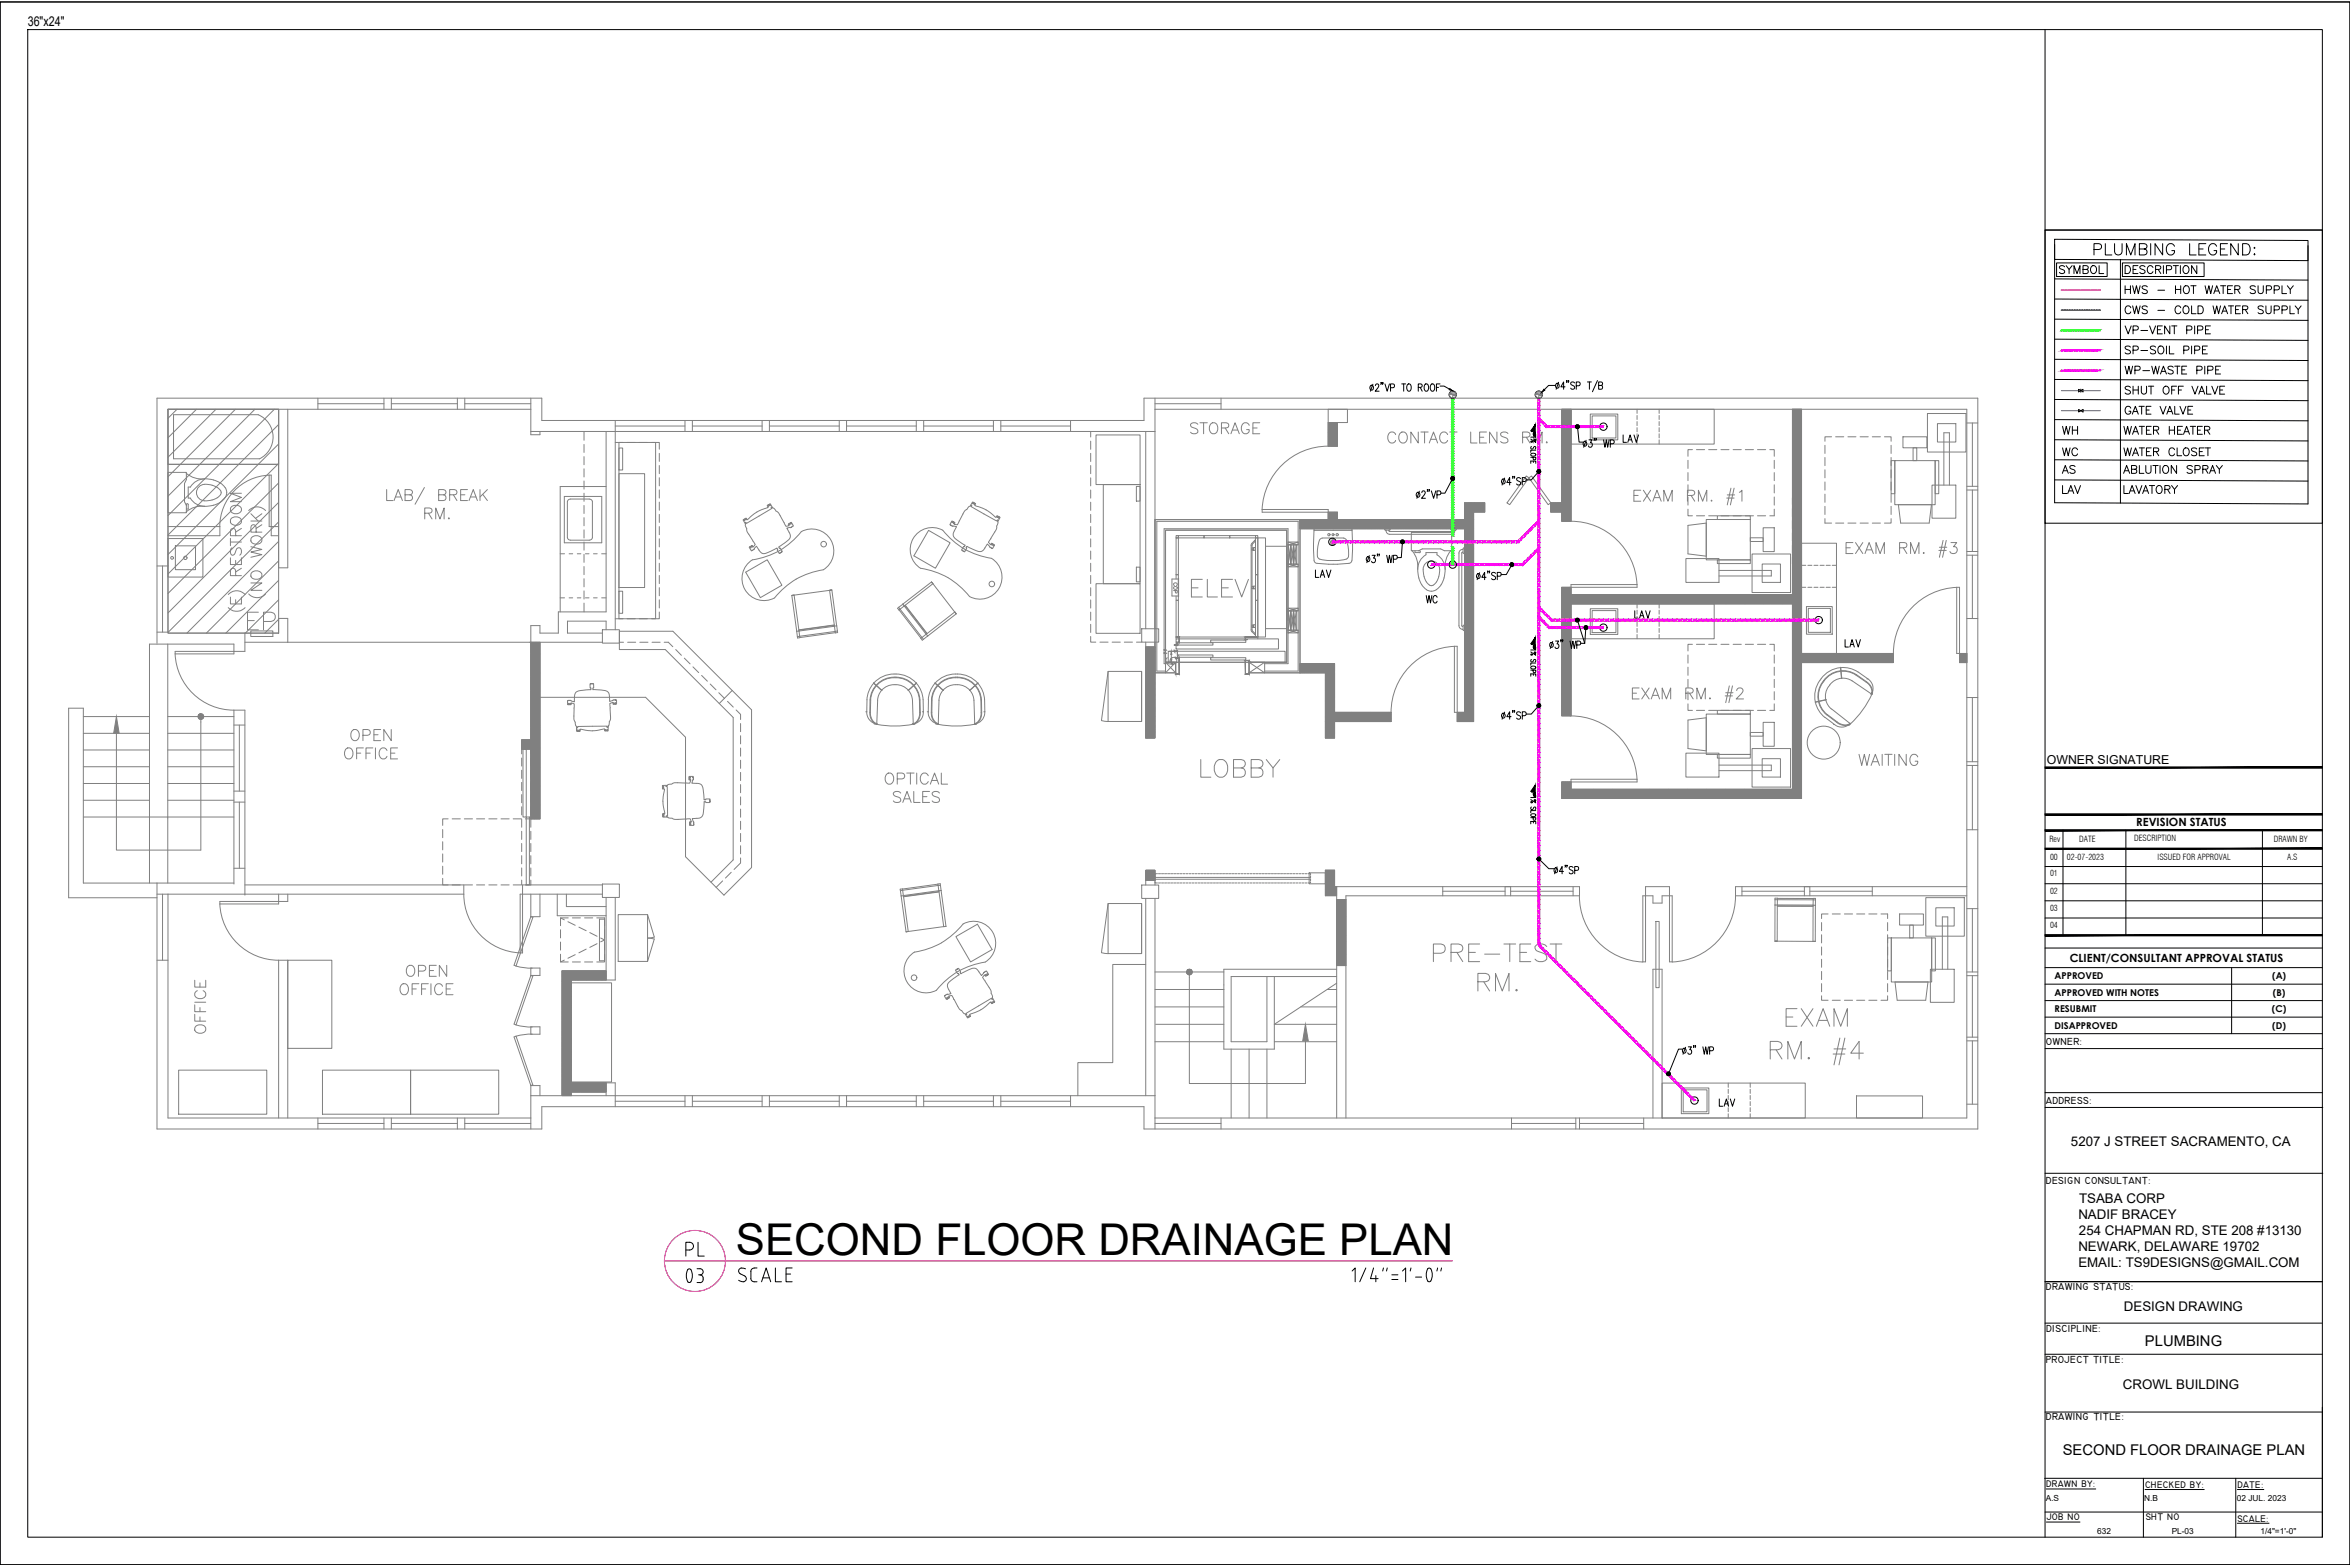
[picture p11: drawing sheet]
<svg xmlns="http://www.w3.org/2000/svg" width="914mm" height="610mm" viewBox="0 0 914 610" stroke-linecap="round" stroke-linejoin="round" font-family="sans-serif">
<defs><g id="words">
<text font-size="17" x="286.3" y="488.3">SECOND FLOOR DRAINAGE PLAN</text>
<g font-size="5.8">
<text x="834.6" y="523.5">PLUMBING</text>
<text x="802.6" y="566.1">SECOND FLOOR DRAINAGE PLAN</text>
</g>
<text font-size="5.3" x="10.8" y="10.2">36&quot;x24&quot;</text>
<g font-size="5.2">
<text x="805.8" y="445.8">5207 J STREET SACRAMENTO, CA</text>
<text x="809" y="468">TSABA CORP</text>
<text x="808.7" y="474.3">NADIF BRACEY</text>
<text x="808.9" y="480.5">254 CHAPMAN RD, STE 208 #13130</text>
<text x="808.7" y="486.7">NEWARK, DELAWARE 19702</text>
<text x="808.7" y="492.9">EMAIL: TS9DESIGNS@GMAIL.COM</text>
<text x="826.4" y="509.9">DESIGN DRAWING</text>
<text x="826.1" y="540.2">CROWL BUILDING</text>
</g>
<text font-size="4.8" x="796.4" y="297.3">OWNER SIGNATURE</text>
<g font-size="4.4">
<text x="831.3" y="321.4">REVISION STATUS</text>
<text x="805.4" y="374.3">CLIENT/CONSULTANT APPROVAL STATUS</text>
</g>
<g font-size="4">
<text x="796.1" y="406.7">OWNER:</text>
<text x="796.1" y="429.6">ADDRESS:</text>
<text x="796.1" y="460.5">DESIGN CONSULTANT:</text>
<text x="796.1" y="502">DRAWING STATUS:</text>
<text x="796.2" y="518">DISCIPLINE:</text>
<text x="796" y="530.3">PROJECT TITLE:</text>
<text x="796.1" y="552.6">DRAWING TITLE:</text>
</g>
<g font-size="3.8">
<text x="796.2" y="578.6">DRAWN BY:</text>
<text x="834.6" y="578.8">CHECKED BY:</text>
<text x="870.6" y="578.8">DATE:</text>
<text x="796.2" y="591.5">JOB NO</text>
<text x="834.9" y="591.2">SHT NO</text>
<text x="870.6" y="591.9">SCALE:</text>
</g>
<g font-size="3.7">
<text x="799.5" y="381">APPROVED</text>
<text x="884.1" y="381">(A)</text>
<text x="799.5" y="387.3">APPROVED WITH NOTES</text>
<text x="884.4" y="387.4">(B)</text>
<text x="799.5" y="393.7">RESUBMIT</text>
<text x="884" y="393.8">(C)</text>
<text x="799.5" y="400.2">DISAPPROVED</text>
<text x="884.2" y="400.2">(D)</text>
</g>
<g font-size="3.3">
<text x="797.4" y="327.6">Rev</text>
<text x="809.1" y="327.7">DATE</text>
<text x="830.4" y="327.3">DESCRIPTION</text>
<text x="884.7" y="327.4">DRAWN BY</text>
<text x="797.7" y="334.4">00</text>
<text x="804.2" y="334.4">02-07-2023</text>
<text x="839.6" y="334.4">ISSUED FOR APPROVAL</text>
<text x="889.9" y="334.4">A.S</text>
<text x="797.7" y="341">01</text>
<text x="797.7" y="347.6">02</text>
<text x="797.7" y="354.3">03</text>
<text x="797.7" y="361">04</text>
</g>
<g font-size="3.2">
<text x="796" y="584">A.S</text>
<text x="834.3" y="584">N.B</text>
<text x="870.4" y="584">02 JUL. 2023</text>
<text x="816" y="596.7">632</text>
<text x="845" y="596.7">PL-03</text>
<text x="879.6" y="596.7">1/4&quot;=1'-0&quot;</text>
</g>
</g></defs>
<!-- layer: BOMBILS -->
<g fill="none" stroke="#000" stroke-width=".39">
<path d="M799.5 93.1l98.6 .5v7.8l-98.6-.5zM799.5 95.1v100.5l98.6 .4v-100.4M799.5 108.5l98.6 .5M799.5 116.3l98.6 .5M825.1 100.9v94.8M799.5 139.8l98.6 .5M799.5 124.2l98.6 .4M799.5 132l98.6 .4M799.5 155.4l98.6 .5M799.5 147.6l98.6 .5M808.8 151.5l1.7 .9v-.9l-1.7 .9zM808.8 159.3l1.7 1v-1l-1.7 1z"/>
<path d="M809.7 151.4v1.2M799.5 171.1l98.6 .4M799.5 163.2l98.6 .5M799.5 178.9l98.6 .4M799.5 186.7l98.6 .5"/>
</g>
<!-- layer: TXT -->
<g fill="none" stroke="#000" stroke-width=".39">
<path d="M814.8 97.1h1.9a1.15 1.15 0 0 0 1-1.2 1.15 1.15 0 0 0-1-1.1h-1.9v4.4M819.2 94.8v4.4h2.5M822.8 94.8v3.1a1.47 1.47 0 0 0 1.5 1.3 1.47 1.47 0 0 0 1.4-1.3v-3.1M827.4 99.2v-4.4l1.7 4.4 1.6-4.4v4.4M832.4 96.9l2.6-.3a.99 .99 0 0 0 0-1.6l-2.6-.2v4.4h1.9a1.17 1.17 0 0 0 1.2-1.2 1.17 1.17 0 0 0-1.2-1.1M836.8 94.8v4.4M841.5 94.8v4.4l-3-4.4v4.4M846.1 95.8a1.64 1.64 0 0 0-1.8-1 1.64 1.64 0 0 0-1.4 1.6 1.95 1.95 0 0 0 .5 2.2 1.95 1.95 0 0 0 2.1 .4l.6-.9v-.6h-1M852 94.8v4.4h2.5M855.6 96.9h1.7M858.3 94.8h-2.7v4.4h2.7M862.5 95.8a1.62 1.62 0 0 0-1.8-1 1.62 1.62 0 0 0-1.3 1.6 1.95 1.95 0 0 0 .4 2.2 1.95 1.95 0 0 0 2.1 .4l.6-.9v-.6h-1"/>
<path d="M864 96.9h1.7M866.7 94.8h-2.7v4.4h2.7M870.9 94.8v4.4l-2.9-4.4v4.4M872.6 94.8h1.5a2.36 2.36 0 0 1 1.5 2.2 2.36 2.36 0 0 1-1.5 2.2h-1.5zM877 96.4l.2-.2 .2 .2-.2 .2zM877 99l.2-.2 .2 .2-.2 .2zM803.4 103.8a1.13 1.13 0 0 0-1.1-.5 1.13 1.13 0 0 0-1 .8l.3 .4 1.6 .7 .2 .8a1.28 1.28 0 0 1-2.1 0M804 103.3l1.1 1.5v1.6M806.3 103.3l-1.2 1.5M807 106.4v-3.1l1.2 3.1 1.1-3.1v3.1M810.5 104.8l1.7-.2 .3-.4-.1-.6-.6-.3h-1.3v3.1h1.3l.6-.3 .1-.7-.7-.6M813.7 103.8l.3-.3a1.53 1.53 0 0 1 1.9 1 1.53 1.53 0 0 1-1 1.9 1.61 1.61 0 0 1-1.4-.9 1.61 1.61 0 0 1 .2-1.7z"/>
<path d="M816.8 103.3v3.1h1.8M826.9 103.3h1.1a1.66 1.66 0 0 1 1 1.6 1.66 1.66 0 0 1-1 1.5h-1.1zM826.9 111.2v3M826.9 112.6h2.1M829 111.2v3M829.1 119.7a1.14 1.14 0 0 0-1.3-.7 1.14 1.14 0 0 0-.9 1.1 1.28 1.28 0 0 0 .4 1.7 1.28 1.28 0 0 0 1.7-.2l.1-.3M829.8 111.2l.8 3 .7-3 .7 3 .7-3M829.8 119l.8 3 .7-3 .7 3 .7-3M830 104.8h1.1M831.9 103.3h-1.9v3.1h1.9M834.6 103.8a1.13 1.13 0 0 0-1.1-.5 1.13 1.13 0 0 0-.9 .8l.3 .4 1.6 .7 .1 .8a1.28 1.28 0 0 1-2 0M835.5 111.6a1.15 1.15 0 0 0-2 .3l.6 .6 1.1 .4a.72 .72 0 0 1 0 1.2 1.44 1.44 0 0 1-1.7-.3"/>
<path d="M835.5 119.4a1.15 1.15 0 0 0-2 .3l.6 .6 1.3 .6 .1 .7a1.36 1.36 0 0 1-2 0M837.7 104.1a1.14 1.14 0 0 0-1.3-.8 1.14 1.14 0 0 0-.9 1.2v.7a1.13 1.13 0 0 0 .9 1.2 1.13 1.13 0 0 0 1.3-.7M838.8 104.8l1.7-.2 .3-.4-.1-.6-.6-.3h-1.3v3.1M839.6 112.9h2.7M839.8 104.8l1 1.6M841.8 103.3v3.1M843 104.9h1.3a.81 .81 0 0 0 .7-.8 .81 .81 0 0 0-.7-.8h-1.3v3.1M845.6 103.3h2M846.5 112.6h2M846.5 111.2v3M846.6 103.3v3.1M848.4 103.3v3.1"/>
<path d="M848.5 119.7a1.14 1.14 0 0 0-1.3-.7 1.14 1.14 0 0 0-.9 1.1 1.28 1.28 0 0 0 .4 1.7 1.28 1.28 0 0 0 1.7-.2l.1-.3M848.5 111.2v3M849.8 111.6a1.13 1.13 0 0 1 1.3-.4 1.13 1.13 0 0 1 .8 1.1v.8a1.16 1.16 0 0 1-1.2 1.2 1.16 1.16 0 0 1-1.2-1.2zM850 119.1a1.45 1.45 0 0 1 1.8 1.4 1.45 1.45 0 0 1-1.8 1.4l-.6-1 .1-1.2zM850 103.5a1.53 1.53 0 0 1 1.8 1 1.53 1.53 0 0 1-.9 1.9 1.62 1.62 0 0 1-1.5-1.1 1.62 1.62 0 0 1 .6-1.8zM852.5 111.2h2M852.8 119v3h1.7M853.5 111.2v3M854.8 103.3v3.1l-2-3.1v3.1M855.3 119h1a1.62 1.62 0 0 1 1 1.5 1.62 1.62 0 0 1-1 1.5h-1zM858 111.2l.7 3 .8-3 .7 3 .7-3M861.1 119l.7 3 .7-3 .8 3 .7-3"/>
<path d="M861.4 114.2l1.1-3 1.2 3M861.8 113.2h1.5M864 111.2h2.1M865 111.2v3M866.8 112.6h1.2M867.1 119h2M868.1 119v3M868.7 111.2h-1.9v3h1.9M869.6 112.6l1.7-.1 .3-.4-.1-.6-.6-.3h-1.3v3M870.6 112.6l1 1.6M871.7 119h-1.8v3h1.8M877.6 111.6a1.15 1.15 0 0 0-2.1 .3l.3 .4 1.5 .6 .3 .9a1.36 1.36 0 0 1-2.1 0"/>
<path d="M878.6 111.2v2.2a1.03 1.03 0 0 0 1 .8 1.03 1.03 0 0 0 1.1-.8v-2.2M880.7 119.4a1.15 1.15 0 0 0-2.1 .3l.6 .6 1.2 .4 .3 .9a1.36 1.36 0 0 1-2.1 0M881.7 119v2.2a1.02 1.02 0 0 0 1 .9 1.02 1.02 0 0 0 1-.9v-2.2M881.8 112.8l1.8-.2 .3-.4-.3-.9-1.8-.1v3M884.9 112.8h1.3l.7-.6a.78 .78 0 0 0-.7-1h-1.3v3M887.9 111.2v3h1.8M890 111.2l1.2 1.4v1.6M891 119v3h1.8M892.3 111.2l-1.1 1.4M893.1 119l1.1 1.4v1.6M895.4 119l-1.2 1.4M826.9 126.8l1.2 3.1 1.2-3.1"/>
<path d="M829 135a1.2 1.2 0 0 0-2.1 .3l.6 .6 1.2 .5a.72 .72 0 0 1 0 1.1 1.53 1.53 0 0 1-1.8-.3M830 136.2h1.3l.7-.6a.78 .78 0 0 0-.7-1h-1.3v3.1M830 128.4h1.3a.81 .81 0 0 0 .7-.8 .81 .81 0 0 0-.7-.8h-1.3v3.1M833 136.4h2.7M833 128.6h2.7M836.4 126.8l1.2 3.1 1.2-3.1M838.8 135a1.15 1.15 0 0 0-2.1 .3l.3 .5 1.5 .6a.72 .72 0 0 1 0 1.1 1.44 1.44 0 0 1-1.8-.3M839.5 128.3h1.2M839.6 120.7h2.7M840.2 134.7a1.45 1.45 0 0 1 1.8 1.4 1.45 1.45 0 0 1-1.8 1.4l-.6-1 .2-1.2zM841.4 126.8h-1.9v3.1h1.9M843 134.6v3.1"/>
<path d="M844.1 134.6v3.1h1.8M844.3 126.8v3.1l-2-3.1v3.1M845 126.8h2M846 126.8v3.1M849.7 136.2l1.8-.1 .2-.5-.2-.9-1.8-.1v3.1M850.9 128.4l1.7-.1 .3-.5-.1-.7-.6-.3h-1.3v3.1M852.8 134.6v3.1M853.9 136.2l1.8-.1 .3-.5-.3-.9-1.8-.1v3.1M853.9 126.8v3.1M855.1 128.4h1.3a.8 .8 0 0 0 .7-.5 .8 .8 0 0 0-.1-.8l-.6-.3h-1.3v3.1M857 136.1h1.2M858.2 128.3h1.1"/>
<path d="M858.9 134.6h-1.9v3.1h1.9M860.1 126.8h-1.9v3.1h1.9M864.4 122l1.2-3 1.2 3M864.9 121h1.5M869.9 120.4h1.1M872.6 120.4l1.8-.1 .2-.5-.1-.5-1.9-.3v3M873.6 120.4l1 1.6M884.9 120.6l1.7-.2 .3-.4-.1-.7-1.9-.3v3M887.9 120.6l1.8-.2 .3-.4-.2-.7-1.9-.3v3M826.9 142.5l.8 3 .7-3 .7 3 .7-3M829 150.7a1.17 1.17 0 0 0-2.1 .3l.3 .4 1.5 .6 .3 .9a1.34 1.34 0 0 1-2.1 0M829.1 158.8a1.14 1.14 0 0 0-1.3-.7 1.14 1.14 0 0 0-.9 1.1v.8a1.1 1.1 0 0 0 1.1 1.1 1.1 1.1 0 0 0 1.1-1.1h-.7"/>
<path d="M830 150.2v3.1M830 151.7h2M830.7 144l1.8-.1 .2-.4-.1-.8-1.9-.2v3M832 150.2v3.1M832.3 158.1h2M833.2 150.2v2.2a1.02 1.02 0 0 0 1 .9 1.02 1.02 0 0 0 1-.9v-2.2M833.3 158.1v3M833.8 144.2h2.6M835.1 159.5h1.2M836 150.2h2M837 158.1h-1.9v3h1.9M837 150.2v3.1"/>
<path d="M837.3 142.5l.7 3 .8-3 .7 3 .7-3M840.5 158.1l1.2 3 1.1-3M840.7 145.5l1.1-3 1.2 3M841.1 144.5h1.5M842 150.7a1.11 1.11 0 0 1 1.3-.4 1.11 1.11 0 0 1 .7 1.1v.7a1.17 1.17 0 0 1-1.2 1.3 1.17 1.17 0 0 1-1.1-1.3zM845 151.7h1.2M845.6 142.9a1.15 1.15 0 0 0-2 .3l.5 .6 1.4 .5 .1 .8a1.36 1.36 0 0 1-2 0M846.2 158.1v3h1.7M846.2 142.5h2M846.9 150.2h-1.9v3.1M847.2 142.5v3M847.6 151.7h1.2"/>
<path d="M848.2 158.1l1.2 3 1.2-3M849 143.9h1.1M849.5 150.2h-1.9v3.1M850.9 142.5h-1.9v3h1.9M851.3 159.5h1.2M852.9 150.2l1.2 3.1 1.2-3.1M853.2 158.1h-1.9v3h1.9M854.8 144l1.8-.1 .3-.4-.2-.8-1.9-.2v3M855.6 153.3l1.1-3.1 1.2 3.1M856 152.3h1.4M857.9 142.5v3M858.6 150.2v3.1h1.7"/>
<path d="M859 144l1.8-.1 .3-.4-.2-.8-1.9-.2v3M860.6 150.2l1.2 3.1 1.2-3.1M862.1 143.9h1.2M863.7 151.7h1.2M864 142.5h-1.9v3h1.9M865.6 150.2h-1.9v3.1h1.9M802.6 165.9l.7 3.1 .7-3.1 .8 3.1 .7-3.1M802.6 174.2l.7 3.1 .7-3.1 .8 3.1 .7-3.1M806.4 167.3h2M806.4 165.9v3.1M808.4 175a1.14 1.14 0 0 0-1.3-.8 1.14 1.14 0 0 0-.9 1.2v.7a1.14 1.14 0 0 0 .9 1.2 1.14 1.14 0 0 0 1.3-.7M808.4 165.9v3.1"/>
<path d="M826.4 165.9l.8 3.1 .7-3.1 .7 3.1 .8-3.1M826.4 174.2l.8 3.1 .7-3.1 .7 3.1 .8-3.1M829.7 161.1l1.2-3 1.1 3M829.8 169l1.2-3.1 1.1 3.1M829.8 177.3l1.2-3.1 1.1 3.1M830.1 160.1h1.5M830.2 167.9h1.5M830.2 176.3h1.5M832.4 165.9h2M832.4 174.2h2M833.4 165.9v3.1M833.4 174.2v3.1"/>
<path d="M835.2 167.3h1.1M835.2 175.7h1.1M837.1 165.9h-1.9v3.1h1.9M837.1 174.2h-1.9v3.1h1.9M837.9 167.3l1.8-.1 .3-.4-.1-.6-.6-.3h-1.4v3.1M837.9 175.7l1.8-.1 .2-1.1-.6-.3h-1.4v3.1M839 167.3l1 1.7M839 175.7l1 1.6M843.1 161.1l1.2-3 1.2 3M843.6 160.1h1.4M844.1 167.3h2M844.1 165.9v3.1"/>
<path d="M846.1 175a1.11 1.11 0 0 0-1.2-.8 1.11 1.11 0 0 0-.9 1.2v.7a1.11 1.11 0 0 0 .8 1.2 1.11 1.11 0 0 0 1.3-.7M846.1 165.9v3.1M847.1 174.2v3.1h1.8M847.3 167.3h1.2M849.2 165.9h-1.9v3.1h1.9M849.6 169l1.2-3.1 1.2 3.1M850.1 174.4a1.45 1.45 0 0 1 1.8 1.4 1.45 1.45 0 0 1-1.8 1.4l-.6-1.1 .1-1.1zM850.1 167.9h1.4M852.3 165.9h2M853.3 165.9v3.1M854.8 174.7a1.15 1.15 0 0 0-2.1 .3l.3 .4 1.5 .6 .3 .9a1.36 1.36 0 0 1-2.1 0M855 167.3h1.2"/>
<path d="M855.8 175.7h1.2M857 165.9h-2v3.1h2M857.7 174.2h-1.9v3.1h1.9M857.8 167.3l1.8-.1 .3-.7-.8-.6h-1.3v3.1M858.1 174.2h2M858.8 167.3l1.1 1.7M859.1 174.2v3.1M802.5 184.1l1.1-3 1.2 3M802.6 188.9v3.1h1.7M802.9 183.1h1.4M804.6 192l1.2-3.1 1.1 3.1M805 191h1.5"/>
<path d="M807.2 188.9l1.2 3.1 1.1-3.1M807.4 181.5a1.15 1.15 0 0 0-2 .3l.2 .4 1.5 .6 .3 .9a1.36 1.36 0 0 1-2 0M826.3 184.1l1.2-3 1.2 3M826.4 188.9v3.1h1.8M826.8 183.1h1.4M828.5 192l1.1-3.1 1.2 3.1M828.9 191h1.5M829.4 182.5l1.7-.1 .3-.5-.1-.5-.6-.3h-1.3v3h1.3a.81 .81 0 0 0 .8-.8 .81 .81 0 0 0-.8-.8M831.1 188.9l1.2 3.1 1.1-3.1M832.4 181.1v3h1.8M833.7 192l1.2-3.1 1.1 3.1M834.1 191h1.5"/>
<path d="M834.9 181.1v2.2a1.02 1.02 0 0 0 1.1 .9 1.02 1.02 0 0 0 1-.9v-2.2M836.3 188.9h2.1M837.4 188.9v3.1M837.7 181.1h2.1M838.8 181.1v3M839.3 189.4a1.11 1.11 0 0 1 1.3-.5 1.11 1.11 0 0 1 .7 1.2v.7a1.17 1.17 0 0 1-1.2 1.2 1.17 1.17 0 0 1-1.1-1.2zM840.5 181.1v3M842.1 181.2a1.44 1.44 0 0 1 1.8 1.4 1.44 1.44 0 0 1-1.8 1.4l-.6-1v-.8zM842.3 190.4l1.8-.2 .3-.7-.7-.6h-1.4v3.1M843.4 190.4l1 1.6M845 188.9l1.1 1.5v1.6M846.9 181.1v3l-2.1-3v3"/>
<path d="M847.3 188.9l-1.2 1.5M853.1 181.5a1.2 1.2 0 0 0-2.1 .3l.6 .6 1.2 .4 .3 .9a1.42 1.42 0 0 1-2.1 0M854.1 182.7l1.7-.2 .3-.4-.1-.7-.6-.3h-1.3v3M857.1 182.5l1.8-.1 .1-1-.6-.3h-1.3v3M858.1 182.5l1.1 1.6M859.7 184.1l1.2-3 1.2 3M860.2 183.1h1.5M862.4 181.1l1.2 1.4v1.6M864.7 181.1l-1.1 1.4"/>
</g>
<!-- layer: SMC-PL-CW-PIPE -->
<path d="M802.1 120.6v.1M802.1 152h6.7M802.1 159.8h6.7M810.5 152h6.7M810.5 159.8h6.7" fill="none" stroke="#00f" stroke-width=".39"/>
<!-- layer: SW-SPL -->
<g fill="#f0f" stroke="#f0f" stroke-width=".39">
<path d="M815.7 136.5h1.5v-.4zM815.7 136.1h1.5l-1.5 .4z"/>
<path d="M813.8 136.5h1.2v-.4zM813.8 136.1h1.2l-1.2 .4z"/>
<path d="M811.9 136.5h1.2v-.4zM811.9 136.1h1.2l-1.2 .4z"/>
<path d="M810 136.5h1.2v-.4zM810 136.1h1.2l-1.2 .4z"/>
<path d="M808.1 136.5h1.2v-.4zM808.1 136.1h1.2l-1.2 .4z"/>
<path d="M806.2 136.5h1.2v-.4zM806.2 136.1h1.2l-1.2 .4z"/>
<path d="M804.2 136.5h1.3v-.4zM804.2 136.1h1.3l-1.3 .4z"/>
<path d="M802.1 136.5h1.5v-.4zM802.1 136.1h1.5l-1.5 .4z"/>
<path d="M815.7 144.3h1.5v-.3zM815.7 144h1.5l-1.5 .3z"/>
<path d="M813.8 144.3h1.2v-.3zM813.8 144h1.2l-1.2 .3z"/>
<path d="M811.9 144.3h1.2v-.3zM811.9 144h1.2l-1.2 .3z"/>
<path d="M810 144.3h1.2v-.3zM810 144h1.2l-1.2 .3z"/>
<path d="M808.1 144.3h1.2v-.3zM808.1 144h1.2l-1.2 .3z"/>
<path d="M806.2 144.3h1.2v-.3zM806.2 144h1.2l-1.2 .3z"/>
<path d="M804.2 144.3h1.3v-.3zM804.2 144h1.3l-1.3 .3z"/>
<path d="M802.1 144.3h1.5v-.3zM802.1 144h1.5l-1.5 .3z"/>
<path d="M622.7 166.3h1.2v-.6zM622.7 165.7h1.2l-1.2 .6z"/>
<path d="M620.8 166.3h1.2v-.6zM620.8 165.7h1.2l-1.2 .6z"/>
<path d="M618.9 166.3h1.2v-.6zM618.9 165.7h1.2l-1.2 .6z"/>
<path d="M617 166.3h1.3v-.6zM617 165.7h1.3l-1.3 .6z"/>
<path d="M615.1 166.3h1.3v-.6zM615.1 165.7h1.3l-1.3 .6z"/>
<path d="M613.2 166.3h1.3v-.6zM613.2 165.7h1.3l-1.3 .6z"/>
<path d="M611.3 166.3h1.3v-.6zM611.3 165.7h1.3l-1.3 .6z"/>
<path d="M609.4 166.3h1.3v-.6zM609.4 165.7h1.3l-1.3 .6z"/>
<path d="M607.5 166.3h1.3v-.6zM607.5 165.7h1.3l-1.3 .6z"/>
<path d="M605.6 166.3h1.2v-.6zM605.6 165.7h1.2l-1.2 .6z"/>
<path d="M603.7 166.3h1.2v-.6zM603.7 165.7h1.2l-1.2 .6z"/>
<path d="M601.9 166.3h1.1v-.6zM601.9 165.7h1.1l-1.1 .6z"/>
<path d="M601 165.6l.6 .6 .5-.5zM601 165.6l.5-.5 .6 .6z"/>
<path d="M599.6 164.3l.9 .8 .5-.5zM599.6 164.3l.5-.6 .9 .9z"/>
<path d="M598.6 163.2l.6 .6 .5-.5zM599 162.6l.7 .7-1.1-.1z"/>
<path d="M623.9 243.8l-.7 .7h.7zM623.2 243.8h.7l-.7 .7z"/>
<path d="M621.3 244.5h1.3v-.7zM621.3 243.8h1.3l-1.3 .7z"/>
<path d="M619.4 244.5h1.2v-.7zM619.4 243.8h1.2l-1.2 .7z"/>
<path d="M617.5 244.5h1.2v-.7zM617.5 243.8h1.2l-1.2 .7z"/>
<path d="M615.6 244.5h1.2v-.7zM615.6 243.8h1.2l-1.2 .7z"/>
<path d="M613.7 244.5h1.2v-.7zM613.7 243.8h1.2l-1.2 .7z"/>
<path d="M611.8 244.5h1.2v-.7zM611.8 243.8h1.2l-1.2 .7z"/>
<path d="M609.9 244.5h1.2v-.7zM609.9 243.8h1.2l-1.2 .7z"/>
<path d="M607.9 244.5h1.3v-.7zM607.9 243.8h1.3l-1.3 .7z"/>
<path d="M606.1 244.5h1.3v-.7zM606.1 243.8h1.3l-1.3 .7z"/>
<path d="M604.2 244.5h1.3v-.7zM604.2 243.8h1.3l-1.3 .7z"/>
<path d="M603.5 243.8l-.7 .7h.7zM602.8 243.8h.7l-.7 .7z"/>
<path d="M602.1 244l.5 .4 .5-.5zM602.6 243.5l.5 .4-1 .1z"/>
<path d="M600.8 242.6l.9 .9 .5-.5zM601.3 242.1l.9 .9-1.4-.4z"/>
<path d="M599.4 241.3l.9 .8 .5-.5zM599.4 241.3l.5-.6 .9 .9z"/>
<path d="M598.6 240.4l.4 .4 .5-.5zM599 239.9l.5 .4-.9 .1z"/>
<path d="M706.4 241.6h1.2v-.7zM706.4 240.9h1.2l-1.2 .7z"/>
<path d="M704.5 241.6h1.2v-.7zM704.5 240.9h1.2l-1.2 .7z"/>
<path d="M702.6 241.6h1.2v-.7zM702.6 240.9h1.2l-1.2 .7z"/>
<path d="M700.7 241.6h1.2v-.7zM700.7 240.9h1.2l-1.2 .7z"/>
<path d="M698.8 241.6h1.2v-.7zM698.8 240.9h1.2l-1.2 .7z"/>
<path d="M696.8 241.6h1.3v-.7zM696.8 240.9h1.3l-1.3 .7z"/>
<path d="M694.9 241.6h1.3v-.7zM694.9 240.9h1.3l-1.3 .7z"/>
<path d="M693 241.6h1.3v-.7zM693 240.9h1.3l-1.3 .7z"/>
<path d="M691.2 241.6h1.2v-.7zM691.2 240.9h1.2l-1.2 .7z"/>
<path d="M689.3 241.6h1.2v-.7zM689.3 240.9h1.2l-1.2 .7z"/>
<path d="M687.4 241.6h1.2v-.7zM687.4 240.9h1.2l-1.2 .7z"/>
<path d="M685.5 241.6h1.2v-.7zM685.5 240.9h1.2l-1.2 .7z"/>
<path d="M683.6 241.6h1.2v-.7zM683.6 240.9h1.2l-1.2 .7z"/>
<path d="M681.7 241.6h1.2v-.7zM681.7 240.9h1.2l-1.2 .7z"/>
<path d="M679.7 241.6h1.3v-.7zM679.7 240.9h1.3l-1.3 .7z"/>
<path d="M677.8 241.6h1.3v-.7zM677.8 240.9h1.3l-1.3 .7z"/>
<path d="M675.9 241.6h1.3v-.7zM675.9 240.9h1.3l-1.3 .7z"/>
<path d="M674.1 241.6h1.2v-.7zM674.1 240.9h1.2l-1.2 .7z"/>
<path d="M672.2 241.6h1.2v-.7zM672.2 240.9h1.2l-1.2 .7z"/>
<path d="M670.3 241.6h1.2v-.7zM670.3 240.9h1.2l-1.2 .7z"/>
<path d="M668.4 241.6h1.2v-.7zM668.4 240.9h1.2l-1.2 .7z"/>
<path d="M666.5 241.6h1.2v-.7zM666.5 240.9h1.2l-1.2 .7z"/>
<path d="M664.5 241.6h1.3v-.7zM664.5 240.9h1.3l-1.3 .7z"/>
<path d="M662.6 241.6h1.3v-.7zM662.6 240.9h1.3l-1.3 .7z"/>
<path d="M660.7 241.6h1.3v-.7zM660.7 240.9h1.3l-1.3 .7z"/>
<path d="M658.8 241.6h1.3v-.7zM658.8 240.9h1.3l-1.3 .7z"/>
<path d="M657 241.6h1.2v-.7zM657 240.9h1.2l-1.2 .7z"/>
<path d="M655.1 241.6h1.2v-.7zM655.1 240.9h1.2l-1.2 .7z"/>
<path d="M653.2 241.6h1.2v-.7zM653.2 240.9h1.2l-1.2 .7z"/>
<path d="M651.3 241.6h1.2v-.7zM651.3 240.9h1.2l-1.2 .7z"/>
<path d="M649.4 241.6h1.2v-.7zM649.4 240.9h1.2l-1.2 .7z"/>
<path d="M647.4 241.6h1.3v-.7zM647.4 240.9h1.3l-1.3 .7z"/>
<path d="M645.5 241.6h1.3v-.7zM645.5 240.9h1.3l-1.3 .7z"/>
<path d="M643.6 241.6h1.3v-.7zM643.6 240.9h1.3l-1.3 .7z"/>
<path d="M641.7 241.6h1.3v-.7zM641.7 240.9h1.3l-1.3 .7z"/>
<path d="M639.9 241.6h1.2v-.7zM639.9 240.9h1.2l-1.2 .7z"/>
<path d="M638 241.6h1.2v-.7zM638 240.9h1.2l-1.2 .7z"/>
<path d="M636.1 241.6h1.2v-.7zM636.1 240.9h1.2l-1.2 .7z"/>
<path d="M634.2 241.6h1.2v-.7zM634.2 240.9h1.2l-1.2 .7z"/>
<path d="M632.2 241.6h1.3v-.7zM632.2 240.9h1.3l-1.3 .7z"/>
<path d="M630.3 241.6h1.3v-.7zM630.3 240.9h1.3l-1.3 .7z"/>
<path d="M628.4 241.6h1.3v-.7zM628.4 240.9h1.3l-1.3 .7z"/>
<path d="M626.5 241.6h1.3v-.7zM626.5 240.9h1.3l-1.3 .7z"/>
<path d="M624.6 241.6h1.3v-.7zM624.6 240.9h1.3l-1.3 .7z"/>
<path d="M622.8 241.6h1.2v-.7zM622.8 240.9h1.2l-1.2 .7z"/>
<path d="M620.9 241.6h1.2v-.7zM620.9 240.9h1.2l-1.2 .7z"/>
<path d="M619 241.6h1.2v-.7zM619 240.9h1.2l-1.2 .7z"/>
<path d="M617.1 241.6h1.2v-.7zM617.1 240.9h1.2l-1.2 .7z"/>
<path d="M615.1 241.6h1.3v-.7zM615.1 240.9h1.3l-1.3 .7z"/>
<path d="M613.2 241.6h1.3v-.7zM613.2 240.9h1.3l-1.3 .7z"/>
<path d="M611.3 241.6h1.3v-.7zM611.3 240.9h1.3l-1.3 .7z"/>
<path d="M609.4 241.6h1.3v-.7zM609.4 240.9h1.3l-1.3 .7z"/>
<path d="M607.5 241.6h1.3v-.7zM607.5 240.9h1.3l-1.3 .7z"/>
<path d="M605.7 241.6h1.2v-.7zM605.7 240.9h1.2l-1.2 .7z"/>
<path d="M603.7 241.6h1.3v-.7zM603.7 240.9h1.3l-1.3 .7z"/>
<path d="M602.6 240.6l.9 .9 .5-.5zM602.6 240.6l.5-.5 .9 .9z"/>
<path d="M601.2 239.2l.9 1 .5-.6zM601.2 239.2l.5-.4 .9 .8z"/>
<path d="M599.9 237.9l.9 .9 .5-.5zM599.9 237.9l.5-.5 .9 .9z"/>
<path d="M598.6 236.6l.8 .8 .5-.5zM599 236.1l.9 .8-1.3-.3z"/>
<path d="M556.9 219.3v.7l1.3-.7zM556.9 220l1.3-.7v.7z"/>
<path d="M558.8 219.3v.7l1.3-.7zM558.8 220l1.3-.7v.7z"/>
<path d="M560.7 219.3v.7l1.3-.7zM560.7 220l1.3-.7v.7z"/>
<path d="M562.6 219.3v.7l1.3-.7zM562.6 220l1.3-.7v.7z"/>
<path d="M564.5 219.3v.7l1.3-.7zM564.5 220l1.3-.7v.7z"/>
<path d="M566.4 219.3v.7l1.3-.7zM566.4 220l1.3-.7v.7z"/>
<path d="M568.3 219.3v.7l1.3-.7zM568.3 220l1.3-.7v.7z"/>
<path d="M570.2 219.3v.7l1.3-.7zM570.2 220l1.3-.7v.7z"/>
<path d="M572.1 219.3v.7l1.3-.7zM572.1 220l1.3-.7v.7z"/>
<path d="M574 219.3v.7l1.3-.7zM574 220l1.3-.7v.7z"/>
<path d="M575.9 219.3v.7l1.3-.7zM575.9 220l1.3-.7v.7z"/>
<path d="M577.9 219.3v.7l1.2-.7zM577.9 220l1.2-.7v.7z"/>
<path d="M579.7 219.3v.7l1.3-.7zM579.7 220l1.3-.7v.7z"/>
<path d="M581.6 219.3v.7l1.3-.7zM581.6 220l1.3-.7v.7z"/>
<path d="M583.5 219.3v.7l1.3-.7zM583.5 220l1.3-.7v.7z"/>
<path d="M585.4 219.3v.7l1.3-.7zM585.4 220l1.3-.7v.7z"/>
<path d="M587.3 219.3v.7l1.3-.7zM587.3 220l1.3-.7v.7z"/>
<path d="M589.2 219.3v.7l1.3-.7zM589.2 220l1.3-.7v.7z"/>
<path d="M591.1 219.3v.7l1.3-.7zM591.1 220l1.3-.7v.7z"/>
<path d="M593.1 218.4l-.9 1 .5 .5zM593.1 218.4l.5 .5-.9 1z"/>
<path d="M593.6 218l.5 .5 .3-1.4zM594.4 217.1l.6 .5-.9 .9z"/>
<path d="M594.9 216.7l.5 .5 .4-1.4zM595.8 215.8l.5 .5-.9 .9z"/>
<path d="M596.2 215.3l.5 .5 .5-1.4zM597.2 214.4l.4 .5-.9 .9z"/>
<path d="M597.6 214l.5 .5 .5-1.5zM598.6 213l.4 .5-.9 1z"/>
<path d="M518.4 210.4v.8l.7-.8zM519.1 210.4v.8h-.7z"/>
<path d="M519.7 210.4v.8l1.3-.8zM519.7 211.2l1.3-.8v.8z"/>
<path d="M521.6 210.4v.8l1.3-.8zM521.6 211.2l1.3-.8v.8z"/>
<path d="M523.5 210.4v.8l1.3-.8zM523.5 211.2l1.3-.8v.8z"/>
<path d="M525.4 210.4v.8l1.3-.8zM525.4 211.2l1.3-.8v.8z"/>
<path d="M527.3 210.4v.8l1.3-.8zM527.3 211.2l1.3-.8v.8z"/>
<path d="M529.3 210.4v.8l1.2-.8zM529.3 211.2l1.2-.8v.8z"/>
<path d="M531.1 210.4v.8l1.3-.8zM531.1 211.2l1.3-.8v.8z"/>
<path d="M533 210.4v.8l1.3-.8zM533 211.2l1.3-.8v.8z"/>
<path d="M534.9 210.4v.8l1.3-.8zM534.9 211.2l1.3-.8v.8z"/>
<path d="M536.8 210.4v.8l1.3-.8zM536.8 211.2l1.3-.8v.8z"/>
<path d="M538.7 210.4v.8l1.3-.8zM538.7 211.2l1.3-.8v.8z"/>
<path d="M540.6 210.4v.8l1.3-.8zM540.6 211.2l1.3-.8v.8z"/>
<path d="M542.5 210.4v.8l1.3-.8zM542.5 211.2l1.3-.8v.8z"/>
<path d="M544.4 210.4v.8l1.3-.8zM544.4 211.2l1.3-.8v.8z"/>
<path d="M546.4 210.4v.8l1.2-.8zM546.4 211.2l1.2-.8v.8z"/>
<path d="M548.2 210.4v.8l1.3-.8zM548.2 211.2l1.3-.8v.8z"/>
<path d="M550.1 210.4v.8l1.3-.8zM550.1 211.2l1.3-.8v.8z"/>
<path d="M552 210.4v.8l1.3-.8zM552 211.2l1.3-.8v.8z"/>
<path d="M553.9 210.4v.8l1.3-.8zM553.9 211.2l1.3-.8v.8z"/>
<path d="M555.8 210.4v.8l1.3-.8zM555.8 211.2l1.3-.8v.8z"/>
<path d="M557.7 210.4v.8l1.3-.8zM557.7 211.2l1.3-.8v.8z"/>
<path d="M559.6 210.4v.8l1.3-.8zM559.6 211.2l1.3-.8v.8z"/>
<path d="M561.6 210.4v.8l1.2-.8zM561.6 211.2l1.2-.8v.8z"/>
<path d="M563.5 210.4v.8l1.2-.8zM563.5 211.2l1.2-.8v.8z"/>
<path d="M565.3 210.4v.8l1.3-.8zM565.3 211.2l1.3-.8v.8z"/>
<path d="M567.2 210.4v.8l1.3-.8zM567.2 211.2l1.3-.8v.8z"/>
<path d="M569.1 210.4v.8l1.3-.8zM569.1 211.2l1.3-.8v.8z"/>
<path d="M571 210.4v.8l1.3-.8zM571 211.2l1.3-.8v.8z"/>
<path d="M572.9 210.4v.8l1.3-.8zM572.9 211.2l1.3-.8v.8z"/>
<path d="M574.8 210.4v.8l1.3-.8zM574.8 211.2l1.3-.8v.8z"/>
<path d="M576.7 210.4v.8l1.3-.8zM576.7 211.2l1.3-.8v.8z"/>
<path d="M578.7 210.4v.8l1.2-.8zM578.7 211.2l1.2-.8v.8z"/>
<path d="M580.6 210.4v.8l1.2-.8zM580.6 211.2l1.2-.8v.8z"/>
<path d="M582.4 210.4v.8l1.3-.8zM582.4 211.2l1.3-.8v.8z"/>
<path d="M584.3 210.4v.8l1.3-.8zM584.3 211.2l1.3-.8v.8z"/>
<path d="M586.2 210.4v.8l1.3-.8zM586.2 211.2l1.3-.8v.8z"/>
<path d="M588.1 210.4v.8l1.3-.8zM588.1 211.2l1.3-.8v.8z"/>
<path d="M590 210.4v.8l.7-.8zM590.7 210.4v.8h-.7z"/>
<path d="M590.9 210.1l-.4 .4 .5 .5zM590.9 210.1l.5 .5-.4 .4z"/>
<path d="M591.4 209.6l.5 .5 .3-1.4zM592.2 208.7l.6 .6-.9 .8z"/>
<path d="M592.7 208.3l.5 .5 .4-1.4zM593.6 207.4l.5 .5-.9 .9z"/>
<path d="M594.1 206.9l.4 .5 .5-1.4zM595 206l.5 .5-1 .9z"/>
<path d="M596.3 204.7l-.9 .9 .5 .5zM596.3 204.7l.5 .5-.9 .9z"/>
<path d="M596.7 204.3l.5 .5 .4-1.4zM597.6 203.4l.5 .5-.9 .9z"/>
<path d="M598.1 202.9l.5 .5v-1zM598.6 202.4l.4 .5-.4 .5z"/>
<path d="M658.2 427.5l.9 .9 .5-.5zM658.2 427.5l.5-.4 .9 .8z"/>
<path d="M656.9 426.2l.9 .9 .5-.5zM656.9 426.2l.5-.5 .9 .9z"/>
<path d="M655.5 424.9l.9 .8 .5-.5zM655.5 424.9l.5-.6 .9 .9z"/>
<path d="M654.2 423.5l.9 .9 .5-.5zM654.2 423.5l.5-.5 .9 .9z"/>
<path d="M652.9 422.2l.9 .9 .5-.5zM652.9 422.2l.5-.5 .9 .9z"/>
<path d="M651.5 420.8l.9 .9 .5-.5zM651.5 420.8l.5-.5 .9 .9z"/>
<path d="M650.2 419.5l.9 .9 .5-.5zM650.2 419.5l.5-.5 .9 .9z"/>
<path d="M648.8 418.1l.9 .9 .5-.5zM648.8 418.1l.6-.5 .8 .9z"/>
<path d="M647.5 416.8l.9 .9 .5-.5zM647.5 416.8l.5-.5 .9 .9z"/>
<path d="M646.1 415.5l.9 .8 .5-.5zM646.1 415.5l.5-.5 .9 .8z"/>
<path d="M644.8 414.1l.9 .9 .5-.5zM644.8 414.1l.5-.5 .9 .9z"/>
<path d="M643.5 412.7l.9 .9 .5-.4zM643.5 412.7l.5-.5 .9 1z"/>
<path d="M642.1 411.4l.9 .9 .5-.5zM642.1 411.4l.5-.5 .9 .9z"/>
<path d="M640.8 410.1l.8 .9 .6-.5zM640.8 410.1l.5-.5 .9 .9z"/>
<path d="M639.4 408.7l.9 .9 .5-.5zM639.4 408.7l.5-.5 .9 .9z"/>
<path d="M638.1 407.4l.9 .9 .5-.5zM638.1 407.4l.5-.5 .9 .9z"/>
<path d="M636.7 406.1l.9 .9 .5-.6zM637.2 405.6l.9 .8-1.4-.3z"/>
<path d="M635.4 404.7l.9 .9 .5-.5zM635.4 404.7l.5-.5 .9 .9z"/>
<path d="M634 403.4l1 .8 .5-.5zM634 403.4l.5-.6 1 .9z"/>
<path d="M632.7 402l.9 .9 .5-.5zM632.7 402l.5-.5 .9 .9z"/>
<path d="M631.4 400.7l.8 .9 .6-.5zM631.4 400.7l.5-.5 .9 .9z"/>
<path d="M630 399.3l.9 .9 .5-.5zM630 399.3l.5-.5 .9 .9z"/>
<path d="M628.7 398l.9 .9 .5-.5zM628.7 398l.5-.5 .9 .9z"/>
<path d="M627.3 396.6l.9 1 .5-.6zM627.3 396.6l.5-.5 .9 .9z"/>
<path d="M626 395.3l.9 .9 .5-.5zM626 395.3l.5-.5 .9 .9z"/>
<path d="M624.6 394l.9 .8 .5-.5zM624.6 394l.5-.6 .9 .9z"/>
<path d="M623.3 392.6l.9 .9 .5-.5zM623.8 392.1l.9 .9-1.4-.4z"/>
<path d="M622 391.2l.9 1 .5-.5zM622 391.2l.5-.4 .9 .9z"/>
<path d="M620.6 389.9l.9 .9 .5-.5zM621.1 389.4l.9 .9-1.4-.4z"/>
<path d="M619.3 388.6l.8 .9 .5-.5zM619.8 388.1l.8 .9-1.3-.4z"/>
<path d="M617.9 387.2l.9 .9 .5-.5zM618.4 386.7l.9 .9-1.4-.4z"/>
<path d="M616.6 385.9l.9 .9 .5-.5zM616.6 385.9l.5-.5 .9 .9z"/>
<path d="M615.2 384.6l.9 .8 .5-.5zM615.2 384.6l.5-.6 .9 .9z"/>
<path d="M613.9 383.2l.9 .9 .5-.5zM614.4 382.7l.9 .9-1.4-.4z"/>
<path d="M612.6 381.8l.9 .9 .5-.5zM612.6 381.8l.5-.5 .9 .9z"/>
<path d="M611.2 380.5l.9 .9 .5-.5zM611.2 380.5l.5-.5 .9 .9z"/>
<path d="M609.9 379.2l.8 .9 .6-.5zM609.9 379.2l.5-.5 .9 .9z"/>
<path d="M608.5 377.8l.9 .9 .5-.5zM608.5 377.8l.5-.5 .9 .9z"/>
<path d="M607.2 376.5l.9 .9 .5-.5zM607.7 376l.9 .9-1.4-.4z"/>
<path d="M605.8 375.2l.9 .8 .5-.5zM605.8 375.2l.5-.6 .9 .9z"/>
<path d="M604.5 373.8l.9 .9 .5-.5zM604.5 373.8l.5-.5 .9 .9z"/>
<path d="M603.1 372.4l1 .9 .4-.5zM603.1 372.4l.5-.5 .9 .9z"/>
<path d="M601.8 371.1l.9 .9 .5-.5zM601.8 371.1l.5-.5 .9 .9z"/>
<path d="M600.5 369.8l.8 .9 .6-.5zM601 369.3l.9 .9-1.4-.4z"/>
<path d="M599.1 368.5l.9 .8 .5-.5zM599.1 368.5l.6-.5 .8 .8z"/>
<path d="M598.4 366.7h.7l-.6 .7zM599.1 366.7l-.6 .7 .7-.2z"/>
<path d="M598.8 368l.6-.4-.3 .9zM599.4 367.6l-.3 .9 .6-.5z"/>
<path d="M598.4 365.6v1.1h.7zM598.4 365.6h.7v1.1z"/>
<path d="M598.4 363.7v1.3h.7zM598.4 363.7h.7v1.3z"/>
<path d="M598.4 361.8v1.3h.7zM598.4 361.8h.7v1.3z"/>
<path d="M598.4 360v1.2h.7zM598.4 360h.7v1.2z"/>
<path d="M598.4 358.1v1.2h.7zM598.4 358.1h.7v1.2z"/>
<path d="M598.4 356.2v1.2h.7zM598.4 356.2h.7v1.2z"/>
<path d="M598.4 354.2v1.3h.7zM598.4 354.2h.7v1.3z"/>
<path d="M598.4 352.3v1.3h.7zM598.4 352.3h.7v1.3z"/>
<path d="M598.4 350.4v1.3h.7zM598.4 350.4h.7v1.3z"/>
<path d="M598.4 348.5v1.3h.7zM598.4 348.5h.7v1.3z"/>
<path d="M598.4 346.6v1.3h.7zM598.4 346.6h.7v1.3z"/>
<path d="M598.4 344.7v1.3h.7zM598.4 344.7h.7v1.3z"/>
<path d="M598.4 342.9v1.2h.7zM598.4 342.9h.7v1.2z"/>
<path d="M598.4 341v1.2h.7zM598.4 341h.7v1.2z"/>
<path d="M598.4 339v1.3h.7zM598.4 339h.7v1.3z"/>
<path d="M598.4 337.1v1.3h.7zM598.4 337.1h.7v1.3z"/>
<path d="M598.4 335.2v1.3h.7zM598.4 335.2h.7v1.3z"/>
<path d="M598.4 333.3v1.3h.7zM598.4 333.3h.7v1.3z"/>
<path d="M598.4 331.4v1.3h.7zM598.4 331.4h.7v1.3z"/>
<path d="M598.4 329.5v1.3h.7zM598.4 329.5h.7v1.3z"/>
<path d="M598.4 327.6v1.3h.7zM598.4 327.6h.7v1.3z"/>
<path d="M598.4 325.7v1.3h.7zM598.4 325.7h.7v1.3z"/>
<path d="M598.4 323.8v1.3h.7zM598.4 323.8h.7v1.3z"/>
<path d="M598.4 321.9v1.3h.7zM598.4 321.9h.7v1.3z"/>
<path d="M598.4 320v1.3h.7zM598.4 320h.7v1.3z"/>
<path d="M598.4 318.1v1.3h.7zM598.4 318.1h.7v1.3z"/>
<path d="M598.4 316.2v1.3h.7zM598.4 316.2h.7v1.3z"/>
<path d="M598.4 314.3v1.3h.7zM598.4 314.3h.7v1.3z"/>
<path d="M598.4 312.4v1.3h.7zM598.4 312.4h.7v1.3z"/>
<path d="M598.4 310.5v1.3h.7zM598.4 310.5h.7v1.3z"/>
<path d="M598.4 308.6v1.3h.7zM598.4 308.6h.7v1.3z"/>
<path d="M598.4 306.7v1.3h.7zM598.4 306.7h.7v1.3z"/>
<path d="M598.4 304.8v1.3h.7zM598.4 304.8h.7v1.3z"/>
<path d="M598.4 302.9v1.3h.7zM598.4 302.9h.7v1.3z"/>
<path d="M598.4 301v1.3h.7zM598.4 301h.7v1.3z"/>
<path d="M598.4 299.1v1.3h.7zM598.4 299.1h.7v1.3z"/>
<path d="M598.4 297.2v1.3h.7zM598.4 297.2h.7v1.3z"/>
<path d="M598.4 295.3v1.3h.7zM598.4 295.3h.7v1.3z"/>
<path d="M598.4 293.4v1.3h.7zM598.4 293.4h.7v1.3z"/>
<path d="M598.4 291.5v1.3h.7zM598.4 291.5h.7v1.3z"/>
<path d="M598.4 289.6v1.3h.7zM598.4 289.6h.7v1.3z"/>
<path d="M598.4 287.7v1.3h.7zM598.4 287.7h.7v1.3z"/>
<path d="M598.4 285.8v1.3h.7zM598.4 285.8h.7v1.3z"/>
<path d="M598.4 283.9v1.3h.7zM598.4 283.9h.7v1.3z"/>
<path d="M598.4 282v1.3h.7zM598.4 282h.7v1.3z"/>
<path d="M598.4 280.1v1.3h.7zM598.4 280.1h.7v1.3z"/>
<path d="M598.4 278.2v1.3h.7zM598.4 278.2h.7v1.3z"/>
<path d="M598.4 276.3v1.3h.7zM598.4 276.3h.7v1.3z"/>
<path d="M598.4 274.4v1.3h.7zM598.4 274.4h.7v1.3z"/>
<path d="M598.4 272.5v1.3h.7zM598.4 272.5h.7v1.3z"/>
<path d="M598.4 270.6v1.3h.7zM598.4 270.6h.7v1.3z"/>
<path d="M598.4 268.7v1.3h.7zM598.4 268.7h.7v1.3z"/>
<path d="M598.4 266.8v1.3h.7zM598.4 266.8h.7v1.3z"/>
<path d="M598.4 264.9v1.3h.7zM598.4 264.9h.7v1.3z"/>
<path d="M598.4 263v1.3h.7zM598.4 263h.7v1.3z"/>
<path d="M598.4 261.1v1.3h.7zM598.4 261.1h.7v1.3z"/>
<path d="M598.4 259.2v1.3h.7zM598.4 259.2h.7v1.3z"/>
<path d="M598.4 257.3v1.3h.7zM598.4 257.3h.7v1.3z"/>
<path d="M598.4 255.4v1.3h.7zM598.4 255.4h.7v1.3z"/>
<path d="M598.4 253.5v1.3h.7zM598.4 253.5h.7v1.3z"/>
<path d="M598.4 251.6v1.3h.7zM598.4 251.6h.7v1.3z"/>
<path d="M598.4 249.7v1.3h.7zM598.4 249.7h.7v1.3z"/>
<path d="M598.4 247.8v1.3h.7zM598.4 247.8h.7v1.3z"/>
<path d="M598.4 245.9v1.3h.7zM598.4 245.9h.7v1.3z"/>
<path d="M598.4 244v1.3h.7zM598.4 244h.7v1.3z"/>
<path d="M598.4 242.1v1.3h.7zM598.4 242.1h.7v1.3z"/>
<path d="M598.4 240.2v1.3h.7zM598.4 240.2h.7v1.3z"/>
<path d="M598.4 238.3v1.3h.7zM598.4 238.3h.7v1.3z"/>
<path d="M598.4 236.4v1.3h.7zM598.4 236.4h.7v1.3z"/>
<path d="M598.4 234.5v1.3h.7zM598.4 234.5h.7v1.3z"/>
<path d="M598.4 232.6v1.3h.7zM598.4 232.6h.7v1.3z"/>
<path d="M598.4 230.7v1.3h.7zM598.4 230.7h.7v1.3z"/>
<path d="M598.4 228.8v1.3h.7zM598.4 228.8h.7v1.3z"/>
<path d="M598.4 226.9v1.3h.7zM598.4 226.9h.7v1.3z"/>
<path d="M598.4 225v1.3h.7zM598.4 225h.7v1.3z"/>
<path d="M598.4 223.1v1.3h.7zM598.4 223.1h.7v1.3z"/>
<path d="M598.4 221.2v1.3h.7zM598.4 221.2h.7v1.3z"/>
<path d="M598.4 219.3v1.3h.7zM598.4 219.3h.7v1.3z"/>
<path d="M598.4 217.4v1.3h.7zM598.4 217.4h.7v1.3z"/>
<path d="M598.4 215.5v1.3h.7zM598.4 215.5h.7v1.3z"/>
<path d="M598.4 213.6v1.3h.7zM598.4 213.6h.7v1.3z"/>
<path d="M598.4 211.7v1.3h.7zM598.4 211.7h.7v1.3z"/>
<path d="M598.4 209.8v1.3h.7zM598.4 209.8h.7v1.3z"/>
<path d="M598.4 207.9v1.3h.7zM598.4 207.9h.7v1.3z"/>
<path d="M598.4 206v1.3h.7zM598.4 206h.7v1.3z"/>
<path d="M598.4 204.1v1.3h.7zM598.4 204.1h.7v1.3z"/>
<path d="M598.4 202.2v1.3h.7zM598.4 202.2h.7v1.3z"/>
<path d="M598.4 200.3v1.3h.7zM598.4 200.3h.7v1.3z"/>
<path d="M598.4 198.4v1.3h.7zM598.4 198.4h.7v1.3z"/>
<path d="M598.4 196.5v1.3h.7zM598.4 196.5h.7v1.3z"/>
<path d="M598.4 194.6v1.3h.7zM598.4 194.6h.7v1.3z"/>
<path d="M598.4 192.7v1.3h.7zM598.4 192.7h.7v1.3z"/>
<path d="M598.4 190.8v1.3h.7zM598.4 190.8h.7v1.3z"/>
<path d="M598.4 188.9v1.3h.7zM598.4 188.9h.7v1.3z"/>
<path d="M598.4 187v1.3h.7zM598.4 187h.7v1.3z"/>
<path d="M598.4 185.1v1.3h.7zM598.4 185.1h.7v1.3z"/>
<path d="M598.4 183.2v1.3h.7zM598.4 183.2h.7v1.3z"/>
<path d="M598.4 181.3v1.3h.7zM598.4 181.3h.7v1.3z"/>
<path d="M598.4 179.4v1.3h.7zM598.4 179.4h.7v1.3z"/>
<path d="M598.4 177.5v1.3h.7zM598.4 177.5h.7v1.3z"/>
<path d="M598.4 175.6v1.3h.7zM598.4 175.6h.7v1.3z"/>
<path d="M598.4 173.7v1.3h.7zM598.4 173.7h.7v1.3z"/>
<path d="M598.4 171.8v1.3h.7zM598.4 171.8h.7v1.3z"/>
<path d="M598.4 169.9v1.3h.7zM598.4 169.9h.7v1.3z"/>
<path d="M598.4 168v1.3h.7zM598.4 168h.7v1.3z"/>
<path d="M598.4 166.1v1.3h.7zM598.4 166.1h.7v1.3z"/>
<path d="M598.4 164.2v1.3h.7zM598.4 164.2h.7v1.3z"/>
<path d="M598.4 162.3v1.3h.7zM598.4 162.3h.7v1.3z"/>
<path d="M598.4 160.4v1.3h.7zM598.4 160.4h.7v1.3z"/>
<path d="M598.4 158.5v1.3h.7zM598.4 158.5h.7v1.3z"/>
<path d="M598.4 156.6v1.3h.7zM598.4 156.6h.7v1.3z"/>
<path d="M598.4 154.9v1.1h.7zM598.4 154.9h.7v1.1z"/>
</g>
<g fill="none" stroke="#f0f" stroke-width=".39">
<path d="M802.1 136.1v.4M598.4 154.9h.7M802.1 144v.3M599 162.6l-.4 .6M601.9 165.7v.6M590.7 210.4v.8M592.4 219.3v.7M598.6 213l.4 .5M598.6 202.4l.4 .5M599 239.9l-.4 .5M599 236.1l-.4 .5M602.8 243.8v.7"/>
<path d="M603.7 240.9v.7M599.2 367.2l-.7 .2M599.4 367.6l-.6 .4M599.7 368l-.6 .5"/>
</g>
<!-- layer: SMC_PL_TEXT -->
<path d="M800.2 102.3h19.7v5.3h-19.7zM825.8 102.3h31.8v5.3h-31.8z" fill="none" stroke="#000" stroke-width=".39"/>
<!-- layer: VP -->
<g fill="#0f0" stroke="#0f0" stroke-width=".39">
<path d="M816.5 128.7h.7v-.4zM816.5 128.3h.7l-.7 .4z"/>
<path d="M815.5 128.7h.6v-.4zM815.5 128.3h.6l-.6 .4z"/>
<path d="M814.6 128.7h.6v-.4zM814.6 128.3h.6l-.6 .4z"/>
<path d="M813.6 128.7h.6v-.4zM813.6 128.3h.6l-.6 .4z"/>
<path d="M812.7 128.7h.6v-.4zM812.7 128.3h.6l-.6 .4z"/>
<path d="M811.7 128.7h.6v-.4zM811.7 128.3h.6l-.6 .4z"/>
<path d="M810.8 128.7h.6v-.4zM810.8 128.3h.6l-.6 .4z"/>
<path d="M809.8 128.7h.6v-.4zM809.8 128.3h.6l-.6 .4z"/>
<path d="M808.9 128.7h.6v-.4zM808.9 128.3h.6l-.6 .4z"/>
<path d="M807.9 128.7h.6v-.4zM807.9 128.3h.6l-.6 .4z"/>
<path d="M807 128.7h.6v-.4zM807 128.3h.6l-.6 .4z"/>
<path d="M806 128.7h.7v-.4zM806 128.3h.7l-.7 .4z"/>
<path d="M805.1 128.7h.6v-.4zM805.1 128.3h.6l-.6 .4z"/>
<path d="M804.1 128.7h.7v-.4zM804.1 128.3h.7l-.7 .4z"/>
<path d="M803.1 128.7h.7v-.4zM803.1 128.3h.7l-.7 .4z"/>
<path d="M802.1 128.7h.8v-.4zM802.1 128.3h.8l-.8 .4z"/>
<path d="M564.9 219.2v.5h.7zM564.9 219.2h.7v.5z"/>
<path d="M564.9 218.3v.6h.7zM564.9 218.3h.7v.6z"/>
<path d="M564.9 217.3v.7h.7zM564.9 217.3h.7v.7z"/>
<path d="M564.9 216.4v.6h.7zM564.9 216.4h.7v.6z"/>
<path d="M564.9 215.4v.7h.7zM564.9 215.4h.7v.7z"/>
<path d="M564.9 214.5v.6h.7zM564.9 214.5h.7v.6z"/>
<path d="M564.9 213.5v.7h.7zM564.9 213.5h.7v.7z"/>
<path d="M564.9 212.8v.4h.7zM564.9 212.8h.7v.4z"/>
<path d="M564.9 208v.5h.7zM564.9 208h.7v.5z"/>
<path d="M564.9 207.1v.6h.7zM564.9 207.1h.7v.6z"/>
<path d="M564.9 206.1v.6h.7zM564.9 206.1h.7v.6z"/>
<path d="M564.9 205.1v.7h.7zM564.9 205.1h.7v.7z"/>
<path d="M564.9 204.2v.6h.7zM564.9 204.2h.7v.6z"/>
<path d="M564.9 203.2v.7h.7zM564.9 203.2h.7v.7z"/>
<path d="M564.9 202.3v.6h.7zM564.9 202.3h.7v.6z"/>
<path d="M564.9 201.3v.7h.7zM564.9 201.3h.7v.7z"/>
<path d="M564.9 200.4v.6h.7zM564.9 200.4h.7v.6z"/>
<path d="M564.9 199.4v.7h.7zM564.9 199.4h.7v.7z"/>
<path d="M564.9 198.5v.6h.7zM564.9 198.5h.7v.6z"/>
<path d="M564.9 197.5v.7h.7zM564.9 197.5h.7v.7z"/>
<path d="M564.9 196.6v.6h.7zM564.9 196.6h.7v.6z"/>
<path d="M564.9 195.6v.7h.7zM564.9 195.6h.7v.7z"/>
<path d="M564.9 194.7v.6h.7zM564.9 194.7h.7v.6z"/>
<path d="M564.9 193.7v.7h.7zM564.9 193.7h.7v.7z"/>
<path d="M564.9 192.8v.6h.7zM564.9 192.8h.7v.6z"/>
<path d="M564.9 191.9v.6h.7zM564.9 191.9h.7v.6z"/>
<path d="M564.9 190.9v.6h.7zM564.9 190.9h.7v.6z"/>
<path d="M564.9 189.9v.7h.7zM564.9 189.9h.7v.7z"/>
<path d="M564.9 189v.6h.7zM564.9 189h.7v.6z"/>
<path d="M564.9 188v.7h.7zM564.9 188h.7v.7z"/>
<path d="M564.9 187.1v.6h.7zM564.9 187.1h.7v.6z"/>
<path d="M564.9 186.1v.7h.7zM564.9 186.1h.7v.7z"/>
<path d="M564.9 185.2v.6h.7zM564.9 185.2h.7v.6z"/>
<path d="M564.9 184.2v.7h.7zM564.9 184.2h.7v.7z"/>
<path d="M564.9 183.3v.6h.7zM564.9 183.3h.7v.6z"/>
<path d="M564.9 182.3v.7h.7zM564.9 182.3h.7v.7z"/>
<path d="M564.9 181.4v.6h.7zM564.9 181.4h.7v.6z"/>
<path d="M564.9 180.4v.7h.7zM564.9 180.4h.7v.7z"/>
<path d="M564.9 179.5v.6h.7zM564.9 179.5h.7v.6z"/>
<path d="M564.9 178.5v.7h.7zM564.9 178.5h.7v.7z"/>
<path d="M564.9 177.6v.6h.7zM564.9 177.6h.7v.6z"/>
<path d="M564.9 176.6v.6h.7zM564.9 176.6h.7v.6z"/>
<path d="M564.9 175.7v.6h.7zM564.9 175.7h.7v.6z"/>
<path d="M564.9 174.8v.6h.7zM564.9 174.8h.7v.6z"/>
<path d="M564.9 173.8v.6h.7zM564.9 173.8h.7v.6z"/>
<path d="M564.9 172.8v.7h.7zM564.9 172.8h.7v.7z"/>
<path d="M564.9 171.9v.6h.7zM564.9 171.9h.7v.6z"/>
<path d="M564.9 170.9v.7h.7zM564.9 170.9h.7v.7z"/>
<path d="M564.9 170v.6h.7zM564.9 170h.7v.6z"/>
<path d="M564.9 169v.7h.7zM564.9 169h.7v.7z"/>
<path d="M564.9 168.1v.6h.7zM564.9 168.1h.7v.6z"/>
<path d="M564.9 167.1v.7h.7zM564.9 167.1h.7v.7z"/>
<path d="M564.9 166.2v.6h.7zM564.9 166.2h.7v.6z"/>
<path d="M564.9 165.2v.7h.7zM564.9 165.2h.7v.7z"/>
<path d="M564.9 164.3v.6h.7zM564.9 164.3h.7v.6z"/>
<path d="M564.9 163.3v.7h.7zM564.9 163.3h.7v.7z"/>
<path d="M564.9 162.4v.6h.7zM564.9 162.4h.7v.6z"/>
<path d="M564.9 161.4v.7h.7zM564.9 161.4h.7v.7z"/>
<path d="M564.9 160.5v.6h.7zM564.9 160.5h.7v.6z"/>
<path d="M564.9 159.5v.6h.7zM564.9 159.5h.7v.6z"/>
<path d="M564.9 158.6v.6h.7zM564.9 158.6h.7v.6z"/>
<path d="M564.9 157.6v.7h.7zM564.9 157.6h.7v.7z"/>
<path d="M564.9 156.7v.6h.7zM564.9 156.7h.7v.6z"/>
<path d="M564.9 155.7v.7h.7zM564.9 155.7h.7v.7z"/>
<path d="M564.9 154.9v.5h.7zM564.9 154.9h.7v.5z"/>
</g>
<path d="M802.1 128.3v.4M564.9 154.9h.7M564.9 212.8h.7" fill="none" stroke="#0f0" stroke-width=".39"/>
<!-- layer: SMC-PL-CW-PIPE -->
<g fill="#00f" stroke="#00f" stroke-width=".39">
<path d="M816.5 120.7l.7-.1zM816.5 120.6h.7z"/>
<path d="M815.5 120.7l.6-.1zM815.5 120.6h.6z"/>
<path d="M814.6 120.7l.6-.1zM814.6 120.6h.6z"/>
<path d="M813.6 120.7l.6-.1zM813.6 120.6h.6z"/>
<path d="M812.7 120.7l.6-.1zM812.7 120.6h.6z"/>
<path d="M811.7 120.7l.6-.1zM811.7 120.6h.6z"/>
<path d="M810.8 120.7l.6-.1zM810.8 120.6h.6z"/>
<path d="M809.8 120.7l.6-.1zM809.8 120.6h.6z"/>
<path d="M808.9 120.7l.6-.1zM808.9 120.6h.6z"/>
<path d="M807.9 120.7l.6-.1zM807.9 120.6h.6z"/>
<path d="M807 120.7l.6-.1zM807 120.6h.6z"/>
<path d="M806 120.7l.7-.1zM806 120.6h.7z"/>
<path d="M805.1 120.7l.6-.1zM805.1 120.6h.6z"/>
<path d="M804.1 120.7l.7-.1zM804.1 120.6h.7z"/>
<path d="M803.1 120.7l.7-.1zM803.1 120.6h.7z"/>
<path d="M802.1 120.7l.8-.1zM802.1 120.6h.8z"/>
</g>
<!-- layer: HWS -->
<g fill="#f00" stroke="#f00" stroke-width=".39">
<path d="M816.4 112.9l.8-.1zM816.4 112.8h.8z"/>
<path d="M815.1 112.9l.7-.1zM815.1 112.8h.7z"/>
<path d="M813.9 112.9l.6-.1zM813.9 112.8h.6z"/>
<path d="M812.5 112.9l.7-.1zM812.5 112.8h.7z"/>
<path d="M811.3 112.9l.6-.1zM811.3 112.8h.6z"/>
<path d="M810 112.9l.6-.1zM810 112.8h.6z"/>
<path d="M808.7 112.9l.6-.1zM808.7 112.8h.6z"/>
<path d="M807.4 112.9l.7-.1zM807.4 112.8h.7z"/>
<path d="M806.1 112.9l.6-.1zM806.1 112.8h.6z"/>
<path d="M804.8 112.9l.7-.1zM804.8 112.8h.7z"/>
<path d="M803.5 112.9l.7-.1zM803.5 112.8h.7z"/>
<path d="M802.1 112.9l.8-.1zM802.1 112.8h.8z"/>
</g>
<path d="M802.1 112.8v.1M803.2 112.8v.1M804.5 112.8v.1M805.8 112.8v.1M807.1 112.8v.1M808.4 112.8v.1M809.7 112.8v.1M810.9 112.8v.1M812.2 112.8v.1M813.5 112.8v.1M814.8 112.8v.1M816.1 112.8v.1" fill="none" stroke="#f00" stroke-width=".39"/>
<!-- layer: WALL -->
<g fill="none" stroke="#808080" stroke-width=".39">
<path d="M65.4 159.2h43v21.4h-43zM65.4 159.2h43v87.1h-43zM65.4 159.2h141.1M65.4 159.2v86.7h-4.3M68.9 159.2l-3.5 3.5M76.5 159.2l-11.1 11.1M84 159.2l-18.6 18.7M91.6 159.2l-26.2 26.3M99.2 159.2l-33.8 33.8M106.8 159.2l-41.4 41.4M108.4 159.2v61.7h3.6v-61.7M123.7 157.1h25.7"/>
<path d="M123.7 154.9v4.3M149.4 154.9v4.3M152.3 157.1h25.7M152.3 154.9v4.3M178 154.9v4.3M180.8 154.9v4.3M180.8 157.1h25.7M206.5 154.9v14.2h3.6v-1.2M449.4 159.2h315.9v275.7h-315.9M449.4 154.9v106.8M449.4 157.1h25.7M475.1 154.9v4.3"/>
<path d="M516.8 159.2h7.5v5.2h-7.5zM607.7 159.2v43.6h3.6M607.8 159.2l-.1 .1M607.9 159.2l-.2 .2M608.1 159.2l-.4 .4M608.2 159.2l-.5 .5M608.3 159.2l-.6 .6M608.5 159.2l-.8 .7M608.6 159.2l-.9 .9M608.7 159.2l-1 1M608.8 159.2l-1.1 1.1M609.1 159.2l-1.4 1.4"/>
<path d="M609.2 159.2l-1.5 1.5M609.3 159.2l-1.6 1.6M609.5 159.2l-1.8 1.8M609.7 159.2l-2 2M609.9 159.2l-2.2 2.1M610.1 159.2l-2.4 2.4M610.2 159.2l-2.5 2.5M610.4 159.2l-2.7 2.6M610.5 159.2l-2.8 2.8M610.6 159.2l-2.9 2.9M610.7 159.2l-3 3M610.9 159.2l-3.2 3.1"/>
<path d="M611 159.2l-3.3 3.3M611.1 159.2l-3.4 3.4M611.3 159.2l-3.6 3.5M611.3 159.2h55.7v13.6h-55.7zM611.3 159.3l-3.6 3.6M611.3 159.4l-3.6 3.6M611.3 159.5l-3.6 3.6M611.3 159.6l-3.6 3.8M611.3 159.9l-3.6 3.6M611.3 159.2v43.6M637 159.2v1.6M645.6 159.2v1.6"/>
<path d="M697.4 159.2v72.2M697.6 159.2l-.2 .1M697.7 159.2l-.3 .3M697.9 159.2l-.5 .4M698 159.2l-.6 .5M698.1 159.2l-.7 .7M698.2 159.2l-.8 .8M698.4 159.2l-1 .9M698.5 159.2l-1.1 1M698.6 159.2l-1.2 1.2M698.8 159.2l-1.4 1.3M698.9 159.2l-1.5 1.4"/>
<path d="M699 159.2l-1.6 1.5M699.1 159.2l-1.7 1.7M699.4 159.2l-2 1.9M699.5 159.2l-2.1 2M699.6 159.2l-2.2 2.2M699.8 159.2l-2.4 2.3M699.9 159.2l-2.5 2.4M700 159.2l-2.6 2.6M700.1 159.2l-2.7 2.7M700.2 159.2l-2.8 2.8M700.4 159.2l-3 2.9M700.5 159.2l-3.1 3.1"/>
<path d="M700.6 159.2l-3.2 3.2M700.7 159.2l-3.3 3.3M700.9 159.2l-3.5 3.4M701 159.3l-3.6 3.6M701 159.4l-3.6 3.6M701 159.6l-3.6 3.6M701 159.7l-3.6 3.6M701 159.8l-3.6 3.6M701 159.9l-3.6 3.6M100.5 161.3h-33v17.2h33.4a9.4 9.4 0 0 0 5.4-8.7 9.4 9.4 0 0 0-5.8-8.5M108.4 165.1l-43 43.1M108.4 172.7l-43 43"/>
<path d="M206.5 167.9h242.9M227.2 167.9v3.4M227.2 172.9v3.1M227.2 177.6v3.2M235.8 167.9v70.1h-18.5v8.3h-7.2v-2.9h-3.6v78.4M239.4 163.6v81.4M239.4 165.7h27.1M239.4 172.1h3M240.8 172.1h14.3v68.6h-14.3zM240.8 174.3h1.5v8.5h-1.5zM244 172.1h3.2M248.8 172.1h3.1"/>
<path d="M253.5 172.1h3v2.7M256.5 176.4v3.1M266.5 163.6v4.3M269.4 163.6v4.3M269.4 165.7h27.1M296.5 163.6v4.3M299.4 163.6v4.3M299.4 165.7h27.2M326.6 163.6v4.3M329.4 163.6v4.3M329.4 165.7h27.1M356.5 163.6v4.3"/>
<path d="M359.4 163.6v4.3M359.4 165.7h27.1M386.5 163.6v4.3M389.4 163.6v4.3M389.4 165.7h27.2M416.6 163.6v4.3M424.4 167.9v2.1M424.4 171.6v3.2M424.4 176.4v3.1M426.5 169.2h17.1v19.3h-17.1zM445.8 167.9v76.7M466.1 165.1a1.61 1.61 0 0 0-1.6-.7 1.61 1.61 0 0 0-1.2 1.1l.3 .6 1.7 .6a1.04 1.04 0 0 1 .7 .8 1.04 1.04 0 0 1-.3 1 1.95 1.95 0 0 1-2.4-.4"/>
<path d="M466.9 164.5h2.9M468.3 164.5v4.2M471 165.1a1.58 1.58 0 0 1 1.8-.6 1.58 1.58 0 0 1 1 1.6 1.84 1.84 0 0 1-.4 2.1 1.84 1.84 0 0 1-2 .3 2.64 2.64 0 0 1-.4-3.4zM475.3 166.5h1.8l.8-.4a1.05 1.05 0 0 0-.2-1.4l-2.4-.2v4.2M476.7 166.5l1.4 2.2M479 168.7l1.6-4.2 1.6 4.2M479.6 167.3h2M486.1 165.5a1.57 1.57 0 0 0-1.8-1 1.57 1.57 0 0 0-1.3 1.6 1.86 1.86 0 0 0 .4 2 1.86 1.86 0 0 0 2.1 .4l.4-.4 .2-1h-1M487.5 166.5h1.7M490.2 164.5h-2.7v4.2h2.7M516.8 173.6h3.6M516.8 173.6a25.8 25.8 0 0 0-25.7 24.6"/>
<path d="M516.9 164.4l-.1 .1M517 164.4l-.2 .2M517.3 164.4l-.5 .4M517.4 164.4l-.6 .6M517.5 164.4l-.7 .7M517.7 164.4l-.9 .8M517.8 164.4l-1 1M517.9 164.4l-1.1 1.1M518 164.4l-1.2 1.2M518.2 164.4l-1.4 1.3M518.3 164.4l-1.5 1.5M518.4 164.4l-1.6 1.6"/>
<path d="M518.5 164.4l-1.7 1.7M518.7 164.4l-1.9 1.8M518.9 164.4l-2.1 2.1M519 164.4l-2.2 2.2M519.2 164.4l-2.4 2.4M519.3 164.4l-2.5 2.5M519.4 164.4l-2.6 2.6M519.6 164.4l-2.8 2.7M519.7 164.4l-2.9 2.9M519.8 164.4l-3 3M519.9 164.4l-3.1 3.1M520.1 164.4l-3.3 3.2"/>
<path d="M520.2 164.4l-3.4 3.4M520.3 164.4l-3.5 3.5M520.4 164.4l-3.6 3.7 3.6-3.4M520.4 164.8l-3.6 3.7M520.4 165.1l-3.6 3.5M520.4 165.2l-3.6 3.5M520.4 165.3l-3.6 3.6M520.4 165.4l-3.6 3.6M520.4 165.6l-3.6 3.5M520.4 165.7l-3.6 3.5M520.4 165.8l-3.6 3.6M520.4 165.9l-3.6 3.6"/>
<path d="M520.4 166.1l-3.6 3.5M520.4 166.2l-3.6 3.6M520.4 166.3l-3.6 3.6M520.4 166.5l-3.6 3.5M520.4 166.6l-3.6 3.7M520.4 166.8l-3.6 3.6M520.4 167l-3.6 3.5M520.4 167.1l-3.6 3.5M520.4 167.2l-3.6 3.6M520.4 167.3l-3.6 3.6M520.4 167.5l-3.6 3.5M520.4 167.6l-3.6 3.6"/>
<path d="M520.4 167.7l-3.6 3.6M520.4 167.9l-3.6 3.5M520.4 168l-3.6 3.5M520.4 168.1l-3.6 3.6M520.4 168.2l-3.6 3.6M520.4 168.4l-3.6 3.6M520.4 168.6l-3.6 3.6M520.4 168.7l-3.6 3.6M520.4 168.9l-3.6 3.5M520.4 169l-3.6 3.6M520.4 169.1l-3.6 3.6M520.4 169.2l-3.6 3.6"/>
<path d="M520.4 169.3l-3.6 3.6M520.4 169.5l-3.6 3.6M520.4 169.6l-3.6 3.6M520.4 169.7l-3.6 3.6M520.4 169.8l-3.6 3.6M520.4 170l-3.6 3.6M520.4 170.1l-3.5 3.5M520.4 170.2l-3.3 3.4M520.4 170.3l-3.2 3.3M520.4 170.5l-3.1 3.1M520.4 170.7l-2.8 2.9M520.4 170.9l-2.7 2.7"/>
<path d="M520.4 171l-2.6 2.6M520.4 171.1l-2.5 2.5M520.4 171.2l-2.3 2.4M520.4 171.4l-2.2 2.2M520.4 171.5l-2.1 2.1M520.4 171.6l-1.9 2M520.4 171.7l-1.8 1.9M520.4 171.9l-1.7 1.7M520.4 172l-1.6 1.6M520.4 172.1l-1.4 1.5M520.4 172.4l-1.2 1.2M520.4 172.5l-1.1 1.1"/>
<path d="M520.4 172.6l-.9 1M520.4 172.8l-.8 .8M520.4 172.9l-.7 .7M520.4 173l-.5 .6M520.4 173.1l-.4 .5M520.4 173.3l-.3 .3M520.4 173.4l-.2 .2M520.4 173.5v.1M520.4 164.4v9.2M520.4 164.4h-3.6v9.2M543.1 169.1a1.57 1.57 0 0 0-1.8-1 1.57 1.57 0 0 0-1.3 1.6 1.87 1.87 0 0 0 .4 2 1.87 1.87 0 0 0 2.1 .4l.6-.8M544.7 168.7a1.6 1.6 0 0 1 1.8-.6 1.6 1.6 0 0 1 1.1 1.6 1.87 1.87 0 0 1-.4 2 1.87 1.87 0 0 1-2.1 .4 2.58 2.58 0 0 1-.4-3.4z"/>
<path d="M551.9 168.1v4.2l-2.9-4.2v4.2M552.9 168.1h2.8M554.3 168.1v4.2M556.1 172.3l1.7-4.2 1.6 4.2M556.7 170.9h2.1M563.3 169.1a1.59 1.59 0 0 0-1.8-1.1 1.59 1.59 0 0 0-1.3 1.7 1.87 1.87 0 0 0 .4 2 1.87 1.87 0 0 0 2.1 .4l.6-.8M564.1 168.1h2.9M565.5 168.1v4.2M572.3 168.1v4.2h2.4M575.7 170.1h1.6M578.4 168.1h-2.7v4.2h2.7M582.5 168.1v4.2l-2.9-4.2v4.2"/>
<path d="M586.7 168.7a1.61 1.61 0 0 0-1.5-.7 1.61 1.61 0 0 0-1.3 1.1l.4 .6 1.6 .6a1.06 1.06 0 0 1 .5 1.8 1.99 1.99 0 0 1-2.5-.4M592.5 170.1h1.8a1.08 1.08 0 0 0 1-1.2l-.4-.6-.6-.2h-1.8v4.2M593.9 170.1l1.4 2.2M596.7 172.3v-4.2l1.7 4.2 1.6-4.2v4.2M601.6 172.1l.3-.2 .2 .2-.2 .2zM611.3 174.7l-3.6 3.6M611.3 174.8l-3.6 3.6M611.3 177.7l-3.6 3.6M611.3 177.8l-3.6 3.7M611.3 178.1l-3.6 3.6M611.3 178.2l-3.6 3.6M611.3 178.4l-3.6 3.5"/>
<path d="M611.3 178.5l-3.6 3.5M611.3 178.6l-3.6 3.6M611.3 178.7l-3.6 3.6M611.3 178.9l-3.6 3.5M611.3 179l-3.6 3.5M611.3 179.1l-3.6 3.6M611.3 179.2l-3.6 3.6M611.3 179.4l-3.6 3.5M611.3 160l-3.6 3.6M611.3 160.1l-3.6 3.6M611.3 160.3l-3.6 3.6M611.3 160.4l-3.6 3.6"/>
<path d="M611.3 160.5l-3.6 3.6M611.3 160.7l-3.6 3.6M611.3 160.8l-3.6 3.6M611.3 165.6l-3.6 3.6M611.3 165.7l-3.6 3.7M611.3 165.9l-3.6 3.6M611.3 166.1l-3.6 3.6M611.3 166.2l-3.6 3.6M611.3 166.3l-3.6 3.6M611.3 166.5l-3.6 3.6M611.3 166.6l-3.6 3.6M611.3 166.7l-3.6 3.6"/>
<path d="M611.3 166.8l-3.6 3.6M611.3 167l-3.6 3.6M611.3 167.1l-3.6 3.6M611.3 167.2l-3.6 3.6M611.3 167.3l-3.6 3.8M611.3 167.6l-3.6 3.6M611.3 172.9l-3.6 3.6M611.3 173l-3.6 3.6M611.3 173.1l-3.6 3.6M611.3 173.3l-3.6 3.6M611.3 173.4l-3.6 3.7M611.3 173.7l-3.6 3.5"/>
<path d="M611.3 173.8l-3.6 3.6M611.3 173.9l-3.6 3.6M611.3 174l-3.6 3.6M611.3 174.2l-3.6 3.6M611.3 174.3l-3.6 3.6M611.3 174.4l-3.6 3.6M611.3 174.5l-3.6 3.6M611.3 174.9l-3.6 3.6M611.3 162.2l-3.6 3.5M611.3 162.3l-3.6 3.6M611.3 162.4l-3.6 3.6M611.3 162.6l-3.6 3.5"/>
<path d="M611.3 162.7l-3.6 3.7M611.3 162.9l-3.6 3.6M611.3 163.1l-3.6 3.5M611.3 163.2l-3.6 3.6M611.3 163.3l-3.6 3.6M611.3 163.4l-3.6 3.6M611.3 163.6l-3.6 3.5M611.3 163.7l-3.6 3.6M611.3 163.8l-3.6 3.6M611.3 164l-3.6 3.5M611.3 164.1l-3.6 3.5M611.3 164.2l-3.6 3.6"/>
<path d="M611.3 164.3l-3.6 3.6M611.3 164.5l-3.6 3.6M611.3 164.7l-3.6 3.6M611.3 164.8l-3.6 3.6M611.3 168.4l-3.6 3.5M611.3 168.5l-3.6 3.5M611.3 167.7l-3.6 3.6M611.3 167.9l-3.6 3.5M611.3 168l-3.6 3.6M611.3 168.1l-3.6 3.6M611.3 168.2l-3.6 3.6M611.3 171.2l-3.6 3.6"/>
<path d="M611.3 171.4l-3.6 3.6M611.3 171.5l-3.6 3.6M611.3 171.7l-3.6 3.5M611.3 171.8l-3.6 3.5M611.3 171.9l-3.6 3.6M611.3 172l-3.6 3.6M611.3 172.2l-3.6 3.5M611.3 172.3l-3.6 3.6M611.3 172.4l-3.6 3.6M611.3 172.6l-3.6 3.5M611.3 172.7l-3.6 3.5M611.3 172.8l-3.6 3.6"/>
<path d="M611.3 175.7l-3.6 3.5M611.3 175l-3.6 3.8M611.3 175.3l-3.6 3.6M611.3 175.4l-3.6 3.6M611.3 175.6l-3.6 3.6M611.3 179.5l-3.6 3.5M611.3 179.6l-3.6 3.7M611.3 179.9l-3.6 3.5M611.3 161.9l-3.6 3.6M611.3 162.1l-3.6 3.5M611.3 160.9l-3.6 3.6M611.3 161l-3.6 3.6"/>
<path d="M611.3 161.2l-3.6 3.5M611.3 161.3l-3.6 3.5M611.3 161.4l-3.6 3.6M611.3 161.5l-3.6 3.6M611.3 161.7l-3.6 3.5M611.3 161.8l-3.6 3.6M611.3 165l-3.6 3.5M611.3 165.1l-3.6 3.6M611.3 165.2l-3.6 3.6M611.3 165.4l-3.6 3.5M611.3 165.5l-3.6 3.5M611.3 168.6l-3.6 3.6"/>
<path d="M611.3 168.7l-3.6 3.6M611.3 168.9l-3.6 3.5M611.3 169l-3.6 3.6M611.3 169.1l-3.6 3.6M611.3 169.2l-3.6 3.6M611.3 169.4l-3.6 3.7M611.3 169.6l-3.6 3.6M611.3 169.8l-3.6 3.5M611.3 169.9l-3.6 3.5M611.3 170l-3.6 3.6M611.3 170.1l-3.6 3.6M611.3 170.3l-3.6 3.5"/>
<path d="M611.3 170.4l-3.6 3.5M611.3 170.5l-3.6 3.6M611.3 170.6l-3.6 3.6M611.3 170.8l-3.6 3.5M611.3 170.9l-3.6 3.6M611.3 171l-3.6 3.6M611.3 175.8l-3.6 3.6M611.3 175.9l-3.6 3.6M611.3 176.1l-3.6 3.6M611.3 176.3l-3.6 3.6M611.3 176.4l-3.6 3.6M611.3 176.6l-3.6 3.5"/>
<path d="M611.3 176.7l-3.6 3.6M611.3 176.8l-3.6 3.6M611.3 177l-3.6 3.5M611.3 177.1l-3.6 3.5M611.3 177.2l-3.6 3.6M611.3 177.3l-3.6 3.6M611.3 177.5l-3.6 3.5M611.3 177.6l-3.6 3.5M618.8 161.1h10.7v10h-10.7zM619.5 161.8h9.3v8.6h-9.3zM637 161.6v1.6M637 164v1.6"/>
<path d="M637 166.4v1.6M637 168.7v1.6M637 171.1v1.7M645.6 161.6v1.6M645.6 164v1.6M645.6 166.4v1.6M645.6 168.7v1.6M645.6 171.1v1.7M656.8 179.1v3.1M658.5 174.9h-1.7v2.6M660.1 174.9h3.2M664.8 174.9h3.2"/>
<path d="M669.6 174.9h3.2M674.4 174.9h3.1M679.1 174.9h3.2M683.9 174.9h3.1M688.6 174.9h1.8v2.6M690.4 179.1v3.1M697.4 162.8l3.6-3.6v95M701 163.1l-3.6 3.6M701 163.2l-3.6 3.6M701 163.4l-3.6 3.5M701 163.5l-3.6 3.5M701 164.1l-3.6 3.6"/>
<path d="M701 164.3l-3.6 3.5M701 164.4l-3.6 3.5M701 164.5l-3.6 3.6M701 164.6l-3.6 3.6M701 164.8l-3.6 3.5M701 164.9l-3.6 3.5M701 165l-3.6 3.6M701 165.1l-3.6 3.6M701 165.3l-3.6 3.5M701 165.4l-3.6 3.6M701 165.5l-3.6 3.7M701 165.8l-3.6 3.5"/>
<path d="M701 165.9l-3.6 3.6M701 166l-3.6 3.6M701 171.8l-3.6 3.6M701 172l-3.6 3.5M701 172.1l-3.6 3.5M701 172.2l-3.6 3.6M701 172.3l-3.6 3.6M701 172.5l-3.6 3.5M701 172.6l-3.6 3.5M701 172.7l-3.6 3.6M701 172.8l-3.6 3.6M701 173l-3.6 3.5"/>
<path d="M701 173.1l-3.6 3.6M701 173.2l-3.6 3.7M701 179.3l-3.6 3.7M701 179.5l-3.6 3.6M701 179.7l-3.6 3.5M701 179.8l-3.6 3.5M701 179.9l-3.6 3.6M701 160.1l-3.6 3.7M701 160.3l-3.6 3.6M701 160.4l-3.6 3.6M701 160.6l-3.6 3.6M701 160.7l-3.6 3.6"/>
<path d="M701 160.8l-3.6 3.6M701 161l-3.6 3.5M701 161.1l-3.6 3.6M701 161.2l-3.6 3.6M701 161.3l-3.6 3.6M701 161.5l-3.6 3.5M701 161.6l-3.6 3.5M701 161.7l-3.6 3.6M701 161.8l-3.6 3.6M701 162l-3.6 3.5M701 162.1l-3.6 3.6M701 162.2l-3.6 3.7"/>
<path d="M701 162.5l-3.6 3.5M701 162.6l-3.6 3.6M701 162.7l-3.6 3.6M701 162.9l-3.6 3.5M701 163l-3.6 3.5M701 163.6l-3.6 3.6M701 163.7l-3.6 3.6M701 163.9l-3.6 3.7M701 166.1l-3.6 3.6M701 166.2l-3.6 3.6M701 166.4l-3.6 3.6M701 166.5l-3.6 3.6"/>
<path d="M701 166.6l-3.6 3.6M701 166.8l-3.6 3.5M701 166.9l-3.6 3.6M701 167l-3.6 3.6M701 167.1l-3.6 3.6M701 167.3l-3.6 3.6M701 167.4l-3.6 3.7M701 167.6l-3.6 3.6M701 167.8l-3.6 3.6M701 167.9l-3.6 3.6M701 168l-3.6 3.6M701 168.1l-3.6 3.6"/>
<path d="M701 168.3l-3.6 3.6M701 168.4l-3.6 3.6M701 168.5l-3.6 3.6M701 168.7l-3.6 3.6M701 168.8l-3.6 3.5M701 168.9l-3.6 3.6M701 169l-3.6 3.6M701 169.2l-3.6 3.5M701 169.3l-3.6 3.5M701 169.4l-3.6 3.6M701 169.5l-3.6 3.6M701 169.7l-3.6 3.5"/>
<path d="M701 169.8l-3.6 3.6M701 169.9l-3.6 3.7M701 170.2l-3.6 3.5M701 170.3l-3.6 3.6M701 170.4l-3.6 3.6M701 170.6l-3.6 3.5M701 170.7l-3.6 3.5M701 170.8l-3.6 3.6M701 170.9l-3.6 3.6M701 171.1l-3.6 3.5M701 171.2l-3.6 3.6M701 171.3l-3.6 3.6"/>
<path d="M701 171.4l-3.6 3.6M701 171.6l-3.6 3.7M701 173.4l-3.6 3.6M701 173.6l-3.6 3.6M701 173.7l-3.6 3.6M701 173.8l-3.6 3.6M701 173.9l-3.6 3.6M701 174.1l-3.6 3.6M701 174.2l-3.6 3.6M701 174.3l-3.6 3.6M701 174.5l-3.6 3.6M701 174.6l-3.6 3.6"/>
<path d="M701 174.7l-3.6 3.7M701 175l-3.6 3.6M701 175.1l-3.6 3.6M701 175.2l-3.6 3.6M701 175.3l-3.6 3.6M701 175.5l-3.6 3.6M701 175.6l-3.6 3.6M701 175.7l-3.6 3.6M701 175.9l-3.6 3.6M701 176l-3.6 3.6M701 176.1l-3.6 3.6M701 176.2l-3.6 3.6"/>
<path d="M701 176.4l-3.6 3.5M701 176.5l-3.6 3.5M701 176.6l-3.6 3.6M701 176.7l-3.6 3.6M701 176.9l-3.6 3.5M701 177l-3.6 3.6M701 177.1l-3.6 3.6M701 177.2l-3.6 3.6M701 177.4l-3.6 3.5M701 177.5l-3.6 3.6M701 177.6l-3.6 3.7M701 177.9l-3.6 3.5"/>
<path d="M701 178l-3.6 3.6M701 178.1l-3.6 3.6M701 178.3l-3.6 3.5M701 178.4l-3.6 3.5M701 178.5l-3.6 3.6M701 178.6l-3.6 3.6M701 178.8l-3.6 3.5M701 178.9l-3.6 3.6M701 179l-3.6 3.6M701 179.2l-3.6 3.5M710.1 173.2v3.2M710.1 178v3.1"/>
<path d="M712.7 169.9h-2.6v1.8M714.2 169.9h3.2M719 169.9h3.2M723.8 169.9h3.1M728.5 169.9h3.2M733.3 169.9h2.5v1.8M735.8 173.2v3.2M735.8 178v3.1M765.3 164.5h4.3M767.5 164.5v24.7M65.4 180.6h43M72.5 184.1a9.4 9.4 0 0 0 7.1 2.2"/>
<path d="M72.5 198h.7v-1.7l-.3-.4-.4 .4v2.8M72.5 184.1v-.3h-7.1v15.7h7.1v-.4M72.5 184.1v2.5l-.7 1.4v7.2l.7 1.4M79.6 197a9.4 9.4 0 0 0-7.1 2.1M79.7 186.3l3.4 .4M79.7 186.3a6.4 6.4 0 0 0-5.6 3.2h-.9v4.3h.8a6.4 6.4 0 0 0 5.7 3.2M82.5 188.8l2.1 .9a2.06 2.06 0 0 1 1.5 1.9 2.06 2.06 0 0 1-1.5 2l-2.1 .9M82.5 188.8a4.7 4.7 0 0 0-5.8 1.6 3.4 3.4 0 0 0 .8 3.6 3.4 3.4 0 0 0 3.6 .8l1.4-.3M83.1 186.7l1.3 .5a7 7 0 0 1 3.2 2.6M83.1 196.5l-3.4 .5M87.6 193.5a7.7 7.7 0 0 1-4.5 3M87.6 189.7a3.5 3.5 0 0 1 0 3.8"/>
<path d="M90.3 197a2.21 2.21 0 0 1 2.3-.4 2.21 2.21 0 0 1 1.3 2 2.43 2.43 0 0 1-4.2 0v-.8zM93.9 191.9h-4.2l4.2 1.6-4.2 1.7h4.2M96.8 198.6a4.4 4.4 0 0 1 6.5 0M97.6 199.9l2.9 2.8M101.9 199.9l-2.5 1.8M104.7 184.8a20 20 0 0 0-19.2 20.1M108.4 180.3l-43 43M108.4 187.9l-43 43M108.4 195.5l-43 43M150.5 190.5v4.2h2.4M153.3 194.7l1.6-4.2 1.7 4.2M153.9 193.3h2.1"/>
<path d="M157.6 192.5l2.5-.2a.99 .99 0 0 0 0-1.6l-2.5-.2v4.2l2.5-.1a1.15 1.15 0 0 0 .4-1.3 1.15 1.15 0 0 0-1.1-.8M165.1 189.7l-3.6 6.5M165.3 199.6l2.4-.2 .4-.6-.2-.8-.8-.4h-1.8v4.3M166.7 199.6l1.4 2.3M170.7 192.5l2.4-.2a.99 .99 0 0 0 0-1.6l-2.4-.2v4.2h1.8a1.12 1.12 0 0 0 1.1-1.1 1.12 1.12 0 0 0-1.1-1.1M175 192.5l2.4-.2a1.05 1.05 0 0 0 0-1.6l-2.4-.2v4.2M176.4 192.5l1.4 2.2M179.2 192.5h1.7M181.9 190.5h-2.7v4.2h2.7M182.5 194.7l1.7-4.2 1.6 4.2M183.1 193.3h2.1M186.8 190.5v4.2"/>
<path d="M187.8 192.3l1.9 2.4M189.7 190.5l-2.9 2.8M219.6 193.1h14.5v18.1h-14.5zM221.1 194.4l.9-.3h7.3a1.17 1.17 0 0 1 1.2 1.1v13.9a1.17 1.17 0 0 1-1.2 1h-7.3a1.17 1.17 0 0 1-1.2-1v-13.9zM227.2 182.4v3.1M227.2 187.1v3.2M227.2 191.9v3.1M227.2 196.6v3.2M235.8 189.3h-17.8v48.7M240.8 184.3h10v44.3h-10zM256.5 181.1v3.2M256.5 185.8v3.2"/>
<path d="M256.5 190.6v3.2M256.5 195.3v3.2M424.4 181.1v3.2M424.4 185.9v3.1M424.4 190.6v3.2M424.4 195.4v3.1M429.3 188.5h14.3v38.6h-14.3zM442.2 189.2h1.4v5.7h-1.4zM516.8 199.3v.1M517.1 199.3l-.3 .3M517.2 199.3l-.4 .4M517.5 199.3l-.7 .6"/>
<path d="M517.6 199.3l-.8 .8M517.7 199.3l-.9 .9M517.9 199.3l-1.1 1M518 199.3l-1.2 1.1M518.1 199.3l-1.3 1.3M518.2 199.3l-1.4 1.4M518.4 199.3l-1.6 1.5M518.5 199.3l-1.7 1.7M518.6 199.3l-1.8 1.8M518.8 199.3l-2 1.9M518.9 199.3l-2.1 2M519.1 199.3l-2.3 2.3"/>
<path d="M519.3 199.3l-2.5 2.4M519.4 199.3l-2.6 2.5M519.5 199.3l-2.7 2.7M519.6 199.3l-2.8 2.8M519.9 199.3l-6.6 6.4M520 199.3l-6.4 6.4M520.1 199.3l-6.4 6.4M520.3 199.3l-6.5 6.4M520.4 199.4l-6.4 6.3M520.4 199.5l-6.2 6.2M520.4 199.6l-5.9 6.1M520.4 199.9l-5.8 5.8"/>
<path d="M520.4 199.3v2.8l-3.5 3.6M520.4 199.3h-29.3v-1.1h25.7v3.9M520.4 199.3l-2.8 2.8M569.8 195.6v6.5M569.8 195.6h7.9M569.9 195.6l-.1 .1M570 195.6l-.2 .2M570.1 195.6l-.3 .3M570.3 195.6l-.5 .4M570.4 195.6l-.6 .6M570.5 195.6l-.7 .7M570.7 195.6l-.9 .8"/>
<path d="M570.9 195.6l-1.1 1.1M571 195.6l-1.2 1.2M571.2 195.6l-1.4 1.3M571.3 195.6l-1.5 1.5M571.4 195.6l-1.6 1.5M571.5 195.6l-1.7 1.7M571.6 195.6l-1.8 1.8M571.8 195.6l-2 1.9M572 195.6l-2.2 2.2M572.1 195.6l-2.3 2.3M572.3 195.6l-2.5 2.4M572.4 195.6l-2.6 2.6"/>
<path d="M572.5 195.6l-2.7 2.7M572.6 195.6l-2.8 2.8M572.8 195.6l-3 2.9M572.9 195.6l-3.1 3.1M573 195.6l-3.2 3.2M573.2 195.6l-3.4 3.3M573.3 195.6l-3.5 3.5M573.4 199.3l-6.4 6.4M573.4 199.4l-6.3 6.3M573.4 199.6l-6 6.1M573.4 199.8l-5.9 5.9M573.4 199.9l-5.8 5.8"/>
<path d="M573.4 195.6l-3.6 3.6M573.4 199.2v81.5h-6.4M573.7 195.6l-3.9 3.8M573.8 195.6l-4 4M573.9 195.6l-4.1 4.1M574 195.6l-4.2 4.2M574.2 195.6l-4.4 4.3M574.3 195.6l-4.5 4.5M574.4 195.6l-4.6 4.6M574.5 195.6l-4.7 4.7M574.7 195.6l-4.9 4.8M574.8 195.6l-5 5"/>
<path d="M574.9 195.6l-5.1 5.1M575.1 195.6l-5.3 5.2M575.3 195.6l-5.5 5.5M575.4 195.6l-5.6 5.6M575.6 195.6l-5.8 5.7M575.7 195.6l-5.9 5.9M575.8 195.6l-6 6M575.9 195.6l-6.1 6.1M576.1 195.6l-6.3 6.2M576.2 195.6l-6.4 6.4M576.3 195.6l-10 10.1M576.5 195.6l-10.1 10.1"/>
<path d="M576.6 195.6l-10.1 10.1M576.7 195.6l-10.1 10.1M577 195.6l-10.2 10.1M577.1 195.6l-3.6 3.6M577.2 195.6l-3.6 3.6M577.3 195.6l-3.6 3.6M577.5 195.6l-3.6 3.6M577.6 195.6l-3.6 3.6M577.7 195.6l-3.6 3.6M577.7 195.7l-3.4 3.5M577.7 195.9l-3.3 3.3M577.7 196.1l-3.1 3.1"/>
<path d="M577.7 196.3l-2.9 2.9M577.7 196.4l-2.8 2.8M577.7 196.5l-2.7 2.7M577.7 196.6l-2.6 2.6M577.7 196.8l-2.4 2.4M577.7 196.9l-2.3 2.3M577.7 197l-2.2 2.2M577.7 197.1l-2.1 2.1M577.7 197.4l-1.8 1.8M577.7 197.5l-1.7 1.7M577.7 197.7l-1.5 1.5M577.7 197.8l-1.4 1.4"/>
<path d="M577.7 197.9l-1.3 1.3M577.7 198l-1.2 1.2M577.7 198.2l-1 1M577.7 198.3l-.9 .9M577.7 198.4l-.8 .8M577.7 198.5l-.7 .7M577.7 198.7l-.5 .5M577.7 198.8l-.4 .4M577.7 198.9l-.3 .3M577.7 199.1l-.1 .1M577.7 195.6v3.6h-4.3M593.9 185.2l1 .7-7.5 10.4-1-.7z"/>
<path d="M594.9 185.9l1-.7 7.5 10.4-1 .7zM603.4 195.6l4.3 .1-3.5 3.5M603.4 195.6v3.6M603.5 195.6l-.1 .1M603.6 195.6l-.2 .2M603.7 195.6l-.3 .3M603.8 195.6l-.4 .4M604 195.6l-.6 .6M604.1 195.6l-.7 .7M604.2 195.6l-.8 .8M604.4 195.6l-1 1M604.6 195.6l-1.2 1.2"/>
<path d="M604.7 195.6l-1.3 1.3M604.9 195.6l-1.5 1.5M605 195.6l-1.6 1.6M605.1 195.6l-1.7 1.7M605.2 195.6l-1.8 1.8M605.4 195.6l-2 2M605.5 195.6l-2.1 2.1M605.6 195.6l-2.2 2.2M605.7 195.6l-2.3 2.4M605.9 195.6l-2.5 2.5M606 195.6l-2.6 2.6M606.3 195.6l-2.9 2.9"/>
<path d="M606.4 195.6l-3 3M606.5 195.6l-3.1 3.1M606.6 195.6l-3.2 3.2M606.8 195.6l-3.4 3.4M606.9 195.6l-3.5 3.5M607 195.6l-3.6 3.6M607.1 195.6l-3.6 3.6M607.3 195.6l-3.6 3.6M607.4 195.6l-3.6 3.6M607.5 195.6l-3.6 3.6M607.7 196.6l-2.6 2.6M607.7 198.5l3.6-3.5-4.3 4.2"/>
<path d="M611.3 180.3l-3.6 3.6M611.3 180.5l-3.6 3.6M611.3 180.6l-3.6 3.6M611.3 180.7l-3.6 3.6M611.3 180.8l-3.6 3.6M611.3 181l-3.6 3.6M611.3 181.1l-3.6 3.7M611.3 181.4l-3.6 3.6M611.3 181.5l-3.6 3.6M611.3 181.6l-3.6 3.6M611.3 181.7l-3.6 3.6M611.3 181.9l-3.6 3.6"/>
<path d="M611.3 182l-3.6 3.6M611.3 182.1l-3.6 3.6M611.3 182.2l-3.6 3.6M611.3 187.7l-3.6 3.6M611.3 187.8l-3.6 3.6M611.3 187.9l-3.6 3.6M611.3 188l-3.6 3.6M611.3 188.2l-3.6 3.6M611.3 188.3l-3.6 3.6M611.3 188.4l-3.6 3.6M611.3 188.6l-3.6 3.6M611.3 188.7l-3.6 3.6"/>
<path d="M611.3 188.8l-3.6 3.7M611.3 189.1l-3.6 3.6M611.3 189.2l-3.6 3.6M611.3 189.3l-3.6 3.6M611.3 189.4l-3.6 3.6M611.3 189.6l-3.6 3.6M611.3 192.5l-6.7 6.7M611.3 192.6l-6.6 6.6M611.3 192.7l-6.5 6.5M611.3 192.9l-6.4 6.3M611.3 193l-6.1 6.2M611.3 193.3l-6 5.9"/>
<path d="M611.3 193.5l-5.7 5.7M611.3 193.6l-5.6 5.6M611.3 193.8l-5.5 5.4M611.3 193.9l-5.3 5.3M611.3 194l-5.2 5.2M611.3 194.1l-5.1 5.1M611.3 194.3l-5 4.9M611.3 194.4l-4.8 4.8M611.3 194.5l-4.7 4.7M611.3 194.6l-4.6 4.6M611.3 194.8l-4.5 4.4M611.3 195.1l-4.1 4.1"/>
<path d="M611.3 195.2l-3.9 4M611.3 195.4l-3.8 3.8M611.3 195.5l-3.7 3.7M611.3 195.6l-3.6 3.6h-4.3M611.3 195.7l-3.6 3.6M611.3 195.9l-3.6 3.6M611.3 196l-3.6 3.6M611.3 196.1l-3.6 3.6M611.3 196.3l-3.6 3.6M611.3 196.4l-3.6 3.6M611.3 196.5l-3.6 3.7M611.3 196.8l-3.6 3.6"/>
<path d="M611.3 196.9l-3.6 3.6M611.3 199.7l-3.1 3.1M611.3 199.8l-3 3M611.3 180l-3.6 3.6M611.3 180.1l-3.6 3.6M611.3 180.3l-3.6 3.5M611.3 183l-3.6 3.6M611.3 183.1l-3.6 3.6M611.3 182.4l-3.6 3.6M611.3 182.5l-3.6 3.6M611.3 182.6l-3.6 3.6M611.3 182.8l-3.6 3.7"/>
<path d="M611.3 185.8l-3.6 3.6M611.3 185.9l-3.6 3.6M611.3 186.1l-3.6 3.5M611.3 186.2l-3.6 3.5M611.3 186.3l-3.6 3.7M611.3 186.6l-3.6 3.5M611.3 190.3l-3.6 3.6M611.3 190.5l-3.6 3.5M611.3 189.7l-3.6 3.6M611.3 189.8l-3.6 3.6M611.3 189.9l-3.6 3.6M611.3 190.1l-3.6 3.6"/>
<path d="M611.3 190.2l-3.6 3.6M611.3 192.2l-7 7M611.3 192.4l-6.9 6.8M611.3 197l-3.6 3.6M611.3 197.1l-3.6 3.6M611.3 197.3l-3.6 3.6M611.3 197.4l-3.6 3.6M611.3 197.5l-3.6 3.6 3.6-3.4M611.3 183.3l-3.6 3.5M611.3 183.4l-3.6 3.5M611.3 183.5l-3.6 3.6M611.3 183.6l-3.6 3.6"/>
<path d="M611.3 183.8l-3.6 3.5M611.3 183.9l-3.6 3.6M611.3 184l-3.6 3.6M611.3 184.1l-3.6 3.6M611.3 184.3l-3.6 3.5M611.3 184.4l-3.6 3.6M611.3 184.5l-3.6 3.7M611.3 184.8l-3.6 3.5M611.3 184.9l-3.6 3.6M611.3 185l-3.6 3.6M611.3 185.2l-3.6 3.5M611.3 185.3l-3.6 3.5"/>
<path d="M611.3 185.4l-3.6 3.6M611.3 185.5l-3.6 3.6M611.3 185.7l-3.6 3.5M611.3 186.7l-3.6 3.5M611.3 186.8l-3.6 3.6M611.3 186.9l-3.6 3.6M611.3 187.1l-3.6 3.5M611.3 187.2l-3.6 3.6M611.3 187.3l-3.6 3.6M611.3 187.5l-3.6 3.5M611.3 187.6l-3.6 3.5M611.3 190.6l-3.6 3.5"/>
<path d="M611.3 190.7l-3.6 3.6M611.3 190.8l-3.6 3.6M611.3 191l-3.6 3.5M611.3 191.1l-3.6 3.5M611.3 191.2l-3.6 3.7M611.3 191.5l-3.6 3.5M611.3 191.6l-3.6 3.6M611.3 191.7l-3.6 3.6M611.3 191.9l-3.6 3.5M611.3 192l-3.6 3.5M611.3 192.1l-7.2 7.1M611.3 193.4l-3.6 3.5"/>
<path d="M611.3 197.8l-3.6 3.5M611.3 197.9l-3.6 3.7M611.3 198.2l-3.6 3.5M611.3 198.3l-3.6 3.5M611.3 198.4l-3.6 3.6M611.3 198.5l-3.6 3.6M611.3 198.7l-3.6 3.5M611.3 198.8l-3.6 3.6M611.3 198.9l-3.6 3.6M611.3 199.1l-3.6 3.5M611.3 199.2l-3.6 3.5M611.3 199.3l-3.5 3.5"/>
<path d="M611.3 199.4l-3.4 3.4M611.3 199.6l-3.2 3.2M635.8 192.7h1.6M638.4 190.7h-2.6v4.3h2.6M639.4 190.7l2.9 4.3M642.3 190.7l-2.9 4.3M643.1 195l1.6-4.3 1.7 4.3M643.7 193.6h2.1M647.4 195v-4.3l1.6 4.3 1.7-4.3v4.3M656.6 192.7l2.4-.2a1 1 0 0 0 0-1.6l-2.4-.2v4.3M656.8 198.1v2.6h1.7M656.8 183.9v3.1"/>
<path d="M656.8 188.6v3.2M656.8 193.3v3.2M658 192.7l1.4 2.3M660.9 195v-4.3l1.6 4.3 1.6-4.3v4.3M665.8 194.8h.4l-.2 .2zM671.9 193.8h2.9M672.1 192.5h2.9M673.5 189.9l-1.4 6.5M674.8 189.9l-1.5 6.5M676.8 191.5l1-.8v4.3M690.4 183.9v3.1M690.4 188.6v3.2"/>
<path d="M690.4 193.3v3.2M690.4 198.1v2.6h-1.8M701 180l-3.6 3.6M701 180.2l-3.6 3.5M701 180.3l-3.6 3.6M701 180.4l-3.6 3.6M701 180.6l-3.6 3.5M701 180.7l-3.6 3.5M701 186.6l-3.6 3.6M701 186.7l-3.6 3.6M701 186.9l-3.6 3.5M701 187l-3.6 3.7"/>
<path d="M701 187.2l-3.6 3.6M701 187.4l-3.6 3.5M701 187.5l-3.6 3.6M701 187.6l-3.6 3.6M701 187.7l-3.6 3.6M701 187.9l-3.6 3.5M701 188l-3.6 3.6M701 188.1l-3.6 3.6M701 193.9l-3.6 3.6M701 194.1l-3.6 3.5M701 194.2l-3.6 3.5M701 194.3l-3.6 3.6"/>
<path d="M701 194.4l-3.6 3.6M701 194.6l-3.6 3.5M701 194.7l-3.6 3.7M701 194.9l-3.6 3.6M701 195.1l-3.6 3.5M701 195.2l-3.6 3.6M701 195.3l-3.6 3.6M701 195.5l-3.6 3.5M701 180.8l-3.6 3.6M701 180.9l-3.6 3.6M701 181l-3.6 3.6M701 181.1l-3.6 3.6"/>
<path d="M701 181.3l-3.6 3.6M701 181.4l-3.6 3.6M701 181.5l-3.6 3.6M701 181.7l-3.6 3.6M701 181.8l-3.6 3.6M701 181.9l-3.6 3.6M701 182l-3.6 3.6M701 182.2l-3.6 3.7M701 182.4l-3.6 3.6M701 182.5l-3.6 3.6M701 182.7l-3.6 3.6M701 182.8l-3.6 3.6"/>
<path d="M701 182.9l-3.6 3.6M701 183l-3.6 3.6M701 183.2l-3.6 3.6M701 183.3l-3.6 3.6M701 183.4l-3.6 3.6M701 183.6l-3.6 3.5M701 183.7l-3.6 3.7M701 183.9l-3.6 3.6M701 184.1l-3.6 3.5M701 184.2l-3.6 3.5M701 184.3l-3.6 3.6M701 184.4l-3.6 3.6"/>
<path d="M701 184.6l-3.6 3.5M701 184.7l-3.6 3.6M701 184.8l-3.6 3.6M701 185l-3.6 3.5M701 185.1l-3.6 3.5M701 185.2l-3.6 3.6M701 185.3l-3.6 3.7M701 185.6l-3.6 3.5M701 185.7l-3.6 3.6M701 185.8l-3.6 3.6M701 186l-3.6 3.5M701 186.1l-3.6 3.6"/>
<path d="M701 186.2l-3.6 3.6M701 186.4l-3.6 3.5M701 186.5l-3.6 3.5M701 188.2l-3.6 3.6M701 188.3l-3.6 3.6M701 188.5l-3.6 3.6M701 188.6l-3.6 3.6M701 188.7l-3.6 3.6M701 188.8l-3.6 3.6M701 189l-3.6 3.6M701 189.1l-3.6 3.6M701 189.2l-3.6 3.6"/>
<path d="M701 189.4l-3.6 3.6M701 189.5l-3.6 3.7M701 189.7l-3.6 3.6M701 189.9l-3.6 3.6M701 190l-3.6 3.6M701 190.1l-3.6 3.6M701 190.2l-3.6 3.6M701 190.4l-3.6 3.6M701 190.5l-3.6 3.6M701 190.6l-3.6 3.6M701 190.8l-3.6 3.6M701 190.9l-3.6 3.5"/>
<path d="M701 191l-3.6 3.6M701 191.1l-3.6 3.6M701 191.3l-3.6 3.5M701 191.4l-3.6 3.7M701 191.6l-3.6 3.6M701 191.8l-3.6 3.5M701 191.9l-3.6 3.6M701 192l-3.6 3.6M701 192.2l-3.6 3.5M701 192.3l-3.6 3.5M701 192.4l-3.6 3.6M701 192.5l-3.6 3.6"/>
<path d="M701 192.7l-3.6 3.5M701 192.8l-3.6 3.5M701 192.9l-3.6 3.6M701 193l-3.6 3.7M701 193.3l-3.6 3.5M701 193.4l-3.6 3.6M701 193.5l-3.6 3.6M701 193.7l-3.6 3.5M701 193.8l-3.6 3.6M701 195.5l-3.6 3.6M701 195.7l-3.6 3.6M701 195.8l-3.6 3.6"/>
<path d="M701 195.9l-3.6 3.6M701 196l-3.6 3.6M701 196.2l-3.6 3.6M701 196.3l-3.6 3.6M701 196.4l-3.6 3.6M701 196.6l-3.6 3.6M701 196.7l-3.6 3.6M701 196.8l-3.6 3.7M701 197.1l-3.6 3.6M701 197.2l-3.6 3.6M701 197.3l-3.6 3.6M701 197.4l-3.6 3.6"/>
<path d="M701 197.6l-3.6 3.6M701 197.7l-3.6 3.6M701 197.8l-3.6 3.6M701 198l-3.6 3.5M701 198.1l-3.6 3.6M701 198.2l-3.6 3.6M701 198.3l-3.6 3.6M701 198.5l-3.6 3.5M701 198.6l-3.6 3.5M701 198.7l-3.6 3.6M701 198.8l-3.6 3.6M701 199l-3.6 3.6"/>
<path d="M701 199.2l-3.6 3.6M701 199.3l-3.6 3.6M701 199.5l-3.6 3.5M701 199.6l-3.6 3.6M701 199.7l-3.6 3.6M701 199.9l-3.6 3.5M701 200l-3.6 3.5M710.1 182.8v3.1M710.1 187.5v3.2M710.1 192.2v3.2M710.1 197v3.2M735.8 182.8v3.1"/>
<path d="M735.8 187.5v3.2M735.8 192.2v3.2M735.8 197v3.2M765.3 190.6h4.3M765.3 189.2h4.3M767.5 190.6v23.9M65.4 209.5h13.6v15h-13.6zM65.4 204.9h20.2v3.5h-20.2M68.2 212.3h7.9v9.3h-7.9zM89.7 217v2.6h4.2v-2.6M89.7 210.9h4.2M89.7 209.4v2.9"/>
<path d="M90.3 213.1a1.64 1.64 0 0 0 .4 2.9l.6-.4 .6-1.7a1.02 1.02 0 0 1 .8-.8 1.02 1.02 0 0 1 1 .4 1.92 1.92 0 0 1-.4 2.5M90.3 201.5a2.24 2.24 0 0 1 2.3-.4 2.24 2.24 0 0 1 1.3 2 2.43 2.43 0 0 1-4.2 0v-.8zM91.7 208.4l-.2-2.4a1.04 1.04 0 0 0-1.7 0l-.1 2.4h4.2M91.7 218v1.6M93.9 205.6l-2.2 1.4M97.6 212.7l4.3 1-4.3 1.1 4.3 1-4.3 1M97.6 202.7h4.3M97.8 209.3a2.28 2.28 0 0 1 2.5-.9 2.28 2.28 0 0 1 1.6 2 2.43 2.43 0 0 1-4.3 0zM99.7 207v-1.9a1.08 1.08 0 0 0-1.3-1l-.6 .5-.2 .5v1.9h4.3M101.9 204.1l-2.2 1.5M108.4 204.9h-3.7v-20.1h.8v23.6h2.9M108.4 203l-43 43"/>
<path d="M108.4 210.6l-35.7 35.7M108.4 218.2l-28.1 28.1M169.5 201.9v-4.3l1.7 4.3 1.6-4.3v4.3M174.5 201.7h.3l-.1 .2zM218 215.4h1.7M221.4 215.4h1.4M224.6 215.4h1.4M227.2 201.4v3.2M227.2 206.1v3.2M227.2 210.9v3.1M227.2 215.6v3.2M227.8 215.4h1.4"/>
<path d="M230.9 215.4h1.5M234.1 215.4h1.7M256.5 200.1v3.1M256.5 204.9v3.1M256.5 209.6v3.2M256.5 214.3v3.2M256.5 219.1v3.1M424.4 200.1v3.2M424.4 204.9v3.1M424.4 209.6v3.2M424.4 214.4v3.2M424.4 219.1v3.2"/>
<path d="M449.4 202.1h56.4v59.6h-19.8v-4.1h14.7v-51.4h-47.2v51.4h4v4.1h-8.1zM449.4 202.1h124M453.5 206.2h47.2v51.4h-47.2zM457.6 209.3h.9v14.3h-.9zM457.6 208.4h.9v.9h-.9zM458.5 208.4h10v.9h-10zM468.5 208.4h10v.9h-10zM478.5 208.4h10v.9h-10zM486.8 212.1v32.9M487.1 211.4l-.3 .8M487.1 211.4l1.2-1.3v.6l-.9 .9M487.2 213.1h.6v.9h-.6z"/>
<path d="M487.4 211.7l-.2 .5v32.8M487.8 213h.7v1.1h-.7zM488.5 209.3h.9v14.3h-.9zM488.5 208.4h.9v.9h-.9zM489.4 209.3h3v38.5h-3zM492.4 212.5h8.3v32.1h-8.3zM501.2 219.5h3.9v1h-3.9zM501.2 212h1v7.5h-1zM501.2 210.9h3.9v1.1h-3.9zM501.2 210.9l3.9 1.1M501.2 219.5l3.9 1M501.2 219.5l1-7.5 1.1 7.5"/>
<path d="M501.2 212l1 7.5M502.2 212h1.1v7.5h-1.1zM502.2 219.5l1.1-7.5 1.1 7.5M503.3 212h1.1v7.5h-1.1zM504.4 212l-1.1 7.5M505.1 210.9l-3.9 1.1M505.1 219.5l-3.9 1M505.8 202.1l.1 59.6 3.5-3.5M505.9 202.1l-.1 .1M506.1 202.1l-.3 .3M506.2 202.1l-.4 .4M506.3 202.1l-.5 .5"/>
<path d="M506.4 202.1l-.6 .6M506.6 202.1l-.8 .8M506.7 202.1l-.9 .9M506.8 205.7l3.7-3.6-3.6 3.6M506.8 202.1l-1 1M506.9 202.1l-1.1 1.1M507.1 202.1l-1.3 1.3M507.2 202.1l-1.4 1.4M507.4 202.1l-1.6 1.7M507.6 202.1l-1.8 1.8M507.7 202.1l-1.9 1.9M507.8 202.1l-2 2"/>
<path d="M508 202.1l-2.2 2.2M508.1 202.1l-2.3 2.2M508.2 202.1l-2.4 2.4M508.3 202.1l-2.5 2.5M508.5 202.1l-2.7 2.6M508.6 202.1l-2.8 2.8M508.7 202.1l-2.9 2.9M508.8 202.1l-3 3M509 202.1l-3.2 3.1M509.2 202.1l-3.4 3.4M509.4 202.1l-3.6 3.5M509.5 202.1l-3.6 3.6h63.9"/>
<path d="M509.6 202.1l-3.6 3.6M509.7 202.1l-3.6 3.6M509.9 202.1l-3.6 3.6M510 202.1l-3.6 3.6M510.1 202.1l-3.6 3.6M510.2 202.1l-3.6 3.6M510.6 202.1l-3.6 3.6M510.7 202.1l-3.5 3.6M510.8 202.1l-3.5 3.6M511 202.1l-3.6 3.6M511.1 202.1l-3.6 3.6M511.2 202.1l-3.5 3.6"/>
<path d="M511.3 218l.2 .6 .6 .5a40.7 40.7 0 0 0 13.4-.2l.5-.9M511.3 202.1l-3.5 3.6M511.4 206.4l-.1 .1M511.4 206.3h14.6M511.5 202.1l-3.6 3.6M511.6 202.1l-3.6 3.6M511.9 202.1l-3.7 3.6M512 202.1l-3.6 3.6M512.1 202.1l-3.5 3.6M512.2 202.1l-3.5 3.6M512.4 202.1l-3.6 3.6M512.5 202.1l-3.6 3.6"/>
<path d="M512.6 202.1l-3.5 3.6M512.7 202.1l-3.5 3.6M512.9 202.1l-3.6 3.6M513 202.1l-3.6 3.6M513.1 202.1l-3.5 3.6M513.2 202.1l-3.5 3.6M513.4 210.2l.4-.6 .8-.3 8.5 .1a6.1 6.1 0 0 1 1.6 4.7l.1 .8a2.12 2.12 0 0 1-2.3 2.9l-5.1 .3a8.6 8.6 0 0 1-4.5-1 12.2 12.2 0 0 1 .5-6.9M513.5 202.1l-3.7 3.6M513.6 202.1l-3.5 3.6M513.8 202.1l-3.6 3.6M513.9 202.1l-3.6 3.6M514 202.1l-3.5 3.6"/>
<path d="M514.1 202.1l-3.5 3.6M514.3 202.1l-3.6 3.6M514.4 202.1l-3.6 3.6M514.5 202.1l-3.5 3.6M514.6 202.1l-3.5 3.6M514.8 202.1l-3.6 3.6M514.9 202.1l-3.6 3.7-.2 5.9 .2 6.2M515 202.1l-3.5 3.6M515.2 202.1l-3.6 3.6M515.3 202.1l-3.6 3.6M515.4 202.1l-3.6 3.6M515.5 202.1l-3.6 3.6"/>
<path d="M515.7 202.1l-3.6 3.6M515.8 202.1l-3.6 3.6M515.9 202.1l-3.6 3.6M516 202.1l-3.6 3.6M516.3 202.1l-3.7 3.6M516.4 202.1l-3.6 3.6M516.6 202.1l-3.6 3.6M516.7 202.1l-3.6 3.6M516.8 202.1l-3.6 3.6M517.1 202.1l-3.6 3.6M517.9 202.1l-3.5 3.6M520.4 200l-5.7 5.7"/>
<path d="M520.4 200.2l-5.5 5.5M520.4 200.3l-5.4 5.4M520.4 200.4l-5.3 5.3M520.4 200.5l-5.2 5.2M520.4 200.7l-5 5M520.4 200.8l-4.9 4.9M520.4 200.9l-4.8 4.8M520.4 201l-4.7 4.7M520.4 201.2l-4.5 4.5M520.4 201.3l-4.3 4.4M520.4 201.5l-4.1 4.2M520.4 201.7l-4 4"/>
<path d="M520.4 201.8l-3.9 3.9M520.4 201.9l-3.8 3.8M520.4 202.1l-3.6 3.6M520.6 202.1l-3.6 3.6M520.7 202.1l-3.6 3.6M520.8 202.1l-3.5 3.6M521 202.1l-3.6 3.6M521.2 202.1l-3.7 3.6M521.3 202.1l-3.5 3.6M521.5 202.1l-3.6 3.6M521.6 202.1l-3.6 3.6M521.7 202.1l-3.5 3.6"/>
<path d="M521.8 202.1l-3.5 3.6M522 202.1l-3.6 3.6M522.1 202.1l-3.6 3.6M522.2 202.1l-3.5 3.6M522.4 202.1l-3.6 3.6M522.5 202.1l-3.6 3.6M522.6 202.1l-3.6 3.6M522.7 202.1l-3.6 3.6M522.9 202.1l-3.6 3.6M523 202.1l-3.6 3.6M523.2 202.1l-3.7 3.6M523.4 202.1l-3.6 3.6"/>
<path d="M523.5 202.1l-3.6 3.6M523.6 202.1l-3.6 3.6M523.7 202.1l-3.6 3.6M523.9 202.1l-3.6 3.6M524 202.1l-3.6 3.6M524.1 202.1l-3.6 3.6M524.3 202.1l-3.6 3.6M524.4 202.1l-3.6 3.6M524.5 202.1l-3.6 3.6M524.8 202.1l-3.8 3.6M524.9 202.1l-3.6 3.6M525 202.1l-3.6 3.6"/>
<path d="M525.1 202.1l-3.6 3.6M525.2 202.1l-3.5 3.6M525.4 202.1l-3.6 3.6M525.5 202.1l-3.6 3.6M525.7 202.1l-3.6 3.6M525.9 202.1l-3.6 3.6M526 206.4l.1 .1M526 202.1l-3.6 3.6M526.1 202.1l-3.5 3.6M526.2 202.1l-3.5 3.6M526.4 202.1l-3.6 3.6M526.5 202.1l-3.6 3.6"/>
<path d="M526.6 202.1l-3.5 3.6M526.8 202.1l-3.6 3.6M526.9 202.1l-3.6 3.6M527 202.1l-3.5 3.6M527.1 202.1l-3.5 3.6M527.4 202.1l-3.7 3.6M527.5 202.1l-3.5 3.6M527.6 202.1l-3.5 3.6M527.8 202.1l-3.6 3.6M527.9 202.1l-3.6 3.6M528 202.1l-3.5 3.6M528.2 202.1l-3.6 3.6"/>
<path d="M528.3 202.1l-3.6 3.6M528.4 202.1l-3.6 3.6M528.5 202.1l-3.5 3.6M528.7 202.1l-3.6 3.6M528.8 202.1l-3.6 3.6M529 202.1l-3.6 3.6M529.2 202.1l-3.6 3.6M529.3 202.1l-3.6 3.6M529.4 202.1l-3.5 3.6M529.5 202.1l-3.6 3.6 .4 6-.2 6.2M529.7 202.1l-3.6 3.6M529.8 202.1l-3.6 3.6"/>
<path d="M529.9 202.1l-3.6 3.6M530.1 202.1l-3.6 3.6M530.3 202.1l-3.7 3.6M530.4 202.1l-3.6 3.6M530.6 202.1l-3.6 3.6M530.7 202.1l-3.6 3.6M530.8 202.1l-3.6 3.6M530.9 202.1l-3.6 3.6M531.1 202.1l-3.6 3.6M531.2 202.1l-3.6 3.6M531.3 202.1l-3.6 3.6M531.5 202.1l-3.6 3.6"/>
<path d="M531.6 202.1l-3.6 3.6M531.8 202.1l-3.7 3.6M532 202.1l-3.6 3.6M532.1 202.1l-3.6 3.6M532.2 202.1l-3.6 3.6M532.3 202.1l-3.6 3.6M532.5 202.1l-3.6 3.6M532.6 202.1l-3.6 3.6M532.7 202.1l-3.6 3.6M532.8 202.1l-3.5 3.6M532.9 202.1l-3.5 3.6M533.1 202.1l-3.6 3.6"/>
<path d="M533.2 202.1l-3.6 3.6M533.4 202.1l-3.6 3.6M533.6 202.1l-3.6 3.6M533.7 202.1l-3.6 3.6M533.8 202.1l-3.5 3.6M534 202.1l-3.6 3.6M534.1 202.1l-3.6 3.6M534.2 202.1l-3.6 3.6M534.3 202.1l-3.5 3.6M534.5 202.1l-3.6 3.6M534.6 202.1l-3.6 3.6M534.7 202.1l-3.5 3.6"/>
<path d="M534.8 202.1l-3.5 3.6M535.1 202.1l-3.7 3.6M535.2 202.1l-3.5 3.6M535.3 202.1l-3.5 3.6M535.5 202.1l-3.6 3.6M535.6 202.1l-3.6 3.6M535.7 202.1l-3.5 3.6M535.9 202.1l-3.6 3.6M536 202.1l-3.6 3.6M536.1 202.1l-3.5 3.6M536.2 202.1l-3.5 3.6M536.4 202.1l-3.6 3.6"/>
<path d="M536.5 202.1l-3.6 3.6M536.7 202.1l-3.6 3.6M536.9 202.1l-3.6 3.6M537 202.1l-3.6 3.6M537.1 202.1l-3.5 3.6M537.4 202.1l-3.7 3.6M537.5 202.1l-3.6 3.6M537.6 202.1l-3.6 3.6M537.8 202.1l-3.6 3.6M537.9 202.1l-3.6 3.6M538 202.1l-3.6 3.6M538.1 202.1l-3.6 3.6"/>
<path d="M538.3 202.1l-3.6 3.6M538.4 202.1l-3.6 3.6M538.5 202.1l-3.6 3.6M538.6 202.1l-3.5 3.6M538.9 202.1l-3.7 3.6M539 202.1l-3.6 3.6M539.2 202.1l-3.6 3.6M539.3 202.1l-3.6 3.6M539.3 206.2h1.1M539.4 202.1l-3.6 3.6M539.5 202.1l-3.6 3.6M539.7 202.1l-3.6 3.6"/>
<path d="M539.8 202.1l-3.6 3.6M539.9 202.1l-3.6 3.6M540 202.1l-3.6 3.6M540.1 202.1l-3.5 3.6M540.3 202.1l-3.6 3.6M540.4 202.1l-3.6 3.6M540.5 202.1l-3.5 3.6M540.6 202.1l-3.5 3.6M540.8 202.1l-3.6 3.6M540.8 206.8h23.9M540.9 202.1l-3.6 3.6M541.1 202.1l-3.6 3.6"/>
<path d="M541.3 202.1l-3.6 3.6M541.4 202.1l-3.6 3.6M541.5 202.1l-3.5 3.6M541.7 202.1l-3.6 3.6M541.8 202.1l-3.6 3.6M541.9 202.1l-3.5 3.6M542 202.1l-3.5 3.6M542.2 202.1l-3.6 3.6M542.3 202.1l-3.6 3.6M542.4 202.1l-3.5 3.6M542.5 202.1l-3.5 3.6M542.8 202.1l-3.7 3.6"/>
<path d="M542.9 202.1l-3.5 3.6M543.1 202.1l-3.6 3.6M543.2 202.1l-3.6 3.6M543.3 202.1l-3.5 3.6M543.4 202.1l-3.5 3.6M543.6 202.1l-3.6 3.6M543.7 202.1l-3.6 3.6M543.8 202.1l-3.5 3.6M543.9 202.1l-3.5 3.6M544.1 202.1l-3.6 3.6M544.2 202.1l-3.6 3.6M544.4 202.1l-3.6 3.6"/>
<path d="M544.6 202.1l-3.6 3.6M544.7 202.1l-3.6 3.6M544.8 202.1l-3.6 3.6M545 202.1l-3.6 3.6M545.1 202.1l-3.6 3.6M545.2 202.1l-3.6 3.6M545.3 202.1l-3.6 3.6M545.5 202.1l-3.6 3.6M545.6 202.1l-3.6 3.6M545.7 202.1l-3.6 3.6M546 202.1l-3.8 3.6M546.1 202.1l-3.6 3.6"/>
<path d="M546.2 202.1l-3.6 3.6M546.4 202.1l-3.6 3.6M546.5 202.1l-3.6 3.6M546.6 202.1l-3.6 3.6M546.7 202.1l-3.6 3.6M546.9 202.1l-3.6 3.6M547 202.1l-3.6 3.6M547.1 202.1l-3.6 3.6M547.2 202.1l-3.6 3.6M547.3 202.1l-3.5 3.6M547.5 202.1l-3.6 3.6M547.6 202.1l-3.6 3.6"/>
<path d="M547.7 202.1l-3.5 3.6M547.8 202.1l-3.5 3.6M548 202.1l-3.6 3.6M548.1 202.1l-3.6 3.6M548.2 202.1l-3.5 3.6M548.3 202.1l-3.5 3.6M548.5 202.1l-3.6 3.6M548.6 202.1l-3.6 3.6M548.9 202.1l-3.7 3.6M549 202.1l-3.6 3.6M549.1 202.1l-3.6 3.6M549.2 202.1l-3.5 3.6"/>
<path d="M549.4 202.1l-3.6 3.6M549.5 214.3a9.4 9.4 0 0 1 2.1 7.1M549.5 202.1l-3.6 3.6M549.6 202.1l-3.5 3.6M549.7 202.1l-3.5 3.6M549.9 202.1l-3.6 3.6M550 202.1l-3.6 3.6M550.1 202.1l-3.5 3.6M550.2 202.1l-3.5 3.6M550.5 202.1l-3.7 3.6M550.6 214.2v.8h1.7l.4-.3-.4-.4M550.6 202.1l-3.5 3.6"/>
<path d="M550.8 202.1l-3.6 3.6M550.8 205.7l3.6-3.6-3.4 3.6M550.9 202.1l-3.6 3.6M551 202.1l-3.5 3.6M551.1 202.1l-3.5 3.6M551.3 202.1l-3.6 3.6M551.4 202.1l-3.6 3.6M551.5 202.1l-3.5 3.6M551.6 202.1l-3.5 3.6M551.8 202.1l-3.6 3.6M551.9 202.1l-3.6 3.6M552 214.2l1.4-.7h7.2l1.4 .7h2.9v-7.1h-15.8v7.1h3.3"/>
<path d="M552 202.1l-3.6 3.6M552.2 202.1l-3.6 3.6M552.3 202.1l-3.6 3.6M552.4 202.1l-3.6 3.6M552.5 202.1l-3.6 3.6M552.7 202.1l-3.6 3.6M552.8 202.1l-3.6 3.6M553 202.1l-3.7 3.6M553.2 202.1l-3.6 3.6M553.3 202.1l-3.6 3.6M553.4 202.1l-3.6 3.6M553.6 202.1l-3.6 3.6"/>
<path d="M553.7 202.1l-3.6 3.6M553.8 202.1l-3.6 3.6M553.9 202.1l-3.6 3.6M554.1 202.1l-3.6 3.6M554.2 202.1l-3.6 3.6M554.3 202.1l-3.6 3.6M554.7 202.1l-3.6 3.6M554.9 215.8a6.4 6.4 0 0 0-3.3 5.6M554.9 215.8v-.8h4.2v.8M554.9 202.1l-3.7 3.6M555 202.1l-3.5 3.6M555.2 202.1l-3.6 3.6"/>
<path d="M555.3 202.1l-3.6 3.6M555.4 202.1l-3.5 3.6M555.5 202.1l-3.5 3.6M555.7 202.1l-3.6 3.6M555.8 202.1l-3.6 3.6M555.9 202.1l-3.5 3.6M556 202.1l-3.5 3.6M556.2 202.1l-3.6 3.6M556.3 202.1l-3.6 3.6M556.6 202.1l-3.7 3.6M556.7 202.1l-3.6 3.6M556.8 202.1l-3.5 3.6"/>
<path d="M556.9 202.1l-3.5 3.6M557.1 202.1l-3.6 3.6M557.2 202.1l-3.6 3.6M557.3 202.1l-3.5 3.6M557.4 202.1l-3.5 3.6M557.6 202.1l-3.6 3.6M557.7 202.1l-3.6 3.6M557.8 202.1l-3.5 3.6M558 202.1l-3.6 3.6M558.1 202.1l-3.6 3.6M558.3 202.1l-3.6 3.6M558.5 202.1l-3.6 3.6"/>
<path d="M558.6 202.1l-3.6 3.6M558.7 202.1l-3.5 3.6M558.8 202.1l-3.5 3.6M559 202.1l-3.6 3.6M559.1 202.1l-3.6 3.6M559.1 215.8a6.4 6.4 0 0 1 3.2 5.6M559.2 202.1l-3.6 3.6M559.4 202.1l-3.6 3.6M559.5 202.1l-3.6 3.6M559.6 202.1l-3.6 3.6M559.7 202.1l-3.6 3.6M559.9 202.1l-3.6 3.6"/>
<path d="M560.1 202.1l-3.7 3.6M560.2 202.1l-3.6 3.6M560.4 202.1l-3.6 3.6M560.5 202.1l-3.6 3.6M560.6 202.1l-3.6 3.6M560.7 202.1l-3.6 3.6M560.9 202.1l-3.6 3.6M561 202.1l-3.6 3.6M561.1 202.1l-3.6 3.6M561.3 202.1l-3.6 3.6M561.5 202.1l-3.7 3.6M561.6 202.1l-3.6 3.6"/>
<path d="M561.8 202.1l-3.6 3.6M561.8 202.1l-3.5 3.6M562 202.1l-3.6 3.6M562.1 202.1l-3.6 3.6M562.2 202.1l-3.5 3.6M562.4 202.1l-3.6 3.6M562.5 202.1l-3.6 3.6M562.7 202.1l-3.6 3.6M562.9 202.1l-3.6 3.6M563 202.1l-3.6 3.6M563.1 202.1l-3.5 3.6M563.2 202.1l-3.5 3.6"/>
<path d="M563.4 202.1l-3.6 3.6M563.5 202.1l-3.6 3.6M563.6 202.1l-3.5 3.6M563.8 202.1l-3.6 3.6M563.9 202.1l-3.6 3.6M564 202.1l-3.5 3.6M564.1 202.1l-3.5 3.6M564.4 202.1l-3.7 3.6M564.5 214.3a9.4 9.4 0 0 0-2.2 7.1M564.5 202.1l-3.5 3.6M564.6 202.1l-3.5 3.6M564.8 202.1l-3.6 3.6"/>
<path d="M564.9 202.1l-3.6 3.6M565 202.1l-3.5 3.6M565 206.2h1.1M565.2 202.1l-3.6 3.6M565.3 202.1l-3.6 3.6M565.4 202.1l-3.6 3.6M565.5 202.1l-3.5 3.6M565.7 202.1l-3.6 3.6M565.8 202.1l-3.6 3.6M566 202.1l-3.6 3.6M566.1 206.4l-.3 .9-1.1 .6h-23.9l-1.2-.6-.3-1.1h-.4l-.1-.5h2.1l-.1 .5h-.4l.3 .6M566.1 206.4l.5-.4v-.3h-2.1l.2 .5h.3l-.3 .6"/>
<path d="M566.2 202.1l-3.6 3.6M566.3 202.1l-3.6 3.6M566.4 202.1l-3.5 3.6M566.5 202.1l-3.6 3.6M566.7 202.1l-3.6 3.6M566.8 202.1l-3.6 3.6M567.1 202.1l-3.8 3.6M567.2 202.1l-3.6 3.6M567.3 202.1l-3.6 3.6M567.4 202.1l-3.6 3.6M567.6 202.1l-3.6 3.6M567.7 202.1l-3.6 3.6"/>
<path d="M567.8 202.1l-3.6 3.6M567.9 202.1l-3.6 3.6M568.1 202.1l-3.6 3.6M568.2 202.1l-3.6 3.6M568.3 202.1l-3.6 3.6M568.6 202.1l-3.7 3.6M568.7 202.1l-3.6 3.6M568.8 202.1l-3.6 3.6M569 202.1l-3.6 3.6M569.1 202.1l-3.6 3.6M569.1 214.8l-.4 .4 .1 28.2 .3 .4M569.1 213.7l-.8 .3-.6 1.1v28.3l.3 .8 1.1 .6"/>
<path d="M569.1 213.7l.4-.5h.3v2.1h-.3l-.4-.5M569.2 202.1l-3.6 3.6M569.3 202.1l-3.6 3.6M569.3 213.7v1.1M569.4 202.1l-3.5 3.6M569.6 202.1l-3.6 3.6M569.7 202.1l-3.6 3.6M569.8 205.7v71.4h-3.9v-25.7M570.8 202.1l-3.5 3.6M571.8 202.1l-3.5 3.6M573.4 212.6l-3.6 3.5M573.4 212.7l-3.6 3.5"/>
<path d="M573.4 215.6l-3.6 3.6M573.4 215.8l-3.6 3.6M573.4 215.9l-3.6 3.6M573.4 216.1l-3.6 3.5M573.4 216.2l-3.6 3.6M573.4 216.3l-3.6 3.6M573.4 216.5l-3.6 3.5M573.4 216.6l-3.6 3.5M573.4 216.7l-3.6 3.6M573.4 216.8l-3.6 3.6M573.4 217l-3.6 3.5M573.4 217.1l-3.6 3.5"/>
<path d="M573.4 217.2l-3.6 3.7M573.4 217.5l-3.6 3.5M573.4 200l-5.6 5.7M573.4 200.2l-5.5 5.5M573.4 200.3l-5.4 5.4M573.4 200.4l-5.2 5.3M573.4 200.8l-5 4.9M573.4 200.9l-4.7 4.8M573.4 201l-4.6 4.7M573.4 201.2l-4.5 4.5M573.4 201.3l-4.4 4.4M573.4 201.4l-4.2 4.3"/>
<path d="M573.4 201.5l-4.1 4.2M573.4 201.7l-4 4M573.4 201.8l-3.8 3.9M573.4 201.9l-3.7 3.8M573.4 202.1l-3.6 3.6M573.4 202.3l-3.6 3.6M573.4 202.4l-3.6 3.6M573.4 202.6l-3.6 3.5M573.4 202.7l-3.6 3.5M573.4 202.8l-3.6 3.6M573.4 202.9l-3.6 3.6M573.4 203.1l-3.6 3.5"/>
<path d="M573.4 203.2l-3.6 3.6M573.4 203.3l-3.6 3.6M573.4 203.5l-3.6 3.6M573.4 203.7l-3.6 3.6M573.4 203.8l-3.6 3.6M573.4 204l-3.6 3.5M573.4 204.1l-3.6 3.5M573.4 204.2l-3.6 3.6M573.4 204.3l-3.6 3.6M573.4 204.5l-3.6 3.5M573.4 204.6l-3.6 3.6M573.4 204.7l-3.6 3.6"/>
<path d="M573.4 204.9l-3.6 3.5M573.4 205l-3.6 3.5M573.4 205.1l-3.6 3.7M573.4 205.4l-3.6 3.5M573.4 205.5l-3.6 3.5M573.4 205.6l-3.6 3.6M573.4 205.7l-3.6 3.7M573.4 206l-3.6 3.5M573.4 206.1l-3.6 3.6M573.4 206.2l-3.6 3.6M573.4 206.3l-3.6 3.6M573.4 206.5l-3.6 3.6"/>
<path d="M573.4 206.6l-3.6 3.6M573.4 206.7l-3.6 3.6M573.4 206.8l-3.6 3.6M573.4 207l-3.6 3.6M573.4 207.1l-3.6 3.6M573.4 207.2l-3.6 3.7M573.4 207.5l-3.6 3.6M573.4 207.6l-3.6 3.6M573.4 207.7l-3.6 3.6M573.4 207.9l-3.6 3.6M573.4 208l-3.6 3.6M573.4 208.1l-3.6 3.6"/>
<path d="M573.4 208.2l-3.6 3.6M573.4 208.4l-3.6 3.5M573.4 208.5l-3.6 3.5M573.4 208.6l-3.6 3.6M573.4 208.7l-3.6 3.6M573.4 208.9l-3.6 3.5M573.4 209l-3.6 3.6M573.4 209.1l-3.6 3.6M573.4 209.3l-3.6 3.5M573.4 209.4l-3.6 3.5M573.4 209.5l-3.6 3.7M573.4 209.8l-3.6 3.5"/>
<path d="M573.4 209.9l-3.6 3.5M573.4 210l-3.6 3.6M573.4 210.1l-3.6 3.6M573.4 210.3l-3.6 3.5M573.4 210.4l-3.6 3.6M573.4 210.5l-3.6 3.6M573.4 210.7l-3.6 3.5M573.4 210.8l-3.6 3.5M573.4 210.9l-3.6 3.6M573.4 211l-3.6 3.6M573.4 211.2l-3.6 3.6M573.4 211.4l-3.6 3.6"/>
<path d="M573.4 211.5l-3.6 3.6M573.4 211.7l-3.6 3.5M573.4 211.8l-3.6 3.5M573.4 211.9l-3.6 3.6M573.4 212l-3.6 3.6M573.4 212.2l-3.6 3.5M573.4 212.3l-3.6 3.6M573.4 212.4l-3.6 3.6M573.4 212.8l-3.6 3.6M573.4 212.9l-3.6 3.6M573.4 213l-3.6 3.7M573.4 213.3l-3.6 3.6"/>
<path d="M573.4 213.4l-3.6 3.6M573.4 213.5l-3.6 3.6M573.4 213.7l-3.6 3.6M573.4 213.8l-3.6 3.6M573.4 213.9l-3.6 3.6M573.4 214l-3.6 3.6M573.4 214.2l-3.6 3.6M573.4 214.3l-3.6 3.6M573.4 214.4l-3.6 3.6M573.4 214.5l-3.6 3.8M573.4 214.8l-3.6 3.6M573.4 214.9l-3.6 3.6"/>
<path d="M573.4 215.1l-3.6 3.6M573.4 215.2l-3.6 3.6M573.4 215.3l-3.6 3.6M573.4 215.4l-3.6 3.6M573.4 217.6l-3.6 3.5M573.4 217.7l-3.6 3.6M573.4 217.8l-3.6 3.6M573.4 218l-3.6 3.5M573.4 218.1l-3.6 3.6M573.4 218.2l-3.6 3.6M573.4 218.4l-3.6 3.5M573.4 218.5l-3.6 3.5"/>
<path d="M573.4 218.6l-3.6 3.6M573.4 218.7l-3.6 3.6M573.4 218.9l-3.6 3.6M573.4 219.1l-3.6 3.6M573.4 219.2l-3.6 3.6M573.4 219.4l-3.6 3.5M573.4 219.5l-3.6 3.6M573.4 219.6l-3.6 3.6M573.4 219.8l-3.6 3.5M573.4 219.9l-3.6 3.5M573.4 200.7l-1.4 1.4M611.2 202.8a25.8 25.8 0 0 1 25.8 24.6"/>
<path d="M611.3 200.1l-2.7 2.7M611.3 200.2l-2.6 2.6M611.3 200.3l-2.5 2.5M611.3 200.4l-2.3 2.4M611.3 200.6l-2.2 2.2M611.3 200.7l-2.1 2.1M611.3 200.8l-2 2M611.3 201l-1.8 1.8M611.3 201.1l-1.7 1.7M611.3 201.2l-1.6 1.6M611.3 201.3l-1.4 1.5M611.3 201.5l-1.3 1.3"/>
<path d="M611.3 201.7l-1.1 1.1M611.3 201.8l-.9 1 .9-.8M611.3 202.3l-.5 .5M611.3 202.4l-.3 .4M611.3 202.6l-.2 .2M611.3 202.1l-.7 .7M611.3 202.2l-.6 .6M660.1 200.7h3.2M664.8 200.7h3.2M669.6 200.7h3.2M674.4 200.7h3.1M679.1 200.7h3.2"/>
<path d="M683.9 200.7h3.1M697.4 206.3l3.6-3.5-3.6 3.7M701 211.3h13.6v42.9h-13.6zM701 200.1l-3.6 3.6M701 200.2l-3.6 3.6M701 200.4l-3.6 3.5M701 200.5l-3.6 3.5M701 200.6l-3.6 3.7M701 200.9l-3.6 3.5M701 201l-3.6 3.6M701 201.1l-3.6 3.6M701 201.3l-3.6 3.5"/>
<path d="M701 201.4l-3.6 3.5M701 201.5l-3.6 3.6M701 201.6l-3.6 3.6M701 201.8l-3.6 3.5M701 201.9l-3.6 3.5M701 202l-3.6 3.6M701 202.1l-3.6 3.6M701 202.3l-3.6 3.7M701 202.5l-3.6 3.6M701 202.6l-3.6 3.6M701 203l-3.6 3.6M701 203.1l-3.6 3.6"/>
<path d="M701 203.2l-3.6 3.6M701 203.4l-3.6 3.6M701 203.5l-3.6 3.6M701 203.6l-3.6 3.6M701 203.8l-3.6 3.5M701 203.9l-3.6 3.6M701 204l-3.6 3.6M701 204.1l-3.6 3.8M701 204.4l-3.6 3.6M701 204.5l-3.6 3.6M701 204.6l-3.6 3.6M701 204.8l-3.6 3.6"/>
<path d="M701 204.9l-3.6 3.6M701 205l-3.6 3.6M701 205.1l-3.6 3.6M701 205.3l-3.6 3.6M701 205.4l-3.6 3.7 3.6-3.6M701 205.7l-3.6 3.5M701 205.8l-3.6 3.5M701 205.9l-3.6 3.6M701 206l-3.6 3.6M701 206.2l-3.6 3.5M701 206.3l-3.6 3.5M701 206.4l-3.6 3.6"/>
<path d="M701 206.5l-3.6 3.6M701 206.7l-3.6 3.7M701 206.9l-3.6 3.6M701 207.1l-3.6 3.5M701 207.2l-3.6 3.5M701 207.3l-3.6 3.6M701 207.4l-3.6 3.6M701 207.6l-3.6 3.5M701 207.7l-3.6 3.5M701 207.8l-3.6 3.6M701 207.9l-3.6 3.6M701 208.1l-3.6 3.5"/>
<path d="M701 208.2l-3.6 3.6M701 208.3l-3.6 3.7M701 208.6l-3.6 3.5M701 208.7l-3.6 3.6M701 208.8l-3.6 3.6M701 209l-3.6 3.5M701 209.1l-3.6 3.5M701 209.2l-3.6 3.6M701 209.3l-3.6 3.6M701 209.5l-3.6 3.5M701 209.6l-3.6 3.5M701 209.7l-3.6 3.6"/>
<path d="M701 209.8l-3.6 3.6M701 210l-3.6 3.7M701 210.2l-3.6 3.6M701 210.3l-3.6 3.6M701 210.4l-3.6 3.6M701 210.6l-3.6 3.6M701 210.7l-3.6 3.6M701 210.8l-3.6 3.6M701 210.9l-3.6 3.6M701 211.1l-3.6 3.6M701 211.2l-3.6 3.6M701 211.3l-3.6 3.6"/>
<path d="M701 211.5l-3.6 3.7M701 211.7l-3.6 3.6M701 211.8l-3.6 3.6M701 212l-3.6 3.6M701 212.1l-3.6 3.6M701 212.2l-3.6 3.6M701 212.3l-3.6 3.6M701 212.5l-3.6 3.6M701 212.6l-3.6 3.6M701 212.7l-3.6 3.6M701 212.9l-3.6 3.5M701 213l-3.6 3.5"/>
<path d="M701 213.1l-3.6 3.6M701 213.2l-3.6 3.6M701 213.4l-3.6 3.5M701 213.5l-3.6 3.5M701 213.6l-3.6 3.6M701 213.7l-3.6 3.6M701 213.9l-3.6 3.5M701 214l-3.6 3.6M701 214.1l-3.6 3.6M701 214.2l-3.6 3.6M701 214.4l-3.6 3.7M701 214.6l-3.6 3.6"/>
<path d="M701 214.8l-3.6 3.5M701 214.9l-3.6 3.5M701 215l-3.6 3.6M701 215.1l-3.6 3.6M701 215.3l-3.6 3.5M701 215.4l-3.6 3.5M701 215.5l-3.6 3.6M701 215.6l-3.6 3.6M701 215.8l-3.6 3.5M701 215.9l-3.6 3.6M701 216l-3.6 3.7M701 216.3l-3.6 3.5"/>
<path d="M701 216.4l-3.6 3.6M701 216.5l-3.6 3.6M701 216.7l-3.6 3.5M701 216.8l-3.6 3.5M701 216.9l-3.6 3.6M701 217l-3.6 3.6M701 217.2l-3.6 3.5M701 217.3l-3.6 3.6M701 217.4l-3.6 3.6M701 217.5l-3.6 3.6M701 217.6l-3.6 3.6M701 217.8l-3.6 3.6"/>
<path d="M701 217.9l-3.6 3.6M701 218l-3.6 3.6M701 218.1l-3.6 3.6M701 218.3l-3.6 3.6M701 218.4l-3.6 3.6M701 218.5l-3.6 3.6M701 218.7l-3.6 3.5M701 218.8l-3.6 3.7M701 219l-3.6 3.6M701 219.2l-3.6 3.6M701 219.3l-3.6 3.6M701 219.4l-3.6 3.6"/>
<path d="M701 219.5l-3.6 3.6M701 219.7l-3.6 3.6M701 219.8l-3.6 3.6M702.6 219.9h-1.6l-3.6 3.6M703.5 219.9h1.5M705.8 219.9h1.6M708.2 219.9h1.6M710.1 201.8v1.7h2.6M710.6 219.9h1.6M712.9 219.9h1.7M714.2 203.5h3.2M718.3 213.1h1.7"/>
<path d="M719 203.5h3.2M721 211.1h-2.7v4.2h2.7M722 211.1l2.8 4.2M723.8 203.5h3.1M724.8 211.1l-2.8 4.2M725.7 215.3l1.6-4.2 1.6 4.2M726.3 213.9h2M728.5 203.5h3.2M730 215.3v-4.2l1.6 4.2 1.6-4.2v4.2M735.8 201.8v1.7h-2.5M739.1 213.1l2.5-.2a1.04 1.04 0 0 0 0-1.7l-2.5-.1v4.2M740.6 213.1l1.4 2.2"/>
<path d="M743.4 215.3v-4.2l1.7 4.2 1.6-4.2v4.2M748.5 214.9v.4l-.2-.2zM754.4 214.1h2.9M754.6 212.9h2.9M756.1 210.2l-1.5 6.6M757.3 210.2l-1.4 6.6M759.1 211.1h2.3l-1.3 1.6a1.44 1.44 0 0 1 1.4 2 1.44 1.44 0 0 1-2.4 .4l-.4-.6M765.3 216h4.3M765.3 214.5h4.3M767.5 216v24.6M61.1 220.2h4.3M63.2 220.2v25.7"/>
<path d="M88.8 236.4a4.5 4.5 0 0 0 6.6 0M88.8 231.3a4.4 4.4 0 0 1 6.6 0M89.7 232.3v2.6h4.2v-2.6M91.7 223.9v-1.8a1.08 1.08 0 0 0-1.2-1l-.7 .4-.1 .6v1.8h4.2M91.7 233.3v1.6M93.9 221.1l-2.2 1.4M96.8 231.1a4.4 4.4 0 0 0 6.5 0M97.6 226.8h4.3l-4.3 2.9h4.3M97.8 222.9a2.28 2.28 0 0 1 2.5-.8 2.28 2.28 0 0 1 1.6 2 2.43 2.43 0 0 1-4.3 0zM100.5 238.2h-4.2v6.8h4.2M108.4 225.8l-20.5 20.5M108.4 233.3l-12.9 13"/>
<path d="M218 232.6h1.7M221.4 232.6h1.4M224.6 232.6h1.4M227.2 220.4v3.2M227.2 225.1v3.2M227.2 229.9v3.1M227.2 234.6v3.4M227.8 232.6h1.4M230.9 232.6h1.5M234.1 232.6h1.7M240.8 230h1.5v8.6h-1.5zM256.5 238.1v2.6h-3"/>
<path d="M256.5 223.9v3.1M256.5 228.6v3.2M256.5 233.3v3.2M424.4 223.9v3.1M424.4 228.6v3.2M424.4 233.4v3.2M424.4 238.1v3.2M426.5 227.1h17.1v19.3h-17.1zM442.2 220.6h1.4v5.8h-1.4zM456.6 229.7h1.5l-.3 1-.4-.2-.1-.8M457 227.8a.52 .52 0 0 1-.3-.6 .52 .52 0 0 1 .5-.5 .6 .6 0 0 1 .8 .2 .6 .6 0 0 1-.1 .8l-.1 .1M457.6 225.3v-1.7h.9v10h-.9v-1.7"/>
<path d="M457.6 233.6h.9v14.2h-.9zM458.5 225.3h-2.5v6.6h2.5M458.5 225l.1 7.1zM463.6 228.7h2.6M467.8 225.4h-4.2v6.8h4.2M469.8 225.4v6.8h3.9M475.3 228.7h2.6M479.6 225.4h-4.3v6.8h4.3M480.6 225.4l2.6 6.8 2.6-6.8M487.2 228.1h.6v.9h-.6zM487.8 228h.7v1.1h-.7zM488.5 223.6h.9v10h-.9z"/>
<path d="M488.5 233.6h.9v14.2h-.9zM501.2 237.7h1v7.5h-1zM501.2 236.6h3.9v1.1h-3.9zM501.2 236.6l3.9 1.1M501.2 237.7l1 7.5M502.2 237.7h1.1v7.5h-1.1zM503.3 237.7h1.1v7.5h-1.1zM504.4 237.7l-1.1 7.5M505.1 236.6l-3.9 1.1M551.6 221.4a8.5 8.5 0 0 0 4.6 8.5 5.6 5.6 0 0 0 5.7-5.1l.4-3.4M560.2 221.4a3.3 3.3 0 0 0-4.1-3.1 3.3 3.3 0 0 0-2.2 4.6 5.2 5.2 0 0 0 3.1 4.9 5.7 5.7 0 0 0 3.2-5.9v-.5M569.8 238.3l3.6-3.5-3.6 3.7"/>
<path d="M573.4 220l-3.6 3.6M573.4 220.1l-3.6 3.6M573.4 220.2l-3.6 3.6M573.4 220.3l-3.6 3.8M573.4 220.6l-3.6 3.6M573.4 220.7l-3.6 3.6M573.4 220.9l-3.6 3.6M573.4 221l-3.6 3.6M573.4 221.1l-3.6 3.6M573.4 221.2l-3.6 3.6M573.4 221.4l-3.6 3.6M573.4 221.5l-3.6 3.6"/>
<path d="M573.4 221.6l-3.6 3.6M573.4 221.7l-3.6 3.6M573.4 221.9l-3.6 3.6M573.4 222l-3.6 3.7M573.4 222.2l-3.6 3.6M573.4 222.4l-3.6 3.6M573.4 222.5l-3.6 3.6M573.4 222.6l-3.6 3.6M573.4 222.8l-3.6 3.6M573.4 222.9l-3.6 3.5M573.4 223l-3.6 3.6M573.4 223.1l-3.6 3.6"/>
<path d="M573.4 223.3l-3.6 3.6M573.4 223.5l-3.6 3.6M573.4 223.6l-3.6 3.6M573.4 223.8l-3.6 3.5M573.4 223.9l-3.6 3.6M573.4 224l-3.6 3.6M573.4 224.2l-3.6 3.5M573.4 224.3l-3.6 3.5M573.4 224.4l-3.6 3.6M573.4 224.5l-3.6 3.6M573.4 224.7l-3.6 3.5M573.4 224.8l-3.6 3.5"/>
<path d="M573.4 224.9l-3.6 3.7M573.4 225.2l-3.6 3.5M573.4 225.3l-3.6 3.6M573.4 225.4l-3.6 3.6M573.4 225.6l-3.6 3.5M573.4 225.7l-3.6 3.5M573.4 225.8l-3.6 3.6M573.4 225.9l-3.6 3.6M573.4 226.1l-3.6 3.5M573.4 226.2l-3.6 3.5M573.4 226.3l-3.6 3.6M573.4 226.4l-3.6 3.6"/>
<path d="M573.4 226.6l-3.6 3.7M573.4 226.8l-3.6 3.6M573.4 226.9l-3.6 3.6M573.4 227.1l-3.6 3.5M573.4 227.2l-3.6 3.6M573.4 227.3l-3.6 3.6M573.4 227.5l-3.6 3.5M573.4 227.5l-3.6 3.6M573.4 227.7l-3.6 3.7M573.4 227.9l-3.6 3.6M573.4 228l-3.6 3.6M573.4 228.2l-3.6 3.6"/>
<path d="M573.4 228.3l-3.6 3.6M573.4 228.4l-3.6 3.6M573.4 228.6l-3.6 3.6M573.4 228.7l-3.6 3.6M573.4 228.8l-3.6 3.6M573.4 228.9l-3.6 3.6M573.4 229.1l-3.6 3.6M573.4 229.2l-3.6 3.6M573.4 229.3l-3.6 3.7M573.4 229.6l-3.6 3.6M573.4 229.7l-3.6 3.6M573.4 229.8l-3.6 3.6"/>
<path d="M573.4 230l-3.6 3.6M573.4 230.1l-3.6 3.6M573.4 230.2l-3.6 3.6 3.6-3.5M573.4 230.5l-3.6 3.5M573.4 230.6l-3.6 3.5M573.4 230.7l-3.6 3.6M573.4 230.8l-3.6 3.6M573.4 231l-3.6 3.7M573.4 231.2l-3.6 3.6M573.4 231.4l-3.6 3.5M573.4 231.5l-3.6 3.5M573.4 231.6l-3.6 3.6"/>
<path d="M573.4 231.7l-3.6 3.6M573.4 231.9l-3.6 3.5M573.4 232l-3.6 3.5M573.4 232.1l-3.6 3.6M573.4 232.2l-3.6 3.6M573.4 232.4l-3.6 3.5M573.4 232.5l-3.6 3.6M573.4 232.6l-3.6 3.7M573.4 232.9l-3.6 3.5M573.4 233l-3.6 3.6M573.4 233.1l-3.6 3.6M573.4 233.3l-3.6 3.5"/>
<path d="M573.4 233.4l-3.6 3.5M573.4 233.5l-3.6 3.6M573.4 233.6l-3.6 3.6M573.4 233.8l-3.6 3.5M573.4 233.9l-3.6 3.5M573.4 234l-3.6 3.6M573.4 234.1l-3.6 3.6M573.4 234.3l-3.6 3.7M573.4 234.5l-3.6 3.6M573.4 234.7l-3.6 3.5M573.4 235l-3.6 3.7M573.4 235.2l-3.6 3.6"/>
<path d="M573.4 235.4l-3.6 3.6M573.4 235.5l-3.6 3.6M573.4 235.6l-3.6 3.6M573.4 235.8l-3.6 3.6M573.4 235.9l-3.6 3.6M573.4 236l-3.6 3.6M573.4 236.1l-3.6 3.6M573.4 236.3l-3.6 3.6M573.4 236.4l-3.6 3.6M573.4 236.5l-3.6 3.6M573.4 236.6l-3.6 3.8M573.4 236.9l-3.6 3.6"/>
<path d="M573.4 237l-3.6 3.6M573.4 237.2l-3.6 3.5M573.4 237.3l-3.6 3.6M573.4 237.4l-3.6 3.6M573.4 237.5l-3.6 3.6M573.4 237.7l-3.6 3.5M573.4 237.8l-3.6 3.5M573.4 237.9l-3.6 3.6M573.4 238l-3.6 3.6M573.4 238.2l-3.6 3.5M573.4 238.3l-3.6 3.6M573.4 238.4l-3.6 3.6"/>
<path d="M573.4 238.5l-3.6 3.6M573.4 238.7l-3.6 3.7M573.4 238.9l-3.6 3.6M573.4 239.1l-3.6 3.5M573.4 239.2l-3.6 3.5M573.4 239.3l-3.6 3.6M573.4 239.4l-3.6 3.6M573.4 239.6l-3.6 3.5M573.4 239.7l-3.6 3.5M573.4 239.8l-3.6 3.6M573.4 239.9l-3.6 3.6M607.7 228.5v50h3.6"/>
<path d="M607.7 228.5h.1M607.9 228.5l-.2 .1M608 228.5l-.3 .3M608.1 228.5l-.4 .4M608.2 228.5l-.5 .5M608.4 228.5l-.7 .7M608.6 228.5l-.9 .9M608.8 228.5l-1.1 1M608.9 228.5l-1.2 1.2M609 228.5l-1.3 1.3M609.1 228.5l-1.4 1.4M609.3 228.5l-1.6 1.5"/>
<path d="M609.4 228.5l-1.7 1.7M609.5 228.5l-1.8 1.8M609.6 228.5l-1.9 1.9M609.8 228.5l-2.1 2M609.9 228.5l-2.2 2.1M610 228.5l-2.3 2.3M610.2 228.5l-2.5 2.4M610.3 228.5l-2.6 2.5M610.4 228.5l-2.7 2.6M610.5 228.5l-2.8 2.8M610.7 228.5l-3 2.9M610.8 228.5l-3.1 3"/>
<path d="M610.9 228.5l-3.2 3.1M611 228.5l-3.3 3.3M611.1 228.5l-3.4 3.4M611.3 228.5l-3.6 3.5M611.3 234.9h55.7v13.6h-55.7zM611.3 228.6l-3.6 3.6M611.3 228.7l-3.6 3.6M611.3 228.9l-3.6 3.5M611.3 229l-3.6 3.5M611.3 229.1l-3.6 3.6M611.3 229.2l-3.6 3.6M611.3 229.4l-3.6 3.5"/>
<path d="M611.3 229.5l-3.6 3.5M611.3 229.6l-3.6 3.6M611.3 229.7l-3.6 3.6M611.3 229.9l-3.6 3.5M611.3 230l-3.6 3.6M611.3 230.1l-3.6 3.7M611.3 230.4l-3.6 3.5M611.3 230.5l-3.6 3.6M611.3 230.6l-3.6 3.6M611.3 230.8l-3.6 3.5M611.3 230.9l-3.6 3.5M611.3 231l-3.6 3.6"/>
<path d="M611.3 231.1l-3.6 3.6M611.3 231.3l-3.6 3.5M611.3 235l-3.6 3.6M611.3 235.2l-3.6 3.5M611.3 235.3l-3.6 3.5M611.3 235.4l-3.6 3.6M611.3 235.5l-3.6 3.6M611.3 235.7l-3.6 3.5M611.3 235.8l-3.6 3.6M611.3 235.9l-3.6 3.6M611.3 236.1l-3.6 3.5M611.3 236.2l-3.6 3.5"/>
<path d="M611.3 236.3l-3.6 3.6M611.3 236.4l-3.6 3.6M611.3 236.6l-3.6 3.5M611.3 236.7l-3.6 3.5M611.3 236.8l-3.6 3.7M611.3 237.1l-3.6 3.5M611.3 237.2l-3.6 3.5M611.3 237.3l-3.6 3.6M611.3 237.4l-3.6 3.6M611.3 237.6l-3.6 3.5M611.3 237.7l-3.6 3.6M611.3 237.8l-3.6 3.6"/>
<path d="M611.3 238l-3.6 3.5M611.3 238.1l-3.6 3.5M611.3 238.2l-3.6 3.6M611.3 238.3l-3.6 3.6M611.3 238.5l-3.6 3.5M611.3 238.6l-3.6 3.7M611.3 238.8l-3.6 3.6M611.3 239.2l-3.6 3.6M611.3 239.3l-3.6 3.6M611.3 239.4l-3.6 3.8M611.3 239.7l-3.6 3.6M611.3 239.8l-3.6 3.6"/>
<path d="M611.3 239.9l-3.6 3.6M611.3 239.9v38.6M611.3 234.9h86.1v72.1M611.3 231.4l-3.6 3.5M611.5 231.4l-3.8 3.7M611.6 231.4l-3.9 3.8M611.7 231.4l-4 3.9M611.8 231.4l-4.1 4.1M611.9 231.4l-4.2 4.2M612.1 231.4l-4.4 4.3M612.2 231.4l-4.5 4.4M612.3 231.4l-4.6 4.6"/>
<path d="M612.4 231.4l-4.7 4.7M612.6 231.4l-4.9 4.8M612.7 231.4l-5 4.9M612.8 231.4l-5.1 5.1M612.9 231.4l-5.2 5.2M613.1 231.4l-5.4 5.3M613.2 231.4l-5.5 5.5M613.5 231.4l-5.8 5.7M613.6 231.4l-5.9 5.8M613.7 231.4l-6 6M613.8 231.4l-6.1 6.1M614 231.4l-6.3 6.2"/>
<path d="M614.1 231.4l-6.4 6.3M614.2 231.4l-6.5 6.5M614.3 231.4l-6.6 6.6M614.5 231.4l-6.8 6.7M614.6 231.4l-6.9 6.8M614.8 231.4l-7.1 7.1M615.1 231.4l-3.7 3.5M615.2 231.4l-3.5 3.5M615.4 231.4l-3.6 3.5M615.5 231.4l-3.6 3.5M615.6 231.4l-3.5 3.5M615.7 231.4l-3.5 3.5"/>
<path d="M615.9 231.4l-3.6 3.5M616 231.4l-3.6 3.5M616.1 231.4l-3.5 3.5M616.2 231.4l-3.5 3.5M616.4 231.4l-3.6 3.5M616.5 231.4l-3.6 3.5M616.6 231.4l-3.6 3.5M616.8 231.4l-3.6 3.5M616.9 231.4l-3.6 3.5M617 231.4l-3.6 3.5M617.1 231.4l-3.6 3.5M617.4 231.4l-3.7 3.5"/>
<path d="M617.5 231.4l-3.6 3.5M617.6 231.4l-3.6 3.5M617.8 231.4l-3.6 3.5M617.9 231.4l-3.6 3.5M618 231.4l-3.6 3.5M618.2 231.4l-3.6 3.5M618.3 231.4l-3.6 3.5M618.4 231.4l-3.6 3.5M618.5 231.4l-3.6 3.5M618.7 231.4l-3.6 3.5M618.8 236.8h10.7v10h-10.7zM618.9 231.4l-3.7 3.5"/>
<path d="M619 231.4l-3.6 3.5M619.1 231.4l-3.5 3.5M619.3 231.4l-3.6 3.5M619.5 237.5h9.3v8.6h-9.3zM619.5 231.4l-3.7 3.5M619.6 231.4l-3.5 3.5M619.8 231.4l-3.6 3.5M619.9 231.4l-3.6 3.5M620 231.4l-3.5 3.5M620.1 231.4l-3.5 3.5M620.3 231.4l-3.6 3.5M620.4 231.4l-3.6 3.5"/>
<path d="M620.5 231.4l-3.5 3.5M620.6 231.4l-3.5 3.5M620.8 231.4l-3.6 3.5M620.9 231.4l-3.6 3.5M621.2 231.4l-3.7 3.5M621.3 231.4l-3.6 3.5M621.4 231.4l-3.5 3.5M621.5 231.4l-3.5 3.5M621.7 231.4l-3.6 3.5M621.8 231.4l-3.6 3.5M621.9 231.4l-3.5 3.5M622 231.4l-3.5 3.5"/>
<path d="M622.2 231.4l-3.6 3.5M622.3 231.4l-3.6 3.5M622.4 231.4l-3.5 3.5M622.6 231.4l-3.6 3.5M622.8 231.4l-3.7 3.5M622.9 231.4l-3.5 3.5M623.1 231.4l-3.6 3.5M623.2 231.4l-3.6 3.5M623.3 231.4l-3.5 3.5M623.4 231.4l-3.5 3.5M623.6 231.4l-3.6 3.5M623.7 231.4l-3.6 3.5"/>
<path d="M623.8 231.4l-3.6 3.5M624 231.4l-3.6 3.5M624.1 231.4l-3.6 3.5M624.2 231.4l-3.6 3.5M624.5 231.4l-3.8 3.5M624.6 231.4l-3.6 3.5M624.7 231.4l-3.6 3.5M624.8 231.4l-3.6 3.5M625 231.4l-3.6 3.5M625.1 231.4l-3.6 3.5M625.2 231.4l-3.6 3.5M625.3 231.4l-3.6 3.5"/>
<path d="M625.5 231.4l-3.6 3.5M625.6 231.4l-3.6 3.5M625.7 231.4l-3.6 3.5M626 231.4l-3.7 3.5M626.1 231.4l-3.6 3.5M626.2 231.4l-3.6 3.5M626.4 231.4l-3.6 3.5M626.4 231.4l-3.5 3.5M626.6 231.4l-3.6 3.5M626.7 231.4l-3.6 3.5M626.8 231.4l-3.5 3.5M627 231.4l-3.6 3.5"/>
<path d="M627.2 231.4l-3.7 3.5M627.3 231.4l-3.5 3.5M627.5 231.4l-3.6 3.5M627.6 231.4l-3.6 3.5M627.7 231.4l-3.5 3.5M627.8 231.4l-3.5 3.5M628 231.4l-3.6 3.5M628.1 231.4l-3.6 3.5M628.2 231.4l-3.5 3.5M628.4 231.4l-3.6 3.5M628.5 231.4l-3.6 3.5M628.6 231.4l-3.5 3.5"/>
<path d="M628.9 231.4l-3.7 3.5M629 231.4l-3.6 3.5M629.1 231.4l-3.5 3.5M629.2 231.4l-3.5 3.5M629.4 231.4l-3.6 3.5M629.5 231.4l-3.6 3.5M629.6 231.4l-3.5 3.5M629.8 231.4l-3.6 3.5M629.9 231.4l-3.6 3.5M630 231.4l-3.6 3.5M630.1 231.4l-3.5 3.5M630.3 231.4l-3.6 3.5"/>
<path d="M630.5 231.4l-3.7 3.5M630.6 231.4l-3.5 3.5M630.8 231.4l-3.6 3.5M630.9 231.4l-3.6 3.5M631 231.4l-3.5 3.5M631.1 231.4l-3.6 3.5M631.3 231.4l-3.6 3.5M631.5 231.4l-3.7 3.5M631.7 231.4l-3.6 3.5M631.8 231.4l-3.6 3.5M631.9 231.4l-3.6 3.5M632 231.4l-3.6 3.5"/>
<path d="M632.2 231.4l-3.6 3.5M632.3 231.4l-3.6 3.5M632.4 231.4l-3.6 3.5M632.5 231.4l-3.6 3.5M632.7 231.4l-3.6 3.5M632.8 231.4l-3.6 3.5M633.1 231.4l-3.8 3.5M633.2 231.4l-3.6 3.5M633.3 231.4l-3.6 3.5M633.4 231.4l-3.6 3.5M633.6 231.4l-3.6 3.5M633.7 231.4l-3.6 3.5"/>
<path d="M633.8 231.4l-3.6 3.5M633.9 231.4l-3.6 3.5M634 231.4l-3.5 3.5M634.2 231.4l-3.6 3.5M634.3 231.4l-3.6 3.5M634.4 231.4l-3.5 3.5M634.5 231.4l-3.5 3.5M634.7 231.4l-3.6 3.5M634.9 231.4l-3.7 3.5M635 231.4l-3.5 3.5M635.2 231.4l-3.6 3.5M635.3 231.4l-3.6 3.5"/>
<path d="M635.4 231.4l-3.5 3.5M635.6 231.4l-3.6 3.5M635.7 231.4l-3.6 3.5M635.8 231.4l-3.6 3.5M635.9 231.4l-3.5 3.5M636.1 231.4l-3.6 3.5M636.2 231.4l-3.6 3.5M636.3 231.4l-3.5 3.5M636.6 231.4l-3.7 3.5M636.7 231.4l-3.6 3.5M636.8 231.4l-3.5 3.5M636.9 231.4l-3.5 3.5"/>
<path d="M637 227.4h-25.7v4h86.1M637 227.4v1.1h-29.3M637 234.9v1.7M637 237.4v1.5M637 239.7v1.6M637.1 231.4l-3.6 3.5M637.2 231.4l-3.6 3.5M637.3 231.4l-3.5 3.5M637.4 234.9l3.6-3.5-3.5 3.5M637.5 231.4l-3.6 3.5M637.6 231.4l-3.6 3.5M637.7 231.4l-3.5 3.5"/>
<path d="M637.8 231.4l-3.5 3.5M638 231.4l-3.6 3.5M638.2 231.4l-3.7 3.5M638.3 231.4l-3.4 3.5 3.7-3.5M638.7 231.4l-3.6 3.5M638.9 231.4l-3.6 3.5M639 231.4l-3.6 3.5M639.1 231.4l-3.6 3.5M639.2 231.4l-3.6 3.5M639.4 231.4l-3.6 3.5M639.5 231.4l-3.6 3.5M639.6 231.4l-3.6 3.5"/>
<path d="M639.7 231.4l-3.6 3.5M639.9 231.4l-3.6 3.5M640.1 231.4l-3.7 3.5M640.2 231.4l-3.5 3.5M640.4 231.4l-3.6 3.5M640.5 231.4l-3.6 3.5M640.6 231.4l-3.6 3.5M640.8 231.4l-3.6 3.5M640.9 231.4l-3.6 3.5M641.2 231.4l-3.5 3.5M641.4 231.4l-3.6 3.5M641.5 231.4l-3.6 3.5"/>
<path d="M641.6 231.4l-3.6 3.5M641.7 231.4l-3.5 3.5M641.9 231.4l-3.6 3.5M642 231.4l-3.6 3.5M642.1 231.4l-3.5 3.5M642.2 231.4l-3.5 3.5M642.4 231.4l-3.6 3.5M642.5 231.4l-3.6 3.5M642.7 231.4l-3.6 3.5M642.9 231.4l-3.6 3.5M643 231.4l-3.6 3.5M643.1 231.4l-3.5 3.5"/>
<path d="M643.3 231.4l-3.6 3.5M643.4 231.4l-3.6 3.5M643.5 231.4l-3.5 3.5M643.6 231.4l-3.5 3.5M643.8 231.4l-3.6 3.5M643.9 231.4l-3.6 3.5M644 231.4l-3.5 3.5M644.1 231.4l-3.5 3.5M644.4 231.4l-3.7 3.5M644.5 231.4l-3.5 3.5M644.7 231.4l-3.6 3.5M644.8 231.4l-3.6 3.5"/>
<path d="M644.9 231.4l-3.5 3.5M645 231.4l-3.5 3.5M645.2 231.4l-3.6 3.5M645.3 231.4l-3.6 3.5M645.4 231.4l-3.5 3.5M645.5 231.4l-3.5 3.5M645.6 237.4v1.5M645.6 239.7v1.6M645.7 231.4l-3.6 3.5M645.8 231.4l-3.6 3.5M645.9 231.4l-3.6 3.5M646 231.4l-3.5 3.5"/>
<path d="M646.2 231.4l-3.6 3.5M646.3 231.4l-3.6 3.5M646.4 231.4l-3.6 3.5M646.6 231.4l-3.6 3.5M646.7 231.4l-3.6 3.5M646.8 231.4l-3.6 3.5M646.9 231.4l-3.6 3.5M647.2 231.4l-3.7 3.5M647.3 231.4l-3.6 3.5M647.4 231.4l-3.6 3.5M647.6 231.4l-3.6 3.5M647.7 231.4l-3.6 3.5"/>
<path d="M647.8 231.4l-3.6 3.5M648 231.4l-3.6 3.5M648.1 231.4l-3.6 3.5M648.2 231.4l-3.6 3.5M648.3 231.4l-3.6 3.5M648.5 231.4l-3.6 3.5M648.5 231.4l-3.5 3.5M648.8 231.4l-3.7 3.5M648.9 231.4l-3.5 3.5M649.1 231.4l-3.6 3.5M649.2 231.4l-3.6 3.5v1.7M649.3 231.4l-3.5 3.5"/>
<path d="M649.4 231.4l-3.5 3.5M649.6 231.4l-3.6 3.5M649.7 231.4l-3.6 3.5M649.8 231.4l-3.5 3.5M649.9 231.4l-3.5 3.5M650.1 231.4l-3.6 3.5M650.2 231.4l-3.6 3.5M650.5 231.4l-3.7 3.5M650.6 231.4l-3.6 3.5M650.7 231.4l-3.6 3.5M650.8 231.4l-3.5 3.5M651 231.4l-3.6 3.5"/>
<path d="M651.1 231.4l-3.6 3.5M651.2 231.4l-3.5 3.5M651.3 231.4l-3.5 3.5M651.5 231.4l-3.6 3.5M651.6 231.4l-3.6 3.5M651.7 231.4l-3.5 3.5M651.8 231.4l-3.5 3.5M652.1 231.4l-3.7 3.5M652.2 231.4l-3.5 3.5M652.4 231.4l-3.6 3.5M652.5 231.4l-3.6 3.5M652.6 231.4l-3.5 3.5"/>
<path d="M652.7 231.4l-3.5 3.5M652.9 231.4l-3.6 3.5M653 231.4l-3.6 3.5M653.1 231.4l-3.6 3.5M653.2 231.4l-3.6 3.5M653.4 231.4l-3.6 3.5M653.5 231.4l-3.6 3.5M653.6 231.4l-3.6 3.5M653.8 231.4l-3.6 3.5M653.9 231.4l-3.6 3.5M654.1 231.4l-3.7 3.5M654.3 231.4l-3.6 3.5"/>
<path d="M654.4 231.4l-3.6 3.5M654.5 231.4l-3.6 3.5M654.6 231.4l-3.6 3.5M654.8 231.4l-3.6 3.5M654.9 231.4l-3.6 3.5M655 231.4l-3.6 3.5M655.2 231.4l-3.6 3.5M655.3 231.4l-3.6 3.5M655.4 231.4l-3.6 3.5M655.7 231.4l-3.8 3.5M655.8 231.4l-3.6 3.5M655.9 231.4l-3.6 3.5"/>
<path d="M656 231.4l-3.6 3.5M656.1 231.4l-3.5 3.5M656.3 231.4l-3.6 3.5M656.5 231.4l-3.7 3.5M656.6 231.4l-3.5 3.5M656.8 231.4l-3.6 3.5M656.9 231.4l-3.6 3.5M657 231.4l-3.5 3.5M657.1 231.4l-3.5 3.5M657.3 231.4l-3.6 3.5M657.4 231.4l-3.6 3.5M657.5 231.4l-3.5 3.5"/>
<path d="M657.6 231.4l-3.5 3.5M657.8 231.4l-3.6 3.5M657.9 231.4l-3.6 3.5M658.2 231.4l-3.7 3.5M658.3 231.4l-3.6 3.5M658.4 231.4l-3.5 3.5M658.5 231.4l-3.5 3.5M658.7 231.4l-3.6 3.5M658.8 231.4l-3.6 3.5M658.9 231.4l-3.5 3.5M659 231.4l-3.5 3.5M659.2 231.4l-3.6 3.5"/>
<path d="M659.3 231.4l-3.6 3.5M659.4 231.4l-3.5 3.5M659.6 231.4l-3.6 3.5M659.8 231.4l-3.7 3.5M659.9 231.4l-3.5 3.5M660.1 231.4l-3.6 3.5M660.2 231.4l-3.6 3.5M660.3 231.4l-3.5 3.5M660.4 231.4l-3.5 3.5M660.6 231.4l-3.6 3.5M660.7 231.4l-3.6 3.5M660.8 231.4l-3.6 3.5"/>
<path d="M661 231.4l-3.6 3.5M661.2 231.4l-3.7 3.5M661.3 231.4l-3.6 3.5M661.5 231.4l-3.6 3.5M661.6 231.4l-3.6 3.5M661.7 231.4l-3.6 3.5M661.8 231.4l-3.6 3.5M662 231.4l-3.6 3.5M662.1 231.4l-3.6 3.5M662.2 231.4l-3.6 3.5M662.3 231.4l-3.6 3.5M662.5 231.4l-3.6 3.5"/>
<path d="M662.7 231.4l-3.7 3.5M662.9 231.4l-3.6 3.5M663 231.4l-3.6 3.5M663.1 231.4l-3.6 3.5M663.2 231.4l-3.6 3.5M663.3 231.4l-3.5 3.5M663.4 231.4l-3.5 3.5M663.6 231.4l-3.6 3.5M663.7 231.4l-3.6 3.5M663.8 231.4l-3.5 3.5M664 231.4l-3.6 3.5M664.2 231.4l-3.7 3.5"/>
<path d="M664.3 231.4l-3.5 3.5M664.5 231.4l-3.6 3.5M664.6 231.4l-3.6 3.5M664.7 231.4l-3.5 3.5M664.8 231.4l-3.5 3.5M665 231.4l-3.6 3.5M665.1 231.4l-3.6 3.5M665.2 231.4l-3.5 3.5M665.4 231.4l-3.6 3.5M665.5 231.4l-3.6 3.5M665.6 231.4l-3.5 3.5M665.9 231.4l-3.7 3.5"/>
<path d="M666 231.4l-3.6 3.5M666.1 231.4l-3.5 3.5M666.2 231.4l-3.5 3.5M666.4 231.4l-3.6 3.5M666.5 231.4l-3.6 3.5M666.6 231.4l-3.5 3.5M666.8 231.4l-3.6 3.5M666.9 231.4l-3.6 3.5M667 231.4l-3.6 3.5M667.1 231.4l-3.5 3.5M667.3 231.4l-3.6 3.5M667.5 231.4l-3.7 3.5"/>
<path d="M667.6 231.4l-3.5 3.5M667.8 231.4l-3.6 3.5M667.9 231.4l-3.6 3.5M668 231.4l-3.6 3.5M668.3 231.4l-3.8 3.5M668.4 231.4l-3.6 3.5M668.5 231.4l-3.6 3.5M668.7 231.4l-3.6 3.5M668.8 231.4l-3.6 3.5M668.9 231.4l-3.6 3.5M669 231.4l-3.6 3.5M669.2 231.4l-3.6 3.5"/>
<path d="M669.3 231.4l-3.6 3.5M669.4 231.4l-3.6 3.5M669.5 231.4l-3.6 3.5M669.8 231.4l-3.7 3.5M669.9 231.4l-3.6 3.5M670.1 231.4l-3.6 3.5M670.2 231.4l-3.6 3.5M670.3 231.4l-3.6 3.5M670.4 231.4l-3.6 3.5M670.5 231.4l-3.5 3.5M670.6 231.4l-3.5 3.5M670.8 231.4l-3.6 3.5"/>
<path d="M670.9 231.4l-3.6 3.5M671 231.4l-3.5 3.5M671.2 231.4l-3.6 3.5M671.3 231.4l-3.6 3.5M671.4 231.4l-3.5 3.5M671.5 231.4l-3.5 3.5M671.7 231.4l-3.6 3.5M671.9 231.4l-3.7 3.5M672 231.4l-3.5 3.5M672.2 231.4l-3.6 3.5M672.3 231.4l-3.6 3.5M672.4 231.4l-3.5 3.5"/>
<path d="M672.5 231.4l-3.5 3.5M672.7 231.4l-3.6 3.5M672.8 231.4l-3.6 3.5M672.9 231.4l-3.5 3.5M673.1 231.4l-3.6 3.5M673.2 231.4l-3.6 3.5M673.3 231.4l-3.5 3.5M673.6 231.4l-3.7 3.5M673.7 231.4l-3.6 3.5M673.8 231.4l-3.5 3.5M673.9 231.4l-3.5 3.5M674.1 231.4l-3.6 3.5"/>
<path d="M674.2 231.4l-3.6 3.5M674.3 231.4l-3.5 3.5M674.5 231.4l-3.6 3.5M674.6 231.4l-3.6 3.5M674.7 231.4l-3.5 3.5M674.8 231.4l-3.5 3.5M675 231.4l-3.6 3.5M675.1 231.4l-3.6 3.5M675.3 231.4l-3.7 3.5M675.5 231.4l-3.6 3.5M675.6 231.4l-3.6 3.5M675.7 231.4l-3.6 3.5"/>
<path d="M675.9 231.4l-3.6 3.5M676 231.4l-3.6 3.5M676.1 231.4l-3.6 3.5M676.2 231.4l-3.6 3.5M676.4 231.4l-3.6 3.5M676.5 231.4l-3.6 3.5M676.6 231.4l-3.6 3.5M676.9 231.4l-3.8 3.5M677 231.4l-3.6 3.5M677.1 231.4l-3.6 3.5M677.2 231.4l-3.5 3.5M677.4 231.4l-3.6 3.5"/>
<path d="M677.5 231.4l-3.6 3.5M677.6 231.4l-3.6 3.5M677.8 231.4l-3.6 3.5M677.8 231.4l-3.5 3.5M678.1 231.4l-3.7 3.5M678.2 231.4l-3.5 3.5M678.3 231.4l-3.5 3.5M678.5 231.4l-3.6 3.5M678.6 231.4l-3.6 3.5M678.7 231.4l-3.5 3.5M678.9 231.4l-3.6 3.5M679 231.4l-3.6 3.5"/>
<path d="M679.1 231.4l-3.5 3.5M679.2 231.4l-3.5 3.5M679.4 231.4l-3.6 3.5M679.5 231.4l-3.6 3.5M679.7 231.4l-3.6 3.5M679.9 231.4l-3.6 3.5M680 231.4l-3.6 3.5M680.1 231.4l-3.5 3.5M680.3 231.4l-3.6 3.5M680.4 231.4l-3.6 3.5M680.5 231.4l-3.5 3.5M680.6 231.4l-3.5 3.5"/>
<path d="M680.8 231.4l-3.6 3.5M680.9 231.4l-3.6 3.5M681 231.4l-3.5 3.5M681.1 231.4l-3.5 3.5M681.4 231.4l-3.7 3.5M681.5 234.9l3.6-3.5-3.5 3.5M681.5 231.4l-3.5 3.5M681.7 231.4l-3.6 3.5M681.8 231.4l-3.6 3.5M681.9 231.4l-3.6 3.5M682 231.4l-3.5 3.5M682.2 231.4l-3.6 3.5"/>
<path d="M682.3 231.4l-3.6 3.5M682.4 231.4l-3.5 3.5M682.5 231.4l-3.6 3.5M682.7 231.4l-3.6 3.5M682.8 231.4l-3.6 3.5M682.9 231.4l-3.6 3.5M683 231.4l-3.5 3.5M683.2 231.4l-3.6 3.5M683.3 231.4l-3.6 3.5M683.4 231.4l-3.6 3.5M683.6 231.4l-3.6 3.5M683.7 231.4l-3.6 3.5"/>
<path d="M683.9 231.4l-3.7 3.5M684.1 231.4l-3.6 3.5M684.2 231.4l-3.6 3.5M684.3 231.4l-3.6 3.5M684.4 231.4l-3.6 3.5M684.6 231.4l-3.6 3.5M684.7 231.4l-3.6 3.5M684.8 231.4l-3.6 3.5M685 231.4l-3.6 3.5M685.3 231.4l-3.6 3.5M685.4 231.4l-3.5 3.5M685.5 231.4l-3.5 3.5"/>
<path d="M685.8 231.4l-3.7 3.5M685.9 231.4l-3.5 3.5M686.1 231.4l-3.6 3.5M686.2 231.4l-3.6 3.5M686.3 231.4l-3.5 3.5M686.4 231.4l-3.5 3.5M686.6 231.4l-3.6 3.5M686.7 231.4l-3.6 3.5M686.8 231.4l-3.5 3.5M686.9 231.4l-3.5 3.5M687.1 231.4l-3.6 3.5M687.2 231.4l-3.6 3.5"/>
<path d="M687.5 231.4l-3.7 3.5M687.6 231.4l-3.6 3.5M687.7 231.4l-3.6 3.5M687.8 231.4l-3.5 3.5M688 231.4l-3.6 3.5M688.1 231.4l-3.6 3.5M688.2 231.4l-3.5 3.5M688.3 231.4l-3.5 3.5M688.5 231.4l-3.6 3.5M688.6 231.4l-3.6 3.5M688.7 231.4l-3.5 3.5M688.8 231.4l-3.5 3.5"/>
<path d="M689.1 231.4l-3.7 3.5M689.2 231.4l-3.5 3.5M689.4 231.4l-3.6 3.5M689.5 231.4l-3.6 3.5M689.6 231.4l-3.5 3.5M689.7 231.4l-3.5 3.5M689.9 231.4l-3.6 3.5M690 231.4l-3.6 3.5M690.1 231.4l-3.6 3.5M690.2 231.4l-3.6 3.5M690.4 231.4l-3.6 3.5M690.5 231.4l-3.6 3.5"/>
<path d="M690.6 231.4l-3.6 3.5M690.8 231.4l-3.6 3.5M691 231.4l-3.7 3.5M691.1 231.4l-3.6 3.5M691.3 231.4l-3.6 3.5M691.4 231.4l-3.6 3.5M691.5 231.4l-3.6 3.5M691.6 231.4l-3.6 3.5M691.8 231.4l-3.6 3.5M691.9 231.4l-3.6 3.5M692 231.4l-3.6 3.5M692.2 231.4l-3.6 3.5"/>
<path d="M692.4 231.4l-3.7 3.5M692.5 231.4l-3.6 3.5M692.6 231.4l-3.5 3.5M692.7 231.4l-3.5 3.5M692.9 231.4l-3.6 3.5M693 231.4l-3.6 3.5M693.1 231.4l-3.5 3.5M693.3 231.4l-3.6 3.5M693.5 231.4l-3.7 3.5M693.6 231.4l-3.5 3.5M693.8 231.4l-3.6 3.5M693.9 231.4l-3.6 3.5"/>
<path d="M694 231.4l-3.5 3.5M694.1 231.4l-3.5 3.5M694.3 231.4l-3.6 3.5M694.4 231.4l-3.6 3.5M694.5 231.4l-3.5 3.5M694.6 231.4l-3.5 3.5M694.8 231.4l-3.6 3.5M694.9 231.4l-3.6 3.5M695.2 231.4l-3.7 3.5M695.3 231.4l-3.6 3.5M695.4 231.4l-3.5 3.5M695.5 231.4l-3.5 3.5"/>
<path d="M695.7 231.4l-3.6 3.5M695.8 231.4l-3.6 3.5M695.9 231.4l-3.5 3.5M696 231.4l-3.5 3.5M696.2 231.4l-3.6 3.5M696.3 231.4l-3.6 3.5M696.4 231.4l-3.5 3.5M696.6 231.4l-3.6 3.5M696.8 231.4l-3.7 3.5M696.9 231.4l-3.5 3.5M697.1 231.4l-3.6 3.5M697.2 231.4l-3.6 3.5"/>
<path d="M697.3 231.4l-3.6 3.5M697.4 231.4l-3.6 3.5M701 220l-3.6 3.6M701 220.2l-3.6 3.6M701 220.3l-3.6 3.6M701 220.4l-3.6 3.7M701 220.7l-3.6 3.5M701 220.8l-3.6 3.6M701 220.9l-3.6 3.6M701 221.1l-3.6 3.5M701 221.2l-3.6 3.5M701 221.3l-3.6 3.6"/>
<path d="M701 221.4l-3.6 3.6M701 221.6l-3.6 3.5M701 221.7l-3.6 3.6M701 221.8l-3.6 3.6M701 222l-3.6 3.5M701 222.1l-3.6 3.7M701 222.3l-3.6 3.6M701 222.5l-3.6 3.5M701 222.6l-3.6 3.5M701 222.7l-3.6 3.6M701 222.8l-3.6 3.6M701 223l-3.6 3.5"/>
<path d="M701 223.1l-3.6 3.6M701 223.2l-3.6 3.6M701 223.4l-3.6 3.5M701 223.5l-3.6 3.5M701 223.6l-3.6 3.6M701 223.7l-3.6 3.7M701 224l-3.6 3.5M701 224.1l-3.6 3.6M701 224.2l-3.6 3.6M701 224.4l-3.6 3.5M701 224.5l-3.6 3.5M701 224.6l-3.6 3.6"/>
<path d="M701 224.7l-3.6 3.6M701 224.8l-3.6 3.6M701 225l-3.6 3.6M701 225.1l-3.6 3.6M701 225.2l-3.6 3.6M701 225.3l-3.6 3.6M701 225.5l-3.6 3.6M701 225.6l-3.6 3.6M701 225.7l-3.6 3.6M701 225.8l-3.6 3.6M701 226l-3.6 3.6M701 226.1l-3.6 3.6"/>
<path d="M701 226.2l-3.6 3.8M701 226.5l-3.6 3.6M701 226.6l-3.6 3.6M701 226.7l-3.6 3.6M701 226.9l-3.6 3.6M701 227l-3.6 3.6M701 227.1l-3.6 3.6M701 227.2l-3.6 3.6M701 227.4l-3.6 3.6M701 227.5l-3.6 3.6M701 227.6l-3.6 3.6M701 227.8l-3.6 3.5"/>
<path d="M701 227.9l-7 7M701 228l-6.9 6.9M701 228.1l-6.8 6.8M701 228.4l-6.5 6.5M701 228.6l-6.3 6.3M701 228.8l-6.1 6.1M701 228.9l-6 6M701 229l-5.9 5.9M701 229.2l-5.8 5.7M701 229.3l-5.6 5.6M701 229.4l-5.5 5.5M701 229.5l-5.4 5.4"/>
<path d="M701 229.7l-5.3 5.2M701 229.8l-5.1 5.1M701 230l-4.9 4.9M701 230.2l-4.7 4.7M701 230.3l-4.6 4.6M701 230.4l-4.5 4.5M701 230.5l-4.4 4.4M701 230.7l-4.2 4.2M701 230.8l-4.1 4.1M701 230.9l-4 4M701 231.1l-3.9 3.8M701 231.2l-3.7 3.7"/>
<path d="M701 231.3l-3.6 3.6M701 231.4l-3.6 3.7M701 231.7l-3.6 3.5M701 231.8l-3.6 3.6M701 231.9l-3.6 3.6M701 232.1l-3.6 3.5M701 232.2l-3.6 3.6M701 232.3l-3.6 3.6M701 232.4l-3.6 3.6M701 232.5l-3.6 3.6M701 232.7l-3.6 3.6M701 232.8l-3.6 3.6"/>
<path d="M701 232.9l-3.6 3.6M701 233l-3.6 3.6M701 233.2l-3.6 3.6M701 233.3l-3.6 3.6M701 233.4l-3.6 3.6M701 233.6l-3.6 3.7M701 233.8l-3.6 3.6M701 233.9l-3.6 3.6M701 234.1l-3.6 3.6M701 234.2l-3.6 3.6M701 234.3l-3.6 3.6M701 234.4l-3.6 3.6"/>
<path d="M701 234.6l-3.6 3.6M701 234.7l-3.6 3.6M701 234.8l-3.6 3.6M701 234.9l-3.6 3.6M701 235.1l-3.6 3.5M701 235.2l-3.6 3.6M701 235.3l-3.6 3.6M701 235.5l-3.6 3.5M701 235.6l-3.6 3.5M701 235.7l-3.6 3.6M701 235.8l-3.6 3.7M701 236.1l-3.6 3.5"/>
<path d="M701 236.2l-3.6 3.6M701 236.3l-3.6 3.6M701 236.5l-3.6 3.5M701 236.6l-3.6 3.6M701 236.7l-3.6 3.6M701 236.9l-3.6 3.5M701 237l-3.6 3.5M701 237.1l-3.6 3.6M701 237.2l-3.6 3.6M701 237.4l-3.6 3.5M701 237.5l-3.6 3.7M701 237.7l-3.6 3.6"/>
<path d="M701 237.9l-3.6 3.5M701 238l-3.6 3.6M701 238.1l-3.6 3.6M701 238.3l-3.6 3.5M701 238.4l-3.6 3.5M701 238.5l-3.6 3.6M701 238.6l-3.6 3.6M701 238.8l-3.6 3.5M701 238.9l-3.6 3.5M701 239l-3.6 3.6M701 239.1l-3.6 3.7M701 239.4l-3.6 3.6"/>
<path d="M701 239.5l-3.6 3.6M701 239.6l-3.6 3.6M701 239.7l-3.6 3.6M701 239.9l-3.6 3.6M701 240l-3.6 3.6M702.6 228.5h-1.6l-6.4 6.4M702.9 236h10v10.7h-10zM703.5 228.5h1.5M703.6 236.7h8.6v9.3h-8.6zM705.8 228.5h1.6M708.2 228.5h1.6M710.6 228.5h1.6"/>
<path d="M712.9 228.5h1.7M761.4 228.5v25.7h3.9l-2.8 2.8M761.4 228.5h1.1v29.3M761.4 228.5a25.8 25.8 0 0 0-24.7 25.7M61.1 250.2v-95.3h149.7v8.7h234.3v-8.7h324.5v284.3h-324.5v-8.7h-234.3v8.7h-149.7v-95.7M65.3 250.6v92.9M65.4 246.3h43M68.1 254.4a22.9 22.9 0 0 0 22.9 21.9M95.3 246.3v7.1h-27.1v1h22.8v-3.8h-32.8v92.9M95.3 249.9h139.1M96.3 241.4h2.6M97.6 245.4h8.6v2.2h-8.6z"/>
<path d="M102.5 241.8h3a1.8 1.8 0 0 0 1.7-1.8 1.8 1.8 0 0 0-1.7-1.8h-3v6.8M108.4 246.3v-5.7h3.6v9.3M108.4 240.9l-5.4 5.4M206.5 249.9h.1M206.5 253.4l3.6-3.5v68.7h-5.7M206.7 249.9l-.2 .1M206.8 249.9l-.3 .2M206.9 249.9l-.4 .3M207.1 249.9l-.6 .5M207.2 249.9l-.7 .6M207.3 249.9l-.8 .7M207.4 249.9l-.9 .8"/>
<path d="M207.6 249.9l-1.1 1M207.7 249.9l-1.2 1.1M207.8 249.9l-1.3 1.2M207.9 249.9l-1.4 1.3M208.2 249.9l-1.7 1.6M208.3 249.9l-1.8 1.7M208.4 249.9l-1.9 1.9M208.6 249.9l-2.1 2M208.7 249.9l-2.2 2.1M208.8 249.9l-2.3 2.2M209 249.9l-2.5 2.4M209.1 249.9l-2.6 2.5"/>
<path d="M209.2 249.9l-2.7 2.6M209.3 249.9l-2.8 2.7M209.5 249.9l-3 2.9M209.6 249.9l-3.1 3M209.8 249.9l-3.3 3.3M210 249.9l-3.5 3.4M210.1 249.9l-3.6 3.6M210.1 250.1l-3.6 3.5M210.1 250.2l-3.6 3.5M210.1 250.3l-3.6 3.6M210.1 250.4l-3.6 3.6M210.1 250.6l-3.6 3.7"/>
<path d="M210.1 250.8l-3.6 3.6M210.1 251l-3.6 3.5M210.1 251.1l-3.6 3.5M210.1 251.2l-3.6 3.6M210.1 251.3l-3.6 3.6M210.1 251.5l-3.6 3.5M210.1 251.6l-3.6 3.5M210.1 251.7l-3.6 3.6M210.1 251.8l-3.6 3.6M210.1 252l-3.6 3.5M210.1 252.1l-3.6 3.6M210.1 252.2l-3.6 3.7"/>
<path d="M210.1 252.5l-3.6 3.5M210.1 252.6l-3.6 3.6M210.1 252.7l-3.6 3.6M210.1 252.9l-3.6 3.5M210.1 253l-3.6 3.5M210.1 253.1l-3.6 3.6M210.1 253.2l-3.6 3.6M210.1 253.4l-3.6 3.5M210.1 253.5l-3.6 3.5M210.1 253.6l-3.6 3.6M210.1 253.7l-3.6 3.6M210.1 253.9l-3.6 3.7"/>
<path d="M210.1 254.1l-3.6 3.6M210.1 254.3l-3.6 3.5M210.1 254.4l-3.6 3.5M210.1 254.5l-3.6 3.6M210.1 254.6l-3.6 3.7M210.1 254.8l-3.6 3.6M210.1 255l-3.6 3.6M210.1 255.1l-3.6 3.6M210.1 255.2l-3.6 3.6M210.1 255.4l-3.6 3.6M210.1 255.5l-3.6 3.6M210.1 255.6l-3.6 3.6"/>
<path d="M210.1 255.7l-3.6 3.6M210.1 255.9l-3.6 3.6M210.1 256l-3.6 3.6M210.1 256.1l-3.6 3.7M210.1 256.4l-3.6 3.6M210.1 256.5l-3.6 3.6M210.1 256.6l-3.6 3.6M210.1 256.8l-3.6 3.5M210.1 256.9l-3.6 3.6M210.1 257l-3.6 3.6M210.1 257.1l-3.6 3.6M210.1 257.3l-3.6 3.5"/>
<path d="M210.1 257.4l-3.6 3.5M210.1 257.5l-3.6 3.6M210.1 257.6l-3.6 3.6M210.1 257.8l-3.6 3.5M210.1 257.9l-3.6 3.6M210.1 258l-3.6 3.6M210.1 258.1l-3.6 3.6M210.1 258.3l-3.6 3.7M210.1 258.5l-3.6 3.6M210.1 258.7l-3.6 3.5M210.1 258.8l-3.6 3.5M210.1 258.9l-3.6 3.6"/>
<path d="M210.1 259l-3.6 3.6M210.1 259.2l-3.6 3.5M210.1 259.3l-3.6 3.5M210.1 259.4l-3.6 3.6M210.1 259.5l-3.6 3.6M210.1 259.7l-3.6 3.5M210.1 259.8l-3.6 3.6M210.1 259.9l-3.6 3.7M234.4 245h6.6v5.2h-6.6zM235.8 245v-3.4h-15v4.7h13.6M239.4 240.7h3M241 249.9h1.6"/>
<path d="M244 240.7h3.2M244.2 249.9h3.2M248.8 240.7h3.1M249 249.9h3.1M253.7 249.9h3.2M258.4 249.9h1.7l1.7 1.7M262.9 252.7l2.2 2.2M266.3 256l2.2 2.3M269.6 259.4l2.3 2.3M424.4 247.6v2.2h2M424.4 242.9v3.1M428 249.8h3.2"/>
<path d="M432.7 249.8h3.2M437.5 249.8h3.1M442.2 249.8h2M444.2 244.6h6.7v5.2h-6.7zM445.8 251.7h3.6v35.4h-3.6zM445.8 249.8v1.9M445.8 251.7h3.6l-3.6 3.6M445.8 256.9l3.6-3.5-3.6 3.6M445.9 251.7l-.1 .1M446 251.7l-.2 .2M446.1 251.7l-.3 .3M446.2 251.7l-.4 .4"/>
<path d="M446.4 251.7l-.6 .6M446.5 251.7l-.7 .6M446.6 251.7l-.8 .8M446.7 251.7l-.9 .9M446.9 251.7l-1.1 1M447 251.7l-1.2 1.2M447.1 251.7l-1.3 1.3M447.3 251.7l-1.5 1.4M447.5 251.7l-1.7 1.7M447.6 251.7l-1.8 1.8M447.8 251.7l-2 1.9M447.9 251.7l-2.1 2"/>
<path d="M448 251.7l-2.2 2.2M448.1 251.7l-2.3 2.3M448.3 251.7l-2.5 2.4M448.4 251.7l-2.6 2.6M448.5 251.7l-2.7 2.7M448.6 251.7l-2.8 2.8M448.9 251.7l-3.1 3.1M449 251.7l-3.2 3.2M449.2 251.7l-3.4 3.3M449.3 251.7l-3.5 3.4M449.4 251.8l-3.6 3.6M449.4 252l-3.6 3.5"/>
<path d="M449.4 252.1l-3.6 3.6M449.4 252.2l-3.6 3.6M449.4 252.3l-3.6 3.6M449.4 252.5l-3.6 3.5M449.4 252.6l-3.6 3.6M449.4 252.7l-3.6 3.6M449.4 252.9l-3.6 3.6M449.4 253.1l-3.6 3.6M449.4 253.2l-3.6 3.6M449.4 253.6l-3.6 3.6M449.4 253.7l-3.6 3.6M449.4 253.8l-3.6 3.6"/>
<path d="M449.4 254l-3.6 3.6M449.4 254.1l-3.6 3.6M449.4 254.2l-3.6 3.6M449.4 254.3l-3.6 3.6M449.4 254.5l-3.6 3.6M449.4 254.6l-3.6 3.6M449.4 254.7l-3.6 3.6M449.4 254.8l-3.6 3.8M449.4 255.1l-3.6 3.6M449.4 255.2l-3.6 3.6M449.4 255.4l-3.6 3.6M449.4 255.5l-3.6 3.6"/>
<path d="M449.4 255.6l-3.6 3.6M449.4 255.7l-3.6 3.6M449.4 255.9l-3.6 3.6M449.4 256l-3.6 3.6 3.6-3.5M449.4 256.2l-3.6 3.6M449.4 256.4l-3.6 3.5M449.4 256.5l-3.6 3.6M449.4 256.6l-3.6 3.6M449.4 256.8l-3.6 3.5M449.4 256.9l-3.6 3.5M449.4 257l-3.6 3.6M449.4 257.1l-3.6 3.6"/>
<path d="M449.4 257.3l-3.6 3.5M449.4 257.4l-3.6 3.5M449.4 257.5l-3.6 3.6M449.4 257.6l-3.6 3.6M449.4 257.8l-3.6 3.7M449.4 258l-3.6 3.6M449.4 258.1l-3.6 3.6M449.4 258.3l-3.6 3.5M449.4 258.4l-3.6 3.6M449.4 258.5l-3.6 3.6M449.4 258.7l-3.6 3.5M449.4 258.8l-3.6 3.5"/>
<path d="M449.4 258.9l-3.6 3.6M449.4 259l-3.6 3.6M449.4 259.2l-3.6 3.5M449.4 259.3l-3.6 3.5M449.4 259.4l-3.6 3.6M449.4 259.5l-3.6 3.7M449.4 259.8l-3.6 3.6M449.4 259.9l-3.6 3.6M453 253.9l.2 .2-.2 .2-.2-.2a.77 .77 0 0 1 1.2 .2M453 252.6l.2 .3-.2 .2-.2-.2a.77 .77 0 0 1 1.2 .2M453.5 257.6h4v4.1h-4zM453.5 258.2h-.5v-52.5h48.2v52.5h-9.1"/>
<path d="M453.5 257.6l4 4.1M453.9 257.6h3.1M454.2 255.9a1.24 1.24 0 0 0-.6 1.2 1.24 1.24 0 0 0 .8 1 2.5 2.5 0 0 0 3.5-1 1.33 1.33 0 0 0-1.2-1.4 1.33 1.33 0 0 0-1.4 1.2 1.33 1.33 0 0 0 1.2 1.5M454.6 253.4h45.4v4.2h-45.4zM455 253.4h2M455.8 254.6v1.8M457.6 248.5h39.9v4h-39.9zM457.6 247.8v.7M458.3 250.1h13.7v.9h-13.7zM458.3 254.8h13.7v.9h-13.7zM458.9 247.8h25.7M471.1 249h13.7v.9h-13.7z"/>
<path d="M471.1 255.9h13.7v.9h-13.7zM486 257.6h6.1v4.1h-6.1zM486 257.6v4.1M486 257.6l6.1 4.1h23.6M486.8 245l.3 .8M487.2 243.1h.6v.9h-.6zM487.2 245l1.1 1.4v.5l-1.2-1.2M487.8 243h.7v1.1h-.7zM489.4 247.8v.7M492.1 257.6l-6.1 4.1M501.2 245.2h3.9v1h-3.9zM501.2 245.2l3.9 1"/>
<path d="M501.2 245.2l1-7.5 1.1 7.5M502.2 245.2l1.1-7.5 1.1 7.5M505.1 245.2l-3.9 1M505.8 258.2h13.5v18.9h22M505.9 258.2l-.1 .1M506.1 258.2l-.3 .2M506.2 258.2l-.4 .3M506.4 258.2l-.6 .6M506.6 258.2l-.8 .7M506.7 258.2l-.9 .8M506.8 258.2l-1 1M506.9 258.2l-1.1 1.1"/>
<path d="M507.1 258.2l-1.3 1.2M507.2 258.2l-1.4 1.3M507.3 258.2l-1.5 1.5M507.4 258.2l-1.6 1.6M507.6 258.2l-1.8 1.7M507.7 258.2l-1.9 1.9M507.8 258.2l-2 2M508.1 258.2l-2.3 2.2M508.2 258.2l-2.4 2.4M508.3 258.2l-2.5 2.5M508.5 258.2l-2.7 2.6M508.6 258.2l-2.8 2.7"/>
<path d="M508.7 258.2l-2.9 2.9M508.8 258.2l-3 3M509 258.2l-3.2 3.1M509.1 258.2l-3.3 3.3M509.2 258.2l-3.4 3.4M509.3 258.2l-3.5 3.5M509.6 258.2l-3.6 3.5M509.7 258.2l-3.6 3.5M509.8 258.2l-3.5 3.5M509.9 258.2l-3.5 3.5M510.1 258.2l-3.6 3.5M510.2 258.2l-3.6 3.5"/>
<path d="M510.3 258.2l-3.5 3.5M510.5 258.2l-3.6 3.5M510.6 258.2l-3.6 3.5M510.8 258.2l-3.6 3.5M511 258.2l-3.6 3.5M511.1 258.2l-3.6 3.5M511.2 258.2l-3.5 3.5M511.3 258.2l-3.5 3.5M511.5 258.2l-3.6 3.5M511.6 258.2l-3.6 3.5M511.7 258.2l-3.5 3.5M511.9 258.2l-3.6 3.5"/>
<path d="M512 258.2l-3.6 3.5M512.1 258.2l-3.5 3.5M512.2 258.2l-3.5 3.5M512.5 258.2l-3.7 3.5M512.6 258.2l-3.5 3.5M512.7 258.2l-3.5 3.5M512.9 258.2l-3.6 3.5M513 258.2l-3.6 3.5M513.1 258.2l-3.5 3.5M513.2 258.2l-3.5 3.5M513.4 258.2l-3.6 3.5M513.5 258.2l-3.6 3.5"/>
<path d="M513.6 258.2l-3.5 3.5 3.7-3.5M513.9 258.2l-3.6 3.5M514.1 258.2l-3.7 3.5M514.3 258.2l-3.6 3.5M514.4 258.2l-3.6 3.5M514.5 258.2l-3.6 3.5M514.6 258.2l-3.6 3.5M514.8 258.2l-3.6 3.5M514.9 258.2l-3.6 3.5M515 258.2l-3.6 3.5M515.2 258.2l-3.6 3.5M515.3 258.2l-3.6 3.5"/>
<path d="M515.4 258.2l-3.6 3.5M515.7 258.2l-3.8 3.5M515.8 258.2l-3.6 3.5M515.9 258.2l-3.6 3.5M516 258.2l-3.6 3.5M516.2 258.2l-3.6 3.5M516.3 258.2l-3.6 3.5M516.4 258.2l-3.6 3.5M516.5 258.2l-3.5 3.5M516.6 258.2l-3.5 3.5M516.9 258.2l-3.7 3.5M517 258.2l-3.5 3.5"/>
<path d="M517.1 258.2l-3.5 3.5M517.3 258.2l-3.6 3.5M517.4 258.2l-3.6 3.5M517.5 258.2l-3.5 3.5M517.7 258.2l-3.6 3.5M517.8 258.2l-3.6 3.5M517.9 258.2l-3.5 3.5M518 258.2l-3.5 3.5M518.2 258.2l-3.6 3.5M518.3 258.2l-3.6 3.5M518.5 258.2l-3.6 3.5M518.7 258.2l-3.6 3.5"/>
<path d="M518.8 258.2l-3.6 3.5M518.9 258.2l-3.5 3.5M519 258.2l-3.5 3.5M519.2 258.2l-3.6 3.5M519.3 259.1l-3.6 3.6M519.3 259.2l-3.6 3.6M519.3 259.3l-3.6 3.6M519.3 259.5l-3.6 3.6M519.3 259.6l-3.6 3.6M519.3 258.2l-3.6 3.6M519.3 258.4l-3.6 3.5M519.3 258.5l-3.6 3.5"/>
<path d="M519.3 258.6l-3.6 3.6M519.3 258.7l-3.6 3.6M519.3 258.9l-3.6 3.5M519.3 259l-3.6 3.6M519.3 259.7l-3.6 3.6M519.3 259.8l-3.6 3.6M519.3 260l-3.6 3.6M565.9 251.4h1.1v29.3M565.9 251.4a25.8 25.8 0 0 0-24.6 25.8M569.1 243.7l.4-.5h.3v2.1h-.3l-.4-.5M569.3 243.7v1.1M573.4 245.2l-3.6 3.6"/>
<path d="M573.4 245.4l-3.6 3.5M573.4 245.5l-3.6 3.5M573.4 245.6l-3.6 3.6M573.4 245.7l-3.6 3.6M573.4 245.9l-3.6 3.5M573.4 246l-3.6 3.6M573.4 246.1l-3.6 3.6M573.4 246.3l-3.6 3.5M573.4 246.4l-3.6 3.5M573.4 246.5l-3.6 3.6M573.4 246.6l-3.6 3.6M573.4 246.8l-3.6 3.5"/>
<path d="M573.4 246.9l-3.6 3.5M573.4 247l-3.6 3.6M573.4 247.1l-3.6 3.6M573.4 247.3l-3.6 3.5M573.4 247.4l-3.6 3.6M573.4 247.5l-3.6 3.6M573.4 247.6l-3.6 3.6M573.4 247.8l-3.6 3.5M573.4 247.9l-3.6 3.6M573.4 248l-3.6 3.6M573.4 248.2l-3.6 3.5M573.4 248.3l-3.6 3.5"/>
<path d="M573.4 248.4l-3.6 3.6M573.4 248.5l-3.6 3.6M573.4 248.7l-3.6 3.5M573.4 240.1l-3.6 3.5M573.4 240.2l-3.6 3.6M573.4 240.3l-3.6 3.7M573.4 240.6l-3.6 3.5M573.4 240.7l-3.6 3.6M573.4 240.8l-3.6 3.6M573.4 241l-3.6 3.5M573.4 241.1l-3.6 3.5M573.4 241.2l-3.6 3.6"/>
<path d="M573.4 241.3l-3.6 3.6M573.4 241.5l-3.6 3.5M573.4 241.6l-3.6 3.6M573.4 241.7l-3.6 3.6M573.4 241.9l-3.6 3.5M573.4 242l-3.6 3.7M573.4 242.2l-3.6 3.6M573.4 242.3l-3.6 3.6M573.4 242.4l-3.6 3.8M573.4 242.7l-3.6 3.6M573.4 242.8l-3.6 3.6M573.4 243l-3.6 3.5"/>
<path d="M573.4 243.1l-3.6 3.6M573.4 243.2l-3.6 3.6M573.4 243.3l-3.6 3.6M573.4 243.5l-3.6 3.6M573.4 243.6l-3.6 3.6M573.4 243.7l-3.6 3.6M573.4 243.8l-3.6 3.6M573.4 244l-3.6 3.7M573.4 244.2l-3.6 3.6M573.4 244.3l-3.6 3.6M573.4 244.5l-3.6 3.6M573.4 244.6l-3.6 3.6"/>
<path d="M573.4 244.7l-3.6 3.6M573.4 244.9l-3.6 3.6M573.4 245l-3.6 3.5M573.4 245.1l-3.6 3.6M573.4 248.8l-3.6 3.5M573.4 248.9l-3.6 3.6M573.4 249l-3.6 3.6M573.4 249.2l-3.6 3.5M573.4 249.3l-3.6 3.6M573.4 249.4l-3.6 3.6M573.4 249.6l-3.6 3.5M573.4 249.6l-3.6 3.6"/>
<path d="M573.4 249.8l-3.6 3.7M573.4 250l-3.6 3.6M573.4 250.1l-3.6 3.6M573.4 250.3l-3.6 3.6M573.4 250.4l-3.6 3.6M573.4 250.5l-3.6 3.6M573.4 250.7l-3.6 3.6M573.4 250.8l-3.6 3.6M573.4 250.9l-3.6 3.6M573.4 251l-3.6 3.6M573.4 251.2l-3.6 3.6M573.4 251.3l-3.6 3.7"/>
<path d="M573.4 251.5l-3.6 3.6M573.4 251.7l-3.6 3.6M573.4 251.8l-3.6 3.6M573.4 251.9l-3.6 3.6M573.4 252.1l-3.6 3.6M573.4 252.2l-3.6 3.6M573.4 252.3l-3.6 3.7M573.4 252.6l-3.6 3.5M573.4 252.7l-3.6 3.5M573.4 252.8l-3.6 3.6M573.4 252.9l-3.6 3.6M573.4 253.1l-3.6 3.5"/>
<path d="M573.4 253.2l-3.6 3.6M573.4 253.3l-3.6 3.6M573.4 253.4l-3.6 3.6M573.4 253.6l-3.6 3.5M573.4 253.7l-3.6 3.6M573.4 253.8l-3.6 3.6M573.4 254l-3.6 3.6M573.4 254.2l-3.6 3.6M573.4 254.3l-3.6 3.6M573.4 254.5l-3.6 3.5M573.4 254.6l-3.6 3.5M573.4 254.7l-3.6 3.6"/>
<path d="M573.4 254.8l-3.6 3.6M573.4 255l-3.6 3.5M573.4 255.1l-3.6 3.6M573.4 255.2l-3.6 3.6M573.4 255.4l-3.6 3.5M573.4 255.5l-3.6 3.5M573.4 255.6l-3.6 3.7M573.4 255.9l-3.6 3.5M573.4 256l-3.6 3.5M573.4 256.1l-3.6 3.6M573.4 256.2l-3.6 3.6M573.4 256.4l-3.6 3.5"/>
<path d="M573.4 256.5l-3.6 3.6M573.4 256.6l-3.6 3.6M573.4 256.8l-3.6 3.5M573.4 256.9l-3.6 3.5M573.4 257l-3.6 3.6M573.4 257.1l-3.6 3.7M573.4 257.3l-3.6 3.6M573.4 257.5l-3.6 3.6M573.4 257.6l-3.6 3.6M573.4 257.7l-3.6 3.6M573.4 257.9l-3.6 3.6M573.4 258l-3.6 3.6"/>
<path d="M573.4 258.1l-3.6 3.6M573.4 258.2l-3.6 3.6M573.4 258.4l-3.6 3.6M573.4 258.5l-3.6 3.6M573.4 258.6l-3.6 3.7M573.4 258.9l-3.6 3.6M573.4 259l-3.6 3.6M573.4 259.1l-3.6 3.6M573.4 259.2l-3.6 3.6M573.4 259.4l-3.6 3.6M573.4 259.5l-3.6 3.6M573.4 259.6l-3.6 3.6"/>
<path d="M573.4 259.8l-3.6 3.5M573.4 259.9l-3.6 3.5M607.7 242.5l3.6-3.5-3.6 3.7M611.3 249l-3.6 3.6M611.3 249.2l-3.6 3.5M611.3 249.3l-3.6 3.6M611.3 247.9l-3.6 3.6M611.3 248l-3.6 3.6M611.3 248.2l-3.6 3.6M611.3 248.3l-3.6 3.6M611.3 248.4l-3.6 3.6M611.3 248.5l-3.6 3.6"/>
<path d="M611.3 248.7l-3.6 3.6M611.3 248.8l-3.6 3.7M611.3 252l-3.6 3.7M611.3 252.2l-3.6 3.6M611.3 252.3l-3.6 3.6M611.3 252.5l-3.6 3.5M611.3 252.6l-3.6 3.6M611.3 252.7l-3.6 3.6M611.3 252.9l-3.6 3.5M611.3 253l-3.6 3.5M611.3 253.1l-3.6 3.6M611.3 253.2l-3.6 3.6"/>
<path d="M611.3 253.4l-3.6 3.5M611.3 253.5l-3.6 3.5M611.3 253.6l-3.6 3.6M611.3 253.8l-3.6 3.6M611.3 254l-3.6 3.6M611.3 254.1l-3.6 3.6M611.3 254.2l-3.6 3.6M611.3 254.3l-3.6 3.6M611.3 254.5l-3.6 3.6M611.3 254.6l-3.6 3.6M611.3 254.7l-3.6 3.7M611.3 255l-3.6 3.6"/>
<path d="M611.3 255.1l-3.6 3.6M611.3 255.2l-3.6 3.6M611.3 255.4l-3.6 3.6M611.3 255.5l-3.6 3.6M611.3 255.6l-3.6 3.6M611.3 255.7l-3.6 3.6M611.3 255.9l-3.6 3.6M611.3 256l-3.6 3.6M611.3 256.1l-3.6 3.6M611.3 256.2l-3.6 3.6M611.3 256.4l-3.6 3.6M611.3 240.5l-3.6 3.6"/>
<path d="M611.3 240.6l-3.6 3.6M611.3 240.7l-3.6 3.6M611.3 240.8l-3.6 3.6M611.3 240.1l-3.6 3.6M611.3 240.2l-3.6 3.6M611.3 240.3l-3.6 3.6M611.3 241l-3.6 3.6M611.3 241.1l-3.6 3.7M611.3 241.3l-3.6 3.6M611.3 241.5l-3.6 3.6M611.3 241.6l-3.6 3.6 3.6-3.5M611.3 241.9l-3.6 3.5"/>
<path d="M611.3 242l-3.6 3.5M611.3 242.1l-3.6 3.6M611.3 242.2l-3.6 3.6M611.3 242.4l-3.6 3.5M611.3 242.5l-3.6 3.5M611.3 242.6l-3.6 3.6M611.3 242.7l-3.6 3.6M611.3 242.9l-3.6 3.5M611.3 243l-3.6 3.5M611.3 243.1l-3.6 3.6M611.3 243.2l-3.6 3.6M611.3 243.4l-3.6 3.5"/>
<path d="M611.3 243.5l-3.6 3.7M611.3 243.8l-3.6 3.5M611.3 243.9l-3.6 3.5M611.3 244l-3.6 3.6M611.3 244.1l-3.6 3.6M611.3 244.3l-3.6 3.5M611.3 244.4l-3.6 3.5M611.3 244.5l-3.6 3.6M611.3 244.6l-3.6 3.6M611.3 244.8l-3.6 3.5M611.3 244.9l-3.6 3.6M611.3 245l-3.6 3.6"/>
<path d="M611.3 245.2l-3.6 3.5M611.3 245.3l-3.6 3.7M611.3 245.5l-3.6 3.6M611.3 245.7l-3.6 3.5M611.3 245.8l-3.6 3.5M611.3 245.9l-3.6 3.6M611.3 246l-3.6 3.6M611.3 246.2l-3.6 3.5M611.3 246.3l-3.6 3.6M611.3 246.4l-3.6 3.6M611.3 246.5l-3.6 3.6M611.3 246.6l-3.6 3.6"/>
<path d="M611.3 246.8l-3.6 3.6M611.3 246.9l-3.6 3.6M611.3 247l-3.6 3.6M611.3 247.1l-3.6 3.8M611.3 247.4l-3.6 3.6M611.3 247.5l-3.6 3.6M611.3 247.6l-3.6 3.6M611.3 247.8l-3.6 3.6M611.3 249.4l-3.6 3.6M611.3 249.6l-3.6 3.5M611.3 249.7l-3.6 3.5M611.3 249.8l-3.6 3.6"/>
<path d="M611.3 249.9l-3.6 3.6M611.3 250.1l-3.6 3.5M611.3 250.2l-3.6 3.7M611.3 250.4l-3.6 3.6M611.3 250.6l-3.6 3.5M611.3 250.7l-3.6 3.6M611.3 250.8l-3.6 3.6M611.3 251l-3.6 3.5M611.3 251.1l-3.6 3.5M611.3 251.2l-3.6 3.6M611.3 251.3l-3.6 3.6M611.3 251.5l-3.6 3.5"/>
<path d="M611.3 251.6l-3.6 3.5M611.3 251.7l-3.6 3.6M611.3 251.8l-3.6 3.6M611.3 253.7l-3.6 3.6M611.3 256.5l-3.6 3.6M611.3 256.6l-3.6 3.6M611.3 256.8l-3.6 3.5M611.3 256.9l-3.6 3.7M611.3 257.1l-3.6 3.6M611.3 257.3l-3.6 3.5M611.3 257.4l-3.6 3.5M611.3 257.5l-3.6 3.6"/>
<path d="M611.3 257.6l-3.6 3.6M611.3 257.8l-3.6 3.5M611.3 257.9l-3.6 3.6M611.3 258l-3.6 3.6M611.3 258.1l-3.6 3.6M611.3 258.3l-3.6 3.5M611.3 258.4l-3.6 3.6M611.3 258.5l-3.6 3.6M611.3 258.7l-3.6 3.6M611.3 258.9l-3.6 3.6M611.3 259l-3.6 3.6M611.3 259.2l-3.6 3.5"/>
<path d="M611.3 259.3l-3.6 3.5M611.3 259.4l-3.6 3.6M611.3 259.5l-3.6 3.6M611.3 259.7l-3.6 3.5M611.3 259.8l-3.6 3.6M611.3 259.9l-3.6 3.6M637 242.1v1.6M637 244.5v1.5M637 246.8v1.7M645.6 242.1v1.6M645.6 244.5v1.5M645.6 246.8v1.7"/>
<path d="M656.8 254.8v3.2M656.8 259.5v3.2M658.5 250.7h-1.7v2.5M660.1 250.7h3.2M664.8 250.7h3.2M669.6 250.7h3.2M674.4 250.7h3.1M679.1 250.7h3.2M683.9 250.7h3.1M688.6 250.7h1.8v2.5M690.4 254.8v3.2M690.4 259.5v3.2"/>
<path d="M697.4 250.4l3.6-3.6-3.6 3.7M701 240.1l-3.6 3.6M701 240.2l-3.6 3.6M701 240.4l-3.6 3.6M701 240.5l-3.6 3.6M701 240.6l-3.6 3.6M701 240.7l-3.6 3.6M701 240.9l-3.6 3.7M701 241.1l-3.6 3.6M701 241.3l-3.6 3.6M701 241.4l-3.6 3.6M701 241.5l-3.6 3.6"/>
<path d="M701 241.6l-3.6 3.6M701 241.8l-3.6 3.6M701 241.9l-3.6 3.6M701 242l-3.6 3.6M701 242.1l-3.6 3.6M701 242.3l-3.6 3.5M701 242.4l-3.6 3.6M701 242.5l-3.6 3.6M701 242.7l-3.6 3.5M701 242.8l-3.6 3.5M701 242.9l-3.6 3.6M701 243l-3.6 3.6"/>
<path d="M701 243.2l-3.6 3.5M701 243.3l-3.6 3.5M701 243.4l-3.6 3.6M701 243.5l-3.6 3.7M701 243.8l-3.6 3.6M701 243.9l-3.6 3.6M701 244.1l-3.6 3.5M701 244.2l-3.6 3.5M701 244.3l-3.6 3.6M701 244.4l-3.6 3.6M701 244.6l-3.6 3.5M701 244.7l-3.6 3.5"/>
<path d="M701 244.8l-3.6 3.6M701 244.9l-3.6 3.6M701 245.1l-3.6 3.5M701 245.2l-3.6 3.7M701 245.4l-3.6 3.6M701 245.6l-3.6 3.5M701 245.7l-3.6 3.6M701 245.8l-3.6 3.6M701 246l-3.6 3.5M701 246.1l-3.6 3.5M701 246.2l-3.6 3.6M701 246.3l-3.6 3.6"/>
<path d="M701 246.5l-3.6 3.5M701 246.6l-3.6 3.5M701 246.7l-3.6 3.6M701 247.1l-3.6 3.6M701 247.2l-3.6 3.6M701 247.3l-3.6 3.6M701 247.4l-3.6 3.6M701 247.6l-3.6 3.6M701 247.7l-3.6 3.6M701 247.8l-3.6 3.6M701 247.9l-3.6 3.6M701 248.1l-3.6 3.6"/>
<path d="M701 248.2l-3.6 3.7M701 248.5l-3.6 3.6M701 248.6l-3.6 3.6M701 248.7l-3.6 3.6M701 248.8l-3.6 3.6M701 249l-3.6 3.6M701 249.1l-3.6 3.6M701 249.2l-3.6 3.6M701 249.3l-3.6 3.6M701 249.5l-3.6 3.6M701 249.6l-3.6 3.7M701 249.9l-3.6 3.5"/>
<path d="M701 250l-3.6 3.5M701 250.1l-3.6 3.6M701 250.2l-3.6 3.6M701 250.4l-3.6 3.5M701 250.5l-3.6 3.5M701 250.6l-3.6 3.6M701 250.7l-3.6 3.6M701 250.9l-3.6 3.5M701 251l-3.6 3.6M701 251.1l-3.6 3.6M701 251.2l-3.6 3.7M701 251.5l-3.6 3.6"/>
<path d="M701 251.6l-3.6 3.6M701 251.8l-3.6 3.5M701 251.9l-3.6 3.5M701 252l-3.6 3.6M701 252.1l-3.6 3.6M701 252.3l-3.6 3.5M701 252.4l-3.6 3.5M701 252.5l-3.6 3.6M701 252.6l-3.6 3.6M701 252.8l-3.6 3.5M701 252.9l-3.6 3.7M701 253.2l-3.6 3.5"/>
<path d="M701 253.3l-3.6 3.5M701 253.4l-3.6 3.6M701 253.5l-3.6 3.6M701 253.7l-3.6 3.5M701 253.8l-3.6 3.5M701 253.9l-3.6 3.6M701 254l-3.6 3.6M701 254.2l-3.6 3.5M701 257.8l-3.6 3.6M701 257.9l-3.6 3.6M701 258.1l-3.6 3.5M701 258.2l-3.6 3.5"/>
<path d="M701 258.3l-3.6 3.6M701 258.4l-3.6 3.6M701 258.6l-3.6 3.5M701 258.7l-3.6 3.6M701 258.8l-3.6 3.6M701 259l-3.6 3.6M701 259.2l-3.6 3.6M701 259.3l-3.6 3.6M701 259.5l-3.6 3.5M701 259.6l-3.6 3.5M701 259.7l-3.6 3.6M701 259.8l-3.6 3.6"/>
<path d="M701 260l-3.6 3.5M701 257.8v52.8h-93.3M701 254.2h35.7M701.1 254.2l-3.7 3.7M701.2 254.2l-3.8 3.8M701.5 254.2l-4.1 4M701.6 254.2l-4.2 4.2M701.7 254.2l-4.3 4.3M701.8 254.2l-4.4 4.4M702 254.2l-4.6 4.5M702.1 254.2l-4.7 4.7M702.2 254.2l-4.8 4.8"/>
<path d="M702.4 254.2l-5 4.9M702.5 254.2l-5.1 5M702.6 254.2l-5.2 5.2M702.7 254.2l-5.3 5.3M702.9 254.2l-5.5 5.4M703.1 257.8l3.6-3.6-3.5 3.6M703.1 254.2l-5.7 5.7M703.2 254.2l-5.8 5.8M703.4 254.2l-6 5.9M703.5 254.2l-6.1 6.1M703.6 254.2l-6.2 6.2M703.7 254.2l-6.3 6.3"/>
<path d="M703.9 254.2l-6.5 6.4M704 254.2l-6.6 6.5M704.1 254.2l-6.7 6.7M704.3 254.2l-6.9 6.8M704.4 254.2l-7 6.9M704.5 254.2l-7.1 7M704.6 254.2l-3.6 3.6M704.8 254.2l-3.6 3.6M704.9 254.2l-3.6 3.6M705 254.2l-3.6 3.6M705.1 254.2l-3.6 3.6M705.3 254.2l-3.6 3.6"/>
<path d="M705.4 254.2l-3.6 3.6M705.5 254.2l-3.6 3.6M705.8 254.2l-3.7 3.6M705.9 254.2l-3.6 3.6M706 254.2l-3.6 3.6M706.2 254.2l-3.6 3.6M706.3 254.2l-3.6 3.6M706.4 254.2l-3.6 3.6M706.5 254.2l-3.6 3.6M706.9 254.2l-3.6 3.6M707 254.2l-3.5 3.6M707.1 254.2l-3.5 3.6"/>
<path d="M707.3 254.2l-3.6 3.6M707.5 254.2l-3.7 3.6M707.6 254.2l-3.5 3.6M707.8 254.2l-3.6 3.6M707.9 254.2l-3.6 3.6M708 254.2l-3.5 3.6M708.2 254.2l-3.6 3.6M708.3 254.2l-3.6 3.6M708.4 254.2l-3.5 3.6M708.5 254.2l-3.5 3.6M708.7 254.2l-3.6 3.6M708.8 254.2l-3.6 3.6"/>
<path d="M708.9 254.2l-3.5 3.6M709.2 254.2l-3.7 3.6M709.3 254.2l-3.6 3.6M709.4 254.2l-3.5 3.6M709.5 254.2l-3.5 3.6M709.7 254.2l-3.6 3.6M709.8 254.2l-3.6 3.6M709.9 254.2l-3.5 3.6M710.1 254.2l-3.6 3.6M710.2 254.2l-3.6 3.6M710.3 254.2l-3.5 3.6M710.4 254.2l-3.5 3.6"/>
<path d="M710.6 254.2l-3.6 3.6M710.8 254.2l-3.7 3.6M710.9 254.2l-3.5 3.6M711.1 254.2l-3.6 3.6M711.2 254.2l-3.6 3.6M711.3 254.2l-3.5 3.6M711.5 254.2l-3.6 3.6M711.6 254.2l-3.6 3.6M711.7 254.2l-3.6 3.6M711.8 254.2l-3.6 3.6M712 254.2l-3.6 3.6M712.1 254.2l-3.6 3.6"/>
<path d="M712.2 254.2l-3.6 3.6M712.3 254.2l-3.6 3.6M712.5 254.2l-3.6 3.6M712.6 254.2l-3.6 3.6M712.9 254.2l-3.8 3.6M713 254.2l-3.6 3.6M713.1 254.2l-3.6 3.6M713.2 254.2l-3.6 3.6M713.4 254.2l-3.6 3.6M713.5 254.2l-3.6 3.6M713.6 254.2l-3.6 3.6M713.7 254.2l-3.6 3.6"/>
<path d="M713.9 254.2l-3.6 3.6M714 254.2l-3.6 3.6M714.1 254.2l-3.6 3.6M714.2 254.2l-3.6 3.6M714.3 254.2l-3.5 3.6M714.5 254.2l-3.6 3.6M714.6 254.2l-3.6 3.6M714.7 254.2l-3.5 3.6M714.8 254.2l-3.5 3.6M715 254.2l-3.6 3.6M715.2 254.2l-3.7 3.6M715.3 254.2l-3.5 3.6"/>
<path d="M715.5 254.2l-3.6 3.6M715.6 254.2l-3.6 3.6M715.7 254.2l-3.5 3.6M715.9 254.2l-3.6 3.6M716 254.2l-3.6 3.6M716.1 254.2l-3.5 3.6M716.2 254.2l-3.5 3.6M716.4 254.2l-3.6 3.6M716.5 254.2l-3.6 3.6M716.6 254.2l-3.5 3.6M716.9 254.2l-3.7 3.6M717 254.2l-3.6 3.6"/>
<path d="M717.1 254.2l-3.5 3.6M717.3 254.2l-3.6 3.6M717.4 254.2l-3.6 3.6M717.5 254.2l-3.5 3.6M717.6 254.2l-3.5 3.6M717.8 254.2l-3.6 3.6M717.9 254.2l-3.6 3.6M718 254.2l-3.5 3.6M718.1 254.2l-3.5 3.6M718.3 254.2l-3.6 3.6M718.5 254.2l-3.7 3.6M718.7 254.2l-3.6 3.6"/>
<path d="M718.8 254.2l-3.6 3.6M718.9 254.2l-3.6 3.6M719 254.2l-3.6 3.6M719.2 254.2l-3.6 3.6M719.3 254.2l-3.6 3.6M719.4 254.2l-3.6 3.6M719.5 254.2l-3.6 3.6M719.8 254.2l-3.7 3.6M719.9 254.2l-3.6 3.6M720 254.2l-3.6 3.6M720.2 254.2l-3.6 3.6M720.3 254.2l-3.6 3.6"/>
<path d="M720.4 254.2l-3.6 3.6M720.6 254.2l-3.6 3.6M720.7 254.2l-3.6 3.6M720.8 254.2l-3.6 3.6M720.9 254.2l-3.6 3.6M721.1 254.2l-3.6 3.6M721.3 254.2l-3.7 3.6M721.4 254.2l-3.6 3.6M721.5 254.2l-3.5 3.6M721.7 254.2l-3.6 3.6M721.8 254.2l-3.6 3.6M721.9 254.2l-3.5 3.6"/>
<path d="M722 254.2l-3.5 3.6M722.2 254.2l-3.6 3.6M722.3 254.2l-3.6 3.6M722.4 254.2l-3.5 3.6M722.5 254.2l-3.5 3.6M722.7 254.2l-3.6 3.6M722.8 254.2l-3.6 3.6M723.1 254.2l-3.7 3.6M723.2 254.2l-3.6 3.6M723.3 254.2l-3.5 3.6M723.4 254.2l-3.5 3.6M723.6 254.2l-3.6 3.6"/>
<path d="M723.7 254.2l-3.6 3.6M723.8 254.2l-3.5 3.6M723.9 254.2l-3.5 3.6M724.1 254.2l-3.6 3.6M724.2 254.2l-3.6 3.6M724.3 254.2l-3.5 3.6M724.5 254.2l-3.6 3.6M724.7 254.2l-3.7 3.6M724.8 254.2l-3.5 3.6M725 254.2l-3.6 3.6M725.1 254.2l-3.6 3.6M725.2 254.2l-3.5 3.6"/>
<path d="M725.3 254.2l-3.5 3.6M725.5 254.2l-3.6 3.6M725.6 254.2l-3.6 3.6M725.7 254.2l-3.5 3.6M725.8 254.2l-3.5 3.6M726 254.2l-3.6 3.6M726.1 254.2l-3.6 3.6M726.2 254.2l-3.6 3.6M726.4 254.2l-3.6 3.6M726.5 254.2l-3.6 3.6M726.6 254.2l-3.6 3.6M726.9 254.2l-3.8 3.6"/>
<path d="M727 254.2l-3.6 3.6M727.1 254.2l-3.6 3.6M727.2 254.2l-3.6 3.6M727.4 254.2l-3.6 3.6M727.5 254.2l-3.6 3.6M727.6 254.2l-3.6 3.6M727.8 254.2l-3.6 3.6M727.9 254.2l-3.6 3.6M728 254.2l-3.6 3.6M728.1 254.2l-3.6 3.6M728.4 254.2l-3.7 3.6M728.5 254.2l-3.6 3.6"/>
<path d="M728.6 254.2l-3.6 3.6M728.8 254.2l-3.6 3.6M728.9 254.2l-3.6 3.6M729.1 254.2l-3.7 3.6M729.2 254.2l-3.5 3.6M729.4 254.2l-3.6 3.6M729.5 254.2l-3.6 3.6M729.6 254.2l-3.5 3.6M729.7 254.2l-3.5 3.6M729.9 254.2l-3.6 3.6M730 254.2l-3.6 3.6M730.1 254.2l-3.5 3.6"/>
<path d="M730.3 254.2l-3.6 3.6M730.4 254.2l-3.6 3.6M730.5 254.2l-3.6 3.6M730.8 254.2l-3.7 3.6M730.9 254.2l-3.6 3.6M731 254.2l-3.5 3.6M731.1 254.2l-3.5 3.6M731.3 254.2l-3.6 3.6M731.4 254.2l-3.6 3.6M731.5 254.2l-3.5 3.6M731.6 254.2l-3.5 3.6M731.8 254.2l-3.6 3.6"/>
<path d="M731.9 254.2l-3.6 3.6M732 254.2l-3.5 3.6M732.2 254.2l-3.6 3.6M732.4 254.2l-3.7 3.6M732.5 254.2l-3.5 3.6M732.7 254.2l-3.6 3.6M732.8 254.2l-3.6 3.6M732.9 254.2l-3.5 3.6M733 254.2l-3.5 3.6M733.2 254.2l-3.6 3.6M733.3 254.2l-3.6 3.6M733.4 254.2l-3.5 3.6"/>
<path d="M733.6 254.2l-3.6 3.6M733.7 254.2l-3.6 3.6M733.9 254.2l-3.7 3.6M734.1 254.2l-3.6 3.6M734.2 254.2l-3.6 3.6M734.3 254.2l-3.6 3.6M734.4 254.2l-3.6 3.6M734.6 254.2l-3.6 3.6M734.7 254.2l-3.6 3.6M734.8 254.2l-3.6 3.6M734.9 254.2l-3.5 3.6M735.1 254.2l-3.6 3.6"/>
<path d="M735.2 254.2l-3.6 3.6M735.5 254.2l-3.8 3.6M735.6 254.2l-3.6 3.6M735.7 254.2l-3.6 3.6M735.8 254.2l-3.6 3.6M736 254.2l-3.6 3.6M736.1 254.2l-3.6 3.6M736.2 254.2l-3.6 3.6M736.3 254.2l-3.6 3.6M736.4 254.2l-3.5 3.6M736.6 254.2l-3.6 3.6M736.7 254.2l-3.6 3.6"/>
<path d="M736.7 254.4l-3.3 3.4M736.7 254.6l-3.2 3.2M736.7 254.7l-3.1 3.1M736.7 254.8l-2.9 3M736.7 254.9l-2.8 2.9M736.7 255.1l-2.7 2.7M736.7 255.2l-2.6 2.6M736.7 255.3l-2.4 2.5M736.7 255.4l-2.3 2.4M736.7 255.6l-2.2 2.2M736.7 255.7l-2 2.1M736.7 255.8l-1.9 2"/>
<path d="M736.7 256.1l-1.7 1.7M736.7 256.2l-1.5 1.6M736.7 256.3l-1.4 1.5M736.7 256.5l-1.3 1.3M736.7 256.6l-1.2 1.2M736.7 256.7l-1 1.1M736.7 256.8l-.9 1M736.7 257l-.8 .8M736.7 257.1l-.7 .7M736.7 257.2l-.5 .6M736.7 257.3l-.4 .5M736.7 257.5l-.3 .3"/>
<path d="M736.7 257.7v.1M736.7 254.2v3.6h-35.7M762.5 254.2h.1M762.5 257.8h2.8M762.6 254.2l-.1 .1M762.7 254.2l-.2 .3M762.8 254.2l-.3 .4M763 254.2l-.5 .5M763.1 254.2l-.6 .6M763.4 254.2l-.9 .9M763.5 254.2l-1 1M763.6 254.2l-1.1 1.2"/>
<path d="M763.7 254.2l-1.2 1.3M763.9 254.2l-1.4 1.4M764 254.2l-1.5 1.5M764.1 254.2l-1.6 1.7M764.2 254.2l-1.7 1.8M764.4 254.2l-1.9 1.9M764.5 254.2l-2 2M764.6 254.2l-2.1 2.2M764.8 254.2l-2.3 2.3M765 254.2l-2.5 2.6M765.1 254.2l-2.6 2.7M765.3 240.6h4.3"/>
<path d="M765.3 254.3l-2.8 2.8M765.3 254.4l-2.8 2.9M765.3 254.5l-2.8 2.9M765.3 254.6l-2.8 2.9M765.3 254.8l-2.8 2.8M765.3 254.9l-2.8 2.9M765.3 255l-2.7 2.8M765.3 255.1l-2.6 2.7M765.3 255.3l-2.5 2.5M765.3 255.4l-2.4 2.4M765.3 255.5l-2.2 2.3M765.3 255.7l-2.1 2.1"/>
<path d="M765.3 255.8l-2 2M765.3 255.9l-1.9 1.9M765.3 256l-1.7 1.8M765.3 256.2l-1.6 1.6M765.3 256.3l-1.5 1.5M765.3 256.4l-1.4 1.4M765.3 256.5l-1.2 1.3M765.3 256.8l-1 1M765.3 256.9l-.8 .9M765.3 257l-.7 .8M765.3 257.2l-.6 .6M765.3 257.3l-.5 .5"/>
<path d="M765.3 257.4l-.3 .4M765.3 257.6l-.2 .2M765.3 257.7l-.1 .1M32.4 278.8h25.8M65.3 278.8h25.7M78.1 279.8v50.9h-32.8v-45.5M206.5 274.9l3.6-3.6h41.1l15.5 15.5v46.5l15 14.9 10.7-10.7v-61.4l-30.6-30.5h-20.8v7.1h17.9l26.4 26.4v55.4l-8.7 8.7M206.5 272.6l3.6-3.6-3.6 3.7M210.1 260.2l-3.6 3.5M210.1 260.3l-3.6 3.6M210.1 260.4l-3.6 3.6M210.1 260.6l-3.6 3.5"/>
<path d="M210.1 260.7l-3.6 3.5M210.1 260.8l-3.6 3.6M210.1 260.9l-3.6 3.6M210.1 261.1l-3.6 3.5M210.1 261.2l-3.6 3.6M210.1 261.3l-3.6 3.6M210.1 261.5l-3.6 3.5M210.1 261.6l-3.6 3.7M210.1 261.8l-3.6 3.6M210.1 261.9l-3.6 3.7M210.1 262.2l-3.6 3.6M210.1 262.3l-3.6 3.6"/>
<path d="M210.1 262.4l-3.6 3.6M210.1 262.6l-3.6 3.5M210.1 262.7l-3.6 3.6M210.1 262.8l-3.6 3.6M210.1 262.9l-3.6 3.6M210.1 263.1l-3.6 3.6M210.1 263.2l-3.6 3.6M210.1 263.3l-3.6 3.6M210.1 263.4l-3.6 3.8M210.1 263.7l-3.6 3.6M210.1 263.8l-3.6 3.6M210.1 263.9l-3.6 3.6"/>
<path d="M210.1 264.1l-3.6 3.6M210.1 264.2l-3.6 3.6M210.1 264.3l-3.6 3.6M210.1 264.5l-3.6 3.5M210.1 264.6l-3.6 3.5M210.1 264.7l-3.6 3.6M210.1 264.8l-3.6 3.6M210.1 265l-3.6 3.5M210.1 265.1l-3.6 3.5M210.1 265.2l-3.6 3.6M210.1 265.3l-3.6 3.6M210.1 265.5l-3.6 3.5"/>
<path d="M210.1 265.6l-3.6 3.6M210.1 265.7l-3.6 3.6M210.1 265.9l-3.6 3.5M210.1 266l-3.6 3.7M210.1 266.2l-3.6 3.6M210.1 266.4l-3.6 3.5M210.1 266.5l-3.6 3.5M210.1 266.6l-3.6 3.6M210.1 266.7l-3.6 3.6M210.1 266.9l-3.6 3.5M210.1 267l-3.6 3.6M210.1 267.1l-3.6 3.6"/>
<path d="M210.1 267.3l-3.6 3.5M210.1 267.4l-3.6 3.5M210.1 267.5l-3.6 3.6M210.1 267.6l-3.6 3.7M210.1 267.9l-3.6 3.5M210.1 268l-3.6 3.6M210.1 268.1l-3.6 3.6M210.1 268.3l-3.6 3.5M210.1 268.4l-3.6 3.5M210.1 268.5l-3.6 3.6M210.1 268.6l-3.6 3.6M210.1 268.8l-3.6 3.5"/>
<path d="M210.1 268.9l-3.6 3.6M210.1 269.2l-3.6 3.8M210.1 269.5l-3.6 3.6M210.1 269.6l-3.6 3.6M210.1 269.7l-3.6 3.6M210.1 269.9l-3.6 3.6M210.1 270l-3.6 3.6M210.1 270.1l-3.6 3.6M210.1 270.3l-3.6 3.6M210.1 270.4l-3.6 3.6M210.1 270.5l-3.6 3.6M210.1 270.6l-3.6 3.6"/>
<path d="M210.1 270.8l-3.6 3.6M210.1 270.9l-3.6 3.7M210.1 271.1l-3.6 3.6M210.1 271.4l-3.6 3.6M210.1 271.5l-3.6 3.6M210.1 271.7l-3.6 3.6 3.6-3.5M210.1 271.9l-3.6 3.6M210.1 272l-3.6 3.7M210.1 272.3l-3.6 3.5M210.1 272.4l-3.6 3.6M210.1 272.5l-3.6 3.6M210.1 272.7l-3.6 3.5"/>
<path d="M210.1 272.8l-3.6 3.6M210.1 272.9l-3.6 3.6M210.1 273l-3.6 3.6M210.1 273.2l-3.6 3.5M210.1 273.3l-3.6 3.6M210.1 273.4l-3.6 3.6M210.1 273.6l-3.6 3.5M210.1 273.7l-3.6 3.7M210.1 273.9l-3.6 3.6M210.1 274.1l-3.6 3.5M210.1 274.2l-3.6 3.5M210.1 274.3l-3.6 3.6"/>
<path d="M210.1 274.4l-3.6 3.6M210.1 274.6l-3.6 3.5M210.1 274.7l-3.6 3.6M210.1 274.8l-3.6 3.6M210.1 275l-3.6 3.5M210.1 275.1l-3.6 3.5M210.1 275.2l-3.6 3.6M210.1 275.3l-3.6 3.7M210.1 275.6l-3.6 3.5M210.1 275.7l-3.6 3.6M210.1 275.8l-3.6 3.6M210.1 276l-3.6 3.5"/>
<path d="M210.1 276.1l-3.6 3.6M210.1 276.2l-3.6 3.6M210.1 276.4l-3.6 3.5M210.1 276.4l-3.6 3.6M210.1 276.6l-3.6 3.7M210.1 276.8l-3.6 3.6M210.1 276.9l-3.6 3.6M210.1 277.1l-3.6 3.6M210.1 277.2l-3.6 3.6M210.1 277.3l-3.6 3.6M210.1 277.5l-3.6 3.6M210.1 277.6l-3.6 3.6"/>
<path d="M210.1 277.7l-3.6 3.6M210.1 277.8l-3.6 3.6M210.1 278l-3.6 3.6M210.1 278.1l-3.6 3.6M210.1 278.2l-3.6 3.7M210.1 278.5l-3.6 3.6M210.1 278.6l-3.6 3.6M210.1 278.7l-3.6 3.6M210.1 278.8l-3.6 3.6M210.1 279l-3.6 3.6M210.1 279.1l-3.6 3.6M210.1 279.2l-3.6 3.6"/>
<path d="M210.1 279.4l-3.6 3.5M210.1 279.5l-3.6 3.5M210.1 279.6l-3.6 3.6M210.1 279.7l-3.6 3.7M210.1 280l-3.6 3.5M273 262.8l2.3 2.2M276.4 266.1l2.2 2.3M279.7 269.5l2.2 2.2M283.1 272.8l2.2 2.3M284.9 268.6l-5 5.1M286.4 276.2l1.8 1.7v2M449.4 260.1l-3.6 3.5"/>
<path d="M449.4 260.2l-3.6 3.5M449.4 260.3l-3.6 3.6M449.4 260.4l-3.6 3.6M449.4 260.6l-3.6 3.5M449.4 260.7l-3.6 3.5M449.4 260.8l-3.6 3.6M449.4 260.9l-3.6 3.7M449.4 261.2l-3.6 3.6M449.4 261.3l-3.6 3.6M449.4 261.4l-3.6 3.6M449.4 261.5l-3.6 3.6M449.4 261.7l-3.6 3.6"/>
<path d="M449.4 261.8l-3.6 3.6M449.4 261.9l-3.6 3.6M449.4 262l-3.6 3.6M449.4 262.2l-3.6 3.6M449.4 262.3l-3.6 3.6M449.4 262.4l-3.6 3.6M449.4 262.6l-3.6 3.7M449.4 262.8l-3.6 3.6M449.4 262.9l-3.6 3.6M449.4 263.1l-3.6 3.6M449.4 263.2l-3.6 3.6M449.4 263.3l-3.6 3.6"/>
<path d="M449.4 263.4l-3.6 3.6M449.4 263.6l-3.6 3.5M449.4 263.7l-3.6 3.6M449.4 263.8l-3.6 3.6M449.4 263.9l-3.6 3.6M449.4 264.1l-3.6 3.5M449.4 264.2l-3.6 3.6M449.4 264.3l-3.6 3.6M449.4 264.5l-3.6 3.6M449.4 264.7l-3.6 3.6M449.4 264.8l-3.6 3.6M449.4 265l-3.6 3.5"/>
<path d="M449.4 265.1l-3.6 3.5M449.4 265.2l-3.6 3.6M449.4 265.3l-3.6 3.6M449.4 265.5l-3.6 3.5M449.4 265.6l-3.6 3.6M449.4 265.7l-3.6 3.6M449.4 265.9l-3.6 3.5M449.4 266l-3.6 3.5M449.4 266.1l-3.6 3.6M449.4 266.2l-3.6 3.7M449.4 266.5l-3.6 3.5M449.4 266.6l-3.6 3.6"/>
<path d="M449.4 266.7l-3.6 3.6M449.4 266.9l-3.6 3.5M449.4 267l-3.6 3.6M449.4 267.1l-3.6 3.6M449.4 267.3l-3.6 3.5M449.4 267.4l-3.6 3.5M449.4 267.5l-3.6 3.6M449.4 267.6l-3.6 3.6M449.4 267.8l-3.6 3.5M449.4 267.9l-3.6 3.5M449.4 268l-3.6 3.6M449.4 268.1l-3.6 3.6"/>
<path d="M449.4 268.2l-3.6 3.6M449.4 268.4l-3.6 3.5M449.4 268.5l-3.6 3.6M449.4 268.6l-3.6 3.7M449.4 268.9l-3.6 3.6M449.4 269l-3.6 3.6M449.4 269.1l-3.6 3.6M449.4 269.2l-3.6 3.6M449.4 269.4l-3.6 3.6M449.4 269.5l-3.6 3.6M449.4 269.6l-3.6 3.6M449.4 269.7l-3.6 3.6"/>
<path d="M449.4 269.9l-3.6 3.6M449.4 270l-3.6 3.6M449.4 270.1l-3.6 3.6M449.4 270.3l-3.6 3.7M449.4 270.5l-3.6 3.6M449.4 270.6l-3.6 3.6M449.4 270.8l-3.6 3.5M449.4 270.9l-3.6 3.5M449.4 271l-3.6 3.6M449.4 271.1l-3.6 3.7M449.4 271.4l-3.6 3.6M449.4 271.5l-3.6 3.6"/>
<path d="M449.4 271.7l-3.6 3.5M449.4 271.8l-3.6 3.5M449.4 271.9l-3.6 3.6M449.4 272l-3.6 3.6M449.4 272.2l-3.6 3.5M449.4 272.3l-3.6 3.5M449.4 272.4l-3.6 3.6M449.4 272.5l-3.6 3.6M449.4 272.7l-3.6 3.5M449.4 272.8l-3.6 3.6M449.4 272.9l-3.6 3.7M449.4 273.2l-3.6 3.5"/>
<path d="M449.4 273.3l-3.6 3.6M449.4 273.4l-3.6 3.6M449.4 273.6l-3.6 3.5M449.4 273.7l-3.6 3.5M449.4 273.8l-3.6 3.6M449.4 273.9l-3.6 3.6M449.4 274.1l-3.6 3.5M449.4 274.2l-3.6 3.5M449.4 274.3l-3.6 3.6M449.4 274.4l-3.6 3.6M449.4 274.6l-3.6 3.5M449.4 274.7l-3.6 3.7"/>
<path d="M449.4 275l-3.6 3.5M449.4 275.1l-3.6 3.5M449.4 275.2l-3.6 3.6M449.4 275.3l-3.6 3.6M449.4 275.4l-3.6 3.6M449.4 275.5l-3.6 3.6M449.4 275.7l-3.6 3.6M449.4 275.8l-3.6 3.6M449.4 275.9l-3.6 3.6M449.4 276.1l-3.6 3.6M449.4 276.2l-3.6 3.6M449.4 276.3l-3.6 3.7"/>
<path d="M449.4 276.6l-3.6 3.6M449.4 276.7l-3.6 3.6M449.4 276.8l-3.6 3.6M449.4 276.9l-3.6 3.6M449.4 277.1l-3.6 3.6M449.4 277.2l-3.6 3.6M449.4 277.3l-3.6 3.6M449.4 277.5l-3.6 3.6M449.4 277.6l-3.6 3.6M449.4 277.7l-3.6 3.6M449.4 277.8l-3.6 3.6M449.4 278l-3.6 3.6"/>
<path d="M449.4 278.1l-3.6 3.5M449.4 278.2l-3.6 3.6M449.4 278.3l-3.6 3.6M449.4 278.5l-3.6 3.5M449.4 278.6l-3.6 3.6M449.4 278.7l-3.6 3.6M449.4 278.8l-3.6 3.6M449.4 279l-3.6 3.5M449.4 279.1l-3.6 3.6M449.4 279.2l-3.6 3.6M449.4 279.4l-3.6 3.5M449.4 279.5l-3.6 3.5"/>
<path d="M449.4 279.6l-3.6 3.7M449.4 279.9l-3.6 3.5M449.4 280l-3.6 3.5M449.4 261.7h4.1l4-4.1v4.1M453.5 261.1h-3.4v-58.3h55v58.3h-13M515.7 261.7v25.4M519.3 266.7l-3.6 3.7M519.3 266.9l-3.6 3.6M519.3 269.1l-3.6 3.5M519.3 269.2l-3.6 3.6M519.3 269.3l-3.6 3.6M519.3 269.5l-3.6 3.5"/>
<path d="M519.3 269.6l-3.6 3.5M519.3 269.7l-3.6 3.6M519.3 269.8l-3.6 3.6M519.3 270l-3.6 3.5M519.3 266.4l-3.6 3.6M519.3 266.5l-3.6 3.6M519.3 267l-3.6 3.6M519.3 273.7l-3.6 3.6M519.3 273.9l-3.6 3.6M519.3 274l-3.6 3.6M519.3 274.1l-3.6 3.6M519.3 274.2l-3.6 3.6"/>
<path d="M519.3 260.1l-3.6 3.6M519.3 260.2l-3.6 3.6M519.3 260.3l-3.6 3.6M519.3 260.5l-3.6 3.6M519.3 260.6l-3.6 3.7M519.3 260.9l-3.6 3.6M519.3 261l-3.6 3.6M519.3 261.1l-3.6 3.6M519.3 261.2l-3.6 3.6M519.3 261.4l-3.6 3.6M519.3 261.5l-3.6 3.6M519.3 261.6l-3.6 3.6"/>
<path d="M519.3 261.7l-3.6 3.6M519.3 261.9l-3.6 3.5M519.3 262l-3.6 3.6M519.3 262.1l-3.6 3.7M519.3 262.4l-3.6 3.5M519.3 262.5l-3.6 3.6M519.3 262.6l-3.6 3.6M519.3 262.8l-3.6 3.5M519.3 262.9l-3.6 3.5M519.3 263l-3.6 3.6M519.3 263.1l-3.6 3.6M519.3 263.3l-3.6 3.5"/>
<path d="M519.3 263.4l-3.6 3.6M519.3 263.5l-3.6 3.6M519.3 263.7l-3.6 3.5M519.3 263.8l-3.6 3.5M519.3 263.9l-3.6 3.7M519.3 264.2l-3.6 3.5M519.3 264.3l-3.6 3.5M519.3 264.4l-3.6 3.6M519.3 264.5l-3.6 3.6M519.3 264.7l-3.6 3.5M519.3 264.8l-3.6 3.6M519.3 264.9l-3.6 3.6"/>
<path d="M519.3 265l-3.6 3.6M519.3 265.2l-3.6 3.5M519.3 265.3l-3.6 3.6M519.3 265.4l-3.6 3.6M519.3 265.6l-3.6 3.5M519.3 265.7l-3.6 3.5M519.3 265.8l-3.6 3.7M519.3 266.1l-3.6 3.5M519.3 266.2l-3.6 3.5M519.3 266.3l-3.6 3.6M519.3 267.2l-3.6 3.6M519.3 267.3l-3.6 3.6"/>
<path d="M519.3 267.4l-3.6 3.6M519.3 267.5l-3.6 3.6M519.3 267.7l-3.6 3.6M519.3 267.8l-3.6 3.6M519.3 267.9l-3.6 3.6M519.3 268.1l-3.6 3.6M519.3 268.2l-3.6 3.6M519.3 268.3l-3.6 3.7M519.3 268.6l-3.6 3.6M519.3 268.7l-3.6 3.6M519.3 268.8l-3.6 3.6M519.3 268.9l-3.6 3.6"/>
<path d="M519.3 270.1l-3.6 3.5M519.3 270.2l-3.6 3.6M519.3 270.3l-3.6 3.6M519.3 270.5l-3.6 3.5M519.3 270.6l-3.6 3.7M519.3 270.8l-3.6 3.6M519.3 271l-3.6 3.5M519.3 271.1l-3.6 3.6M519.3 271.2l-3.6 3.6M519.3 271.4l-3.6 3.5M519.3 271.5l-3.6 3.5M519.3 271.6l-3.6 3.6"/>
<path d="M519.3 271.7l-3.6 3.6M519.3 271.9l-3.6 3.5M519.3 272l-3.6 3.5M519.3 272.1l-3.6 3.6M519.3 272.2l-3.6 3.6M519.3 272.4l-3.6 3.5M519.3 272.5l-3.6 3.7M519.3 272.8l-3.6 3.5M519.3 272.9l-3.6 3.5M519.3 273l-3.6 3.6M519.3 273.1l-3.6 3.6M519.3 273.3l-3.6 3.5"/>
<path d="M519.3 273.4l-3.6 3.5M519.3 273.5l-3.6 3.6M519.3 273.6l-3.6 3.6M519.3 274.4l-3.6 3.7M519.3 274.6l-3.6 3.6M519.3 274.7l-3.6 3.6M519.3 274.9l-3.6 3.6M519.3 275l-3.6 3.6M519.3 275.1l-3.6 3.6M519.3 275.3l-3.6 3.5M519.3 275.4l-3.6 3.6M519.3 275.5l-3.6 3.6"/>
<path d="M519.3 275.6l-3.6 3.6M519.3 275.8l-3.6 3.6M519.3 275.9l-3.6 3.6M519.3 276l-3.6 3.7M519.3 276.3l-3.6 3.6M519.3 276.4l-3.6 3.6M519.3 276.5l-3.6 3.6M519.3 276.6l-3.6 3.6M519.3 276.8l-3.6 3.5M519.3 276.9l-3.6 3.6M519.3 277l-3.6 3.6M519.4 277.1l-3.7 3.7"/>
<path d="M519.6 277.1l-3.9 3.9M519.7 277.1l-4 4M519.8 277.1l-4.1 4.1M519.9 277.1l-4.2 4.2M520.1 277.1l-4.4 4.4M520.2 277.1l-4.5 4.5M520.3 277.1l-4.6 4.6M520.4 277.1l-4.7 4.8M520.6 277.1l-4.9 4.9M520.7 277.1l-5 5M520.8 277.1l-5.1 5.1M521.1 277.1l-5.4 5.4"/>
<path d="M521.2 277.1l-5.5 5.5M521.3 277.1l-5.6 5.6M521.5 277.1l-5.8 5.8M521.6 277.1l-5.9 5.9M521.7 277.1l-6 6M521.8 277.1l-6.1 6.2M522 277.1l-6.3 6.3M522.1 277.1l-6.4 6.4M522.2 277.1l-6.5 6.5M522.4 277.1l-6.7 6.7M522.5 277.1l-6.8 6.8M522.7 277.1l-7 7"/>
<path d="M522.9 277.1l-7.2 7.2M523 277.1l-3.6 3.6M523.1 277.1l-3.5 3.6M523.2 277.1l-3.6 3.6M523.4 277.1l-3.6 3.6M523.5 277.1l-3.6 3.6M523.6 277.1l-3.6 3.6M523.7 277.1l-3.6 3.6M523.9 277.1l-3.6 3.6M524 277.1l-3.6 3.6M524.1 277.1l-3.6 3.6M524.4 277.1l-3.7 3.6"/>
<path d="M524.5 277.1l-3.6 3.6M524.6 277.1l-3.6 3.6M524.8 277.1l-3.6 3.6M524.9 277.1l-3.6 3.6M525 277.1l-3.6 3.6M525.1 277.1l-3.6 3.6M525.3 277.1l-3.6 3.6M525.4 277.1l-3.6 3.6M525.5 277.1l-3.6 3.6M525.7 277.1l-3.6 3.6M525.8 277.1l-3.6 3.6M525.9 277.1l-3.6 3.6"/>
<path d="M526 277.1l-3.6 3.6M526.1 277.1l-3.5 3.6M526.2 277.1l-3.5 3.6M526.4 277.1l-3.6 3.6M526.5 277.1l-3.6 3.6M526.6 277.1l-3.5 3.6M526.8 277.1l-3.6 3.6M526.9 277.1l-3.6 3.6M527 277.1l-3.5 3.6M527.1 277.1l-3.5 3.6M527.3 277.1l-3.6 3.6M527.4 277.1l-3.6 3.6"/>
<path d="M527.6 277.1l-3.6 3.6M527.8 277.1l-3.6 3.6M527.9 277.1l-3.6 3.6M528 277.1l-3.5 3.6M528.2 277.1l-3.6 3.6M528.3 277.1l-3.6 3.6M528.4 277.1l-3.6 3.6M528.5 277.1l-3.5 3.6M528.7 277.1l-3.6 3.6M528.8 277.1l-3.6 3.6M528.9 277.1l-3.5 3.6M529 277.1l-3.5 3.6"/>
<path d="M529.3 277.1l-3.7 3.6M529.4 277.1l-3.5 3.6M529.5 277.1l-3.5 3.6M529.7 277.1l-3.6 3.6M529.8 277.1l-3.6 3.6M529.9 277.1l-3.5 3.6M530.1 277.1l-3.6 3.6M530.2 277.1l-3.6 3.6M530.3 277.1l-3.5 3.6M530.4 277.1l-3.5 3.6M530.6 277.1l-3.6 3.6M530.7 277.1l-3.6 3.6"/>
<path d="M530.8 277.1l-3.6 3.6M530.9 277.1l-3.6 3.6M531.1 277.1l-3.6 3.6M531.2 277.1l-3.6 3.6M531.3 277.1l-3.6 3.6M531.5 277.1l-3.6 3.6M531.6 277.1l-3.6 3.6M531.7 277.1l-3.6 3.6M531.8 277.1l-3.6 3.6M532.1 277.1l-3.7 3.6M532.2 277.1l-3.6 3.6M532.3 277.1l-3.6 3.6"/>
<path d="M532.5 277.1l-3.6 3.6M532.6 277.1l-3.6 3.6M532.7 277.1l-3.6 3.6M532.8 277.1l-3.5 3.6M533 277.1l-3.6 3.6M533.1 277.1l-3.6 3.6M533.2 277.1l-3.6 3.6M533.3 277.1l-3.5 3.6M533.4 277.1l-3.5 3.6M533.6 277.1l-3.6 3.6M533.7 277.1l-3.6 3.6M534 277.1l-3.7 3.6"/>
<path d="M534.1 277.1l-3.6 3.6M534.2 277.1l-3.6 3.6M534.3 277.1l-3.5 3.6M534.5 277.1l-3.6 3.6M534.6 277.1l-3.6 3.6M534.7 277.1l-3.5 3.6M534.8 277.1l-3.5 3.6M535 277.1l-3.6 3.6M535.1 277.1l-3.6 3.6M535.2 277.1l-3.5 3.6M535.3 277.1l-3.5 3.6M535.5 277.1l-3.6 3.6"/>
<path d="M535.7 277.1l-3.7 3.6M535.9 277.1l-3.6 3.6M536 277.1l-3.6 3.6M536.1 277.1l-3.5 3.6M536.2 277.1l-3.5 3.6M536.4 277.1l-3.6 3.6M536.5 277.1l-3.6 3.6M536.6 277.1l-3.5 3.6M536.7 277.1l-3.5 3.6M536.9 277.1l-3.6 3.6M537 277.1l-3.6 3.6M537.1 277.1l-3.5 3.6"/>
<path d="M537.3 277.1l-3.6 3.6M537.5 277.1l-3.7 3.6M537.6 277.1l-3.5 3.6M537.8 277.1l-3.5 3.6 3.6-3.6M538.1 277.1l-3.7 3.6M538.3 277.1l-3.6 3.6M538.4 277.1l-3.6 3.6M538.5 277.1l-3.6 3.6M538.6 277.1l-3.5 3.6M538.8 277.1l-3.6 3.6M538.9 277.1l-3.6 3.6M539 277.1l-3.6 3.6"/>
<path d="M539.2 277.1l-3.6 3.6M539.3 277.1l-3.6 3.6M539.4 277.1l-3.6 3.6M539.5 277.1l-3.6 3.6M539.8 277.1l-3.7 3.6M539.9 277.1l-3.6 3.6M540 277.1l-3.6 3.6M540.2 277.1l-3.6 3.6M540.3 277.1l-3.6 3.6M540.6 277.1l-3.5 3.6M540.8 277.1l-3.6 3.6M540.9 277.1l-3.6 3.6"/>
<path d="M541 277.1l-3.5 3.6M541.1 277.1l-3.5 3.6M541.3 277.1l-3.6 3.6M541.3 277.2l-3.5 3.5M541.3 277.4l-3.3 3.3M541.3 277.5l-3.2 3.2M541.3 277.6l-3.1 3.1M541.3 277.7l-2.9 3M541.3 277.9l-2.8 2.8M541.3 278l-2.7 2.7M541.3 278.1l-2.6 2.6M541.3 278.3l-2.4 2.4"/>
<path d="M541.3 278.4l-2.3 2.3M541.3 278.5l-2.2 2.2M541.3 278.6l-2.1 2.1M541.3 278.8l-1.9 1.9M541.3 278.9l-1.8 1.8M541.3 279l-1.7 1.7M541.3 279.3l-1.4 1.4M541.3 279.4l-1.3 1.3M541.3 279.7l-1 1M541.3 279.8l-.9 .9M541.3 279.9l-.8 .8M541.3 277.1v3.6h-22v6.4"/>
<path d="M567.1 277.1l-.1 .1M567.2 277.1l-.2 .2M567.4 277.1l-.4 .4M567.6 277.1l-.6 .6M567.7 277.1l-.7 .7M567.8 277.1l-.8 .8M567.9 277.1l-.9 .9M568.1 277.1l-1.1 1.1M568.2 277.1l-1.2 1.2M568.3 277.1l-1.3 1.3M568.5 277.1l-1.5 1.5M568.6 277.1l-1.6 1.6"/>
<path d="M568.7 277.1l-1.7 1.7M568.8 277.1l-1.8 1.8M569.1 277.1l-2.1 2.1M569.2 277.1l-2.2 2.2M569.3 277.1l-2.3 2.3M569.5 277.1l-2.5 2.5M569.6 277.1l-2.6 2.6M569.7 277.1l-2.7 2.7M573.4 273.5l-6.4 6.5M573.4 260l-3.6 3.7M573.4 260.3l-3.6 3.5M573.4 260.4l-3.6 3.5"/>
<path d="M573.4 260.5l-3.6 3.6M573.4 260.6l-3.6 3.6M573.4 260.8l-3.6 3.5M573.4 260.9l-3.6 3.6M573.4 261l-3.6 3.6M573.4 261.2l-3.6 3.5M573.4 261.3l-3.6 3.5M573.4 261.4l-3.6 3.6M573.4 261.5l-3.6 3.6M573.4 261.7l-3.6 3.6M573.4 261.9l-3.6 3.6M573.4 262l-3.6 3.6"/>
<path d="M573.4 262.2l-3.6 3.5M573.4 262.3l-3.6 3.6M573.4 262.4l-3.6 3.6M573.4 262.6l-3.6 3.5M573.4 262.7l-3.6 3.5M573.4 262.8l-3.6 3.6M573.4 262.9l-3.6 3.6M573.4 263.1l-3.6 3.5M573.4 263.2l-3.6 3.5M573.4 263.3l-3.6 3.7M573.4 263.6l-3.6 3.5M573.4 263.7l-3.6 3.6"/>
<path d="M573.4 263.8l-3.6 3.6M573.4 263.9l-3.6 3.6M573.4 264.1l-3.6 3.5M573.4 264.2l-3.6 3.6M573.4 264.3l-3.6 3.6M573.4 264.4l-3.6 3.7M573.4 264.7l-3.6 3.6M573.4 264.8l-3.6 3.6M573.4 264.9l-3.6 3.6M573.4 265l-3.6 3.6M573.4 265.2l-3.6 3.6M573.4 265.3l-3.6 3.6"/>
<path d="M573.4 265.4l-3.6 3.6M573.4 265.6l-3.6 3.6M573.4 265.7l-3.6 3.6M573.4 265.8l-3.6 3.6M573.4 265.9l-3.6 3.8M573.4 266.2l-3.6 3.6M573.4 266.3l-3.6 3.6M573.4 266.4l-3.6 3.6M573.4 266.6l-3.6 3.6M573.4 266.7l-3.6 3.6M573.4 266.8l-3.6 3.6M573.4 267l-3.6 3.5"/>
<path d="M573.4 267.1l-3.6 3.5M573.4 267.2l-3.6 3.6M573.4 267.3l-3.6 3.6M573.4 267.5l-3.6 3.5M573.4 267.6l-3.6 3.5M573.4 267.7l-3.6 3.7M573.4 268l-3.6 3.5M573.4 268.1l-3.6 3.6M573.4 268.2l-3.6 3.6M573.4 268.4l-3.6 3.5M573.4 268.5l-3.6 3.5M573.4 268.6l-3.6 3.6"/>
<path d="M573.4 268.7l-3.6 3.6M573.4 268.9l-3.6 3.5M573.4 269l-3.6 3.5M573.4 269.1l-3.6 3.6M573.4 269.2l-3.6 3.6M573.4 269.4l-3.6 3.6M573.4 269.6l-3.6 3.6M573.4 269.7l-3.6 3.6M573.4 269.9l-3.6 3.5M573.4 270l-3.6 3.6M573.4 270.1l-3.6 3.6M573.4 270.3l-3.6 3.5"/>
<path d="M573.4 270.4l-3.6 3.5M573.4 270.5l-3.6 3.6M573.4 270.6l-3.6 3.6M573.4 270.8l-3.6 3.5M573.4 270.9l-3.6 3.5M573.4 271l-3.6 3.7M573.4 271.3l-3.6 3.5M573.4 271.4l-3.6 3.6M573.4 271.5l-3.6 3.6M573.4 271.6l-3.6 3.6M573.4 271.7l-3.6 3.8M573.4 272l-3.6 3.6"/>
<path d="M573.4 272.1l-3.6 3.6M573.4 272.2l-3.6 3.6M573.4 272.4l-3.6 3.6M573.4 272.5l-3.6 3.6M573.4 272.6l-3.6 3.6M573.4 272.8l-3.6 3.6M573.4 272.9l-3.6 3.6M573.4 273l-3.6 3.6M573.4 273.1l-3.6 3.6M573.4 273.3l-3.6 3.6M573.4 273.4l-3.6 3.6M573.4 273.6l-6.4 6.5"/>
<path d="M573.4 273.8l-6.4 6.4M573.4 273.9l-6.4 6.4M573.4 274l-6.4 6.5M573.4 274.2l-6.4 6.4M573.4 274.3l-6.4 6.4M573.4 274.4l-6.3 6.3M573.4 274.5l-6.1 6.2M573.4 274.7l-6 6M573.4 274.8l-5.9 5.9M573.4 275l-5.6 5.7M573.4 275.2l-5.5 5.5M573.4 275.3l-5.4 5.4"/>
<path d="M573.4 275.4l-5.2 5.3M573.4 275.5l-5.1 5.2M573.4 275.7l-5 5M573.4 275.8l-4.9 4.9M573.4 275.9l-4.7 4.8M573.4 276.1l-4.6 4.6M573.4 276.2l-4.5 4.5M573.4 276.3l-4.4 4.4M573.4 276.4l-4.2 4.3M573.4 276.7l-4 4M573.4 276.8l-3.8 3.9M573.4 276.9l-3.7 3.8"/>
<path d="M573.4 277.1l-3.6 3.6M573.4 277.2l-3.5 3.5M573.4 277.3l-3.3 3.4M573.4 277.5l-3.2 3.2M573.4 277.6l-3.1 3.1M573.4 277.7l-3 3M573.4 277.8l-2.8 2.9M573.4 278l-2.7 2.7M573.4 278.1l-2.6 2.6M573.4 278.2l-2.5 2.5M573.4 278.3l-2.4 2.4M573.4 278.5l-2.2 2.2"/>
<path d="M573.4 278.6l-2.1 2.1M573.4 278.7l-2 2M573.4 278.9l-1.7 1.8M573.4 279.1l-1.6 1.6M573.4 279.2l-1.5 1.5M573.4 279.3l-1.3 1.4M573.4 279.4l-1.2 1.3M573.4 279.6l-1.1 1.1M573.4 279.7l-1 1M573.4 279.8l-.8 .9M573.4 280l-.7 .7M611.2 278.5a25.8 25.8 0 0 1 25.8 24.7"/>
<path d="M611.3 278.5h.1M611.3 261.5l-3.6 3.6M611.3 261.7l-3.6 3.6M611.3 261.8l-3.6 3.6M611.3 261.9l-3.6 3.6M611.3 262l-3.6 3.6M611.3 262.2l-3.6 3.6M611.3 262.3l-3.6 3.6M611.3 262.4l-3.6 3.7M611.3 262.7l-3.6 3.6M611.3 262.8l-3.6 3.6M611.3 262.9l-3.6 3.6"/>
<path d="M611.3 263.1l-3.6 3.6M611.3 263.2l-3.6 3.6M611.3 263.3l-3.6 3.6M611.3 263.4l-3.6 3.6M611.3 263.6l-3.6 3.6M611.3 263.7l-3.6 3.6M611.3 265.9l-3.6 3.5M611.3 266l-3.6 3.5M611.3 266.1l-3.6 3.6M611.3 266.2l-3.6 3.6M611.3 266.4l-3.6 3.5M611.3 266.5l-3.6 3.5"/>
<path d="M611.3 266.6l-3.6 3.6M611.3 266.7l-3.6 3.6M611.3 266.9l-3.6 3.5M611.3 267l-3.6 3.6M611.3 267.1l-3.6 3.7M611.3 267.4l-3.6 3.5M611.3 267.5l-3.6 3.6M611.3 267.6l-3.6 3.6M611.3 267.8l-3.6 3.5M611.3 267.9l-3.6 3.5M611.3 268l-3.6 3.6M611.3 268.1l-3.6 3.6"/>
<path d="M611.3 268.3l-3.6 3.5M611.3 268.4l-3.6 3.5M611.3 269.1l-3.6 3.6M611.3 269.2l-3.6 3.6M611.3 269.4l-3.6 3.6M611.3 269.5l-3.6 3.6M611.3 269.6l-3.6 3.6M611.3 269.7l-3.6 3.6M611.3 269.9l-3.6 3.6M611.3 270l-3.6 3.6M611.3 270.1l-3.6 3.8M611.3 270.4l-3.6 3.6"/>
<path d="M611.3 270.5l-3.6 3.6M611.3 270.6l-3.6 3.6M611.3 270.8l-3.6 3.6M611.3 270.9l-3.6 3.6M611.3 271l-3.6 3.6M611.3 273.2l-3.6 3.5M611.3 273.3l-3.6 3.6M611.3 273.4l-3.6 3.6M611.3 273.6l-3.6 3.5M611.3 273.7l-3.6 3.5M611.3 273.8l-3.6 3.7M611.3 274.1l-3.6 3.5"/>
<path d="M611.3 274.2l-3.6 3.5M611.3 274.3l-3.6 3.6M611.3 274.4l-3.6 3.6M611.3 274.6l-3.6 3.5M611.3 274.7l-3.6 3.6M611.3 274.8l-3.6 3.6M611.3 275l-3.6 3.5M611.3 275.1l-3.4 3.4M611.3 275.2l-3.3 3.3M611.3 275.3l-3.2 3.2M611.3 275.5l-3.1 3M611.3 275.6l-2.9 2.9"/>
<path d="M611.3 276.4l-2 2.1M611.3 276.6l-1.9 1.9M611.3 276.7l-1.8 1.8M611.3 276.8l-1.7 1.7M611.3 276.9l-1.5 1.6M611.3 277.1l-1.4 1.4M611.3 277.2l-1.3 1.3M611.3 277.3l-1.1 1.2M611.3 277.5l-1 1M611.3 277.6l-.9 .9M611.3 277.7l-.8 .8M611.3 277.8l-.6 .7"/>
<path d="M611.3 278.1l-.4 .4M611.3 278.2l-.3 .3M611.3 278.3l-.1 .2M611.3 260.1l-3.6 3.5M611.3 260.2l-3.6 3.5M611.3 260.3l-3.6 3.6M611.3 260.4l-3.6 3.7M611.3 260.7l-3.6 3.5M611.3 260.8l-3.6 3.6M611.3 260.9l-3.6 3.6M611.3 261l-3.6 3.6M611.3 261.2l-3.6 3.6"/>
<path d="M611.3 261.3l-3.6 3.6M611.3 261.4l-3.6 3.6M611.3 263.8l-3.6 3.6M611.3 263.9l-3.6 3.6M611.3 264.1l-3.6 3.5M611.3 264.2l-3.6 3.6M611.3 264.3l-3.6 3.6M611.3 264.5l-3.6 3.5M611.3 264.6l-3.6 3.5M611.3 264.7l-3.6 3.6M611.3 264.8l-3.6 3.6M611.3 265l-3.6 3.5"/>
<path d="M611.3 265.1l-3.6 3.5M611.3 265.2l-3.6 3.6M611.3 265.3l-3.6 3.7M611.3 265.6l-3.6 3.6M611.3 265.7l-3.6 3.6M611.3 268.5l-3.6 3.7M611.3 268.7l-3.6 3.6M611.3 268.9l-3.6 3.6M611.3 269l-3.6 3.6M611.3 271.1l-3.6 3.6M611.3 271.3l-3.6 3.5M611.3 271.4l-3.6 3.6"/>
<path d="M611.3 271.5l-3.6 3.6M611.3 271.7l-3.6 3.5M611.3 271.8l-3.6 3.5M611.3 271.9l-3.6 3.6M611.3 272l-3.6 3.7M611.3 272.3l-3.6 3.5M611.3 272.4l-3.6 3.6M611.3 272.5l-3.6 3.6M611.3 272.7l-3.6 3.5M611.3 272.8l-3.6 3.6M611.3 272.9l-3.6 3.6M611.3 273l-3.6 3.6"/>
<path d="M611.3 275.8l-2.7 2.7M611.3 275.9l-2.5 2.6M611.3 276.1l-2.4 2.4M611.3 276.2l-2.3 2.3M635.2 269.7h1.6M637.8 267.6h-2.6v4.3h2.6M638.8 267.6l2.9 4.3M641.7 267.6l-2.9 4.3M642.5 271.9l1.6-4.3 1.7 4.3M643.1 270.5h2.1M646.8 271.9v-4.3l1.6 4.3 1.7-4.3v4.3M656 269.7l2.4-.2a.99 .99 0 0 0 0-1.7l-2.4-.2v4.3"/>
<path d="M656.8 273.8v2.6h1.7M656.8 264.3v3.2M656.8 269.1v3.1M657.4 269.7l1.4 2.2M660.1 276.4h3.2M660.3 271.9v-4.3l1.6 4.3 1.6-4.3v4.3M664.8 276.4h3.2M665.4 271.5l.2 .2-.2 .2-.3-.2zM669.6 276.4h3.2M671.3 270.7h2.8M671.5 269.5h2.8M672.9 266.8l-1.4 6.5"/>
<path d="M674.1 266.8l-1.4 6.5M674.4 276.4h3.1M675.8 268.6l.2-.5 .6-.5 1.2 .2a.96 .96 0 0 1 .2 1.5l-2.4 2.6h2.8M679.1 276.4h3.2M683.9 276.4h3.1M690.4 264.3v3.2M690.4 269.1v3.1M690.4 273.8v2.6h-1.8M701 260.1l-3.6 3.6M701 260.2l-3.6 3.6M701 260.3l-3.6 3.6M701 260.5l-3.6 3.5"/>
<path d="M701 260.6l-3.6 3.7M701 260.9l-3.6 3.5M701 261l-3.6 3.5M701 261.1l-3.6 3.6M701 261.2l-3.6 3.6M701 261.4l-3.6 3.5M701 261.5l-3.6 3.5M701 261.6l-3.6 3.6M701 261.7l-3.6 3.6M701 261.8l-3.6 3.6M701 262l-3.6 3.6M701 262.1l-3.6 3.6"/>
<path d="M701 262.2l-3.6 3.6M701 262.3l-3.6 3.6M701 262.5l-3.6 3.6M701 262.6l-3.6 3.6M701 262.7l-3.6 3.6M701 262.8l-3.6 3.8M701 263.1l-3.6 3.6M701 263.2l-3.6 3.6M701 263.4l-3.6 3.6M701 263.5l-3.6 3.6M701 263.6l-3.6 3.6M701 263.7l-3.6 3.6"/>
<path d="M701 263.9l-3.6 3.6M701 264l-3.6 3.6M701 264.1l-3.6 3.6M701 264.2l-3.6 3.6M701 264.4l-3.6 3.5M701 264.5l-3.6 3.6M701 264.6l-3.6 3.6M701 264.8l-3.6 3.5M701 264.9l-3.6 3.5M701 265l-3.6 3.7M701 265.3l-3.6 3.5M701 265.4l-3.6 3.5"/>
<path d="M701 265.5l-3.6 3.6M701 265.6l-3.6 3.6M701 265.8l-3.6 3.5M701 265.9l-3.6 3.6M701 266l-3.6 3.6M701 266.1l-3.6 3.6M701 266.3l-3.6 3.5M701 266.4l-3.6 3.6M701 266.5l-3.6 3.6M701 266.7l-3.6 3.6M701 266.9l-3.6 3.6M701 267l-3.6 3.6"/>
<path d="M701 267.2l-3.6 3.5M701 267.3l-3.6 3.5M701 267.4l-3.6 3.6M701 267.5l-3.6 3.6M701 267.7l-3.6 3.5M701 267.8l-3.6 3.6M701 267.9l-3.6 3.6M701 268.1l-3.6 3.5M701 268.2l-3.6 3.5M701 268.3l-3.6 3.7M701 268.6l-3.6 3.5M701 268.7l-3.6 3.5"/>
<path d="M701 268.8l-3.6 3.6M701 268.9l-3.6 3.6M701 269l-3.6 3.6M701 269.2l-3.6 3.6M701 269.3l-3.6 3.6M701 269.4l-3.6 3.6M701 269.5l-3.6 3.6M701 269.7l-3.6 3.6M701 269.8l-3.6 3.6M701 269.9l-3.6 3.6M701 270l-3.6 3.6M701 270.2l-3.6 3.7"/>
<path d="M701 270.4l-3.6 3.6M701 270.6l-3.6 3.6M701 270.7l-3.6 3.6M701 270.8l-3.6 3.6M701 270.9l-3.6 3.6M701 271.1l-3.6 3.6M701 271.2l-3.6 3.6M701 271.3l-3.6 3.6M701 271.4l-3.6 3.6M701 271.7l-3.6 3.6M701 271.6l-3.6 3.6M701 271.8l-3.6 3.6"/>
<path d="M701 271.9l-3.6 3.6M701 272.1l-3.6 3.5M701 272.2l-3.6 3.6M701 272.3l-3.6 3.6M701 272.5l-3.6 3.5M701 272.6l-3.6 3.5M701 272.7l-3.6 3.7M701 273l-3.6 3.5M701 273.1l-3.6 3.5M701 273.2l-3.6 3.6M701 273.3l-3.6 3.6M701 273.5l-3.6 3.5"/>
<path d="M701 273.6l-3.6 3.6M701 273.7l-3.6 3.6M701 273.9l-3.6 3.5M701 274l-3.6 3.5M701 274.1l-3.6 3.6M701 274.2l-3.6 3.6M701 274.4l-3.6 3.6M701 274.6l-3.6 3.6M701 274.7l-3.6 3.6M701 274.9l-3.6 3.5M701 275l-3.6 3.6M701 275.1l-3.6 3.6"/>
<path d="M701 275.3l-3.6 3.5M701 275.4l-3.6 3.5M701 275.5l-3.6 3.6M701 275.6l-3.6 3.6M701 275.8l-3.6 3.5M701 275.9l-3.6 3.5M701 276l-3.6 3.7M701 276.3l-3.6 3.5M701 276.4l-3.6 3.6M701 276.5l-3.6 3.6M701 276.6l-3.6 3.6M701 276.7l-3.6 3.6"/>
<path d="M701 276.9l-3.6 3.6M701 277l-3.6 3.6M701 277.1l-3.6 3.6M701 277.2l-3.6 3.6M701 277.4l-3.6 3.6M701 277.5l-3.6 3.6M701 277.6l-3.6 3.7M701 277.9l-3.6 3.6M701 278l-3.6 3.6M701 278.1l-3.6 3.6M701 278.3l-3.6 3.6M701 278.4l-3.6 3.6"/>
<path d="M701 278.5l-3.6 3.6M701 278.6l-3.6 3.6M701 278.8l-3.6 3.6M701 279l-3.6 3.6M701 278.9l-3.6 3.6M701 279.1l-3.6 3.6M701 279.3l-3.6 3.5M701 279.4l-3.6 3.6M701 279.5l-3.6 3.6M701 279.7l-3.6 3.5M701 279.8l-3.6 3.5M701 279.9l-3.6 3.6"/>
<path d="M765.3 271.4h4.3M767.5 271.4v24.9M32.4 298.3h25.8M32.4 291.8h25.8M32.4 285.3h25.8M65.3 298.3h25.7M65.3 291.8h25.7M65.3 285.3h25.7M91 282.1h4.3M93.1 282.1v25.7M134.5 291.5a1.6 1.6 0 0 1 1.8-.5 1.6 1.6 0 0 1 1 1.6 1.86 1.86 0 0 1-.4 2 1.86 1.86 0 0 1-2 .4 2.7 2.7 0 0 1-.4-3.5zM136.9 284.4a1.58 1.58 0 0 1 1.8-.5 1.58 1.58 0 0 1 1.1 1.6 1.89 1.89 0 0 1-.4 2 1.89 1.89 0 0 1-2.1 .4 2.73 2.73 0 0 1-.4-3.5z"/>
<path d="M138.8 293h1.6M141.2 286h1.8a1.12 1.12 0 0 0 1.1-1.1 1.12 1.12 0 0 0-1.1-1.1h-1.8v4.3M141.4 291h-2.6v4.2M142.4 293h1.7M145.1 291h-2.7v4.2M145.5 285.8h1.6M146.1 291v4.2M148.1 283.8h-2.6v4.3h2.6M150.6 292a1.57 1.57 0 0 0-1.8-1 1.57 1.57 0 0 0-1.3 1.6 1.86 1.86 0 0 0 .5 2 1.86 1.86 0 0 0 2 .4l.6-.8M152 293h1.7M152.2 283.8v4.3l-2.8-4.3v4.3M154.7 291h-2.7v4.2h2.7"/>
<path d="M203 287.8v5.5M203 294.9v3.1M203 299.6v3.2M203 287.8h3.5M203 287.8v.1M203.2 287.8l-.2 .2M203.3 287.8l-.3 .4M203.4 287.8l-.4 .5M203.5 291.4h1.3v26.4h-1.3zM203.5 287.8l-.5 .6M203.7 287.8l-.7 .7M203.8 287.8l-.8 .9"/>
<path d="M203.9 287.8l-.9 1M204 287.8l-1 1.1M204.2 287.8l-1.2 1.2M204.3 287.8l-1.3 1.3M204.4 287.8l-1.4 1.5M204.6 287.8l-1.6 1.6M204.7 287.8l-1.7 1.7M204.8 287.8l-1.8 1.8M204.9 287.8l-1.9 2M205.1 287.8l-2.1 2.1M205.2 287.8l-2.2 2.2M205.4 287.8l-2.4 2.5"/>
<path d="M205.6 287.8l-2.6 2.6M205.7 287.8l-2.7 2.7M205.8 287.8l-2.8 2.9M206 287.8l-3 3M206 287.8l-3 3.1M206.2 287.8l-3.2 3.2M206.3 287.8l-3.3 3.4M206.4 287.8l-3.4 3.5M210.1 284.3l-7.1 7.1h3.5l3.6-3.6M210.1 284.4l-7 7M210.1 284.5l-6.9 6.9M210.1 284.6l-6.7 6.8"/>
<path d="M210.1 284.8l-6.6 6.6M210.1 284.9l-6.5 6.5M210.1 285l-6.3 6.4M210.1 285.2l-6.2 6.2M210.1 285.3l-6.1 6.1M210.1 285.4l-6 6M210.1 285.5l-5.8 5.9M210.1 285.7l-5.7 5.7M210.1 285.8l-5.6 5.6M210.1 285.9l-5.5 5.5M210.1 286l-5.3 5.4M210.1 286.2l-5.2 5.2"/>
<path d="M210.1 286.3l-5.1 5.1M210.1 286.4l-5 5M210.1 286.6l-4.8 4.8M210.1 286.7l-4.7 4.7M210.1 286.8l-4.6 4.6M210.1 286.9l-4.4 4.5M210.1 287.1l-4.3 4.3M210.1 287.2l-4.2 4.2M210.1 287.3l-4.1 4.1M210.1 287.4l-3.9 4M210.1 287.6l-3.8 3.8M210.1 287.7l-3.7 3.7"/>
<path d="M210.1 280.1l-3.6 3.6M210.1 280.2l-3.6 3.6M210.1 280.4l-3.6 3.5M210.1 280.5l-3.6 3.6M210.1 280.6l-3.6 3.6M210.1 280.8l-3.6 3.5M210.1 280.9l-3.6 3.5M210.1 281l-3.6 3.6M210.1 281.1l-3.6 3.6M210.1 281.3l-3.6 3.5M210.1 281.4l-3.6 3.7M210.1 281.6l-3.6 3.6"/>
<path d="M210.1 281.8l-3.6 3.5M210.1 281.9l-3.6 3.6M210.1 282l-3.6 3.6M210.1 282.2l-3.6 3.5M210.1 282.3l-3.6 3.5M210.1 282.4l-3.6 3.6M210.1 282.5l-3.6 3.6M210.1 282.7l-3.6 3.5M210.1 282.8l-3.6 3.5M210.1 282.9l-3.6 3.6M210.1 283l-3.6 3.7M210.1 283.3l-3.6 3.6"/>
<path d="M210.1 283.4l-3.6 3.6M210.1 283.5l-3.6 3.6M210.1 283.7l-3.6 3.5M210.1 283.8l-3.6 3.6M210.1 283.9l-3.6 3.7M210.1 284.1l-3.6 3.6M210.1 288l-3.6 3.5M210.1 288.1l-3.6 3.5M210.1 288.2l-3.6 3.6M210.1 288.3l-3.6 3.6M210.1 288.5l-3.6 3.5M210.1 288.6l-3.6 3.5"/>
<path d="M210.1 288.7l-3.6 3.6M210.1 288.8l-3.6 3.6M210.1 289l-3.6 3.5M210.1 289.1l-3.6 3.7M210.1 289.3l-3.6 3.6M210.1 289.5l-3.6 3.5M210.1 289.6l-3.6 3.6M210.1 289.7l-3.6 3.6M210.1 289.9l-3.6 3.5M210.1 290l-3.6 3.5M210.1 290.1l-3.6 3.6M210.1 290.2l-3.6 3.6"/>
<path d="M210.1 290.4l-3.6 3.5M210.1 290.5l-3.6 3.5M210.1 290.6l-3.6 3.6M210.1 290.7l-3.6 3.7M210.1 291l-3.6 3.6M210.1 291.1l-3.6 3.6M210.1 291.2l-3.6 3.6M210.1 291.3l-3.6 3.8M210.1 291.6l-3.6 3.6M210.1 291.7l-3.6 3.6M210.1 291.8l-3.6 3.6M210.1 292l-3.6 3.6"/>
<path d="M210.1 292.1l-3.6 3.6M210.1 292.2l-3.6 3.6M210.1 292.4l-3.6 3.6M210.1 292.5l-3.6 3.6M210.1 292.6l-3.6 3.6M210.1 292.7l-3.6 3.6M210.1 292.9l-3.6 3.7M210.1 293.1l-3.6 3.6M210.1 293.2l-3.6 3.6M210.1 293.4l-3.6 3.6M210.1 293.5l-3.6 3.6M210.1 293.6l-3.6 3.6"/>
<path d="M210.1 293.8l-3.6 3.5M210.1 293.9l-3.6 3.5M210.1 294l-3.6 3.6M210.1 294.1l-3.6 3.6M210.1 294.3l-3.6 3.5M210.1 294.4l-3.6 3.5M210.1 294.5l-3.6 3.6M210.1 294.6l-3.6 3.6M210.1 294.8l-3.6 3.5M210.1 294.9l-3.6 3.5M210.1 295l-3.6 3.6M210.1 295.1l-3.6 3.7"/>
<path d="M210.1 295.4l-3.6 3.6M210.1 295.5l-3.6 3.6M210.1 295.7l-3.6 3.5M210.1 295.8l-3.6 3.5M210.1 295.9l-3.6 3.6M210.1 296l-3.6 3.6M210.1 296.2l-3.6 3.5M210.1 296.3l-3.6 3.5M210.1 296.4l-3.6 3.6M210.1 296.5l-3.6 3.6M210.1 296.7l-3.6 3.5M210.1 296.8l-3.6 3.7"/>
<path d="M210.1 297.1l-3.6 3.5M210.1 297.2l-3.6 3.5M210.1 297.3l-3.6 3.6M210.1 297.4l-3.6 3.6M210.1 297.6l-3.6 3.5M210.1 297.7l-3.6 3.5M210.1 297.8l-3.6 3.6M210.1 297.9l-3.6 3.6M210.1 298.1l-3.6 3.5M210.1 298.2l-3.6 3.6M210.1 298.3l-3.6 3.6M210.1 298.4l-3.6 3.6"/>
<path d="M210.1 298.5l-3.6 3.6M210.1 298.7l-3.6 3.7M210.1 298.9l-3.6 3.6M210.1 299l-3.6 3.6M210.1 299.2l-3.6 3.6M210.1 299.3l-3.6 3.6M210.1 299.4l-3.6 3.6M210.1 299.6l-3.6 3.5M210.1 299.7l-3.6 3.6M210.1 299.8l-3.6 3.6M210.1 299.9l-3.6 3.6M288.2 281.5v3.1"/>
<path d="M288.2 286.2v3.2M288.2 291v3.2M288.2 295.7v3.2M449.4 280.1l-3.6 3.6M449.4 280.2l-3.6 3.6M449.4 280.4l-3.6 3.5M449.4 280.5l-3.6 3.6M449.4 280.6l-3.6 3.6M449.4 280.8l-3.6 3.5M449.4 280.9l-3.6 3.5M449.4 281l-3.6 3.6M449.4 281.1l-3.6 3.6"/>
<path d="M449.4 281.3l-3.6 3.5M449.4 281.4l-3.6 3.7M449.4 281.6l-3.6 3.6M449.4 281.8l-3.6 3.5M449.4 281.9l-3.6 3.6M449.4 282l-3.6 3.6M449.4 282.2l-3.6 3.5M449.4 282.3l-3.6 3.5M449.4 282.4l-3.6 3.6M449.4 282.5l-3.6 3.6M449.4 282.7l-3.6 3.5M449.4 282.7l-3.6 3.6"/>
<path d="M449.4 282.9l-3.6 3.6M449.4 283l-3.6 3.6M449.4 283.1l-3.6 3.6M449.4 283.3l-3.6 3.6M449.4 283.4l-3.6 3.6M449.4 283.5l-3.5 3.6M449.4 283.6l-3.4 3.5M449.4 283.8l-3.3 3.3M449.4 283.9l-3.2 3.2M449.4 284l-3 3.1M449.4 284.1l-2.9 3M449.4 284.3l-2.8 2.8"/>
<path d="M449.4 284.4l-2.7 2.7M449.4 284.5l-2.6 2.6M449.4 284.6l-2.4 2.5M449.4 284.8l-2.3 2.3M449.4 284.9l-2.2 2.2M449.4 285l-2.1 2.1M449.4 285.2l-1.9 1.9M449.4 285.3l-1.8 1.8M449.4 285.4l-1.7 1.7M449.4 285.5l-1.6 1.6M449.4 285.7l-1.4 1.4M449.4 285.9l-1.2 1.2"/>
<path d="M449.4 286l-1 1.1M449.4 286.2l-.9 .9M449.4 286.3l-.8 .8M449.4 286.4l-.7 .7M449.4 286.6l-.5 .5M449.4 286.7l-.4 .4M449.4 286.8l-.3 .3M449.4 286.9l-.2 .2M449.4 287.1h.1M467.2 295.5v6.8h4M473.1 296.5a2.53 2.53 0 0 1 2.9-.9 2.53 2.53 0 0 1 1.7 2.5 3.2 3.2 0 0 1-3.3 4.2 4 4 0 0 1-1.3-5.8zM480 298.7h2.9l1-.3a1.62 1.62 0 0 0 0-2.6l-1-.3h-2.9v6.8h2.9a1.8 1.8 0 0 0 1.7-1.8 1.8 1.8 0 0 0-1.7-1.8"/>
<path d="M486.8 298.7h3l1-.3a1.62 1.62 0 0 0 0-2.6l-1-.3h-3v6.8h3a1.8 1.8 0 0 0 1.7-1.8 1.8 1.8 0 0 0-1.7-1.8M492.7 295.5l2.6 3.2v3.6M498 295.5l-2.7 3.2M515.7 287.1h3.6M519.3 281.1l-3.6 3.5M519.3 281.2l-3.6 3.6M519.3 281.3l-3.6 3.6M519.3 281.4l-3.6 3.6M519.3 281.6l-3.6 3.6M519.3 284.5l-2.6 2.6M519.3 284.6l-2.5 2.5M519.3 284.7l-2.4 2.4"/>
<path d="M519.3 284.9l-2.2 2.2M519.3 285l-2.1 2.1M519.3 285.1l-2 2M519.3 285.2l-1.9 1.9M519.3 285.4l-1.7 1.7M519.3 285.6l-1.5 1.5M519.3 285.7l-1.4 1.4M519.3 285.9l-1.2 1.2M519.3 286l-1.1 1.1M519.3 286.1l-1 1M519.3 286.3l-.8 .8M519.3 286.4l-.7 .7"/>
<path d="M519.3 286.5l-.6 .6M519.3 286.6l-.5 .5M519.3 286.8l-.3 .3M519.3 286.9l-.2 .2M519.3 287l-.1 .1M519.3 280.8l-3.6 3.6M519.3 281l-3.6 3.5M519.3 281.7l-3.6 3.6M519.3 281.8l-3.6 3.6M519.3 281.9l-3.6 3.6M519.3 282.1l-3.6 3.7M519.3 282.3l-3.6 3.6"/>
<path d="M519.3 282.4l-3.6 3.6M519.3 282.6l-3.6 3.6M519.3 282.7l-3.6 3.6M519.3 282.8l-3.6 3.6M519.3 283l-3.6 3.6M519.3 283.1l-3.6 3.6M519.3 283.2l-3.6 3.6M519.3 283.3l-3.6 3.6M519.3 283.5l-3.6 3.6M519.3 283.6l-3.5 3.5M519.3 283.7l-3.4 3.4M519.3 284l-3.1 3.1"/>
<path d="M519.3 284.1l-3 3M519.3 284.2l-2.9 2.9M519.3 284.4l-2.7 2.7M536.8 280.7l3.7-3.6-3.5 3.6M541.3 280l-.7 .7M541.3 280.2l-.5 .5M541.3 280.3l-.4 .4M541.3 280.4l-.3 .3M541.3 280.5l-.2 .2M573.4 280.1l-.6 .6M573.4 280.2l-.5 .5M573.4 280.3l-.3 .4"/>
<path d="M573.4 280.5l-.2 .2M573.4 280.6l-.1 .1M697.4 294.5l3.6-3.6-3.6 3.7M701 280l-3.6 3.6M701 280.2l-3.6 3.5M701 280.3l-3.6 3.5M701 280.4l-3.6 3.7M701 280.7l-3.6 3.5M701 280.8l-3.6 3.6M701 280.9l-3.6 3.6M701 281.1l-3.6 3.5M701 281.2l-3.6 3.5"/>
<path d="M701 281.3l-3.6 3.6M701 281.4l-3.6 3.6M701 281.6l-3.6 3.5M701 281.7l-3.6 3.5M701 281.8l-3.6 3.6M701 281.9l-3.6 3.6M701 282.1l-3.6 3.6M701 282.3l-3.6 3.6M701 282.4l-3.6 3.6M701 282.6l-3.6 3.5M701 282.7l-3.6 3.6M701 282.8l-3.6 3.6"/>
<path d="M701 283l-3.6 3.5M701 283.1l-3.6 3.5M701 283.2l-3.6 3.6M701 283.3l-3.6 3.6M701 283.5l-3.6 3.5M701 283.6l-3.6 3.5M701 283.7l-3.6 3.6M701 283.8l-3.6 3.6M701 283.9l-3.6 3.6M701 284.1l-3.6 3.6M701 284.2l-3.6 3.6M701 284.3l-3.6 3.6"/>
<path d="M701 284.4l-3.6 3.6M701 284.6l-3.6 3.6M701 284.7l-3.6 3.6M701 284.8l-3.6 3.6M701 284.9l-3.6 3.8M701 285.2l-3.6 3.6M701 285.3l-3.6 3.6M701 285.5l-3.6 3.6M701 285.6l-3.6 3.6M701 285.7l-3.6 3.6M701 285.8l-3.6 3.6M701 286l-3.6 3.6"/>
<path d="M701 286.1l-3.6 3.6M701 286.2l-3.6 3.6M701 286.3l-3.6 3.6M701 286.5l-3.6 3.7M701 286.7l-3.6 3.6M701 286.9l-3.6 3.5M701 287l-3.6 3.5M701 287.1l-3.6 3.6M701 287.2l-3.6 3.6M701 287.4l-3.6 3.5M701 287.5l-3.6 3.5M701 287.6l-3.6 3.6"/>
<path d="M701 287.7l-3.6 3.6M701 287.9l-3.6 3.5M701 288l-3.6 3.5M701 288.1l-3.6 3.7M701 288.4l-3.6 3.5M701 288.5l-3.6 3.6M701 288.6l-3.6 3.6M701 288.8l-3.6 3.5M701 288.9l-3.6 3.5M701 289l-3.6 3.6M701 289.1l-3.6 3.6M701 289.3l-3.6 3.5"/>
<path d="M701 289.4l-3.6 3.5M701 289.5l-3.6 3.6M701 289.6l-3.6 3.6M701 289.8l-3.6 3.7M701 290l-3.6 3.6M701 290.2l-3.6 3.5M701 290.3l-3.6 3.5M701 290.4l-3.6 3.6M701 290.5l-3.6 3.6M701 290.7l-3.6 3.5M701 290.8l-3.6 3.5M701 291.1l-3.6 3.6"/>
<path d="M701 291.3l-3.6 3.6M701 291.4l-3.6 3.6M701 291.5l-3.6 3.6M701 291.6l-3.6 3.6M701 291.8l-3.6 3.6M701 291.9l-3.6 3.6M701 292l-3.6 3.6M701 292.1l-3.6 3.6M701 292.3l-3.6 3.7M701 292.5l-3.6 3.6M701 292.7l-3.6 3.5M701 292.8l-3.6 3.6"/>
<path d="M701 292.9l-3.6 3.6M701 293l-3.6 3.6M701 293.2l-3.6 3.6M701 293.3l-3.6 3.6M701 293.4l-3.6 3.6M701 293.5l-3.6 3.6 3.6-3.4M701 293.8l-3.6 3.5M701 293.9l-3.6 3.6M701 294l-3.6 3.6M701 294.2l-3.6 3.7M701 294.4l-3.6 3.6M701 294.6l-3.6 3.5"/>
<path d="M701 294.7l-3.6 3.5M701 294.8l-3.6 3.6M701 294.9l-3.6 3.6M701 295.1l-3.6 3.5M701 295.2l-3.6 3.5M701 295.3l-3.6 3.6M701 295.4l-3.6 3.6M701 295.6l-3.6 3.5M701 295.7l-3.6 3.6M701 295.8l-3.6 3.7M701 296.1l-3.6 3.5M701 296.2l-3.6 3.6"/>
<path d="M701 296.3l-3.6 3.6M701 296.5l-3.6 3.5M701 296.6l-3.6 3.5M701 296.7l-3.6 3.6M701 296.8l-3.6 3.6M701 297l-3.6 3.5M701 297.1l-3.6 3.6M701 297.2l-3.6 3.6M701 297.3l-3.6 3.6M701 297.5l-3.6 3.7M701 297.7l-3.6 3.6M701 297.9l-3.6 3.5"/>
<path d="M701 298l-3.6 3.5M701 298.1l-3.6 3.6M701 298.2l-3.6 3.6M701 298.3l-3.6 3.6M701 298.4l-3.6 3.6M701 298.6l-3.6 3.6M701 298.7l-3.6 3.6M701 298.8l-3.6 3.6M701 299l-3.6 3.6M701 299.1l-3.6 3.6M701 299.2l-3.6 3.6M701 299.3l-3.6 3.6"/>
<path d="M701 299.5l-3.6 3.6M701 299.6l-3.6 3.7M701 299.8l-3.6 3.6M701 300l-3.6 3.6M723.3 293.5l1.1 4.3 1-4.3 1 4.3 1.1-4.3M728 297.8l1.7-4.3 1.6 4.3M728.7 296.3h2M732.4 293.5v4.3M733.4 293.5h2.8M734.8 293.5v4.3M737.2 293.5v4.3M741.7 293.5v4.3l-2.8-4.3v4.3"/>
<path d="M746.2 294.5a1.57 1.57 0 0 0-1.8-1 1.57 1.57 0 0 0-1.2 1.6 1.89 1.89 0 0 0 .4 2 1.89 1.89 0 0 0 2 .5l.4-.5 .2-1h-1M765.3 297.8h4.3M765.3 296.3h4.3M767.5 297.8v25M32.4 317.8h58.6M32.4 311.3h25.8M32.4 304.8h25.8M65.3 311.3h25.7M65.3 304.8h25.7M91 307.8h4.3M91 312h4.3M93.1 312v25.8"/>
<path d="M174.4 318.6h-2.1v2.5M175.9 318.6h3.2M180.7 318.6h3.2M185.4 318.6h3.2M190.2 318.6h3.2M194.9 318.6h3.2M199.7 318.6h3.2M203 304.4v3.2M203 309.1v3.2M203 313.9v3.1M203 318.6v3.2M204.8 317.8h1.2v26.5h-1.2z"/>
<path d="M206.5 316.7l3.6-3.6-3.6 3.7M210.1 300.1l-3.6 3.6M210.1 300.2l-3.6 3.7M210.1 300.4l-3.6 3.6M210.1 300.6l-3.6 3.6M210.1 300.7l-3.6 3.6M210.1 300.8l-3.6 3.6M210.1 300.9l-3.6 3.6M210.1 301.1l-3.6 3.6M210.1 301.2l-3.6 3.7M210.1 301.5l-3.6 3.5M210.1 301.6l-3.6 3.5"/>
<path d="M210.1 301.7l-3.6 3.6M210.1 301.8l-3.6 3.6M210.1 302l-3.6 3.5M210.1 302.1l-3.6 3.5M210.1 302.2l-3.6 3.6M210.1 302.3l-3.6 3.6M210.1 302.5l-3.6 3.5M210.1 302.6l-3.6 3.6M210.1 302.7l-3.6 3.6M210.1 302.9l-3.6 3.6M210.1 303.1l-3.6 3.6M210.1 303.2l-3.6 3.6"/>
<path d="M210.1 303.4l-3.6 3.5M210.1 303.5l-3.6 3.5M210.1 303.6l-3.6 3.6M210.1 303.7l-3.6 3.6M210.1 303.9l-3.6 3.5M210.1 304l-3.6 3.6M210.1 304.1l-3.6 3.6M210.1 304.2l-3.6 3.6M210.1 304.4l-3.6 3.5M210.1 304.5l-3.6 3.7M210.1 304.8l-3.6 3.5M210.1 304.9l-3.6 3.5"/>
<path d="M210.1 305l-3.6 3.6M210.1 305.1l-3.6 3.6M210.1 305.3l-3.6 3.5M210.1 305.4l-3.6 3.5M210.1 305.5l-3.6 3.6M210.1 305.6l-3.6 3.6M210.1 305.8l-3.6 3.5M210.1 305.9l-3.6 3.6M210.1 306l-3.6 3.7M210.1 306.2l-3.6 3.6M210.1 306.4l-3.6 3.6M210.1 306.5l-3.6 3.6"/>
<path d="M210.1 306.6l-3.6 3.6M210.1 306.7l-3.6 3.6M210.1 306.9l-3.6 3.6M210.1 307l-3.6 3.6M210.1 307.1l-3.6 3.6M210.1 307.3l-3.6 3.6M210.1 307.4l-3.6 3.6M210.1 307.5l-3.6 3.7M210.1 307.8l-3.6 3.6M210.1 307.9l-3.6 3.6M210.1 308l-3.6 3.6M210.1 308.1l-3.6 3.6"/>
<path d="M210.1 308.3l-3.6 3.6M210.1 308.4l-3.6 3.6M210.1 308.5l-3.6 3.6M210.1 308.7l-3.6 3.5M210.1 308.8l-3.6 3.5M210.1 308.9l-3.6 3.7M210.1 309.2l-3.6 3.5M210.1 309.3l-3.6 3.5M210.1 309.4l-3.6 3.6M210.1 309.5l-3.6 3.6M210.1 309.7l-3.6 3.5M210.1 309.8l-3.6 3.6"/>
<path d="M210.1 309.9l-3.6 3.6M210.1 310l-3.6 3.6M210.1 310.2l-3.6 3.5M210.1 310.3l-3.6 3.6M210.1 310.4l-3.6 3.6M210.1 310.6l-3.6 3.6M210.1 310.8l-3.6 3.6M210.1 310.9l-3.6 3.6M210.1 311.1l-3.6 3.5M210.1 311.2l-3.6 3.5M210.1 311.3l-3.6 3.6M210.1 311.4l-3.6 3.6"/>
<path d="M210.1 311.6l-3.6 3.5M210.1 311.7l-3.6 3.6M210.1 311.8l-3.6 3.6M210.1 312l-3.6 3.5M210.1 312.1l-3.6 3.5M210.1 312.2l-3.6 3.7M210.1 312.5l-3.6 3.5M210.1 312.6l-3.6 3.5M210.1 312.7l-3.6 3.6M210.1 312.8l-3.6 3.6M210.1 313l-3.6 3.5M210.1 313.3l-3.6 3.7"/>
<path d="M210.1 313.6l-3.6 3.6M210.1 313.7l-3.6 3.6M210.1 313.8l-3.6 3.6M210.1 313.9l-3.6 3.6M210.1 314.1l-3.6 3.6M210.1 314.2l-3.6 3.6M210.1 314.3l-3.6 3.6M210.1 314.5l-3.6 3.6M210.1 314.6l-3.6 3.6M210.1 314.7l-3.6 3.6M210.1 314.8l-3.6 3.8M210.1 315.1l-3.4 3.5"/>
<path d="M210.1 315.2l-3.3 3.4M210.1 315.3l-3.2 3.3M210.1 315.5l-3 3.1M210.1 315.6l-2.9 3M210.1 315.7l-2.8 2.9M210.1 315.8l-2.7 2.8M210.1 316l-2.5 2.6M210.1 316.1l-2.4 2.5M210.1 316.4l-2.2 2.2M210.1 316.5l-2.1 2.1M210.1 316.6l-1.9 2M210.1 316.9l-1.7 1.7"/>
<path d="M210.1 317l-1.6 1.6M210.1 317.1l-1.4 1.5M210.1 317.2l-1.3 1.4M210.1 317.4l-1.2 1.2M210.1 317.5l-1.1 1.1M210.1 317.6l-.9 1M210.1 317.8l-.8 .8M210.1 317.9l-.7 .7M210.1 318l-.5 .6M210.1 318.1l-.4 .5M210.1 318.3l-.3 .3M210.1 318.5v.1"/>
<path d="M288.2 300.5v3.2M288.2 305.2v3.2M288.2 310v3.1M288.2 314.7v3.2M288.2 319.5v3.2M344.8 301.4l.5-.5a2.05 2.05 0 0 1 2.4 1 2.05 2.05 0 0 1-.4 2.5l-.4 .4a2.05 2.05 0 0 1-2.4-.9 2.05 2.05 0 0 1 .3-2.5zM349.1 303h1.9a1.15 1.15 0 0 0 1-1.1 1.15 1.15 0 0 0-1-1.2h-1.9v4.4M350.5 308.5a1.62 1.62 0 0 0-1.6-.7 1.62 1.62 0 0 0-1.3 1.1l.4 .6 1.6 .6a1.06 1.06 0 0 1 .8 .8 1.06 1.06 0 0 1-.3 1.1 2.07 2.07 0 0 1-2.5-.4M351.3 312.2l1.6-4.3 1.6 4.3M351.9 310.8h2M352.8 300.7h2.9M354.2 300.7v4.4"/>
<path d="M355.6 307.9v4.3h2.4M356.7 300.7v4.4M359 309.9h1.7M361.2 301.8a1.59 1.59 0 0 0-1.8-1.1 1.59 1.59 0 0 0-1.3 1.7 1.89 1.89 0 0 0 .4 2 1.89 1.89 0 0 0 2.1 .4l.6-.8M361.7 307.9h-2.7v4.3h2.7M362 305.1l1.6-4.4 1.7 4.4M362.6 303.6h2.1M365.5 308.5a1.59 1.59 0 0 0-1.5-.7 1.59 1.59 0 0 0-1.3 1.1l.4 .6 1.6 .6a1.06 1.06 0 0 1 .8 .8 1.06 1.06 0 0 1-.3 1.1 2.07 2.07 0 0 1-2.5-.4M366.3 300.7v4.4h2.4M607.7 308.6l3.6-3.6-3.6 3.7M607.8 304.2h-.1M607.9 304.2l-.2 .2"/>
<path d="M608 304.2l-.3 .3M608.2 304.2l-.5 .4M608.3 304.2l-.6 .6M608.4 304.2l-.7 .7M608.5 304.2l-.8 .8M608.7 304.2l-1 .9M608.8 304.2l-1.1 1.1M608.9 304.2l-1.2 1.2M609 304.2l-1.3 1.3M609.2 304.2l-1.5 1.4M609.3 304.2l-1.6 1.6M609.4 304.2l-1.7 1.7"/>
<path d="M609.7 304.2l-2 2M609.8 304.2l-2.1 2.1M609.9 304.2l-2.2 2.2M610.1 304.2l-2.4 2.3M610.2 304.2l-2.5 2.5M610.3 304.2l-2.6 2.6M610.4 304.2l-2.7 2.7M610.6 304.2l-2.9 2.8M610.7 304.2l-3 3M610.8 304.2l-3.1 3.1M611 304.2l-3.3 3.2M611.1 304.2l-3.4 3.4"/>
<path d="M611.2 304.2l-3.5 3.5M611.3 304.2l-3.6 3.7M611.3 304.5l-3.6 3.6M611.3 304.6l-3.6 3.6M611.3 304.8l-3.6 3.5M611.3 304.9l-3.6 3.5M611.3 305.2l-3.6 3.6M611.3 305.4l-3.6 3.7M611.3 305.6l-3.6 3.6M611.3 305.7l-3.6 3.6M611.3 305.9l-3.6 3.6M611.3 306l-3.6 3.6"/>
<path d="M611.3 306.1l-3.6 3.6M611.3 306.2l-3.6 3.6M611.3 306.4l-3.6 3.6M611.3 306.5l-3.6 3.6M611.3 306.6l-3.6 3.6M611.3 306.7l-3.6 3.6M611.3 306.9l-3.6 3.6M611.4 307l-3.7 3.6M611.5 307l-3.6 3.6M611.6 307l-3.6 3.6M611.8 307l-3.6 3.6M611.9 307l-3.6 3.6"/>
<path d="M612 307l-3.6 3.6M612.1 307l-3.6 3.6M612.3 307l-3.6 3.6M612.4 307l-3.6 3.6M612.5 307l-3.6 3.6M612.6 307l-3.6 3.6M612.7 307l-3.5 3.6M612.9 307l-3.6 3.6M613 307l-3.6 3.6M613.1 307l-3.5 3.6M613.2 307l-3.5 3.6M613.4 307l-3.6 3.6"/>
<path d="M613.5 307l-3.6 3.6M613.6 307l-3.5 3.6M613.7 307l-3.5 3.6M614 307l-3.7 3.6M614.1 307l-3.5 3.6M614.3 307l-3.6 3.6M614.4 307l-3.6 3.6M614.5 307l-3.5 3.6M614.6 307l-3.5 3.6M614.8 307l-3.6 3.6M614.9 307l-3.6 3.6M615 307l-3.5 3.6"/>
<path d="M615.1 307l-3.5 3.6M615.3 307l-3.6 3.6M615.4 307l-3.6 3.6M615.5 307l-3.5 3.6M615.8 307l-3.7 3.6M615.9 307l-3.5 3.6M616 307l-3.5 3.6M616.2 307l-3.6 3.6M616.3 307l-3.6 3.6M616.4 307l-3.5 3.6M616.5 307l-3.5 3.6M616.7 307l-3.6 3.6"/>
<path d="M616.8 307l-3.6 3.6M616.9 307l-3.5 3.6M617.1 307l-3.6 3.6M617.2 307l-3.6 3.6M617.4 307l-3.7 3.6M617.6 307l-3.6 3.6M617.7 307l-3.6 3.6M617.8 307l-3.6 3.6M617.9 307l-3.6 3.6M618.1 307l-3.6 3.6M618.2 307l-3.6 3.6M618.3 307l-3.6 3.6"/>
<path d="M618.4 307l-3.6 3.6M618.6 307l-3.6 3.6M618.7 307l-3.6 3.6M618.8 307l-3.6 3.6M619.1 307l-3.7 3.6M619.2 307l-3.6 3.6M619.3 307l-3.6 3.6M619.5 307l-3.6 3.6M619.6 307l-3.6 3.6M619.7 307l-3.6 3.6M619.8 307l-3.6 3.6M620 307l-3.6 3.6"/>
<path d="M620.1 307l-3.6 3.6M620.2 307l-3.6 3.6M620.4 307l-3.6 3.6M620.6 307l-3.6 3.6M620.7 307l-3.6 3.6M620.8 307l-3.5 3.6M620.9 307l-3.5 3.6M621.1 307l-3.6 3.6M621.2 307l-3.6 3.6M621.3 307l-3.5 3.6M621.5 307l-3.6 3.6M621.6 307l-3.6 3.6"/>
<path d="M621.7 307l-3.5 3.6M621.8 307l-3.5 3.6M622.1 307l-3.7 3.6M622.2 307l-3.5 3.6M622.3 307l-3.5 3.6M622.5 307l-3.6 3.6M622.6 307l-3.6 3.6M622.7 307l-3.5 3.6M622.9 307l-3.6 3.6M623 307l-3.6 3.6M623.1 307l-3.6 3.6M623.2 307l-3.5 3.6"/>
<path d="M623.4 307l-3.6 3.6M623.5 307l-3.6 3.6M623.6 307l-3.5 3.6M623.7 310.6l3.7-3.6-3.6 3.6M623.9 307l-3.7 3.6M624 307l-3.6 3.6M624.1 307l-3.5 3.6M624.2 307l-3.5 3.6M624.4 307l-3.6 3.6M624.5 307l-3.6 3.6M624.6 307l-3.5 3.6 3.7-3.6M624.9 307l-3.6 3.6"/>
<path d="M625.1 307l-3.7 3.6M625.3 307l-3.6 3.6M625.4 307l-3.6 3.6M625.5 307l-3.6 3.6M625.6 307l-3.6 3.6M625.8 307l-3.6 3.6M625.9 307l-3.6 3.6M626 307l-3.6 3.6M626.2 307l-3.6 3.6M626.3 307l-3.6 3.6M626.4 307l-3.6 3.6M626.5 307l-3.6 3.6"/>
<path d="M626.8 307l-3.7 3.6M626.9 307l-3.6 3.6M627 307l-3.6 3.6M627.2 307l-3.6 3.6M627.5 307l-3.5 3.6M627.6 307l-3.5 3.6M627.8 307l-3.6 3.6M627.9 307l-3.6 3.6M628 307l-3.5 3.6M628.1 307l-3.5 3.6M628.3 307l-3.6 3.6M628.5 307l-3.7 3.6"/>
<path d="M628.7 307l-3.6 3.6M628.8 307l-3.6 3.6M628.9 307l-3.6 3.6M629 307l-3.5 3.6M629.2 307l-3.6 3.6M629.3 307l-3.6 3.6M629.4 307l-3.5 3.6M629.5 307l-3.5 3.6M629.7 307l-3.6 3.6M629.8 307l-3.6 3.6M629.9 307l-3.5 3.6M630 307l-3.5 3.6"/>
<path d="M630.3 307l-3.7 3.6M630.4 307l-3.5 3.6M630.6 307l-3.6 3.6M630.7 307l-3.6 3.6M630.8 307l-3.5 3.6M630.9 307l-3.5 3.6M631.1 307l-3.6 3.6M631.2 307l-3.6 3.6M631.3 307l-3.5 3.6M631.4 307l-3.5 3.6M631.6 307l-3.6 3.6M631.7 307l-3.6 3.6"/>
<path d="M632 307l-3.7 3.6M632.1 307l-3.6 3.6M632.2 307l-3.6 3.6M632.3 307l-3.6 3.6M632.5 307l-3.6 3.6M632.6 307l-3.6 3.6M632.7 307l-3.6 3.6M633 307l-3.8 3.6M633.1 307l-3.6 3.6M633.2 307l-3.6 3.6M633.3 307l-3.5 3.6M633.5 307l-3.6 3.6"/>
<path d="M633.6 307l-3.6 3.6M633.7 307l-3.6 3.6M633.9 307l-3.6 3.6M634 307l-3.6 3.6M634.1 307l-3.6 3.6M634.2 307l-3.6 3.6M634.4 307l-3.6 3.6M634.6 307l-3.7 3.6M634.8 307l-3.7 3.6M635 307l-3.6 3.6M635.1 307l-3.6 3.6M635.2 307l-3.5 3.6"/>
<path d="M635.3 307l-3.5 3.6M635.5 307l-3.6 3.6M635.6 307l-3.6 3.6M635.7 307l-3.5 3.6M635.8 307l-3.5 3.6M636 307l-3.6 3.6M636.1 307l-3.6 3.6M636.2 307l-3.5 3.6M636.4 307l-3.6 3.6M636.6 307l-3.7 3.6M636.7 307l-3.5 3.6M636.9 307l-3.6 3.6"/>
<path d="M637 303.1v1.1h-29.3v6.4M637 307l-3.6 3.6M637 303.1h-25.7v3.9h86.1M637.1 307l-3.5 3.6M637.2 307l-3.5 3.6M637.4 307l-3.6 3.6M637.5 307l-3.6 3.6M637.6 307l-3.5 3.6M637.8 307l-3.6 3.6M637.9 307l-3.6 3.6M638 307l-3.6 3.6M638.1 307l-3.5 3.6"/>
<path d="M638.4 307l-3.7 3.6M638.5 307l-3.5 3.6M638.6 307l-3.5 3.6M638.8 307l-3.6 3.6M638.9 307l-3.6 3.6M639 307l-3.5 3.6M639.1 307l-3.5 3.6M639.3 307l-3.6 3.6M639.4 307l-3.6 3.6M639.5 307l-3.6 3.6M639.7 307l-3.6 3.6M639.8 307l-3.6 3.6"/>
<path d="M639.9 307l-3.6 3.6M640 307l-3.6 3.6M640.2 307l-3.6 3.6M640.3 307l-3.6 3.6M640.4 307l-3.6 3.6M640.7 307l-3.8 3.6M640.8 307l-3.6 3.6M640.9 307l-3.6 3.6M641.1 307l-3.6 3.6M641.2 307l-3.6 3.6M641.3 307l-3.6 3.6M641.4 307l-3.6 3.6"/>
<path d="M641.6 307l-3.6 3.6M641.7 307l-3.6 3.6M641.8 307l-3.6 3.6M641.9 307l-3.6 3.6M642 307l-3.5 3.6M642.2 307l-3.6 3.6M642.3 307l-3.6 3.6M642.4 307l-3.5 3.6M642.5 307l-3.5 3.6M642.7 307l-3.6 3.6M642.8 307l-3.6 3.6M643 307l-3.6 3.6"/>
<path d="M643.2 307l-3.6 3.6M643.3 307l-3.6 3.6M643.4 307l-3.5 3.6M643.6 307l-3.6 3.6M643.7 307l-3.6 3.6M643.8 307l-3.6 3.6M643.9 307l-3.5 3.6M644.1 307l-3.6 3.6M644.2 307l-3.6 3.6M644.3 307l-3.5 3.6M644.4 307l-3.5 3.6M644.7 307l-3.7 3.6"/>
<path d="M644.8 307l-3.5 3.6M644.9 307l-3.5 3.6M645.1 307l-3.6 3.6M645.2 307l-3.6 3.6M645.3 307l-3.5 3.6M645.5 307l-3.6 3.6M645.6 307l-3.6 3.6M645.7 307l-3.5 3.6M645.8 307l-3.5 3.6M646 307l-3.6 3.6M646.1 307l-3.6 3.6M646.2 307l-3.5 3.6"/>
<path d="M646.5 307l-3.7 3.6M646.6 307l-3.6 3.6M646.7 307l-3.6 3.6M646.9 307l-3.6 3.6M647 307l-3.6 3.6M647.1 307l-3.6 3.6M647.2 307l-3.6 3.6M647.4 307l-3.6 3.6M647.5 307l-3.6 3.6M647.6 307l-3.6 3.6M647.7 307l-3.6 3.6M647.9 307l-3.6 3.6"/>
<path d="M648 307l-3.6 3.6M648.1 307l-3.6 3.6M648.4 307l-3.7 3.6M648.5 307l-3.6 3.6M648.6 307l-3.6 3.6M648.8 307l-3.6 3.6M648.9 307l-3.6 3.6M649 307l-3.6 3.6M649.1 307l-3.6 3.6M649.3 307l-3.6 3.6M649.4 307l-3.6 3.6M649.5 307l-3.6 3.6"/>
<path d="M649.6 307l-3.6 3.6M649.7 307l-3.5 3.6M649.9 307l-3.6 3.6M650 307l-3.6 3.6M650.1 307l-3.5 3.6M650.2 307l-3.5 3.6M650.4 307l-3.6 3.6M650.5 307l-3.6 3.6M650.6 307l-3.5 3.6M650.7 307l-3.5 3.6M650.9 307l-3.6 3.6M651.1 307l-3.7 3.6"/>
<path d="M651.3 307l-3.6 3.6M651.4 307l-3.6 3.6M651.5 307l-3.5 3.6M651.6 307l-3.5 3.6M651.8 307l-3.6 3.6M651.9 307l-3.6 3.6M652 307l-3.5 3.6M652.1 307l-3.5 3.6M652.3 307l-3.6 3.6M652.4 307l-3.6 3.6M652.5 307l-3.5 3.6M652.7 307l-3.6 3.6"/>
<path d="M652.9 307l-3.7 3.6M653 307l-3.5 3.6M653.2 307l-3.6 3.6M653.3 307l-3.6 3.6M653.4 307l-3.5 3.6M653.5 307l-3.5 3.6M653.7 307l-3.6 3.6M653.8 307l-3.6 3.6M653.9 307l-3.5 3.6M654.1 307l-3.6 3.6M654.2 307l-3.6 3.6M654.4 307l-3.7 3.6"/>
<path d="M654.6 307l-3.6 3.6M654.7 307l-3.6 3.6M654.8 307l-3.6 3.6M654.9 307l-3.6 3.6M655.1 307l-3.6 3.6M655.2 307l-3.6 3.6M655.3 307l-3.6 3.6M655.4 307l-3.6 3.6M655.6 307l-3.6 3.6M655.7 307l-3.6 3.6M655.8 307l-3.6 3.6M656.1 307l-3.7 3.6"/>
<path d="M656.2 307l-3.6 3.6M656.3 307l-3.6 3.6M656.5 307l-3.6 3.6M656.6 307l-3.6 3.6M656.7 307l-3.6 3.6M656.8 307l-3.6 3.6M656.9 307l-3.5 3.6M657.1 307l-3.6 3.6M657.2 307l-3.6 3.6M657.3 307l-3.5 3.6M657.6 307l-3.7 3.6M657.7 307l-3.6 3.6"/>
<path d="M657.8 307l-3.5 3.6M657.9 307l-3.5 3.6M658.1 307l-3.6 3.6M658.2 307l-3.6 3.6M658.3 307l-3.5 3.6M658.5 307l-3.6 3.6M658.6 307l-3.6 3.6M658.7 307l-3.5 3.6M658.8 307l-3.5 3.6M659 307l-3.6 3.6M659.2 307l-3.7 3.6M659.3 307l-3.5 3.6"/>
<path d="M659.5 307l-3.6 3.6M659.6 307l-3.6 3.6M659.7 307l-3.5 3.6M659.8 307l-3.5 3.6M660 307l-3.6 3.6M660.1 307l-3.6 3.6M660.2 307l-3.5 3.6M660.4 307l-3.6 3.6M660.5 307l-3.6 3.6M660.6 307l-3.5 3.6M660.7 307l-3.5 3.6M661 307l-3.7 3.6"/>
<path d="M661.1 307l-3.5 3.6M661.2 307l-3.5 3.6M661.4 307l-3.6 3.6M661.5 307l-3.6 3.6M661.6 307l-3.6 3.6M661.8 307l-3.6 3.6M661.9 307l-3.6 3.6M662.1 307l-3.7 3.6M662.3 307l-3.6 3.6M662.4 307l-3.6 3.6M662.5 307l-3.6 3.6M662.6 307l-3.6 3.6"/>
<path d="M662.8 307l-3.6 3.6M662.9 307l-3.6 3.6M663 307l-3.6 3.6M663.2 307l-3.6 3.6M663.3 307l-3.6 3.6M663.4 307l-3.6 3.6M663.5 307l-3.6 3.6M663.8 307l-3.7 3.6M663.9 307l-3.6 3.6M664 307l-3.6 3.6M664.1 307l-3.5 3.6M664.3 307l-3.6 3.6"/>
<path d="M664.4 307l-3.6 3.6M664.5 307l-3.5 3.6M664.6 307l-3.5 3.6M664.8 307l-3.6 3.6M664.9 307l-3.6 3.6M665 307l-3.5 3.6M665.1 307l-3.5 3.6M665.3 307l-3.6 3.6M665.4 307l-3.6 3.6M665.6 307l-3.6 3.6M665.8 307l-3.6 3.6M665.9 307l-3.6 3.6"/>
<path d="M666 307l-3.5 3.6M666.2 307l-3.6 3.6M666.3 307l-3.6 3.6M666.4 307l-3.5 3.6M666.5 307l-3.5 3.6M666.7 307l-3.6 3.6M666.8 307l-3.6 3.6M666.9 307l-3.5 3.6M667 307l-3.5 3.6M667.2 307l-3.6 3.6M667.4 307l-3.7 3.6M667.6 307l-3.6 3.6"/>
<path d="M667.7 307l-3.6 3.6M667.8 310.6l3.6-3.6-3.5 3.6M667.8 307l-3.5 3.6M667.9 307l-3.5 3.6M668.1 307l-3.6 3.6M668.2 307l-3.6 3.6M668.3 307l-3.5 3.6M668.4 307l-3.5 3.6M668.6 307l-3.6 3.6M668.7 307l-3.6 3.6M668.8 307l-3.6 3.6M669 307l-3.6 3.6"/>
<path d="M669.1 307l-3.6 3.6M669.2 307l-3.6 3.6M669.3 307l-3.6 3.6M669.5 307l-3.6 3.6M669.6 307l-3.6 3.6M669.7 307l-3.6 3.6M670 307l-3.8 3.6M670.1 307l-3.6 3.6M670.2 307l-3.6 3.6M670.3 307l-3.5 3.6M670.5 307l-3.6 3.6M670.6 307l-3.6 3.6"/>
<path d="M670.7 307l-3.6 3.6M670.9 307l-3.6 3.6M671 307l-3.6 3.6M671.1 307l-3.6 3.6M671.2 307l-3.6 3.6M671.6 307l-3.6 3.6M671.7 307l-3.6 3.6M672 307l-3.7 3.6M672.1 307l-3.6 3.6M672.2 307l-3.5 3.6M672.3 307l-3.5 3.6M672.5 307l-3.6 3.6"/>
<path d="M672.6 307l-3.6 3.6M672.7 307l-3.5 3.6M672.8 307l-3.5 3.6M673 307l-3.6 3.6M673.1 307l-3.6 3.6M673.2 307l-3.5 3.6M673.4 307l-3.6 3.6M673.5 307l-3.6 3.6M673.7 307l-3.6 3.6M673.9 307l-3.6 3.6M674 307l-3.6 3.6M674.1 307l-3.5 3.6"/>
<path d="M674.2 307l-3.5 3.6M674.4 307l-3.6 3.6M674.5 307l-3.6 3.6M674.6 307l-3.5 3.6M674.8 307l-3.6 3.6M674.9 307l-3.6 3.6M675 307l-3.6 3.6M675.1 307l-3.5 3.6M675.3 307l-3.6 3.6M675.5 307l-3.7 3.6M675.6 307l-3.5 3.6M675.8 307l-3.6 3.6"/>
<path d="M675.9 307l-3.6 3.6 3.7-3.6M676.1 307l-3.6 3.6M676.3 307l-3.6 3.6M676.4 307l-3.6 3.6M676.5 307l-3.6 3.6M676.7 307l-3.6 3.6M676.8 307l-3.6 3.6M676.9 307l-3.6 3.6M677 307l-3.6 3.6M677.2 307l-3.6 3.6M677.3 307l-3.6 3.6M677.4 307l-3.6 3.6"/>
<path d="M677.7 307l-3.8 3.6M677.8 307l-3.6 3.6M677.9 307l-3.6 3.6M678.1 307l-3.6 3.6M678.2 307l-3.6 3.6M678.3 307l-3.6 3.6M678.4 307l-3.6 3.6M678.6 307l-3.6 3.6M678.7 307l-3.6 3.6M678.8 307l-3.6 3.6M678.9 307l-3.6 3.6M679 307l-3.5 3.6"/>
<path d="M679.2 307l-3.6 3.6M679.3 307l-3.6 3.6M679.4 307l-3.5 3.6M679.5 307l-3.5 3.6M679.7 307l-3.6 3.6M679.8 307l-3.6 3.6M679.9 307l-3.5 3.6M680.2 307l-3.7 3.6M680.3 307l-3.6 3.6M680.4 307l-3.5 3.6M680.6 307l-3.6 3.6M680.7 307l-3.6 3.6"/>
<path d="M680.8 307l-3.6 3.6M680.9 307l-3.5 3.6M681.1 307l-3.6 3.6M681.2 307l-3.6 3.6M681.3 307l-3.5 3.6M681.4 307l-3.5 3.6M681.6 307l-3.6 3.6M681.8 307l-3.7 3.6M681.9 307l-3.5 3.6M682.1 307l-3.6 3.6M682.2 307l-3.6 3.6M682.3 307l-3.5 3.6"/>
<path d="M682.5 307l-3.6 3.6M682.6 307l-3.6 3.6M682.7 307l-3.5 3.6M682.8 307l-3.5 3.6M683 307l-3.6 3.6M683.1 307l-3.6 3.6M683.2 307l-3.5 3.6M683.3 307l-3.5 3.6M683.5 307l-3.6 3.6M683.7 307l-3.7 3.6M683.9 307l-3.6 3.6M684 307l-3.6 3.6"/>
<path d="M684.1 307l-3.6 3.6M684.2 307l-3.6 3.6M684.4 307l-3.6 3.6M684.5 307l-3.6 3.6M684.6 307l-3.6 3.6M684.7 307l-3.6 3.6M684.9 307l-3.6 3.6M685 307l-3.6 3.6M685.1 307l-3.6 3.6M685.4 307l-3.7 3.6M685.5 307l-3.6 3.6M685.6 307l-3.6 3.6"/>
<path d="M685.8 307l-3.6 3.6M685.9 307l-3.6 3.6M686 307l-3.6 3.6M686.1 307l-3.6 3.6M686.2 307l-3.5 3.6M686.5 307l-3.7 3.6M686.6 307l-3.6 3.6M686.7 307l-3.5 3.6M686.9 307l-3.6 3.6M687 307l-3.6 3.6M687.1 307l-3.5 3.6M687.2 307l-3.5 3.6"/>
<path d="M687.4 307l-3.6 3.6M687.5 307l-3.6 3.6M687.6 307l-3.5 3.6M687.7 307l-3.5 3.6M687.9 307l-3.6 3.6M688 307l-3.6 3.6M688.3 307l-3.7 3.6M688.4 307l-3.6 3.6M688.5 307l-3.5 3.6M688.6 307l-3.5 3.6M688.8 307l-3.6 3.6M688.9 307l-3.6 3.6"/>
<path d="M689 307l-3.5 3.6M689.1 307l-3.5 3.6M689.3 307l-3.6 3.6M689.4 307l-3.6 3.6M689.5 307l-3.5 3.6M689.7 307l-3.6 3.6M689.8 307l-3.6 3.6M690 307l-3.6 3.6M690.2 307l-3.6 3.6M690.3 307l-3.6 3.6M690.4 307l-3.5 3.6M690.5 307l-3.5 3.6"/>
<path d="M690.7 307l-3.6 3.6M690.8 307l-3.6 3.6M690.9 307l-3.6 3.6M691 307l-3.5 3.6M691.2 307l-3.6 3.6M691.4 307l-3.7 3.6M691.6 307l-3.6 3.6M691.7 307l-3.6 3.6M691.8 307l-3.6 3.6M691.9 307l-3.6 3.6M692.1 307l-3.6 3.6M692.2 307l-3.6 3.6"/>
<path d="M692.3 307l-3.6 3.6M692.4 307l-3.6 3.6M692.6 307l-3.6 3.6M692.7 307l-3.6 3.6M692.8 307l-3.6 3.6M693.1 307l-3.7 3.6M693.2 307l-3.6 3.6M693.3 307l-3.6 3.6M693.4 307l-3.5 3.6M693.5 307l-3.5 3.6M693.7 307l-3.6 3.6M693.8 307l-3.6 3.6"/>
<path d="M693.9 307l-3.5 3.6M694.1 307l-3.6 3.6M694.2 307l-3.6 3.6M694.3 307l-3.5 3.6M694.4 307l-3.5 3.6M694.7 307l-3.7 3.6M694.8 307l-3.5 3.6M694.9 307l-3.5 3.6M695.1 307l-3.6 3.6M695.2 307l-3.6 3.6M695.3 307l-3.5 3.6M695.5 307l-3.6 3.6"/>
<path d="M695.6 307l-3.6 3.6M695.7 307l-3.5 3.6M695.8 307l-3.5 3.6M696 307l-3.6 3.6M696.1 307l-3.6 3.6M696.3 307l-3.6 3.6M696.5 307l-3.6 3.6M696.6 307l-3.6 3.6M696.7 307l-3.5 3.6M696.8 307l-3.5 3.6M697 307l-3.6 3.6M697.1 307l-3.6 3.6"/>
<path d="M697.2 307l-3.5 3.6M697.4 307l-3.6 3.6M701 300.1l-3.6 3.6M701 300.2l-3.6 3.6M701 300.4l-3.6 3.6M701 300.5l-3.6 3.6M701 300.6l-3.6 3.6M701 300.7l-3.6 3.6M701 300.9l-3.6 3.6M701 301l-3.6 3.5M701 301.1l-3.6 3.6M701 301.2l-3.6 3.6"/>
<path d="M701 301.4l-3.6 3.5M701 301.5l-3.6 3.6M701 301.6l-3.6 3.6M701 301.8l-3.6 3.5M701 301.9l-3.6 3.7M701 302.1l-3.6 3.6M701 302.3l-3.6 3.5M701 302.4l-3.6 3.5M701 302.5l-3.6 3.6M701 302.6l-3.6 3.6M701 302.8l-3.6 3.5M701 302.9l-3.6 3.6"/>
<path d="M701 303l-3.6 3.6M701 303.1l-3.6 3.6M701 303.3l-3.6 3.5M701 303.4l-3.6 3.6M701 303.5l-7.1 7.1M701 303.7l-6.9 6.9M701 303.8l-6.8 6.8M701 303.9l-6.7 6.7M701 304l-6.6 6.6M701 304.2l-6.5 6.4M701 304.3l-6.4 6.3M701 304.4l-6.2 6.2"/>
<path d="M701 304.5l-6.1 6.1M701 304.7l-6 5.9M701 304.8l-5.8 5.8M701 304.9l-5.7 5.7M701 305.1l-5.6 5.5M701 305.3l-5.3 5.3M701 305.4l-5.2 5.2M701 305.6l-5.1 5M701 305.6l-5 5M701 305.8l-4.8 4.8M701 305.9l-4.7 4.7M701 306l-4.6 4.6"/>
<path d="M701 306.2l-4.4 4.4M701 306.3l-4.3 4.3M701 306.4l-4.2 4.2M701 306.5l-4.1 4.1M701 306.7l-3.9 3.9M701 306.8l-3.8 3.8M701 306.9l-3.7 3.7M701 307.2l-3.4 3.4M701 307.3l-3.3 3.3M701 307.4l-3.2 3.2M701 307.6l-3.1 3M701 307.7l-2.9 2.9"/>
<path d="M701 307.8l-2.8 2.8M701 307.9l-2.7 2.7M701 308.1l-2.5 2.5M701 308.2l-2.4 2.4M701 308.3l-2.3 2.3M701 308.4l-2.2 2.2M701 308.6l-2 2M701 308.7l-1.9 1.9M701 308.8l-1.8 1.8M701 308.9l-1.7 1.7M701 309.2l-1.4 1.4M701 309.3l-1.3 1.3"/>
<path d="M701 309.5l-1.1 1.1M701 309.6l-1 1M701 309.7l-.9 .9M701 309.8l-.8 .8M701 310l-.6 .6M701 310.1l-.5 .5M701 310.2l-.4 .4M701 310.3l-.3 .3M701 310.5l-.1 .1M91 337.8h4.3M172.3 322.7v3.2M172.3 327.4v3.2"/>
<path d="M172.3 332.2v3.2M172.3 337v3.1M203 323.4v3.2M203 328.1v3.2M203 332.9v3.1M203 337.7v3.1M206.5 323.4v3.2M206.5 328.1v3.2M206.5 332.9v3.1M206.5 337.7v3.1M284.5 339.3l-2.2 2.3M288.2 333.8v1.9l-2.6 2.5"/>
<path d="M288.2 324.2v3.2M288.2 329v3.1M445.8 338.5h3.6v3.9h-3.6zM445.9 338.5l-.1 .1M446.1 338.5l-.3 .3M446.2 338.5l-.4 .4M446.3 338.5l-.5 .5M446.4 338.5l-.6 .6M446.6 338.5l-.8 .8M446.7 338.5l-.9 .9M446.8 338.5l-1 1M447 338.5l-1.2 1.1"/>
<path d="M447.2 338.5l-1.4 1.4M447.3 338.5l-1.5 1.5M447.5 338.5l-1.7 1.6M447.5 338.5l-1.7 1.8M447.7 338.5l-1.9 1.9M447.8 338.5l-2 2M447.9 338.5l-2.1 2.1M448.1 338.5l-2.3 2.2M448.2 338.5l-2.4 2.4M448.3 338.5l-2.5 2.5M448.4 338.5l-2.6 2.6M448.6 338.5l-2.8 2.7"/>
<path d="M448.7 338.5l-2.9 2.9M448.8 338.5l-3 3M448.9 338.5l-3.1 3.1M449.1 338.5l-3.3 3.3M449.2 338.5l-3.4 3.4M449.3 338.5l-3.5 3.5M449.4 338.6l-3.6 3.7M449.4 338.8l-3.6 3.6M449.4 339l-3.5 3.4M449.4 339.1l-3.3 3.3M449.4 339.2l-3.2 3.2M449.4 339.3l-3.1 3.1"/>
<path d="M449.4 339.5l-3 2.9M449.4 339.7l-2.7 2.7M449.4 339.9l-2.6 2.5M449.4 340l-2.4 2.4M450.4 339.9h-1v.4l-2.2 2.1M450.8 339.9h.8M452 339.9h.8M453.1 339.9h.8M454.3 339.9h.8M455.5 339.9h.8M456.7 339.9h.8M457.9 339.9h.8"/>
<path d="M459.1 339.9h.8M460.3 339.9h.8M461.5 339.9h.7M462.7 339.9h.7M463.8 339.9h.8M465 339.9h.8M466.2 339.9h.8M467.4 339.9h.8M468.6 339.9h.8M469.8 339.9h.8M471 339.9h.8M472.1 339.9h.8"/>
<path d="M473.3 339.9h.8M474.5 339.9h.8M475.7 339.9h.8M476.9 339.9h.8M478.1 339.9h.8M479.3 339.9h.8M480.4 339.9h.8M481.7 339.9h.7M482.9 339.9h.7M484 339.9h.8M485.2 339.9h.8M486.4 339.9h.8"/>
<path d="M487.6 339.9h.8M488.8 339.9h.8M490 339.9h.8M491.2 339.9h.8M492.3 339.9h.8M493.5 339.9h.8M494.7 339.9h.8M495.9 339.9h.8M497.1 339.9h.8M498.3 339.9h.8M499.4 339.9h.9M500.6 339.9h.8"/>
<path d="M501.8 339.9h.8M503 339.9h.8M504.2 339.9h.8M505.4 339.9h.8M506.6 339.9h.8M507.8 339.9h.8M509 339.9h.9v.4M509.4 339.6h6.3v4.2h-6.3zM515.7 338.5v.1M515.9 338.5l-.2 .2M516 338.5l-.3 .3M516.1 338.5l-.4 .4"/>
<path d="M516.3 338.5l-.6 .5M516.4 338.5l-.7 .7M516.5 338.5l-.8 .8M516.6 338.5l-.9 .9M516.8 338.5l-1.1 1.1M516.9 338.5l-1.2 1.2M517 338.5l-1.3 1.3M517.1 338.5l-1.4 1.4M517.3 338.5l-1.6 1.6M517.4 338.5l-1.7 1.7M517.5 338.5l-1.8 1.8M517.7 338.5l-2 1.9"/>
<path d="M517.8 338.5l-2.1 2.1M517.9 338.5l-2.2 2.2M518 338.5l-2.3 2.3M518.2 338.5l-2.5 2.5M518.3 338.5l-2.6 2.6M518.4 338.5l-2.7 2.7M518.5 338.5l-2.8 2.8M518.7 338.5l-3 3M518.8 338.5l-3.1 3.1M519 338.5l-3.3 3.3M519.2 338.5l-3.5 3.5M519.3 338.5h-3.6v10h4.4"/>
<path d="M519.3 338.5v6.4h95.3v3.6h-90.9v1.4h-3.6v-5l-3.5 3.5M519.3 338.5l-3.6 3.6M519.3 338.7l-3.6 3.5M519.3 338.8l-3.6 3.5M519.3 338.9l-3.6 3.6M519.3 339l-3.6 3.6M519.3 339.2l-3.6 3.5M519.3 339.3l-3.6 3.6M519.3 339.4l-3.6 3.6M519.3 339.6l-3.6 3.5M519.3 339.7l-3.6 3.5M519.3 339.8l-3.6 3.6"/>
<path d="M519.3 339.9l-3.6 3.6M765.3 322.8h4.3M61.1 347.9h119.4M63.2 347.9v25.6M65.4 347.9v87h141.1M85.5 351.7a22.9 22.9 0 0 0 22.9 21.8M91 343.9v-67.6h4.3v71.9M91 343.5h-58.6v-68h-5.7v73.7h34.4M95.3 344.3h85.2v3.6M108.4 347.9v3.8h-22.8v-1h26.4v-2.8M172.3 341.7v2.6h2.1M180.5 347.8a22.9 22.9 0 0 0 21.9 22.9"/>
<path d="M180.7 344.3h3.2M185.4 344.3h3.2M190.2 344.3h3.2M194.9 344.3h3.2M199.7 344.3h3.2M203 342.4v1.9M206.5 342.4v1.9M206.5 347.9v8.7M206.5 356.6l-6.5 18.9 .8 .3M206.5 356.6l.8 .3-6.5 18.9M210.1 347.9v8.7h-3.6M216.8 347.9v8.3h19"/>
<path d="M218.1 357.1l1.5 .7M220.4 347.9v4.8h15.4M221 358.6l2.8 1.4M221.1 357.1h-3v3M222.7 357.1h3.1M227.5 357.1h3.1M232.2 357.1h3v3M233.3 357.6h1.9v16.2h-1.9zM234.4 343.9h6.6v5.2h-6.6zM234.4 344.3h-31.1v26.4h-.9v-22.8h32M235.8 349.1v32.1M239.4 349.1v32.2h-17.1v40"/>
<path d="M281.2 342.7l-2.6 2.5M444.2 344.3h6.7v5.2h-6.7zM445.8 342.4v1.9M445.8 349.5v76.8M445.8 342.4h3.6M449 342.4l.4-.5v2.4M449.4 343.1v.4h1M449.4 340.7v.8l-.9 .9M449.4 349.5v89.7M449.4 340.1l-2.3 2.3M449.4 340.4l-2.1 2M449.4 340.5l-1.9 1.9"/>
<path d="M449.4 340.6l-1.8 1.8M449.4 340.7l-1.7 1.7M449.4 340.9l-1.6 1.5M449.4 341l-1.4 1.4M449.4 341.1l-1.3 1.3M449.4 341.6l-.8 .8M449.4 341.7l-.7 .7M449.4 341.8l-.5 .6M449.4 342.1l-.3 .3M449.4 342.2l-.2 .2M449.4 342.3v.1M449.4 342.1h60.5"/>
<path d="M450.8 343.5h.8M452 343.5h.8M453.1 343.5h.8M454.3 343.5h.8M455.5 343.5h.8M456.7 343.5h.8M457.9 343.5h.8M459.1 343.5h.8M460.3 343.5h.8M461.5 343.5h.7M462.7 343.5h.7M463.8 343.5h.8"/>
<path d="M465 343.5h.8M466.2 343.5h.8M467.4 343.5h.8M468.6 343.5h.8M469.8 343.5h.8M471 343.5h.8M472.1 343.5h.8M473.3 343.5h.8M474.5 343.5h.8M475.7 343.5h.8M476.9 343.5h.8M478.1 343.5h.8"/>
<path d="M479.3 343.5h.8M480.4 343.5h.8M481.7 343.5h.7M482.9 343.5h.7M484 343.5h.8M485.2 343.5h.8M486.4 343.5h.8M487.6 343.5h.8M488.8 343.5h.8M490 343.5h.8M491.2 343.5h.8M492.3 343.5h.8"/>
<path d="M493.5 343.5h.8M494.7 343.5h.8M495.9 343.5h.8M497.1 343.5h.8M498.3 343.5h.8M499.4 343.5h.9M500.6 343.5h.8M501.8 343.5h.8M503 343.5h.8M504.2 343.5h.8M505.4 343.5h.8M506.6 343.5h.8"/>
<path d="M507.8 343.5h.8M509.9 343.1v.4h-.9M509.9 341.3l-60.5 .1-1 1M509.9 340.7v.8M509.9 341.9v.8M519.3 340l-3.6 3.6M519.3 340.1l-3.6 3.6M519.3 340.3l-3.6 3.7M519.3 340.5l-3.6 3.6M519.3 340.7l-3.6 3.6M519.3 340.8l-3.6 3.6M519.3 340.9l-3.6 3.6"/>
<path d="M519.3 341l-3.6 3.6M519.3 341.2l-3.6 3.6M519.3 341.3l-3.6 3.6M519.3 341.4l-3.6 3.6M519.3 341.5l-3.6 3.6M519.3 341.7l-3.6 3.6M519.3 341.8l-3.6 3.6M519.3 341.9l-3.6 3.8M519.3 342.2l-3.6 3.6M519.3 342.3l-3.6 3.6M519.3 342.4l-3.6 3.6M519.3 342.6l-3.6 3.5"/>
<path d="M519.3 342.7l-3.6 3.5M519.3 342.8l-3.6 3.6M519.3 342.9l-3.6 3.7M519.3 343.2l-3.6 3.6M519.3 343.3l-3.6 3.6M519.3 343.5l-3.6 3.5M519.3 343.6l-3.6 3.5M519.3 343.7l-3.6 3.6M519.3 343.8l-3.6 3.6M519.3 344l-3.6 3.5M519.3 344.1l-3.6 3.5M519.3 344.2l-3.6 3.6"/>
<path d="M519.3 344.3l-3.6 3.6M519.3 344.5l-3.6 3.5M519.3 344.6l-3.6 3.5M519.3 344.7l-3.6 3.6M519.3 344.8l-3.5 3.6M519.3 344.9l-3.4 3.5M519.5 344.9l-3.5 3.5M519.7 344.9l-3.5 3.5M519.9 344.9l-3.5 3.5M520 344.9l-3.5 3.5M520.1 349.9h3.6v25.7h-3.6zM520.1 345l-3.3 3.4"/>
<path d="M520.1 345.1l-3.2 3.3M520.1 345.3l-3.1 3.1M520.1 345.4l-3 3M520.1 345.5l-2.8 2.9M520.1 345.8l-2.6 2.6M520.1 345.9l-2.4 2.5M520.1 346l-2.3 2.4M520.1 346.2l-2.2 2.2M520.1 346.3l-2.1 2.1M520.1 346.4l-1.9 2M520.1 346.5l-1.8 1.9M520.1 346.7l-1.7 1.7"/>
<path d="M520.1 346.8l-1.6 1.6M520.1 346.9l-1.4 1.5M520.1 347l-1.3 1.4M520.1 347.2l-1.2 1.2M520.1 347.4l-.9 1M520.1 347.6l-.8 .8M520.1 347.7l-.7 .7M520.1 347.8l-.5 .6M520.1 347.9l-.4 .5M520.1 348.1l-.3 .3M520.1 348.2l-.2 .2M520.1 348.3v.1"/>
<path d="M520.1 352.6l2.7-2.7-2.7 2.8M520.3 349.9l-.2 .2M520.4 349.9l-.3 .3M520.5 349.9l-.4 .4M520.7 349.9l-.6 .5M520.8 349.9l-.7 .7M520.9 349.9l-.8 .8M521 349.9l-.9 .9M521.2 349.9l-1.1 1M521.3 349.9l-1.2 1.2M521.4 349.9l-1.3 1.3M521.5 349.9l-1.4 1.4"/>
<path d="M521.7 349.9l-1.6 1.6M521.8 349.9l-1.7 1.7M521.9 349.9l-1.8 1.8M522.1 349.9l-2 1.9M522.2 349.9l-2.1 2.1M522.3 349.9l-2.2 2.2M522.4 349.9l-2.3 2.3M522.6 349.9l-2.5 2.4M522.7 349.9l-2.6 2.6M523 349.9l-2.9 2.9M523.2 349.9l-3.1 3.1M523.3 349.9l-3.2 3.2"/>
<path d="M523.5 349.9l-3.4 3.5M523.7 349.9l-3.6 3.6M523.7 350l-3.6 3.6M523.7 350.1l-3.6 3.6M523.7 350.3l-3.6 3.6M523.7 350.4l-3.6 3.6M523.7 350.5l-3.6 3.6M523.7 350.6l-3.6 3.6M523.7 350.8l-3.6 3.6M523.7 350.9l-3.6 3.6M523.7 351l-3.6 3.6M523.7 351.2l-3.6 3.6"/>
<path d="M523.7 351.3l-3.6 3.7M523.7 351.5l-3.6 3.6M523.7 351.7l-3.6 3.6M523.7 351.8l-3.6 3.6M523.7 351.9l-3.6 3.6M523.7 352l-3.6 3.6M523.7 352.2l-3.6 3.5M523.7 352.3l-3.6 3.6M523.7 352.4l-3.6 3.6M523.7 352.6l-3.6 3.5M523.7 352.7l-3.6 3.5M523.7 352.8l-3.6 3.7"/>
<path d="M523.7 353.1l-3.6 3.5M523.7 353.2l-3.6 3.5M523.7 353.3l-3.6 3.6M523.7 353.4l-3.6 3.6M523.7 353.6l-3.6 3.5M523.7 353.7l-3.6 3.6M523.7 353.8l-3.6 3.6M523.7 353.9l-3.6 3.6M523.7 354.1l-3.6 3.5M523.7 354.2l-3.6 3.6M523.7 354.3l-3.6 3.6M523.7 354.5l-3.6 3.5"/>
<path d="M523.7 354.6l-3.6 3.5M523.7 354.7l-3.6 3.7M523.7 355l-3.6 3.5M523.7 355.1l-3.6 3.5M523.7 355.2l-3.6 3.6M523.7 355.3l-3.6 3.6M523.7 355.5l-3.6 3.5M523.7 355.6l-3.6 3.6M523.7 355.7l-3.6 3.6M523.7 355.9l-3.6 3.5M523.7 356l-3.6 3.5M523.7 356.1l-3.6 3.6"/>
<path d="M523.7 356.2l-3.6 3.6M523.7 356.4l-3.6 3.5M523.7 356.5l-3.6 3.7M523.7 356.7l-3.6 3.6M523.7 356.8l-3.6 3.6M523.7 357l-3.6 3.6M523.7 357.1l-3.6 3.6M523.7 357.2l-3.6 3.6M523.7 357.3l-3.6 3.8M523.7 357.6l-3.6 3.6M523.7 357.7l-3.6 3.6M523.7 357.8l-3.6 3.6"/>
<path d="M523.7 358l-3.6 3.6M523.7 358.1l-3.6 3.6M523.7 358.2l-3.6 3.6M523.7 358.4l-3.6 3.5M523.7 358.5l-3.6 3.6M523.7 358.6l-3.6 3.6M523.7 358.7l-3.6 3.6M523.7 358.9l-3.6 3.6M523.7 359l-3.6 3.7M523.7 359.2l-3.6 3.6M523.7 359.4l-3.6 3.5M523.7 359.5l-3.6 3.7"/>
<path d="M523.7 359.7l-3.6 3.6M523.7 359.9l-3.6 3.5M561.4 346.7h24.2M561.4 344.9v3.6M585.6 344.9v3.6M587.8 344.9v3.6M587.8 346.7h24.3M612.1 344.9v3.6M614.6 348.5a25.8 25.8 0 0 0 24.6 25.7M644.3 358.5h1.3v25.7h-1.3zM675.3 348.5a25.8 25.8 0 0 1-24.6 25.7M677.8 346.7h24.3"/>
<path d="M677.8 344.9v3.6M702.1 344.9v3.6M704.2 346.7h24.3M704.2 344.9v3.6M708.8 358.9v3.2M711.3 355.6h-2.5v1.7M712.9 355.6h3.2M717.7 355.6h3.2M722.4 355.6h3.2M727.2 355.6h3.1M728.5 344.9v3.6M731.9 355.6h2.6v1.7"/>
<path d="M734.5 358.9v3.2M765.3 344.9h-90v3.6h90M765.3 353.5h4.3M767.5 353.5v24.6M61.1 373.5h4.3M112 373.5h17.1v34.3h-17.1zM158.5 376.1a1.6 1.6 0 0 1 1.8-.5 1.6 1.6 0 0 1 1.1 1.6 1.86 1.86 0 0 1-.4 2 1.86 1.86 0 0 1-2.1 .4 2.7 2.7 0 0 1-.4-3.5zM162.8 377.8h1.8a1.12 1.12 0 0 0 1.1-1.1 1.12 1.12 0 0 0-1.1-1.2h-1.8v4.3M167.1 377.6h1.6M169.8 375.5h-2.7v4.3h2.7M173.8 375.5v4.3l-2.9-4.3v4.3M200.8 375.8l3.1 .7 3.2 .1"/>
<path d="M206.5 376.6h3.6v2.9h-3.6zM206.5 379.5l-6.5 18.9 .8 .3M206.5 379.5l.8 .3-6.5 18.9M218.1 371.2v3h3M218.1 361.7v3.2M218.1 366.5v3.1M218.7 377.7h17.1l-3.6 3.6M218.7 377.7v48.6M218.7 377.7h.1M218.9 377.7l-.2 .2M219 377.7l-.3 .3M219.1 377.7l-.4 .4"/>
<path d="M219.2 377.7l-.5 .5M219.4 377.7l-.7 .7M219.5 377.7l-.8 .8M219.6 373.5l-1.5 .7M219.6 377.7l-.9 .9M219.8 377.7l-1.1 1.1M219.9 377.7l-1.2 1.2M220.1 377.7l-1.4 1.4M220.3 377.7l-1.6 1.6M220.4 377.7l-1.7 1.7M220.5 377.7l-1.8 1.8M220.6 377.7l-1.9 1.9"/>
<path d="M220.8 377.7l-2.1 2.1M220.9 377.7l-2.2 2.2M221 377.7l-2.3 2.3M221.1 377.7l-2.4 2.5M221.3 377.7l-2.6 2.6M221.4 377.7l-2.7 2.7M221.5 377.7l-2.8 2.8M221.8 377.7l-3.1 3.1M221.9 377.7l-3.2 3.2M222 377.7l-3.3 3.3M222.2 377.7l-3.5 3.5M222.3 377.7l-3.6 3.6"/>
<path d="M222.4 377.7l-3.7 3.7M222.5 377.7l-3.8 3.9M222.7 377.7l-4 4M222.7 374.2h3.1M222.8 377.7l-4.1 4.1M222.9 377.7l-4.2 4.2M223.1 377.7l-4.4 4.3M223.2 377.7l-4.5 4.4M223.3 377.7l-4.6 4.6M223.4 377.7l-4.7 4.7M223.6 377.7l-4.9 4.8M223.7 377.7l-5 5"/>
<path d="M223.8 377.7l-5.1 5.1M223.8 371.4l-2.8 1.4M223.9 377.7l-5.2 5.2M224 377.7l-5.3 5.3M224.2 377.7l-5.5 5.5M224.3 377.7l-5.6 5.6M224.5 377.7l-5.8 5.8M224.7 377.7l-6 6M224.8 377.7l-6.1 6.1M224.9 377.7l-6.2 6.2M225 377.7l-6.3 6.3M225.2 377.7l-6.5 6.5"/>
<path d="M225.3 360.7l2.8 1.4M225.3 377.7l-6.6 6.6M225.4 377.7l-6.7 6.7M225.6 377.7l-6.9 6.9M225.7 377.7l-7 7M225.8 377.7l-7.1 7.1M225.9 377.7l-3.5 3.6M226.2 377.7l-3.7 3.6M226.3 377.7l-3.5 3.6M226.4 377.7l-3.5 3.6M226.6 377.7l-3.6 3.6M226.7 377.7l-3.6 3.6"/>
<path d="M226.8 377.7l-3.5 3.6M226.9 377.7l-3.5 3.6M227.1 377.7l-3.6 3.6M227.2 377.7l-3.6 3.6M227.3 377.7l-3.5 3.6M227.5 374.2h3.1M227.5 377.7l-3.6 3.6M227.6 377.7l-3.6 3.6M227.8 377.7l-3.6 3.6M228 377.7l-3.6 3.6M228.1 377.7l-3.6 3.6M228.1 369.2l-2.8 1.5"/>
<path d="M228.2 377.7l-3.5 3.6M228.3 377.7l-3.5 3.6M228.5 377.7l-3.6 3.6M228.7 377.7l-3.7 3.6M228.9 377.7l-3.6 3.6M229 377.7l-3.6 3.6M229.1 377.7l-3.6 3.6M229.2 377.7l-3.6 3.6M229.4 377.7l-3.6 3.6M229.5 377.7l-3.6 3.6M229.5 362.8l2.8 1.4M229.6 377.7l-3.6 3.6"/>
<path d="M229.7 377.7l-3.6 3.6M229.9 377.7l-3.6 3.6M230 377.7l-3.6 3.6M230.3 377.7l-3.8 3.6M230.4 377.7l-3.6 3.6M230.5 377.7l-3.6 3.6M230.6 377.7l-3.6 3.6M230.8 377.7l-3.6 3.6M230.9 377.7l-3.6 3.6M231 377.7l-3.6 3.6M231.1 377.7l-3.6 3.6M231.2 377.7l-3.5 3.6"/>
<path d="M231.4 377.7l-3.6 3.6M231.5 377.7l-3.6 3.6M231.6 377.7l-3.6 3.6M231.7 377.7l-3.5 3.6M231.9 377.7l-3.6 3.6M232 377.7l-3.6 3.6M232.2 377.7l-3.6 3.6M232.3 367.1l-2.8 1.5M232.4 377.7l-3.6 3.6M232.5 377.7l-3.6 3.6M232.6 377.7l-3.5 3.6M232.7 377.7l-3.5 3.6"/>
<path d="M232.9 377.7l-3.6 3.6M233 377.7l-3.6 3.6M233.1 377.7l-3.5 3.6M233.3 377.7l-3.6 3.6M233.4 377.7l-3.6 3.6M233.5 377.7l-3.5 3.6M233.6 377.7l-3.5 3.6M233.7 364.9l1.5 .8-1.5 .7M233.9 377.7l-3.7 3.6M234 377.7l-3.5 3.6M234.1 377.7l-3.5 3.6M234.3 377.7l-3.6 3.6"/>
<path d="M234.4 377.7l-3.6 3.6M234.5 377.7l-3.5 3.6M234.7 377.7l-3.6 3.6M234.8 377.7l-3.6 3.6M234.9 377.7l-3.5 3.6M235 377.7l-3.5 3.6M235.2 377.7l-3.6 3.6M235.2 371.2v3h-3M235.2 361.7v3.2M235.2 366.5v3.1M235.3 377.7l-3.6 3.6M235.5 377.7l-3.6 3.6"/>
<path d="M235.7 377.7l-3.6 3.6M235.8 377.8l-3.5 3.5M235.8 377.9l-3.3 3.4M235.8 378l-3.2 3.3M235.8 378.2l-3.1 3.1M235.8 378.3l-3 3M235.8 378.4l-2.8 2.9M235.8 378.5l-2.7 2.8M235.8 378.7l-2.6 2.6M235.8 378.8l-2.5 2.5M235.8 378.9l-2.3 2.4M235.8 379.1l-2.2 2.2"/>
<path d="M235.8 379.2l-2.1 2.1M235.8 379.3l-2 2M235.8 379.6l-1.7 1.7M235.8 379.6l-1.6 1.7M235.8 379.8l-1.4 1.5M235.8 379.9l-1.3 1.4M445.8 375.2h-12.8v38.2h-13.6v12.9M449.4 378.1h26.8M462.8 379.2v42.3h45.2v-16.6M493 379.9v25.4h-14v-25.4h41.1M520.1 377.1h-43.9v31h19.7v-28.2M520.1 375.6v59.3"/>
<path d="M520.1 375.6h3.6M520.1 374.8l3.6-3.5-3.6 3.6M523.7 375.6v59.3M523.7 360l-3.6 3.6M523.7 360.1l-3.6 3.6M523.7 360.3l-3.6 3.5M523.7 360.4l-3.6 3.5M523.7 360.5l-3.6 3.6M523.7 360.6l-3.6 3.6M523.7 360.8l-3.6 3.5M523.7 360.9l-3.6 3.5M523.7 361l-3.6 3.6"/>
<path d="M523.7 361.1l-3.6 3.6M523.7 361.3l-3.6 3.5M523.7 361.4l-3.6 3.7M523.7 361.7l-3.6 3.5M523.7 361.8l-3.6 3.5M523.7 361.9l-3.6 3.6M523.7 362l-3.6 3.6M523.7 362.2l-3.6 3.5M523.7 362.3l-3.6 3.5M523.7 362.4l-3.6 3.6M523.7 362.5l-3.6 3.6M523.7 362.7l-3.6 3.5"/>
<path d="M523.7 362.8l-3.6 3.6M523.7 362.9l-3.6 3.6M523.7 363.1l-3.6 3.5M523.7 363.2l-3.6 3.7M523.7 363.4l-3.6 3.6M523.7 363.6l-3.6 3.5M523.7 363.7l-3.6 3.5M523.7 363.8l-3.6 3.6M523.7 363.9l-3.6 3.6M523.7 364l-3.6 3.6M523.7 364.2l-3.6 3.5M523.7 364.3l-3.6 3.6"/>
<path d="M523.7 364.4l-3.6 3.6M523.7 364.5l-3.6 3.6M523.7 364.7l-3.6 3.6M523.7 364.8l-3.6 3.6M523.7 364.9l-3.6 3.6M523.7 365l-3.6 3.8M523.7 365.3l-3.6 3.6M523.7 365.4l-3.6 3.6M523.7 365.5l-3.6 3.6M523.7 365.7l-3.6 3.6M523.7 365.8l-3.6 3.6M523.7 365.9l-3.6 3.6"/>
<path d="M523.7 366.1l-3.6 3.6M523.7 366.2l-3.6 3.6M523.7 366.3l-3.6 3.6M523.7 366.4l-3.6 3.6M523.7 366.6l-3.6 3.6M523.7 366.7l-3.6 3.5M523.7 366.8l-3.6 3.6M523.7 366.9l-3.6 3.6M523.7 367.1l-3.6 3.5M523.7 367.2l-3.6 3.6M523.7 367.3l-3.6 3.6M523.7 367.5l-3.6 3.5"/>
<path d="M523.7 367.6l-3.6 3.5M523.7 367.7l-3.6 3.6M523.7 367.8l-3.6 3.6M523.7 368l-3.6 3.5M523.7 368.1l-3.6 3.7M523.7 368.3l-3.6 3.6M523.7 368.5l-3.6 3.5M523.7 368.6l-3.6 3.6M523.7 368.7l-3.6 3.6M523.7 368.9l-3.6 3.5M523.7 369l-3.6 3.5M523.7 369.1l-3.6 3.6"/>
<path d="M523.7 369.2l-3.6 3.6M523.7 369.4l-3.6 3.5M523.7 369.5l-3.6 3.5M523.7 369.6l-3.6 3.6M523.7 369.7l-3.6 3.6M523.7 369.9l-3.6 3.6M523.7 370.1l-3.6 3.6M523.7 370.2l-3.6 3.6M523.7 370.4l-3.6 3.5M523.7 370.5l-3.6 3.6M523.7 370.6l-3.6 3.6M523.7 370.8l-3.6 3.5"/>
<path d="M523.7 370.9l-3.6 3.5M523.7 371l-3.6 3.6M523.7 371.1l-3.6 3.6M523.7 371.5l-3.6 3.6M523.7 371.6l-3.6 3.6M523.7 371.7l-3.6 3.6M523.7 371.9l-3.6 3.6M523.7 372l-3.6 3.6M523.7 372.1l-3.5 3.5M523.7 372.2l-3.4 3.4M523.7 372.4l-3.3 3.2M523.7 372.5l-3.1 3.1"/>
<path d="M523.7 372.6l-3 3M523.7 372.7l-2.9 2.9M523.7 373l-2.6 2.6M523.7 373.1l-2.5 2.5M523.7 373.3l-2.4 2.3M523.7 373.4l-2.2 2.2M523.7 373.5l-2.1 2.1M523.7 373.6l-2 2M523.7 373.8l-1.9 1.8M523.7 373.9l-1.7 1.7M523.7 374l-1.6 1.6M523.7 374.1l-1.5 1.5"/>
<path d="M523.7 374.3l-1.3 1.3M523.7 374.4l-1.2 1.2M523.7 374.6l-1 1M523.7 374.8l-.8 .8M523.7 374.9l-.7 .7M523.7 375l-.6 .6M523.7 375.2l-.5 .4M523.7 375.3l-.4 .3M523.7 375.4l-.2 .2M523.7 375.5l-.1 .1M557.7 370.8h3a1.8 1.8 0 0 0 1.7-1.8 1.8 1.8 0 0 0-1.7-1.8h-3v6.9M564.6 370.5h3l.9-.3a1.58 1.58 0 0 0 0-2.6l-.9-.4h-3v6.9"/>
<path d="M566.9 370.5l2.3 3.6M571.5 370.5h2.6M575.7 367.2h-4.2v6.9h4.2M577.7 371.2h5.9M585.2 367.2h4.5M587.5 367.2v6.9M591.4 370.5h2.6M595.6 367.2h-4.2v6.9h4.2M601.9 368.2a3 3 0 0 0-4.6 0 1.65 1.65 0 0 0 1.3 2l1.9 .6a1.64 1.64 0 0 1 1.3 1.3 1.64 1.64 0 0 1-.6 1.7 3.1 3.1 0 0 1-3.9-.7M603.2 367.2h4.5M605.5 367.2v6.9M639.2 374.2h1.1v-29.3h9.3v29.3h1.1"/>
<path d="M639.2 374.2v-25.7h4v2.8h3.5v-2.8h4v25.7M708.8 363.6v3.2M708.8 368.4v3.2M708.8 373.2v3.1M708.8 377.9v3.2M734.5 363.6v3.2M734.5 368.4v3.2M734.5 373.2v3.1M734.5 377.9v3.2M765.3 379.6h4.3M765.3 378.1h4.3M767.5 379.6v23.9"/>
<path d="M75.8 394.6v2.7h4.3M75.8 390.9v2.7h4.3M75.8 381.3v2.7h4.3v-2.7M75.8 389.9h4.3M76.4 399.1a2.21 2.21 0 0 1 2.3-.4 2.21 2.21 0 0 1 1.4 2 2.24 2.24 0 0 1-2.5 1.3 2.24 2.24 0 0 1-1.8-2.1zM76.8 385.4a1.59 1.59 0 0 0-1 1.8 1.59 1.59 0 0 0 1.6 1.3 1.87 1.87 0 0 0 2-.4 1.87 1.87 0 0 0 .4-2.1l-.8-.6M77.8 382.4v1.6M77.8 392v1.6M77.8 395.6v1.7M156.1 383.3a1.58 1.58 0 0 1 1.8-.6 1.58 1.58 0 0 1 1 1.6 1.87 1.87 0 0 1-.4 2.1 1.87 1.87 0 0 1-2 .4 2.66 2.66 0 0 1-.4-3.5zM160.4 384.7h1.6M163 382.7h-2.6v4.3"/>
<path d="M164 384.7h1.7M166.7 382.7h-2.7v4.3M167.7 382.7v4.3M172.2 383.7a1.57 1.57 0 0 0-1.8-1 1.57 1.57 0 0 0-1.3 1.6 1.87 1.87 0 0 0 .4 2.1 1.87 1.87 0 0 0 2.1 .4l.6-.8M173.6 384.7h1.7M176.3 382.7h-2.7v4.3h2.7M200.8 398.7l3.1 .7 3.2 .1M206.5 399.5h3.6v2.8h-3.6zM218.7 393.8l3.6-3.6-3.6 3.7M222.3 382.4h15.7v38.5h-15.7zM222.3 381.4l-3.6 3.5M222.3 381.5l-3.6 3.7"/>
<path d="M222.3 381.8l-3.6 3.5M222.3 381.9l-3.6 3.5M222.3 382l-3.6 3.6M222.3 382.1l-3.6 3.6M222.3 382.3l-3.6 3.5M222.3 382.4l-3.6 3.6M222.3 382.5l-3.6 3.6M222.3 382.7l-3.6 3.5M222.3 382.8l-3.6 3.5M222.3 382.9l-3.6 3.6M222.3 383l-3.6 3.6M222.3 383.1l-3.6 3.7"/>
<path d="M222.3 383.4l-3.6 3.6M222.3 383.5l-3.6 3.6M222.3 383.6l-3.6 3.6M222.3 383.8l-3.6 3.5M222.3 383.9l-3.6 3.6M222.3 384l-3.6 3.6M222.3 384.1l-3.6 3.6M222.3 384.3l-3.6 3.6M222.3 384.4l-3.6 3.6M222.3 384.5l-3.6 3.6M222.3 384.6l-3.6 3.8M222.3 384.9l-3.6 3.6"/>
<path d="M222.3 385l-3.6 3.6M222.3 385.1l-3.6 3.6M222.3 385.3l-3.6 3.6M222.3 385.4l-3.6 3.6M222.3 385.5l-3.6 3.6M222.3 385.7l-3.6 3.5M222.3 385.8l-3.6 3.5M222.3 385.9l-3.6 3.7M222.3 386.2l-3.6 3.5M222.3 386.3l-3.6 3.5M222.3 386.4l-3.6 3.6M222.3 386.5l-3.6 3.6"/>
<path d="M222.3 386.7l-3.6 3.5M222.3 386.8l-3.6 3.6M222.3 386.9l-3.6 3.6M222.3 387.1l-3.6 3.5M222.3 387.2l-3.6 3.5M222.3 387.3l-3.6 3.6M222.3 387.4l-3.6 3.6M222.3 387.6l-3.6 3.6M222.3 387.8l-3.6 3.6M222.3 387.9l-3.6 3.6M222.3 388.1l-3.6 3.5M222.3 388.2l-3.6 3.6"/>
<path d="M222.3 388.3l-3.6 3.6M222.3 388.5l-3.6 3.5M222.3 388.6l-3.6 3.5M222.3 388.7l-3.6 3.6M222.3 388.8l-3.6 3.6M222.3 389l-3.6 3.5M222.3 389.1l-3.6 3.5M222.3 389.2l-3.6 3.7M222.3 389.5l-3.6 3.5M222.3 389.6l-3.6 3.5M222.3 389.7l-3.6 3.6M222.3 389.8l-3.6 3.6"/>
<path d="M222.3 390l-3.6 3.5M222.3 390.1l-3.6 3.6M222.3 390.4l-3.6 3.8M222.3 390.7l-3.6 3.6M222.3 390.8l-3.6 3.6M222.3 390.9l-3.6 3.6M222.3 391.1l-3.6 3.6M222.3 391.2l-3.6 3.6M222.3 391.3l-3.6 3.6M222.3 391.5l-3.6 3.6M222.3 391.6l-3.6 3.6M222.3 391.7l-3.6 3.6"/>
<path d="M222.3 391.8l-3.6 3.6M222.3 392l-3.6 3.7M222.3 392.2l-3.6 3.6M222.3 392.3l-3.6 3.6M222.3 392.5l-3.6 3.6M222.3 392.6l-3.6 3.6M222.3 392.7l-3.6 3.6M222.3 392.9l-3.6 3.6 3.6-3.5M222.3 393.1l-3.6 3.6M222.3 393.2l-3.6 3.6M222.3 393.4l-3.6 3.5M222.3 393.5l-3.6 3.7"/>
<path d="M222.3 393.7l-3.6 3.6M222.3 393.9l-3.6 3.5M222.3 394l-3.6 3.6M222.3 394.1l-3.6 3.6M222.3 394.3l-3.6 3.5M222.3 394.4l-3.6 3.5M222.3 394.5l-3.6 3.6M222.3 394.6l-3.6 3.6M222.3 394.8l-3.6 3.5M222.3 394.9l-3.6 3.5M222.3 395l-3.6 3.6M222.3 395.1l-3.6 3.7"/>
<path d="M222.3 395.4l-3.6 3.5M222.3 395.5l-3.6 3.6M222.3 395.6l-3.6 3.6M222.3 395.8l-3.6 3.5M222.3 395.9l-3.6 3.6M222.3 396l-3.6 3.6M222.3 396.2l-3.6 3.5M222.3 396.3l-3.6 3.5M222.3 396.4l-3.6 3.6M222.3 396.5l-3.6 3.6M222.3 396.7l-3.6 3.5M222.3 396.8l-3.6 3.7"/>
<path d="M222.3 397l-3.6 3.6M222.3 397.2l-3.6 3.5M222.3 397.3l-3.6 3.6M222.3 397.4l-3.6 3.6M222.3 397.6l-3.6 3.5M222.3 397.6l-3.6 3.6M222.3 397.8l-3.6 3.7M222.3 398l-3.6 3.6M222.3 398.1l-3.6 3.6M222.3 398.3l-3.6 3.6M222.3 398.4l-3.6 3.6M222.3 398.5l-3.6 3.6"/>
<path d="M222.3 398.7l-3.6 3.6M222.3 398.8l-3.6 3.6M222.3 398.9l-3.6 3.6M222.3 399l-3.6 3.6M222.3 399.2l-3.6 3.6M222.3 399.3l-3.6 3.6M222.3 399.4l-3.6 3.7M222.3 399.7l-3.6 3.6M222.3 399.8l-3.6 3.6M222.3 399.9l-3.6 3.6M235.8 380l-1.2 1.3M235.8 380.3l-.9 1"/>
<path d="M235.8 380.4l-.8 .9M235.8 380.5l-.7 .8M235.8 380.7l-.6 .6M235.8 380.8l-.4 .5M235.8 380.9l-.3 .4M235.8 381l-.2 .3M449.4 391.7h26.8M449.4 384.9h26.8M449.7 398.5h26.5M506.1 391.7h14M516.4 384.9h3.7M520.1 382.5l-24.2 16h24.2"/>
<path d="M575.1 381.9h2.9l1-.3a1.58 1.58 0 0 0 0-2.6l-1-.3h-2.9v6.8M577.3 381.9l2.3 3.6M581.9 385.5v-6.8l2.6 6.8 2.7-6.8v6.8M589.7 385.2l.4-.3 .3 .3-.3 .3zM695 395.6h2.6M699.2 392.4h-4.2v6.8h4.2M700.9 392.4l4.5 6.8M705.4 392.4l-4.5 6.8M706.8 399.2l2.6-6.8 2.6 6.8M707.7 397h3.3M708.8 387.4v1.7h2.5M708.8 382.7v3.1"/>
<path d="M712.9 389.1h3.2M713.6 399.2v-6.8l2.6 6.8 2.6-6.8v6.8M717.7 389.1h3.2M722.4 389.1h3.2M727.2 389.1h3.1M734.5 387.4v1.7h-2.6M734.5 382.7v3.1M69.5 416.3h34.3v17.2h-34.3zM125.5 416.3h34.3v17.2h-34.3zM159.8 416.3h34.3v17.2h-34.3zM200.8 403.1l-.8 .3 6.5 18.9M200.8 403.1l6.5 18.9-.8 .3"/>
<path d="M207.1 402.3l-3.2 .2-3.1 .6M222.3 400l-3.6 3.6M222.3 400.2l-3.6 3.6M222.3 400.3l-3.6 3.6M222.3 400.4l-3.6 3.6M222.3 400.6l-3.6 3.5M222.3 400.7l-3.6 3.5M222.3 400.8l-3.6 3.6M222.3 400.9l-3.6 3.6M222.3 401.1l-3.6 3.5M222.3 401.2l-3.6 3.7M222.3 401.4l-3.6 3.6"/>
<path d="M222.3 401.6l-3.6 3.5M222.3 401.7l-3.6 3.6M222.3 401.8l-3.6 3.6M222.3 402l-3.6 3.5M222.3 402.1l-3.6 3.5M222.3 402.2l-3.6 3.6M222.3 402.3l-3.6 3.6M222.3 402.5l-3.6 3.5M222.3 402.6l-3.6 3.5M222.3 402.7l-3.6 3.6M222.3 402.8l-3.6 3.7M222.3 403.1l-3.6 3.6"/>
<path d="M222.3 403.2l-3.6 3.6M222.3 403.4l-3.6 3.5M222.3 403.5l-3.6 3.5M222.3 403.6l-3.6 3.6M222.3 403.7l-3.6 3.6M222.3 403.9l-3.6 3.5M222.3 404l-3.6 3.5M222.3 404.1l-3.6 3.6M222.3 404.2l-3.6 3.6M222.3 404.4l-3.6 3.5M222.3 404.5l-3.6 3.7M222.3 404.7l-3.6 3.6"/>
<path d="M222.3 404.9l-3.6 3.5M222.3 405l-3.6 3.6M222.3 405.1l-3.6 3.7M222.3 405.3l-3.6 3.6M222.3 405.5l-3.6 3.6M222.3 405.6l-3.6 3.6M222.3 405.7l-3.6 3.6M222.3 405.8l-3.6 3.6M222.3 406l-3.6 3.6M222.3 406.1l-3.6 3.6M222.3 406.2l-3.6 3.6M222.3 406.4l-3.6 3.6"/>
<path d="M222.3 406.5l-3.6 3.6M222.3 406.6l-3.6 3.6M222.3 406.7l-3.6 3.8M222.3 407l-3.6 3.6M222.3 407.1l-3.6 3.6M222.3 407.2l-3.6 3.6M222.3 407.4l-3.6 3.6M222.3 407.5l-3.6 3.6M222.3 407.6l-3.6 3.6M222.3 407.8l-3.6 3.5M222.3 407.9l-3.6 3.5M222.3 408l-3.6 3.6"/>
<path d="M222.3 408.1l-3.6 3.6M222.3 408.3l-3.6 3.5M222.3 408.4l-3.6 3.5M222.3 408.5l-3.6 3.6M222.3 408.6l-3.6 3.6M222.3 408.8l-3.6 3.5M222.3 408.9l-3.6 3.7M222.3 409.2l-3.6 3.5M222.3 409.3l-3.6 3.5M222.3 409.4l-3.6 3.6M222.3 409.5l-3.6 3.6M222.3 409.7l-3.6 3.5"/>
<path d="M222.3 409.8l-3.6 3.5M222.3 409.9l-3.6 3.6M222.3 410l-3.6 3.6M222.3 410.2l-3.6 3.5M222.3 410.3l-3.6 3.6M222.3 410.4l-3.6 3.6M222.3 410.5l-3.6 3.7M222.3 410.8l-3.6 3.6M222.3 410.9l-3.6 3.6M222.3 411.1l-3.6 3.5M222.3 411.2l-3.6 3.5M222.3 411.3l-3.6 3.6"/>
<path d="M222.3 411.4l-3.6 3.6M222.3 411.6l-3.6 3.5M222.3 411.7l-3.6 3.5M222.3 411.8l-3.6 3.6M222.3 411.9l-3.6 3.6M222.3 412.1l-3.6 3.5M222.3 412.2l-3.6 3.6M222.3 412.3l-3.6 3.6M222.3 412.4l-3.6 3.7M222.3 412.7l-3.6 3.6M222.3 412.8l-3.6 3.6M222.3 412.9l-3.6 3.6"/>
<path d="M222.3 413l-3.6 3.6M222.3 413.2l-3.6 3.6M222.3 413.3l-3.6 3.6M222.3 413.4l-3.6 3.6M222.3 413.6l-3.6 3.6M222.3 413.7l-3.6 3.6M222.3 413.8l-3.6 3.6M222.3 413.9l-3.6 3.6M222.3 414.1l-3.6 3.7M222.3 414.3l-3.6 3.6M222.3 414.4l-3.6 3.6M222.3 414.6l-3.6 3.6"/>
<path d="M222.3 414.7l-3.6 3.6M222.3 414.8l-3.6 3.6M222.3 415l-3.6 3.5M222.3 415.1l-3.6 3.5M222.3 415.2l-3.6 3.6M222.3 415.3l-3.6 3.6M222.3 415.5l-3.6 3.5M222.3 415.6l-3.6 3.5M222.3 415.7l-3.6 3.6M222.3 415.8l-3.6 3.6M222.3 416l-3.6 3.5M222.3 416.1l-3.6 3.6"/>
<path d="M222.3 416.2l-3.6 3.6M222.3 416.3l-3.6 3.6M222.3 416.5l-3.6 3.5M222.3 416.6l-3.6 3.7M222.3 416.9l-3.6 3.5M222.3 417l-3.6 3.5M222.3 417.1l-3.6 3.6M222.3 417.2l-3.6 3.6M222.3 417.4l-3.6 3.5M222.3 417.5l-3.6 3.5M222.3 417.6l-3.6 3.6M222.3 417.7l-3.6 3.6"/>
<path d="M222.3 417.9l-3.6 3.5M222.3 418l-3.6 3.6M222.3 418.1l-3.6 3.6M222.3 418.3l-3.6 3.6M222.3 418.5l-3.6 3.6M222.3 418.6l-3.6 3.6M222.3 418.8l-3.6 3.5M222.3 418.9l-3.6 3.5M222.3 419l-3.6 3.6M222.3 419.1l-3.6 3.6M222.3 419.3l-3.6 3.5M222.3 419.4l-3.6 3.6"/>
<path d="M222.3 419.5l-3.6 3.6M222.3 419.6l-3.6 3.6M222.3 419.7l-3.6 3.6M222.3 419.9l-3.6 3.7M449.4 405.3h26.8M479 408.1v26.8M486 408.1v26.8M493 408.1v26.8M495.9 405.3h24.2M688.8 408.4h2.9l1-.3a1.53 1.53 0 0 0 0-2.6l-1-.4h-2.9v6.9M691.1 408.4l2.3 3.6M695.7 412v-6.9l2.5 6.9 2.7-6.9v6.9"/>
<path d="M703.5 411.6l.3-.2 .3 .2-.3 .4zM713.3 410h4.5M713.6 408.1h4.6M715.9 403.8l-2.3 10.5M717.8 403.8l-2.2 10.5M725 409.7h-4.9l3.3-4.6v6.9M765.3 404.9h4.3M765.3 403.5h4.3M767.5 404.9v24.7M108.4 434.9v-61.4h3.6v61.4M123.7 437h25.7M123.7 434.9v4.3"/>
<path d="M149.4 434.9v4.3M152.3 437h25.7M152.3 434.9v4.3M178 434.9v4.3M180.8 437h25.7M180.8 434.9v4.3M206.5 426.3h242.9M206.5 422.3v16.9M206.5 422.3h3.6v4M222.3 420.1l-3.6 3.6M222.3 420.2l-3.6 3.6M222.3 420.4l-3.6 3.6"/>
<path d="M222.3 420.5l-3.6 3.6M222.3 420.6l-3.6 3.6M222.3 420.8l-3.6 3.5M222.3 420.9l-3.6 3.6M222.3 421l-3.6 3.6M222.3 421.1l-3.6 3.6M222.3 424.9l-1.4 1.4M222.3 425.1l-1.2 1.2M222.3 425.2l-1.1 1.1M222.3 425.3l-1 1M222.3 425.4l-.9 .9M222.3 425.6l-.7 .7"/>
<path d="M222.3 425.7l-.6 .6M222.3 425.8l-.5 .5M222.3 426l-.3 .3M222.3 426.2l-.1 .1M222.3 421.3h17.1v9.2M222.3 421.3l-3.6 3.6M222.5 421.3l-3.8 3.8M222.6 421.3l-3.9 3.9M222.8 421.3l-4.1 4.1M222.9 421.3l-4.2 4.2M223 421.3l-4.3 4.3M223.1 421.3l-4.4 4.4"/>
<path d="M223.3 421.3l-4.6 4.6M223.4 421.3l-4.7 4.7M223.5 421.3l-4.8 4.8M223.8 421.3l-5.1 4.9M223.9 421.3l-5 5M224 421.3l-5 5M224.2 421.3l-5 5M224.3 421.3l-5 5M224.4 421.3l-5 5M224.5 421.3l-5 5M224.7 421.3l-5 5M224.8 421.3l-5 5"/>
<path d="M224.9 421.3l-5 5M225 421.3l-5 5M225.2 421.3l-5 5M225.4 421.3l-5.1 5M225.6 421.3l-5 5M225.7 421.3l-5 5M225.8 421.3l-5 5M225.9 421.3l-3.5 3.5M226.1 421.3l-3.6 3.5M226.2 421.3l-3.6 3.5M226.3 421.3l-3.5 3.5M226.4 421.3l-3.5 3.5"/>
<path d="M226.6 421.3l-3.6 3.5M226.7 421.3l-3.6 3.5M226.8 421.3l-3.5 3.5M226.9 421.3l-3.5 3.5M227.1 421.3l-3.6 3.5M227.2 421.3l-3.6 3.5M227.5 421.3l-3.8 3.5M227.6 421.3l-3.6 3.5M227.7 421.3l-3.6 3.5M227.8 421.3l-3.6 3.5M228 421.3l-3.6 3.5M228.1 421.3l-3.6 3.5"/>
<path d="M228.2 421.3l-3.6 3.5M228.3 421.3l-3.6 3.5M228.5 421.3l-3.6 3.5M228.6 421.3l-3.6 3.5M228.7 421.3l-3.6 3.5M229 421.3l-3.7 3.5M229.1 421.3l-3.6 3.5M229.2 421.3l-3.6 3.5M229.4 421.3l-3.6 3.5M229.5 421.3l-3.6 3.5M229.6 421.3l-3.6 3.5M229.8 421.3l-3.7 3.5"/>
<path d="M230 421.3l-3.6 3.5M230.1 421.3l-3.6 3.5M230.2 421.3l-3.5 3.5M230.3 421.3l-3.5 3.5M230.5 421.3l-3.6 3.5M230.6 421.3l-3.6 3.5M230.7 421.3l-3.5 3.5M230.8 421.3l-3.5 3.5M231 421.3l-3.6 3.5M231.1 421.3l-3.6 3.5M231.2 421.3l-3.5 3.5M231.5 421.3l-3.7 3.5"/>
<path d="M231.6 421.3l-3.6 3.5M231.7 421.3l-3.5 3.5M231.9 421.3l-3.6 3.5M232 421.3l-3.6 3.5M232.1 421.3l-3.5 3.5M232.2 421.3l-3.5 3.5M232.4 421.3l-3.6 3.5M232.5 421.3l-3.6 3.5M232.6 421.3l-3.5 3.5M232.7 421.3l-3.5 3.5M232.9 421.3l-3.6 3.5M233 421.3l-3.6 3.5"/>
<path d="M233.3 421.3l-3.7 3.5M233.4 421.3l-3.6 3.5M233.5 421.3l-3.5 3.5M233.6 421.3l-3.5 3.5M233.8 421.3l-3.6 3.5M233.9 421.3l-3.6 3.5M234 421.3l-3.5 3.5M234.1 421.3l-3.5 3.5M234.3 421.3l-3.6 3.5M234.5 421.3l-3.7 3.5M234.7 421.3l-3.6 3.5M234.8 421.3l-3.6 3.5"/>
<path d="M234.9 421.3l-3.6 3.5M235 421.3l-3.6 3.5M235.2 421.3l-3.6 3.5M235.3 421.3l-3.6 3.5M235.4 421.3l-3.6 3.5M235.5 421.3l-3.6 3.5M235.7 421.3l-3.6 3.5M235.8 421.3l-3.6 3.5M235.8 421.3l-3.5 3.5M235.8 421.6l-3.2 3.2M235.8 421.7l-3.1 3.1M235.8 421.9l-3 2.9"/>
<path d="M235.8 422l-2.8 2.8M235.8 422.1l-2.7 2.7M235.8 422.2l-2.6 2.6M235.8 422.4l-2.5 2.4M235.8 422.5l-2.3 2.3M235.8 422.6l-2.2 2.2M235.8 422.7l-2.1 2.1M235.8 422.9l-2 1.9M235.8 423l-1.8 1.8M235.8 423.1l-1.7 1.7M235.8 423.2l-1.6 1.6M235.8 423.4l-1.4 1.4"/>
<path d="M235.8 423.5l-1.3 1.3M235.8 423.6l-1.2 1.2M235.8 423.7l-1.1 1.1M235.8 423.8l-.9 1M235.8 424l-.8 .8M235.8 424.1l-.7 .7M235.8 424.2l-.6 .6M235.8 424.3l-.4 .5M235.8 424.5l-.3 .3M235.8 424.6l-.2 .2M235.8 421.3v5M235.8 424.8h-13.5v1.5"/>
<path d="M239.4 428.4h27.1M266.5 426.3v4.2M269.4 426.3v4.2M269.4 428.4h27.1M296.5 426.3v4.2M299.4 426.3v4.2M299.4 428.4h27.2M326.6 426.3v4.2M329.4 426.3v4.2M329.4 428.4h27.1M356.5 426.3v4.2M359.4 426.3v4.2"/>
<path d="M359.4 428.4h27.1M386.5 426.3v4.2M389.4 426.3v4.2M389.4 428.4h27.2M416.6 426.3v4.2M449.4 437h25.7M475.1 434.9v4.3M588.1 434.9v4.3M588.1 437h25.1M613.2 434.9v4.3M614.6 434.9v4.3M614.6 437h25"/>
<path d="M639.6 434.9v4.3M643.2 434.9v-57.8h3.5v57.8M646.7 421.3h55.7v13.6h-55.7zM654.2 423.2h10.7v10h-10.7zM654.9 424h9.3v8.5h-9.3zM672.5 421.3v1.7M672.5 423.8v1.6M672.5 426.2v1.5M672.5 428.5v1.6M672.5 430.9v1.6M672.5 433.3v1.6M681 421.3v1.7"/>
<path d="M681 423.8v1.6M681 426.2v1.5M681 428.5v1.6M681 430.9v1.6M681 433.3v1.6M722.4 426.3h25.7v8.6h-25.7zM765.3 429.6h4.3"/>
<circle cx="67" cy="217" r=".53"/>
<circle cx="72.1" cy="217" r=".66"/>
<circle cx="517.1" cy="208" r=".44"/>
<circle cx="518.7" cy="210.9" r=".99"/>
<circle cx="518.7" cy="210.9" r=".66"/>
<circle cx="518.7" cy="208" r=".4"/>
<circle cx="520.3" cy="208" r=".44"/>
<circle cx="457.4" cy="228.7" r=".65"/>
<circle cx="709.6" cy="288.9" r="6.4"/>
</g>
<g fill="#808080" stroke="#808080" stroke-width=".39">
<path d="M508 398.5l1.1 6.4h-2.2z"/>
<path d="M462.8 377.1h.4l-.4 1z"/>
<path d="M45.3 278.8l1.1 6.4h-2.2z"/>
<path d="M78.1 277.7h.5l-.5 1.1z"/>
<path d="M455.8 253.4l.2 1.2h-.5z"/>
<path d="M455.5 256.4h.5l-.2 1.2z"/>
<path d="M462.4 377.1l.4 1v-1zM462 377.4l.4-.3 .4 1zM462 377.4l-.2 .3 1 .4z"/>
<path d="M461.8 377.7l-.1 .4h1.1zM461.7 378.1h1.1l-1 .4zM461.8 378.5l.2 .4 .8-.8z"/>
<path d="M462 378.9l.4 .2 .4-1zM462.8 378.1v1.1l-.4-.1zM462.8 378.1v1.1l.4-.1z"/>
<path d="M462.8 378.1l.4 1 .4-.2zM462.8 378.1l1 .4-.2 .4zM462.8 378.1l1 .4 .1-.4z"/>
<path d="M462.8 378.1h1.1l-.1-.4zM462.8 378.1l.8-.7 .2 .3zM463.2 377.1l-.4 1 .8-.7z"/>
<path d="M77.8 277.7l.3 1.1v-1.1zM77.4 278l.4-.3 .3 1.1zM77.4 278l-.2 .3 .9 .5z"/>
<path d="M77.2 278.3l-.1 .5h1zM77.1 278.8h1l-.9 .3zM77.2 279.1l.2 .4 .7-.7z"/>
<path d="M77.4 279.5l.4 .2 .3-.9zM78.1 278.8v1l-.3-.1zM78.1 278.8v1l.5-.1z"/>
<path d="M78.1 278.8l.5 .9 .3-.2zM78.1 278.8l1.1 .3-.3 .4zM78.1 278.8l1.1 .3v-.3z"/>
<path d="M78.1 278.8h1.1v-.5zM78.1 278.8l.8-.8 .3 .3zM78.6 277.7l-.5 1.1 .8-.8z"/>
<path d="M457.6 247.8h1.3zM457.6 247.9l1.3-.1zM458.9 247.8v2.1zM458.9 247.9v2zM458 249.9h.9zM457.9 249.9h1zM457.9 249.9l.1 1.1zM457.9 249.9l.1 1.1zM456.9 251h1.1zM456.9 250.9h1z"/>
<path d="M484.6 247.9l4.8-.1zM484.5 247.8h4.9zM484.5 247.8l.1 1zM484.5 247.8v1zM484.5 248.8h.8zM484.5 248.8h.8z"/>
<path d="M486 261.7v.5zM486 261.7v.5zM484.5 262.2h1.5zM484.5 262.2l1.5-.1zM484.5 256.9v5.3zM484.5 256.9l.1 5.2zM484.5 256.9h1.5zM484.6 257l1.4-.1zM486 256.9v.7zM486 257v.7zM486 257.6h.7zM486 257.7l.7-.1z"/>
<path d="M457.4 261.7l.1 .4zM457.4 261.7v.5zM457.5 262.1h1.4zM457.4 262.2h1.5zM458.9 255.9v6.3zM458.9 255.8v6.4zM457.5 255.9l1.4-.1zM457.4 255.8h1.5zM457.4 255.8l.1 .4zM457.4 255.8l.1 .4z"/>
<path d="M457.4 255.8l.1 .4zM457.4 255.8l.1 .4zM457.4 255.8h.7zM457.5 255.9h.7zM458.1 253.4l.1 2.5zM458.2 253.3v2.6zM457.1 253.4l1.1-.1zM457 253.3h1.2zM457 253.3l.1 .2zM457 253.3l.1 .2z"/>
</g>
<!-- layer: A-FURN -->
<g fill="none" stroke="#808080" stroke-width=".39">
<path d="M735.8 179.2h1.5v12.9h-1.5zM737.3 179.2h15.7v17.1h-15.7zM740.5 169.9h9.3v4.3h-9.3zM744.4 174.2h1.4v5h-1.4zM750 160.9h15v15h-15zM753 179.2h1.4v12.9h-1.4zM753.9 164.8h7.1v7.2h-7.1zM300.5 197.4l-.4-.1 .2 .5-9.9 5.8-.4-.4v.4M377.7 196.8l.3-.3-.1 .6 9.9 5.6 .5-.4-.1 .4M738.7 196.3h12.8l-.8 7.2h-11.1zM751.8 188.7h9.2v12.9h-9.2zM756.4 188.7v-20.3h2.1v20.3"/>
<path d="M289.2 202.2l.3-.1 .3 .4-.3-.5 .4-.2 .3 .5-.2-.5 .2-.2 .5 .6 .4-.2a15.5 15.5 0 0 1 7.8-4.6l-.4-.7 .3-.2 .3 .5-.2-.6 .4-.2 .4 .5-.3-.6 .3-.1 .9 1.7 .6 .1 .7 1 1.1 .8 2.8 5.2 1.2-.3-.3-.7 .3-.1 .4 .5-.3-.6 .4-.2 .3 .5-.2-.5 .4-.1 .7 1.3-1 .7-1.5 .1 .8 1.7a2.47 2.47 0 0 1-1.3 3.8l-2.7 1.9 .3 .6 .4-.1 .7 1.2-.3 .3-.1-.1-.8 .6-.8-1.3 .2-.3-.3-.5-1.7 .9a4.6 4.6 0 0 1-4.3 1l-2-2.6-.8 1.2-1 .6-1-1.3 .3-.3 .3 .5-.2-.6 .4-.2 .4 .5-.3-.5 .2-.2 .5 .6 .8-1-3.2-5-.1-1.2-.6-1.2 .2-.6zM291 219.2a4.3 4.3 0 0 1 3.8-1.8 28.9 28.9 0 0 0 17-10.6 8.6 8.6 0 0 1 11.5 3.3 8.6 8.6 0 0 1-3 11.6 29.1 29.1 0 0 0-18.9 10.9 8.6 8.6 0 0 1-10.9-2.3 8.6 8.6 0 0 1 .5-11.1zM356.7 207.7a8.6 8.6 0 0 1 10.1-1.4 29.1 29.1 0 0 0 19 10.9 8.6 8.6 0 0 1 2.9 11.6 8.6 8.6 0 0 1-11.5 3.2 28.7 28.7 0 0 0-19-10.9 8.6 8.6 0 0 1-1.5-13.4zM361.3 206.3l8.4 4.9-5.7 9.9-8.4-4.9zM370.3 202.7l.4 .1-.2 .6 .3-.5 .4 .2-.2 .6 .3-.5 .3 .1-.3 .7 1.2 .2 2.7-5.3 1.1-.7 .8-1.2 .5-.1 .8-1.6 .4 .1-.3 .6 .3-.5 .5 .2-.3 .6 .3-.6 .3 .2-.2 .8a16.5 16.5 0 0 1 8.1 4.6l.6-.6 .2 .1-.3 .5 .3-.5 .4 .2-.2 .6 .3-.5 .3 .3-.9 1.5 .2 .5-.6 1.2-.1 1.3-3.1 5 .8 1 .5-.6 .2 .2-.3 .5 .4-.5 .4 .3-.2 .5 .3-.5 .3 .3-.9 1.3-1-.6-.9-1.2-1 1.5a2.48 2.48 0 0 1-4 .9l-3-1.5-.3 .6 .2 .3-.9 1.3-1-.8 .7-1.3 .3 .1 .4-.6-2.3-1.4a3.2 3.2 0 0 1-2.3-3.4l1.2-2.4-1.5-.1-1.1-.7zM656 217.3h12.9v9.3h-12.9zM656.8 204.4l7.1-.9v12.9l-7.1-.9zM663.9 202.1h17.2v15.7h-17.2zM668.2 200.7h12.9v1.4h-12.9zM668.2 217.8h12.9v1.4h-12.9zM681.1 209.2h5v1.5h-5zM681.7 215.5h15v15h-15z"/>
<path d="M685.7 219.4h7.1v7.2h-7.1zM686.1 205.3h4.3v9.3h-4.3zM290.2 222.6l8.3-4.8 5.7 9.9-8.3 4.8zM309 231.5l1.9 13.9M309 231.5l-.9 .1 1.9 14M322.8 229.7l-13.8 1.8M322.8 229.7l.9-.2 1.8 14M322.8 229.7l1.9 13.9M323.2 229.6h-.1M323.4 229.5l-.1 .1M349.7 236.3l.5 .7M349.7 236.3l-.4 .3 .5 .7 .4-.3"/>
<path d="M349.8 237.3l8.6 11M350.2 237l8.5 11M351.3 235l-1.6 1.3M351.3 235l.6 .7M351.3 235h.1M351.8 235.7l8.6 11.1M351.9 235.7h.1M351.9 235.7l-1.7 1.3M352.1 235.5l8.5 11M352.2 235.4l8.6 11.1M362.5 226.5l-11.2 8.5M362.5 226.5l.1 .1"/>
<path d="M362.6 226.6l.4 .5M362.8 226.8v.1M363 227.1l8.5 11M363 227.1l-11.1 8.6M371.7 238.3l.1 .1M371.9 238.5v.1M668.9 221.9h20.3v2.2h-20.3M310 245.6l.3 2M310 245.6h.1M310.3 247.6v.6l.9-.1M310.9 245.5l.3 2M310.9 245.4l-.9 .2"/>
<path d="M310.9 245.4v.1M311.2 247.5l-.9 .1M311.2 247.5v.6M324.6 243.1l-13.8 1.9M324.7 243.3l-13.8 1.9M324.7 243.6h.1M324.7 243.6l-13.8 1.9M324.7 243.6l.3 2M325 245.7l-13.8 1.8M325 246.1l-13.8 1.9M325.5 243.5l-.8 .1M325.5 243.5h.1"/>
<path d="M325.6 243.5l.2 2M325.8 245.5l.1 .6-.9 .1v-.6M325.8 245.5l-.8 .1M358.8 248l-.5 .3 .6 .7 .4-.3M358.8 248l.5 .7M360.4 246.7l-1.6 1.3M360.4 246.7h.1M360.4 246.7l11.1-8.6 .5 .6-11 8.7M360.4 246.7l.6 .7M361 247.4l-1.7 1.3M431.2 261.2h13v19.5h-13zM431.2 261.2l-2.6 19.1"/>
<path d="M444.2 261.2v19.5M663.9 277.8h17.2v15.7h-17.2zM668.2 276.4h12.9v1.4h-12.9zM428.6 280.3l2.6 .4M656 293h12.9v9.3h-12.9zM656.8 280.1l7.1-.9v12.9l-7.1-.9zM668.2 293.5h12.9v1.4h-12.9zM668.9 297.6h20.3v2.2h-20.3M681.1 284.9h5v1.5h-5zM681.7 291.2h15v15h-15zM685.7 295.1h7.1v7.2h-7.1zM686.1 281h4.3v9.3h-4.3z"/>
<path d="M240.5 355.8h11.5v18.2h-11.5zM252 355.8l2.6 8.7M350.4 346.5l.2 2M350.6 348.6l2 13.9 .8-.1M350.6 348.5v.1M351.2 345.8l-.9 .1 .1 .6M351.2 345.8v.6M351.2 346.4l-.8 .1M351.2 346.4l.3 2M351.5 348.4h.1M351.5 348.4l1.9 14M351.5 348.4l-.9 .2"/>
<path d="M365 344l-13.8 1.9M365 344.5l-13.8 1.8M365 344.5l.3 2M365.3 346.5l-13.8 1.9M365.3 346.5h.1M365.3 346.8l-13.8 1.9M365.3 346.5l1.9 14M365.4 347l-13.8 1.9M365.9 344.4l.3 2M365.9 344.4l-.9 .1M365.9 344.4l-.1-.6-.8 .1v.6M366.2 346.4h.1"/>
<path d="M366.2 346.4l1.9 14-.9 .1M366.2 346.4l-.9 .1M431.2 351.5h13v19.5h-13zM431.2 351.5l-2.6 19.1 2.6 .4M444.2 351.5v19.5M690.7 352.1h.9M690.7 350h.9M691.6 352.6h13.9M691.6 352.4h13.9M691.6 352l13.9 .1M691.6 352l-.1 14.1M691.6 350l13.9 .1"/>
<path d="M691.6 349.5h13.9M691.6 350v-.6h-.9l-.1 16.7h.9M691.6 350v2M705.5 352.1l-.1 14.1M705.5 352.2h.9M705.5 349.5h.9v.6M705.5 350.1h.9M705.5 350.1v2M705.5 349.5v.6M706.4 352.2l-.1 14h-.9M706.4 352.1v.1M706.4 350.1v2"/>
<path d="M739.1 355.6h9.3v4.3h-9.3zM743.1 359.9h1.4v5h-1.4zM749.3 349.2h15v15h-15zM753.2 353.1h7.2v7.2h-7.2zM252 364.9l2.6 .4-2.6 8.7M254.6 364.6l-2.6 .3M352.9 362.4l-.1 .1M366.4 366.8l3.3-2.4 3-2.7a7.5 7.5 0 0 1 10.5-2.1 8.6 8.6 0 0 1 .1 14.7 29 29 0 0 0-18.9 10.9 8.6 8.6 0 0 1-11.5-3.3 8.6 8.6 0 0 1 2.9-11.5M366.4 366.8l-4.7 2.1-5.9 1.5M367.2 360.5l-13.8 1.9M367.9 360.4h-.1M371.8 377.4l1.2-.7 .8 1.3-.3 .3 .4 .5 1.1-.6a9.4 9.4 0 0 1 4.4-1.5l1 .7 1.5 2.1 .8-1.2 1-.6 .9 1.3-.3 .3-.3-.5 .3 .5-.4 .3-.4-.5 .3 .5-.2 .2-.5-.6-.8 1 3.2 4.9 .1 1.4 .6 1.1-.2 .6 1.1 1.5-.3 .3-.4-.5 .3 .5-.4 .2-.4-.4 .3 .5-.2 .1-.6-.6-.3 .2a15.9 15.9 0 0 1-7.8 4.6l.3 .8-.2 .1-.3-.5 .2 .6-.4 .2-.3-.5 .2 .6-.3 .1-.9-1.6-.5-.1-.8-1.2-1.1-.7-2.8-5.1-1.3 .2 .3 .7-.3 .1-.2-.5 .2 .6-.4 .2-.4-.5 .3 .6h-.4l-.7-1.3 1.1-.7 1.4-.2-.9-1.5a2.47 2.47 0 0 1 1.4-3.9l2.8-1.9-.4-.5h-.4z"/>
<path d="M371.9 364.4l8.4-4.9 5.7 9.9-8.3 4.8zM691.5 366.1l13.9 .1M734.5 364.9h1.4v12.8h-1.4zM735.9 364.9h15.7v17.1h-15.7zM751.1 377.1h9.3v12.8h-9.3zM751.6 364.9h1.5v12.8h-1.5zM755.8 377.1v-20.4h2.1v20.4M386.2 388.4l-.1 .4-.4-.4-9.8 5.8 .2 .5-.4-.2M737.4 382h12.8l-.9 7.1h-11.1z"/>
<circle cx="320.5" cy="211.7" r="1.08"/>
<circle cx="385.9" cy="227.2" r="1.08"/>
<circle cx="355.7" cy="380.3" r="1.08"/>
</g>
<!-- layer: NEW LAYE WALL -->
<g fill="none" stroke="#808080" stroke-width=".39">
<path d="M716.1 259.7a10.6 10.6 0 0 0-7.9 4.9M716.2 259.7a10.6 10.6 0 0 1 6.7 1.7l3.9 2.7M220.9 272.5h1.2l1.4 .5v-1.8a2.48 2.48 0 0 1 3.2-2.6l3.3-.3v-.7h-.4v-1.5l.4-.2v.2v-.2l1 .1v1.5l-.3 .1v.7l1.9 .1a4.6 4.6 0 0 1 4.3 1.2l.3 3.3 1.3-.6 1.3-.1 .1 1.7h-.4l-.1-.6v.6h-.5v-.6v.6h-.4v-.7l-1.2 .5 .3 5.9-.5 1.1-.2 1.5-.4 .2 .1 1.9-.3 .1-.1-.6v.6h-.5l-.1-.6v.6h-.3l-.1-.9-.2 .1a16.3 16.3 0 0 1-9.3 .1v.8h-.4v-.6v.6h-.5v-.6l-.1 .6h-.3v-1.9l-.4-.3-.1-1.4-.6-1.2 .1-5.9-1.1-.4-.1 .8h-.3v-.6l-.1 .6h-.5l-.1-.6v.6h-.3zM337.3 276.9a4.5 4.5 0 0 0 3.1 4.5M337.3 276.9h.1M338.8 272.3a9.5 9.5 0 0 1 9.5-8.7 9.5 9.5 0 0 1 9.5 8.7v4.8a4.2 4.2 0 0 1-2.5 4.4M338.8 272.3l-.1 4.8a4.1 4.1 0 0 0 2.4 4.4M339.9 265.8a10.6 10.6 0 0 0-2.6 6.4v4.7M340 265.8a11.4 11.4 0 0 1 16.5 0M340.9 266.5l-1-.8 .9 .9M341.1 266.7l2.1 1.8-2.2-1.7M341.5 272.4l-.3 9.1"/>
<path d="M343 268.6l-1 1.5-.5 2.3M343.1 268.5a7.3 7.3 0 0 1 10.3 0M353.5 268.6l1 1.5 .5 2.3M355 272.4l.3 9.1M355.5 266.7l-2.1 1.8 2.1-1.7M355.6 266.5l1.1-.7-1 .8M356.6 265.8a10.6 10.6 0 0 1 2.6 6.4M359.2 272.2l.1 4.7M359.3 276.9a4.4 4.4 0 0 1-3.2 4.5M359.3 276.9h.1M361.2 276.9a4.3 4.3 0 0 0 3.1 4.5M361.2 276.9h.1"/>
<path d="M361.3 272.2l-.1 4.7M363.8 265.8l1 .7M363.8 265.8l.9 .8M363.8 265.8a10.6 10.6 0 0 0-2.6 6.4M363.9 265.8a11.5 11.5 0 0 1 16.5 0M365 266.7l2.1 1.8-2.2-1.7M365.4 272.4l-.3 9.1M366.9 268.6l-1 1.5-.6 2.3M367 268.5a7.3 7.3 0 0 1 10.3 0M377.4 268.6l1 1.5 .6 2.3M379 272.4l.3 9.1M379.3 266.7l-2 1.8 2.1-1.7"/>
<path d="M379.5 266.5l1.1-.7-1 .8M380.5 265.8a10.6 10.6 0 0 1 2.6 6.4l.1 4.7M383.2 276.9a4.4 4.4 0 0 1-3.2 4.5M383.2 276.9h.1M706.4 273.2a10.6 10.6 0 0 0 3.6 5.9M707.6 272.8l-1.2 .4M707.6 272.9l-1.2 .3M707.8 272.8l2.7-.6-2.7 .7M708.1 264.6a10.6 10.6 0 0 0-1.7 8.5M709.8 264.9a9.1 9.1 0 0 1 12.3-2.3l4 2.7a4.3 4.3 0 0 1 2.1 4.6M709.8 264.8a9.2 9.2 0 0 0 1.1 13.2M710.1 279l3.7 2.9"/>
<path d="M710.4 272.3l1 2.2 1.2 1.3M710.9 277.9l3.9 2.9a4 4 0 0 0 5 .6M711.5 267.1a6.4 6.4 0 0 0-1.1 5.1M712.7 275.8l7.1 5.6M716.2 260.9v-1.3l.2 1.3M716.3 261.2l.4 2.7-.3-2.7M716.5 263.9a6.5 6.5 0 0 0-5 3.2M716.6 263.8l1.8 .1 1.7 .7 8.1 5.4M722.2 262.4a9.8 9.8 0 0 0-12.8 2.7 9.8 9.8 0 0 0 1.4 13l3.9 2.9a4.3 4.3 0 0 0 5.2 .6M722.2 262.4l4 2.8a4.4 4.4 0 0 1 2.2 4.8M726.8 264.1a4.4 4.4 0 0 1 1.8 5.2M726.8 264.1h.1"/>
<path d="M728.2 270h.2M728.2 270h.1M728.2 269.9l.2 .1M728.4 270.1a37 37 0 0 1-8.3 11.4M728.4 270h.1M728.6 269.4l-.2 .6M728.6 269.4h.1M728.6 269.5h.1M236.6 282.7l-.2 .3-.2-.5-11.4 .1-.1 .6-.3-.4M340.5 281.5h.1M340.5 281.5v.1M340.5 281.5l.6 .2"/>
<path d="M340.5 281.6h.1M341.1 281.7l-1-.5a4.9 4.9 0 0 1-1.6-4.1 15.6 15.6 0 0 1 .9-8.3 9.8 9.8 0 0 1 10.6-5.3 9.8 9.8 0 0 1 8 8.7l.1 4.9a4.4 4.4 0 0 1-2.6 4.6M341.1 281.5l-.1 .2M341.2 281.5l-.1 .2M355.3 281.5l.1 .2M355.3 281.5h.1M355.4 281.7a37 37 0 0 1-14.2 .1M355.4 281.5v.2M355.4 281.7h.1M355.9 281.6l-.4 .1M356 281.6h.1M356 281.5l-.1 .1"/>
<path d="M356.1 281.5h.1M356.1 281.5l-.1 .1M364.4 281.5h.1M364.4 281.5v.1M364.4 281.6h.1M364.4 281.5l.1 .1M364.5 281.6l.5 .1M365 281.7l-.8-.4a4.8 4.8 0 0 1-1.8-4.2 15.2 15.2 0 0 1 .9-8.3 9.8 9.8 0 0 1 10.6-5.3 9.8 9.8 0 0 1 8 8.7l.1 4.9a4.3 4.3 0 0 1-2.6 4.6M365 281.5v.2M365 281.5l-.8-.4a4.7 4.7 0 0 1-1.6-4 15 15 0 0 1 .9-8.2 9.6 9.6 0 0 1 10.4-5.2 9.6 9.6 0 0 1 7.8 8.6l.1 4.8a4.1 4.1 0 0 1-2.5 4.4M365.1 281.5h.1M365.1 281.5l-.1 .2"/>
<path d="M379.3 281.5v.2M379.3 281.7a37 37 0 0 1-14.2 .1M379.3 281.7h.1M379.9 281.6l-.5 .1M379.9 281.6h.1M379.9 281.5v.1M379.9 281.5h.1M713.8 281.9a4.5 4.5 0 0 0 5.5 .1M713.8 281.9h.1M719.5 282h.1M719.8 281.5l.1 .1M719.8 281.4l.1 .2"/>
<path d="M719.8 281.4h.1M719.9 281.6l-.4 .4M257.8 305.6h1.8l.4-.4 1.4-.1 1.1-.6 5.9 .2 .4-1.3h-.7v-.3h.6l-.6-.1v-.5h.6l-.6-.1v-.4l1.6 .1 .1 1.2-.6 1.4 1.8 .1a2.27 2.27 0 0 1 2.6 2.5l.3 3.8h.7l.1-.3h1.5l.1 .7-.1 .7h-1.5l-.1-.3h-.7v2.6a3.2 3.2 0 0 1-1.9 3.8l-2.6 .2 .6 1.2v1.3l-1.6 .1-.1-.4h.6h-.6v-.5l.6-.1h-.6v-.4h.7l-.4-1.2-5.9 .3-1.2-.5-1.4-.1-.3-.4-1.8 .1-.1-.4 .6-.1h-.6v-.5h.6h-.6v-.3l.8-.2v-.2a16.2 16.2 0 0 1-.1-9.2l-.8-.1v-.3l.6-.1h-.6v-.5h.5l-.5-.1zM259.4 305.6l-.3 .3 .5 .1 .2 11.4-.6 .1 .3 .3"/>
</g>
<!-- layer: WP -->
<g fill="none" stroke="#000" stroke-width=".39">
<circle cx="623.9" cy="166" r="1.41"/>
<circle cx="518.4" cy="210.8" r="1.41"/>
<circle cx="556.9" cy="219.6" r="1.43"/>
<circle cx="565.2" cy="219.6" r="1.43"/>
<circle cx="623.9" cy="244.2" r="1.43"/>
<circle cx="707.7" cy="241.2" r="1.43"/>
<circle cx="659.3" cy="428.1" r="1.43"/>
</g>
<!-- layer: TEXT Drain -->
<g fill="none" stroke="#000" stroke-width=".39">
<path d="M631.6 169.2v2.9h1.3M633.4 172.1l.9-2.9 .9 2.9M633.7 171.1h1.1M635.8 169.2l.9 2.9 .8-2.9M511.9 221.7v2.9h1.3M513.7 224.6l.9-2.9 .9 2.9M514.1 223.6h1M516.1 221.7l.9 2.9 .9-2.9M554.9 231.7l.6 2.9 .5-2.9 .6 2.9 .5-2.9M559.2 232.4a.83 .83 0 0 0-1.1-.7 .83 .83 0 0 0-.5 1.1v.7a.83 .83 0 0 0 .5 1.1 .83 .83 0 0 0 1.1-.7M636.1 237.6v2.9h1.3M638.3 239.5h1.1"/>
<path d="M640.3 237.6l.9 2.9 .9-2.9M638 240.5l.8-2.9 .9 2.9M717.9 248.8v2.9h1.3M719.8 251.7l.8-2.9 .9 2.9M720.1 250.7h1.1M722.2 248.8l.9 2.9 .8-2.9M669 427.5v2.9h1.3M670.9 430.4l.8-2.9 .9 2.9M671.2 429.4h1.1M673.3 427.5l.8 2.9 .9-2.9"/>
</g>
<!-- layer: center -->
<g fill="none" stroke="#808080" stroke-width=".39">
<path d="M564 153.5l.8-.4a1.06 1.06 0 0 0 1.7 .4zM565.3 152.2v2.6M597.5 153.5l.8-.4a1.06 1.06 0 0 0 1.8 .4zM598.8 152.2v2.6"/>
<circle cx="565.3" cy="153.5" r="1.29"/>
<circle cx="598.7" cy="153.5" r="1.29"/>
</g>
<!-- layer: Level 15 -->
<g fill="none" stroke="#7f7fff" stroke-width=".39">
<path d="M564.6 152.4l-.5 .4M564.9 152.2l-.9 1M565.2 152.2l-1.2 1.2M565.4 152.2l-1 1M565.5 152.2l-.9 .9M565.7 152.3l-.9 .8M565.8 152.3l-.9 .9M565.9 152.4l-.9 .9M566 152.4l-.8 1M566.2 152.5l-1 1 1.1-.8M566.3 152.7l-.9 .9M566.4 152.9l-.9 .9"/>
<path d="M566.5 153l-.9 .8M566.5 153.1l-.8 .8M566.5 153.3l-.6 .6M566.5 153.5l-.1 .1M598.1 152.4l-.4 .4M598.5 152.2l-1 1M598.7 152.2l-1.2 1.2M598.9 152.2l-1 1M599.1 152.2l-.9 .9M599.2 152.3l-.9 .8M599.3 152.3l-.9 .9M599.4 152.4l-.8 .9"/>
<path d="M599.6 152.4l-1 1M599.7 152.5l-.9 1M599.8 152.7l-1 .8M599.9 152.7l-1 .9M599.9 152.9l-.8 .9M600 153l-.9 .8M600 153.1l-.7 .8M600.1 153.3l-.7 .6M600.1 153.5l-.2 .1"/>
</g>
<!-- layer: Level 7 -->
<g fill="none" stroke="#000" stroke-width=".39">
<circle cx="565.3" cy="153.5" r="1.42"/>
<circle cx="598.7" cy="153.5" r="1.42"/>
</g>
<!-- layer: TEXT -->
<g fill="none" stroke="#000" stroke-width=".39">
<path d="M533.4 150a.91 .91 0 0 1 1.1 .6 .91 .91 0 0 1-.6 1.2l-.8-.4-.1-.7zM534.2 149.5l-1 2.7M535.2 150l.4-.6h.5l.4 .5-.3 .9-1.1 1.4h1.5M537.5 148.9h-.2h.2l-.2 .7M538.1 148.9h-.2h.2l-.2 .7M538.9 149.4l.9 2.8 .8-2.8M541.1 150.8l1.3-.1 .1-1.1-1.4-.2v2.8M545.4 149.4h1.5M546.2 149.4v2.8M547.8 149.5l.2-.1a1.46 1.46 0 0 1 1.2 1.4 1.46 1.46 0 0 1-1.2 1.4 1.84 1.84 0 0 1-.2-2.7zM551.9 150.7l1.3-.2 .2-.3-.2-.7-1.3-.1v2.8M552.6 150.7l.8 1.5"/>
<path d="M554.6 149.5l.2-.1a1.45 1.45 0 0 1 1.1 1.4 1.45 1.45 0 0 1-1.1 1.4 1.93 1.93 0 0 1-.2-2.7zM557 149.5l.2-.1a1.46 1.46 0 0 1 1.1 1.4 1.46 1.46 0 0 1-1.1 1.4 1.84 1.84 0 0 1-.2-2.7zM558.9 150.7h.9M560.3 149.4h-1.4v2.8M560.3 150.2h1.6l2.1 1.2M605.3 149.9h-2.7l-1.7 1.7M606.5 148.7l-1 2.7M609 150.5h-1.6l1-1.9v2.8M609.7 148.2h-.2h.2l-.2 .6M610.4 148.2h-.2h.2l-.2 .6M612.7 149l-1-.4a.61 .61 0 0 0-.5 .5 .61 .61 0 0 0 .4 .7l1 .5 .1 .7a.87 .87 0 0 1-1.5 0M613.3 150.1l1.3-.2 .2-.4-.2-.8-1.3-.1v2.8"/>
<path d="M617.7 148.6h1.5M618.4 148.6v2.8M621.6 148l-2 4.4M622 149.9l1.4-.1 .2-.4-.2-.7-1.4-.1v2.8l1.4-.2 .2-.7-.6-.6M613.9 166.7l.5 5.3h1.6M617.2 171.3l-1 2.7M618.3 171.1h1.2l-.7 1.1a.84 .84 0 0 1 .7 1.3 .84 .84 0 0 1-1.4-.1M620.5 170.7h-.3h.3l-.3 .7M621.1 170.7h-.2h.2l-.2 .7M624 171.1l.5 2.9 .6-2.9 .5 2.9 .5-2.9M626.6 172.6l1.2-.1 .3-.4-.1-.7-.5-.3h-.9v2.9M551.4 191.6a.86 .86 0 0 1 1.1 .9 .86 .86 0 0 1-1.1 .8l-.3-.7z"/>
<path d="M552.3 191.1l-1 2.7M553.3 191.6l.2-.5 .6-.1 .5 .8-1.5 2h1.6M555.5 190.6l-.1-.2-.1 .9M556.2 190.6h-.2h.2l-.2 .7M556.9 191l.9 2.8 .9-2.8M559.1 192.5l1.4-.2 .2-.4-.2-.8-1.4-.1v2.8M564.9 186.7l-2.7 5.2h-1.5M585.5 186l-1 2.7M588 187.7h-1.7l1.1-1.9v2.9M588.7 185.4h-.2h.2l-.2 .7M589.4 185.4h-.2h.2l-.2 .7M591.7 186.2a.75 .75 0 0 0-1-.4 .75 .75 0 0 0-.4 1l1.3 .8a.8 .8 0 0 1-.4 1.1 .8 .8 0 0 1-1.1-.4"/>
<path d="M592.3 187.3l1.3-.1 .3-.4-.2-.7-.4-.3h-1v2.9M598.3 183.9l-2.5 2.8h-1.9M532 216.7a.85 .85 0 0 1 1 .8 .85 .85 0 0 1-1 .9l-.4-.7zM532.8 216.2l-1 2.7M533.9 216h1.2l-.6 1.1a.84 .84 0 0 1 .6 1.3 .84 .84 0 0 1-1.4 0M536.1 215.6h-.2h.2l-.2 .7M536.7 215.6l-.1-.1-.1 .8M539.6 216l.5 2.9 .5-2.9 .6 2.9 .5-2.9M542.2 217.6h1l.4-.3-.1-1.1-1.3-.2v2.9M545.7 211.5l-.4 5.4h-1.6M575.7 222.8l-.9 2.7M578.2 224.6h-1.6l1.1-1.9v2.8"/>
<path d="M579 222.2h-.2h.2l-.2 .7M579.6 222.2h-.2h.2l-.2 .7M581.9 223.1l-.5-.4-1 .4 .2 .6 1.2 .7a.8 .8 0 0 1-.3 1.1 .8 .8 0 0 1-1.1-.4M582.6 224.2l1.3-.2 .2-.4-.2-.8-1.3-.1v2.8M587.9 220.3l-1.8 3.2h-2M604.2 249.6l-1 2.7M605.3 249.4h1.2l-.7 1.1a.84 .84 0 0 1 .7 1.3 .84 .84 0 0 1-1.4-.1M607.4 249h-.2h.2l-.2 .7M608.1 249h-.2h.2l-.2 .7M610.9 249.4l.6 2.9 .5-2.9 .6 2.9 .5-2.9M613.5 250.9l1.3-.1 .2-1.1-.5-.3h-1v2.9M614 241.9l2.6 8.4h-1.5"/>
<path d="M617 244.9l-.4 5.4M584.6 277.6a.86 .86 0 0 1 1.1 .8 .86 .86 0 0 1-1.1 .8l-.4-.6zM585.5 277l-1 2.8M588 278.8h-1.7l1.1-1.9v2.9M588.7 276.5l-.1-.1-.1 .8M589.4 276.5h-.2l.1-.1-.1 .8M591.7 277.3a.75 .75 0 0 0-1-.4 .75 .75 0 0 0-.4 1l1.1 .7a.78 .78 0 0 1-.1 1.2 .78 .78 0 0 1-1.2-.4M592.3 278.4h1l.4-.3 .2-.6-.3-.5-1.3-.1v2.9M598.3 275l-2.5 2.8h-1.9M599.3 334.7l3.4 3.2h2M605.9 337.2l-1 2.7M608.4 339h-1.6l1-1.9v2.8"/>
<path d="M609.1 336.7h-.2h.2l-.2 .7M609.8 336.7h-.2h.2l-.2 .7M612.1 337.5l-1-.4a.64 .64 0 0 0-.5 .6 .64 .64 0 0 0 .4 .6l1 .5 .1 .7a.87 .87 0 0 1-1.5 0M612.7 338.6l1.3-.1 .3-.5-.3-.8-1.3-.1v2.8M654.6 408.1h-1.5l-3.6 9M655.9 407.4l-1 2.7M656.9 407.2h1.3l-.7 1.1a.85 .85 0 0 1 .7 1.3 .85 .85 0 0 1-1.5 0M659.1 406.9l-.1-.2-.1 .8M659.8 406.9h-.2l.1-.2-.1 .8M662.6 407.2l.6 2.9 .5-2.9 .6 2.9 .5-2.9M665.2 408.8l1.3-.2 .3-.4-.3-.8-1.3-.2v2.9M796.2 579.2h19.3"/>
<path d="M834.6 579.5h23.1M870.6 579.5h10.3M796.2 592.1h13.1M870.6 592.6h12.3"/>
<circle cx="606" cy="150" r=".89"/>
<circle cx="616.7" cy="172.5" r=".88"/>
<circle cx="585" cy="187.2" r=".88"/>
<circle cx="575.2" cy="224" r=".88"/>
<circle cx="603.7" cy="250.8" r=".89"/>
<circle cx="605.4" cy="338.5" r=".89"/>
<circle cx="655.4" cy="408.7" r=".88"/>
</g>
<g fill="#000" stroke="#000" stroke-width=".39">
<path d="M564.1 151.2l1.2 .9-1.4-.5zM600.8 151.4l.3 .4-1.2 .8z"/>
<path d="M613.1 166.1l.1 .3 .6-.4zM613.2 166.4l.6-.4-.3 .6zM613.8 166l-.3 .6 .4 .1z"/>
<path d="M613.4 165.4l.4 .6-.1-.7zM613.4 165.4l.4 .6-.7-.3zM613.1 165.7v.4l.7-.1z"/>
<path d="M613.8 166l.1 .7 .3-.1zM613.8 166l.6 .3-.2 .3zM613.8 166l.6 .3 .1-.4z"/>
<path d="M613.8 166l.7-.1-.2-.3zM614.1 165.4l.2 .2-.5 .4zM613.7 165.3l.1 .7 .3-.6z"/>
<path d="M564.6 185.7v.4h.7zM564.6 186.1h.7l-.7 .3zM564.6 186.4l.3 .3 .4-.6z"/>
<path d="M565.3 186.1l-.4 .6 .4 .1zM565.3 186.1l.4 .6-.4 .1zM565.3 186.1l.4 .6 .2-.3z"/>
<path d="M565.2 185.3l.1 .8 .3-.7zM564.9 185.5l.3-.2 .1 .8zM564.9 185.5l-.3 .2 .7 .4z"/>
<path d="M565.3 186.1l.6 .3 .1-.3zM565.3 186.1l.6-.4 .1 .4zM565.6 185.4l-.3 .7 .6-.4z"/>
<path d="M598.3 182.9l-.2 .4 .7 .1zM598.1 183.3l.7 .1-.7 .2zM598.1 183.6l.2 .3 .5-.5z"/>
<path d="M598.8 183.4l-.5 .5 .3 .2zM598.8 183.4l.2 .7h-.4zM598.8 183.4l.2 .7 .3-.2z"/>
<path d="M598.9 182.7l-.1 .7 .5-.6zM598.6 182.7h.3l-.1 .7zM598.3 182.9l.5 .5-.2-.7z"/>
<path d="M598.8 183.4l.5 .5 .2-.4zM598.8 183.4l.6-.2 .1 .3zM599.3 182.8l-.5 .6 .6-.2z"/>
<path d="M545 210.7l.1 .4 .6-.3zM545.1 211.1l.6-.3-.4 .6zM545.7 210.8l-.4 .6 .4 .1z"/>
<path d="M545.7 210.8v.7l.3-.1zM545.7 210.8l.6 .4-.3 .2zM545.7 210.8l.6 .4 .1-.4z"/>
<path d="M545.4 210.1l.3 .7 .1-.7zM545.1 210.4l.3-.3 .3 .7zM545.1 210.4l-.1 .3 .7 .1z"/>
<path d="M545.7 210.8h.7v-.3zM546.1 210.2l.3 .3-.7 .3zM545.8 210.1l-.1 .7 .4-.6z"/>
<path d="M587.6 219.3l-.1 .4h.8zM587.5 219.7h.8l-.6 .3zM587.7 220l.2 .3 .4-.6z"/>
<path d="M588.3 218.9v.8l.3-.7zM587.9 219l.4-.1v.8zM587.9 219l-.3 .3 .7 .4z"/>
<path d="M588.3 219.7l-.4 .6 .4 .1zM588.3 219.7l.3 .6-.3 .1zM588.3 219.7l.3 .6 .3-.3z"/>
<path d="M588.3 219.7l.6 .3 .1-.4zM588.3 219.7l.6-.4 .1 .3zM588.6 219l-.3 .7 .6-.4z"/>
<path d="M613.1 241.4l.2 .4 .5-.6zM613.8 241.2l-.2 .7-.3-.1zM613.8 241.2l-.2 .7h.4z"/>
<path d="M613.2 240.7l.6 .5-.2-.7zM613.2 240.7l.6 .5-.7-.1zM613.1 241.1v.3l.7-.2z"/>
<path d="M613.8 241.2l.2 .7 .3-.2zM613.8 241.2l.7 .2-.2 .3zM613.8 241.2l.7 .2v-.4z"/>
<path d="M614.3 240.7l-.5 .5 .7-.2zM614 240.5l.3 .2-.5 .5zM613.6 240.5l.2 .7 .2-.7z"/>
<path d="M616.4 244.1l.1 .4 .6-.4zM616.5 244.5l.6-.4-.4 .6zM617.1 244.1l-.4 .6 .3 .2z"/>
<path d="M617.1 244.1l-.1 .8 .4-.1zM617.1 244.1l.6 .5-.3 .2zM617.1 244.1l.6 .5 .1-.4z"/>
<path d="M616.8 243.5l.3 .6v-.6zM616.8 243.5l.3 .6-.6-.3zM616.5 243.8l-.1 .3h.7z"/>
<path d="M617.1 244.1l.7 .1-.1-.4zM617.5 243.5l.2 .3-.6 .3zM617.1 243.5v.6l.4-.6z"/>
<path d="M598.3 274l-.2 .3 .7 .2zM598.1 274.3l.7 .2-.7 .2zM598.1 274.7l.2 .3 .5-.5z"/>
<path d="M598.8 274.5l-.5 .5 .3 .2zM598.8 274.5l.2 .7h-.4zM598.8 274.5l.2 .7 .3-.2z"/>
<path d="M598.9 273.8l-.1 .7 .5-.6zM598.6 273.8h.3l-.1 .7zM598.3 274l.5 .5-.2-.7z"/>
<path d="M598.8 274.5l.5 .5 .2-.4zM598.8 274.5l.6-.3 .1 .4zM599.3 273.9l-.5 .6 .6-.3z"/>
<path d="M598.3 333.7l-.2 .3 .7 .2zM598.1 334l.7 .2-.7 .1zM598.1 334.3l.2 .4 .5-.5z"/>
<path d="M598.8 334.2l-.5 .5 .3 .2zM598.8 334.2l.2 .7h-.4zM598.8 334.2l.2 .7 .3-.2z"/>
<path d="M599 333.5l-.2 .7 .5-.5zM598.6 333.5h.4l-.2 .7zM598.3 333.7l.5 .5-.2-.7z"/>
<path d="M598.8 334.2l.5 .5 .2-.4zM598.8 334.2l.7-.2v.3zM598.8 334.2l.7-.2-.2-.3z"/>
<path d="M648.6 417.5l-.1 .4 .7-.1zM648.5 417.9l.7-.1-.5 .4zM648.7 418.2l.3 .2 .2-.6z"/>
<path d="M649.2 417.8l-.2 .6 .4 .1zM649.2 417.8l.5 .5-.3 .2zM649.2 417.8l.5 .5 .2-.3z"/>
<path d="M649.1 417.1l.1 .7 .3-.7zM648.8 417.2l.3-.1 .1 .7zM648.8 417.2l-.2 .3 .6 .3z"/>
<path d="M649.2 417.8l.7 .2v-.3zM649.2 417.8l.6-.5 .1 .4zM649.5 417.1l-.3 .7 .6-.5z"/>
</g>
<!-- layer: SLOPE -->
<g fill="none" stroke="#000" stroke-width=".39">
<path d="M595.6 170.8l2 1.3v-1.1l-.7-.1 .3 .4 .4-.1M595.6 177.9h2l-.1 .8h-.9v-.8M595.7 176.6a.98 .98 0 0 1 1.1-.4 .98 .98 0 0 1 .7 1 .98 .98 0 0 1-1.1 .3 .98 .98 0 0 1-.7-.9zM595.9 173.7a.53 .53 0 0 0-.2 .8 .53 .53 0 0 0 .9-.1l.3-.6 .4-.1 .3 .4-.3 .6M596.6 179.4v.5M597.2 169.7l.4 .4h-2M597.6 175.1h-2v.9M595.6 180.3v-.9h2v.9M595.6 253.6l2 1.3v-1.1h-.7l.3 .3 .4-.1M595.7 259.4a.98 .98 0 0 1 1.1-.4 .98 .98 0 0 1 .7 1 .98 .98 0 0 1-1.1 .3 .98 .98 0 0 1-.7-.9zM595.9 256.5l-.3 .4 .3 .6 .6-.1 .6-.9 .5 .4-.3 .6M597.2 252.5l.4 .4h-2"/>
<path d="M597.6 257.9h-2v.9M595.6 260.7h2l-.1 .8h-.9v-.8M595.6 263.1v-.9h2v.9M596.6 262.2v.5M595.6 311.1l2 1.2-.1-1.2-.6 .1 .1 .3 .6-.1M595.6 318.1h2l-.2 .9-.8-.1v-.8M595.7 316.8a.98 .98 0 0 1 1.1-.3 .98 .98 0 0 1 .7 .9 .98 .98 0 0 1-1.1 .4 .98 .98 0 0 1-.7-1zM595.9 313.9l-.3 .4 .3 .6h.5l.7-1 .5 .4-.3 .6M596.6 319.6v.6M597.2 309.9l.4 .4h-2M597.6 315.3h-2v.9M595.6 320.5v-.9h2v.9"/>
<circle cx="596" cy="171.8" r=".3"/>
<circle cx="596" cy="254.7" r=".3"/>
<circle cx="596" cy="312.1" r=".3"/>
</g>
<g fill="#000" stroke="#000" stroke-width=".39">
<path d="M596.8 169.1v.4h.6zM596.8 169.1h.6v.4zM596.8 168.7v.4h.6zM596.8 168.7h.6v.4zM596.8 167v1.7h.6zM597.4 165.2v3.5l-.6-1.7zM597.4 165.2l-1.3 2.7 .7-.9zM597.4 165.2l-1.3 2.7-.5-.3z"/>
<path d="M596.8 251.9v.4h.6zM596.8 251.9h.6v.4zM596.8 251.5v.4h.6zM596.8 251.5h.6v.4zM596.8 249.8v1.7h.6zM597.4 248v3.5l-.6-1.7zM597.4 248l-1.3 2.7 .7-.9zM597.4 248l-1.3 2.7-.5-.3z"/>
<path d="M596.8 309.3v.4h.6zM596.8 309.3h.6v.4zM596.8 308.9v.4h.6zM596.8 308.9h.6v.4zM596.8 307.2v1.7h.6zM597.4 305.4v3.5l-.6-1.7zM597.4 305.4l-1.3 2.8 .7-1zM597.4 305.4l-1.3 2.8-.5-.4z"/>
</g>
<!-- layer: TXT-E -->
<g fill="none" stroke="#f00" stroke-width=".39">
<path d="M258.6 490.5h306.6"/>
<circle cx="270.4" cy="490.5" r="11.9"/>
</g>
<g fill="none" stroke="#000" stroke-width=".39">
<path d="M266.9 486.3h1.5M267.6 493.9l.6-.3a3.2 3.2 0 0 1 .9 4.4l-.3 .6-.6 .3a3.4 3.4 0 0 1-.9-4.4zM268.3 483.3a1.5 1.5 0 0 1 1.5 1.5 1.5 1.5 0 0 1-1.5 1.5M268.4 483.3h-1.5v5.4M271.2 493.6h1.2a1.21 1.21 0 0 1 1.2 1.2 1.21 1.21 0 0 1-1.2 1.2 1.53 1.53 0 0 1 1.2 1.5 1.53 1.53 0 0 1-1.2 1.5M271.2 498.9h1.2M271.6 483.3v5.4h2.4M271.8 495.9h.6M289.7 496.4a1.33 1.33 0 0 1 .4 1.9 1.33 1.33 0 0 1-2 .1l-.7-.3M290.1 493.6a1.67 1.67 0 0 0-2.7 1l.3 .7 2 1.1M292.1 497.3l.3 .8a2.01 2.01 0 0 0 2.2 .5M292.2 494.6v2.7"/>
<path d="M294.6 493.3a1.94 1.94 0 0 0-2.4 .9l-.1 .4M296.3 498.6l1.8-5.3 1.8 5.3M296.8 497.1h2.6M301.7 493.3v5.3h2.4M305.9 495.6h1.7M308.2 493.3h-2.3v5.3h2.3M526.1 494.5l1.2-1.2v5.3M531.5 493.3l-2.4 5.3M534.5 493.3l-1.2 4.1h2.9M535.3 496.2v2.4M538.3 493.3l-.3 1.2M539.8 493.3l-.3 1.2"/>
<path d="M541.6 495.9h2.3M541.6 497.8h2.3M545.7 494.5l1.2-1.2v5.3M549 493.3l-.3 1.2M550.8 496.8h2.4M555.5 493.6l.6-.3a3.2 3.2 0 0 1 .9 4.4l-.3 .6-.6 .3a3.4 3.4 0 0 1-.8-4.4zM559.4 493.3l-.3 1.2M560.9 493.3l-.3 1.2"/>
</g>
<!-- layer: SEAL -->
<g fill="none" stroke="#000" stroke-width=".39">
<path d="M0 .8h914.4v608h-914.4zM10.8 11.5h892.8v586.5h-892.8zM795.7 11.5v586.5M795.7 89.5h107.9M868.3 376.4v25.7M795.7 407.9h108.1M795.7 430.8h108.1M795.7 456.4h108.1M795.7 498.6h107.9M795.7 514.7h107.7M795.7 526.8h107.9M795.7 549.3h107.9"/>
<path d="M903.6 547.5v50.5M795.6 575.1h108M834 575.1v22.9M870 575.1v22.9M795.7 588.2h107.9"/>
</g>
<!-- layer: title block -->
<g fill="none" stroke="#000" stroke-width=".39">
<path d="M795.7 337.1h107.9M802.7 323v40.6M827.2 323v40.6M880.3 323v40.6M795.7 350.4h107.9M795.7 357.1h107.9M795.7 343.8h107.9M795.7 376.4h107.9M795.7 368.8h107.9M795.7 382.9h107.9M795.7 389.3h107.9M795.7 395.7h107.9"/>
<path d="M795.7 402.1h107.9M795.7 425.1h107.9"/>
</g>
<g fill="#000" stroke="#000" stroke-width=".39">
<path d="M795.7 298.4v.4l107.9-.4zM795.7 298.8l107.9-.4v.4z"/>
<path d="M795.7 316.6v.5l107.9-.5zM795.7 317.1l107.9-.5v.5z"/>
<path d="M795.7 329.9v.5l107.9-.5zM795.7 330.4l107.9-.5v.5z"/>
<path d="M795.7 322.8v.4l107.9-.4zM795.7 323.2l107.9-.4v.4z"/>
<path d="M795.7 363.6v.5l107.9-.5zM795.7 364.1l107.9-.5v.5z"/>
</g>
<!-- layer: WALL -->
<path d="M795.7 89.5h107.9v114h-107.9z" fill="none" stroke="#000" stroke-width=".39"/>
<use href="#words"/>
</svg>
